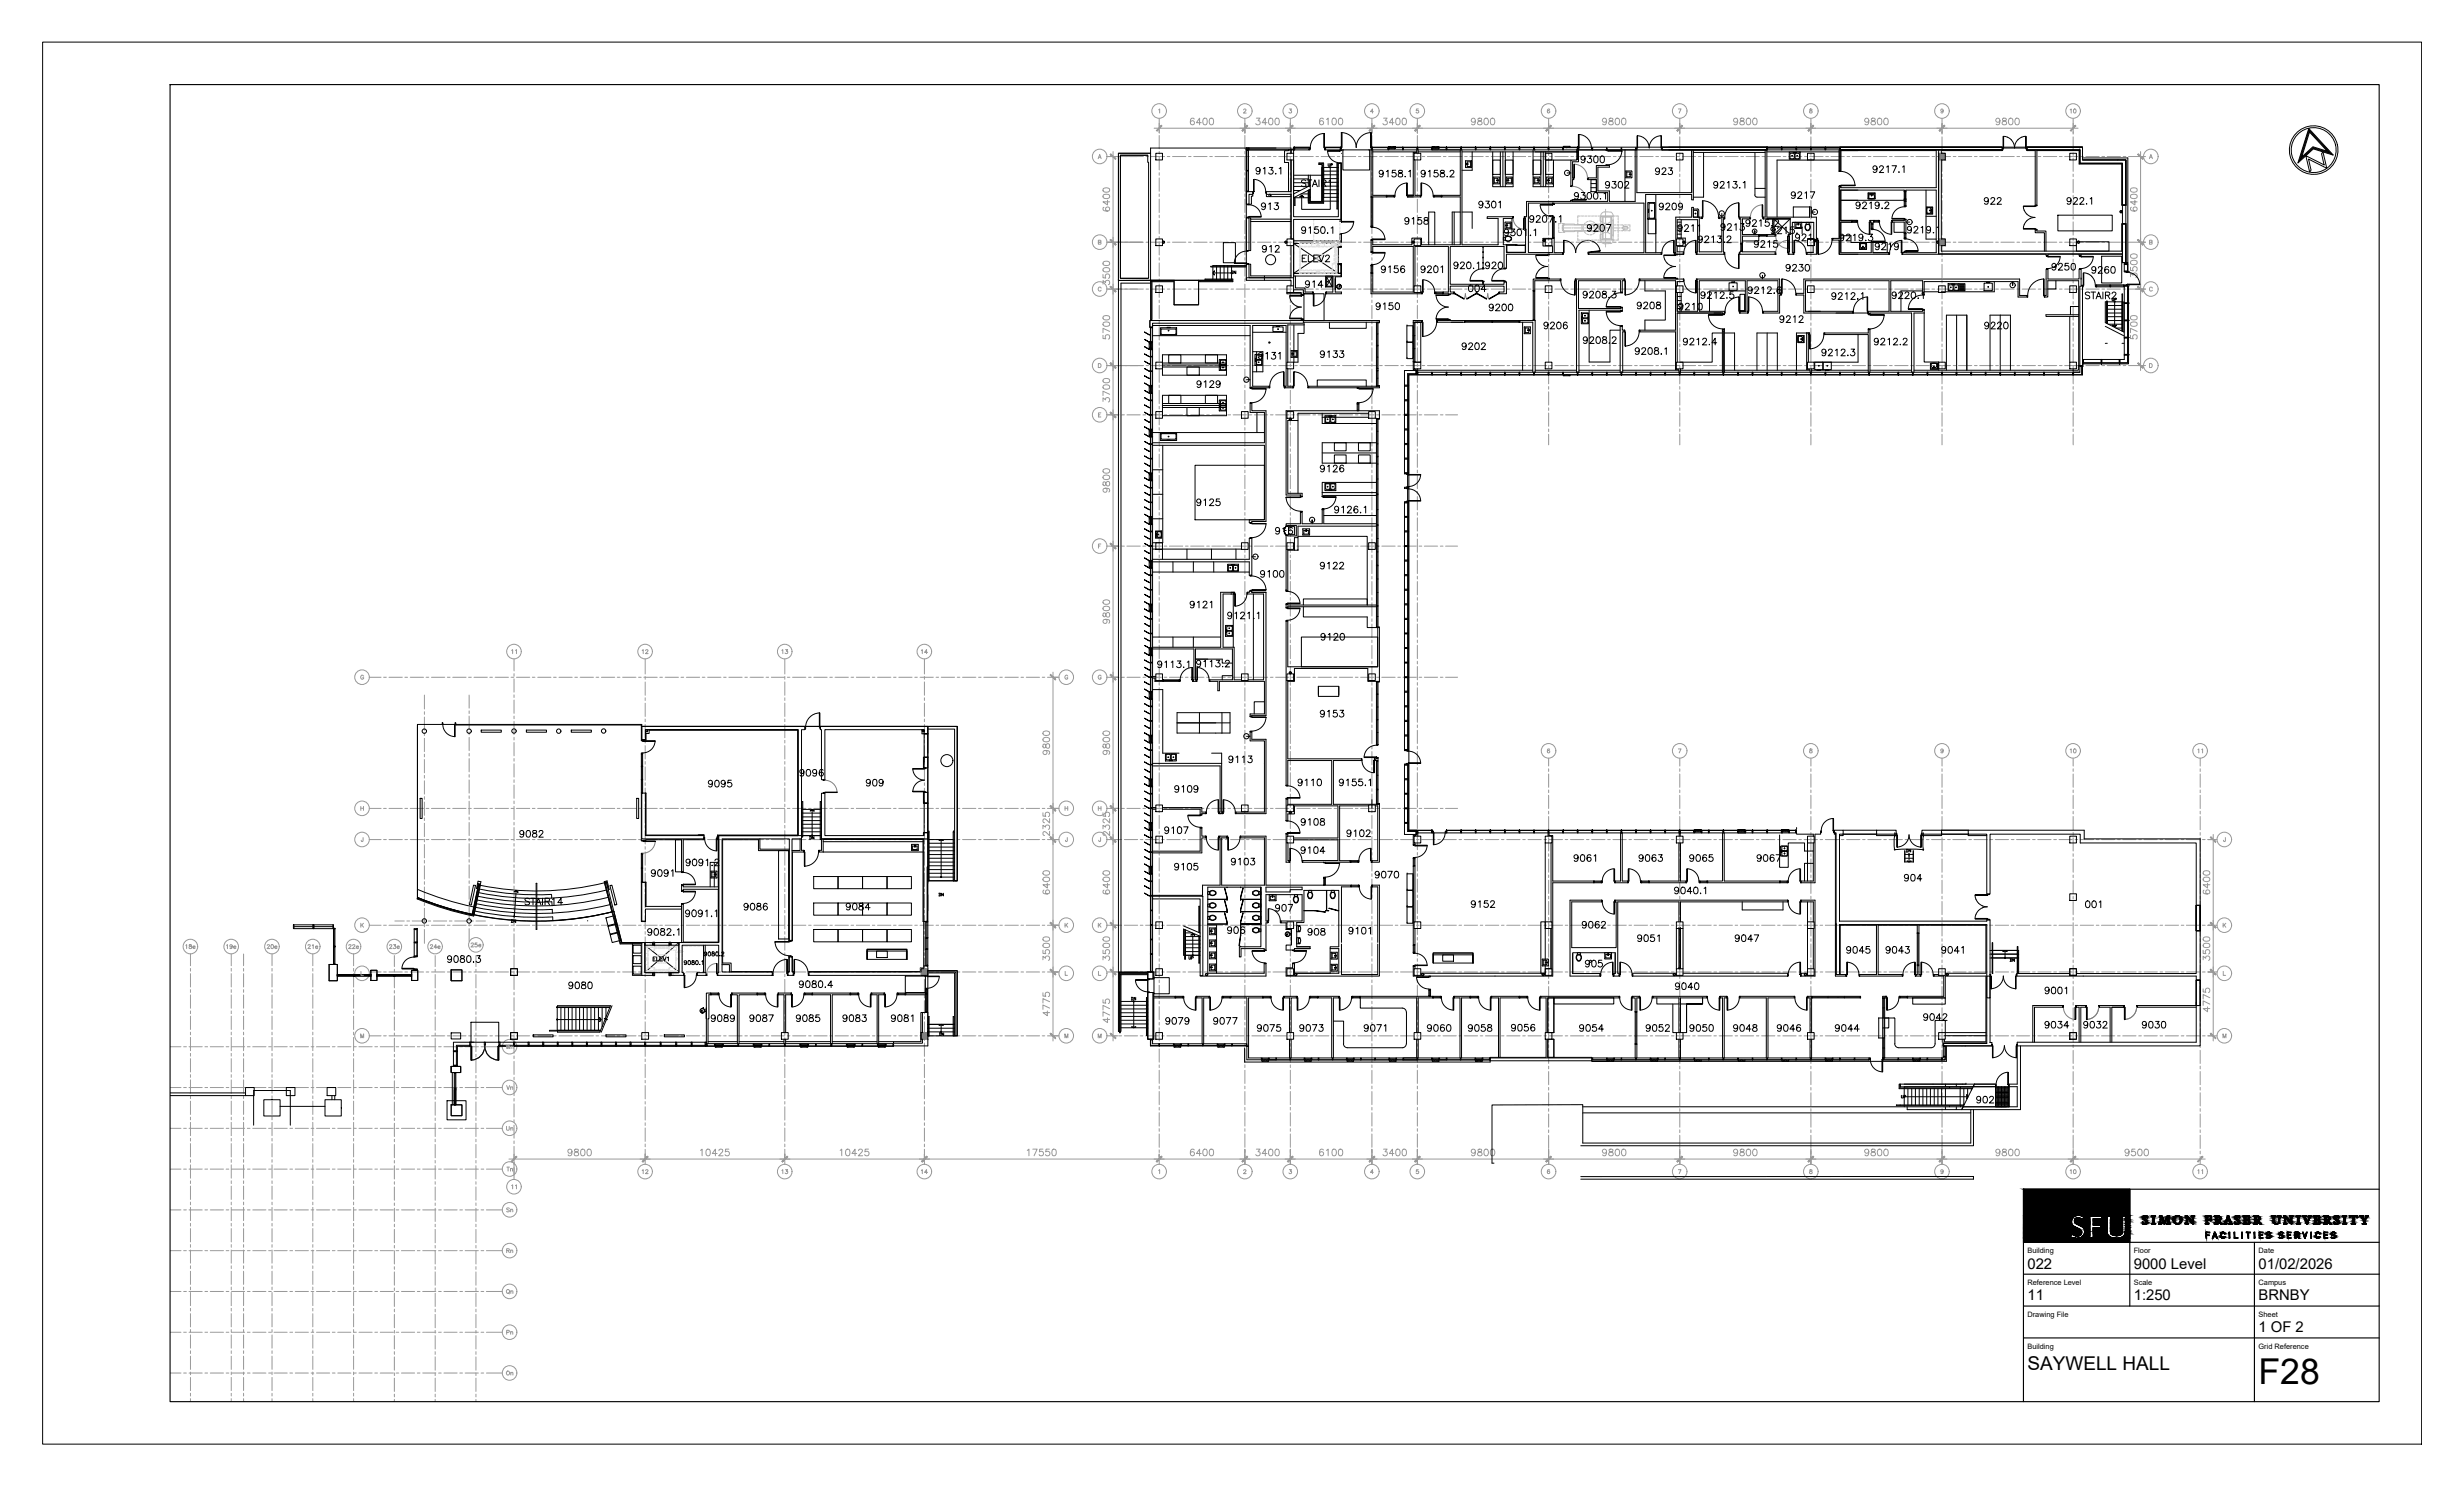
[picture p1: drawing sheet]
<svg xmlns="http://www.w3.org/2000/svg" width="737mm" height="444mm" viewBox="0 0 737 444" stroke-linecap="round" stroke-linejoin="round" font-family="sans-serif">
<defs><g id="words">
<text font-size="10.6" x="675.2" y="413.7">F28</text>
<text font-size="5.7" x="606.1" y="409.5">SAYWELL HALL</text>
<g font-size="4.4">
<text x="606.1" y="379.2">022</text>
<text x="637.9" y="379.2">9000 Level</text>
<text x="675.2" y="379.2">01/02/2026</text>
<text x="606.1" y="388.7">11</text>
<text x="637.9" y="388.7">1:250</text>
<text x="675.2" y="388.7">BRNBY</text>
<text x="675.2" y="398.1">1 OF 2</text>
</g>
<g font-size="2.2">
<text x="606.1" y="374.5">Building</text>
<text x="637.9" y="374.5">Floor</text>
<text x="675.2" y="374.5">Date</text>
<text x="606.1" y="384.1">Reference Level</text>
<text x="637.9" y="384.1">Scale</text>
<text x="675.2" y="384.1">Campus</text>
<text x="606.1" y="393.6">Drawing File</text>
<text x="675.2" y="393.6">Sheet</text>
<text x="606.1" y="403.1">Building</text>
<text x="675.2" y="403.1">Grid Reference</text>
</g>
</g></defs>
<!-- layer: FP022_1|SGR -->
<g fill="none" stroke="#989898" stroke-width=".3">
<path d="M346.5 35.4v2.7M346.5 38.9v.8M372.2 35.4v2.7M372.2 38.9v.8M385.7 35.4v2.7M385.7 38.9v.8M410.1 35.4v2.7M410.1 38.9v.8M423.7 35.4v2.7M423.7 38.9v.8M463 35.4v3.1M463 39.3v.8"/>
<path d="M502.2 35.4v3.1M502.2 39.3v.8M541.4 35.4v3.1M541.4 39.3v.8M580.6 35.4v3.1M580.6 39.3v.8M619.8 35.4v3.1M619.8 39.3v.8M331 46.8h4.4M336.3 46.8h.7M337.8 46.8h4M342.6 46.8h.8"/>
<path d="M344.2 46.8h3.9M346.5 40.5v4M346.5 45.3v.7M346.5 46.8v4M346.5 51.6v.8M346.5 53.2v4M346.5 58v.7M346.5 59.5v4M349 46.8h.7M350.5 46.8h4M355.3 46.8h.8M356.9 46.8h3.9"/>
<path d="M361.7 46.8h.7M363.2 46.8h4M368 46.8h.8M369.6 46.8h3.9M372.2 40.5v4M372.2 45.3v.7M372.2 46.8v4M372.2 51.6v.8M372.2 53.2v4M372.2 58v.7M372.2 59.5v4M374.4 46.8h.7"/>
<path d="M375.9 46.8h4M380.7 46.8h.8M382.3 46.8h3.9M385.7 40.5v4M385.7 45.3v.7M385.7 46.8v4M385.7 51.6v.8M385.7 53.2v4M385.7 58v.7M385.7 59.5v4M387.1 46.8h.7M388.6 46.8h4"/>
<path d="M393.4 46.8h.8M395 46.8h3.9M399.8 46.8h.7M401.3 46.8h4M406.1 46.8h.8M407.7 46.8h3.9M410.1 40.5v4M410.1 45.3v.7M410.1 46.8v4M410.1 51.6v.8M410.1 53.2v4M410.1 58v.7"/>
<path d="M410.1 59.5v4M412.5 46.8h.7M414 46.8h4M418.8 46.8h.8M420.4 46.8h3.9M423.7 40.5v4M423.7 45.3v.7M423.7 46.8v4M423.7 51.6v.8M423.7 53.2v4M423.7 58v.7M423.7 59.5v4"/>
<path d="M425.2 46.8h.7M426.7 46.8h4M431.5 46.8h.8M433.1 46.8h3.9M437.9 46.8h.7M439.4 46.8h4M444.2 46.8h.8M445.8 46.8h3.9M450.6 46.8h.7M452.1 46.8h4M456.9 46.8h.8M458.5 46.8h3.9"/>
<path d="M463 40.9v4M463 45.7v.8M463 47.3v3.9M463 52v.8M463 53.6v4M463 58.4v.8M463 60v3.9M463.3 46.8h.7M464.8 46.8h4M469.6 46.8h.8M471.2 46.8h3.9M476 46.8h.8"/>
<path d="M477.5 46.8h4M482.3 46.8h.8M483.9 46.8h3.9M488.7 46.8h.8M490.2 46.8h4M495 46.8h.8M496.6 46.8h3.9M501.4 46.8h.8M502.2 40.9v4M502.2 45.7v.8M502.2 47.3v3.9M502.2 52v.8"/>
<path d="M502.2 53.6v4M502.2 58.4v.8M502.2 60v3.9M502.9 46.8h4M507.7 46.8h.8M509.3 46.8h3.9M514.1 46.8h.8M515.6 46.8h4M520.4 46.8h.8M522 46.8h3.9M526.8 46.8h.8M528.3 46.8h4"/>
<path d="M533.1 46.8h.8M534.7 46.8h3.9M539.5 46.8h.8M541 46.8h4M541.4 40.9v4M541.4 45.7v.8M541.4 47.3v3.9M541.4 52v.8M541.4 53.6v4M541.4 58.4v.8M541.4 60v3.9M545.8 46.8h.8"/>
<path d="M547.4 46.8h3.9M552.2 46.8h.8M553.7 46.8h4M558.5 46.8h.8M560.1 46.8h3.9M564.9 46.8h.8M566.4 46.8h4M571.2 46.8h.8M572.8 46.8h3.9M577.6 46.8h.8M579.1 46.8h4M580.6 40.9v4"/>
<path d="M580.6 45.7v.8M580.6 47.3v3.9M580.6 52v.8M580.6 53.6v4M580.6 58.4v.8M580.6 60v3.9M583.9 46.8h.8M585.5 46.8h3.9M590.3 46.8h.8M591.8 46.8h4M596.6 46.8h.8M598.2 46.8h3.9"/>
<path d="M603 46.8h.8M604.5 46.8h4M609.3 46.8h.8M610.9 46.8h3.9M615.7 46.8h.8M617.2 46.8h4M619.8 40.9v4M619.8 45.7v.8M619.8 47.3v3.9M619.8 52v.8M619.8 53.6v4M619.8 58.4v.8"/>
<path d="M619.8 60v3.9M622 46.8h.8M623.6 46.8h3.9M628.4 46.8h.8M629.9 46.8h4M634.7 46.8h.8M636.3 46.8h4.5M331 72.4h4.4M336.3 72.4h.7M337.8 72.4h4M342.6 72.4h.8M344.2 72.4h3.9"/>
<path d="M346.5 64.3v.8M346.5 65.9v4M346.5 70.7v.7M346.5 72.2v4M346.5 77v.8M346.5 78.6v4M349 72.4h.7M350.5 72.4h4M355.3 72.4h.8M356.9 72.4h3.9M361.7 72.4h.7M363.2 72.4h4"/>
<path d="M368 72.4h.8M369.6 72.4h3.9M372.2 64.3v.8M372.2 65.9v4M372.2 70.7v.7M372.2 72.2v4M372.2 77v.8M372.2 78.6v4M374.4 72.4h.7M375.9 72.4h4M380.7 72.4h.8M382.3 72.4h3.9"/>
<path d="M385.7 64.3v.8M385.7 65.9v4M385.7 70.7v.7M385.7 72.2v4M385.7 77v.8M385.7 78.6v4M387.1 72.4h.7M388.6 72.4h4M393.4 72.4h.8M395 72.4h3.9M399.8 72.4h.7M401.3 72.4h4"/>
<path d="M406.1 72.4h.8M407.7 72.4h3.9M410.1 64.3v.8M410.1 65.9v4M410.1 70.7v.7M410.1 72.2v4M410.1 77v.8M410.1 78.6v4M412.5 72.4h.7M414 72.4h4M418.8 72.4h.8M420.4 72.4h3.9"/>
<path d="M423.7 64.3v.8M423.7 65.9v4M423.7 70.7v.7M423.7 72.2v4M423.7 77v.8M423.7 78.6v4M425.2 72.4h.7M426.7 72.4h4M431.5 72.4h.8M433.1 72.4h3.9M437.9 72.4h.7M439.4 72.4h4"/>
<path d="M444.2 72.4h.8M445.8 72.4h3.9M450.6 72.4h.7M452.1 72.4h4M456.9 72.4h.8M458.5 72.4h3.9M463 64.7v.8M463 66.3v4M463 71.1v.8M463 72.7v3.9M463 77.4v.8M463 79v4"/>
<path d="M463.3 72.4h.7M464.8 72.4h4M469.6 72.4h.8M471.2 72.4h3.9M476 72.4h.8M477.5 72.4h4M482.3 72.4h.8M483.9 72.4h3.9M488.7 72.4h.8M490.2 72.4h4M495 72.4h.8M496.6 72.4h3.9"/>
<path d="M501.4 72.4h.8M502.2 64.7v.8M502.2 66.3v4M502.2 71.1v.8M502.2 72.7v3.9M502.2 77.4v.8M502.2 79v4M502.9 72.4h4M507.7 72.4h.8M509.3 72.4h3.9M514.1 72.4h.8M515.6 72.4h4"/>
<path d="M520.4 72.4h.8M522 72.4h3.9M526.8 72.4h.8M528.3 72.4h4M533.1 72.4h.8M534.7 72.4h3.9M539.5 72.4h.8M541 72.4h4M541.4 64.7v.8M541.4 66.3v4M541.4 71.1v.8M541.4 72.7v3.9"/>
<path d="M541.4 77.4v.8M541.4 79v4M545.8 72.4h.8M547.4 72.4h3.9M552.2 72.4h.8M553.7 72.4h4M558.5 72.4h.8M560.1 72.4h3.9M564.9 72.4h.8M566.4 72.4h4M571.2 72.4h.8M572.8 72.4h3.9"/>
<path d="M577.6 72.4h.8M579.1 72.4h4M580.6 64.7v.8M580.6 66.3v4M580.6 71.1v.8M580.6 72.7v3.9M580.6 77.4v.8M580.6 79v4M583.9 72.4h.8M585.5 72.4h3.9M590.3 72.4h.8M591.8 72.4h4"/>
<path d="M596.6 72.4h.8M598.2 72.4h3.9M603 72.4h.8M604.5 72.4h4M609.3 72.4h.8M610.9 72.4h3.9M615.7 72.4h.8M617.2 72.4h4M619.8 64.7v.8M619.8 66.3v4M619.8 71.1v.8M619.8 72.7v3.9"/>
<path d="M619.8 77.4v.8M619.8 79v4M622 72.4h.8M623.6 72.4h3.9M628.4 72.4h.8M629.9 72.4h4M634.7 72.4h.8M636.3 72.4h4.5M331 86.4h4.4M336.3 86.4h.7M337.8 86.4h4M342.6 86.4h.8"/>
<path d="M344.2 86.4h3.9M346.5 83.4v.7M346.5 84.9v4M346.5 89.7v.8M346.5 91.3v4M346.5 96.1v.7M346.5 97.6v4M349 86.4h.7M350.5 86.4h4M355.3 86.4h.8M356.9 86.4h3.9M361.7 86.4h.7"/>
<path d="M363.2 86.4h4M368 86.4h.8M369.6 86.4h3.9M372.2 83.4v.7M372.2 84.9v4M372.2 89.7v.8M372.2 91.3v4M372.2 96.1v.7M372.2 97.6v4M374.4 86.4h.7M375.9 86.4h4M380.7 86.4h.8"/>
<path d="M382.3 86.4h3.9M385.7 83.4v.7M385.7 84.9v4M385.7 89.7v.8M385.7 91.3v4M385.7 96.1v.7M385.7 97.6v4M387.1 86.4h.7M388.6 86.4h4M393.4 86.4h.8M395 86.4h3.9M399.8 86.4h.7"/>
<path d="M401.3 86.4h4M406.1 86.4h.8M407.7 86.4h3.9M410.1 83.4v.7M410.1 84.9v4M410.1 89.7v.8M410.1 91.3v4M410.1 96.1v.7M410.1 97.6v4M412.5 86.4h.7M414 86.4h4M418.8 86.4h.8"/>
<path d="M420.4 86.4h3.9M423.7 83.4v.7M423.7 84.9v4M423.7 89.7v.8M423.7 91.3v4M423.7 96.1v.7M423.7 97.6v4M425.2 86.4h.7M426.7 86.4h4M431.5 86.4h.8M433.1 86.4h3.9M437.9 86.4h.7"/>
<path d="M439.4 86.4h4M444.2 86.4h.8M445.8 86.4h3.9M450.6 86.4h.7M452.1 86.4h4M456.9 86.4h.8M458.5 86.4h3.9M463 83.8v.8M463 85.4v3.9M463 90.1v.8M463 91.7v4M463 96.5v.8"/>
<path d="M463 98.1v3.9M463.3 86.4h.7M464.8 86.4h4M469.6 86.4h.8M471.2 86.4h3.9M476 86.4h.8M477.5 86.4h4M482.3 86.4h.8M483.9 86.4h3.9M488.7 86.4h.8M490.2 86.4h4M495 86.4h.8"/>
<path d="M496.6 86.4h3.9M501.4 86.4h.8M502.2 83.8v.8M502.2 85.4v3.9M502.2 90.1v.8M502.2 91.7v4M502.2 96.5v.8M502.2 98.1v3.9M502.9 86.4h4M507.7 86.4h.8M509.3 86.4h3.9M514.1 86.4h.8"/>
<path d="M515.6 86.4h4M520.4 86.4h.8M522 86.4h3.9M526.8 86.4h.8M528.3 86.4h4M533.1 86.4h.8M534.7 86.4h3.9M539.5 86.4h.8M541 86.4h4M541.4 83.8v.8M541.4 85.4v3.9M541.4 90.1v.8"/>
<path d="M541.4 91.7v4M541.4 96.5v.8M541.4 98.1v3.9M545.8 86.4h.8M547.4 86.4h3.9M552.2 86.4h.8M553.7 86.4h4M558.5 86.4h.8M560.1 86.4h3.9M564.9 86.4h.8M566.4 86.4h4M571.2 86.4h.8"/>
<path d="M572.8 86.4h3.9M577.6 86.4h.8M579.1 86.4h4M580.6 83.8v.8M580.6 85.4v3.9M580.6 90.1v.8M580.6 91.7v4M580.6 96.5v.8M580.6 98.1v3.9M583.9 86.4h.8M585.5 86.4h3.9M590.3 86.4h.8"/>
<path d="M591.8 86.4h4M596.6 86.4h.8M598.2 86.4h3.9M603 86.4h.8M604.5 86.4h4M609.3 86.4h.8M610.9 86.4h3.9M615.7 86.4h.8M617.2 86.4h4M619.8 83.8v.8M619.8 85.4v3.9M619.8 90.1v.8"/>
<path d="M619.8 91.7v4M619.8 96.5v.8M619.8 98.1v3.9M622 86.4h.8M623.6 86.4h3.9M628.4 86.4h.8M629.9 86.4h4M634.7 86.4h.8M636.3 86.4h4.5M331 109.3h4.4M336.3 109.3h.7M337.8 109.3h4"/>
<path d="M342.6 109.3h.8M344.2 109.3h3.9M346.5 102.4v.8M346.5 104v4M346.5 108.8v.7M346.5 110.3v4M346.5 115.1v.8M346.5 116.7v4M349 109.3h.7M350.5 109.3h4M355.3 109.3h.8M356.9 109.3h3.9"/>
<path d="M361.7 109.3h.7M363.2 109.3h4M368 109.3h.8M369.6 109.3h3.9M372.2 102.4v.8M372.2 104v4M372.2 108.8v.7M372.2 110.3v4M372.2 115.1v.8M372.2 116.7v4M374.4 109.3h.7M375.9 109.3h4"/>
<path d="M380.7 109.3h.8M382.3 109.3h3.9M385.7 102.4v.8M385.7 104v4M385.7 108.8v.7M385.7 110.3v4M385.7 115.1v.8M385.7 116.7v4M387.1 109.3h.7M388.6 109.3h4M393.4 109.3h.8M395 109.3h3.9"/>
<path d="M399.8 109.3h.7M401.3 109.3h4M406.1 109.3h.8M407.7 109.3h3.9M410.1 102.4v.8M410.1 104v4M410.1 108.8v.7M410.1 110.3v4M410.1 115.1v.8M410.1 116.7v4M412.5 109.3h.7M414 109.3h4"/>
<path d="M418.8 109.3h.8M420.4 109.3h3.9M423.7 102.4v.8M423.7 104v4M423.7 108.8v.7M423.7 110.3v4M423.7 115.1v.8M423.7 116.7v4M425.2 109.3h.7M426.7 109.3h4M431.5 109.3h.8M433.1 109.3h3.9"/>
<path d="M437.9 109.3h.7M439.4 109.3h4M444.2 109.3h.8M445.8 109.3h3.9M450.6 109.3h.7M452.1 109.3h4M456.9 109.3h.8M458.5 109.3h3.9M463 102.8v.8M463 104.4v4M463 109.2v.8M463 110.8v3.9"/>
<path d="M463 115.5v.8M463 117.1v4M463.3 109.3h.7M464.8 109.3h4M469.6 109.3h.8M471.2 109.3h3.9M476 109.3h.8M477.5 109.3h4M482.3 109.3h.8M483.9 109.3h3.9M488.7 109.3h.8M490.2 109.3h4"/>
<path d="M495 109.3h.8M496.6 109.3h3.9M501.4 109.3h.8M502.2 102.8v.8M502.2 104.4v4M502.2 109.2v.8M502.2 110.8v3.9M502.2 115.5v.8M502.2 117.1v4M502.9 109.3h4M507.7 109.3h.8M509.3 109.3h3.9"/>
<path d="M514.1 109.3h.8M515.6 109.3h4M520.4 109.3h.8M522 109.3h3.9M526.8 109.3h.8M528.3 109.3h4M533.1 109.3h.8M534.7 109.3h3.9M539.5 109.3h.8M541 109.3h4M541.4 102.8v.8M541.4 104.4v4"/>
<path d="M541.4 109.2v.8M541.4 110.8v3.9M541.4 115.5v.8M541.4 117.1v4M545.8 109.3h.8M547.4 109.3h3.9M552.2 109.3h.8M553.7 109.3h4M558.5 109.3h.8M560.1 109.3h3.9M564.9 109.3h.8M566.4 109.3h4"/>
<path d="M571.2 109.3h.8M572.8 109.3h3.9M577.6 109.3h.8M579.1 109.3h4M580.6 102.8v.8M580.6 104.4v4M580.6 109.2v.8M580.6 110.8v3.9M580.6 115.5v.8M580.6 117.1v4M583.9 109.3h.8M585.5 109.3h3.9"/>
<path d="M590.3 109.3h.8M591.8 109.3h4M596.6 109.3h.8M598.2 109.3h3.9M603 109.3h.8M604.5 109.3h4M609.3 109.3h.8M610.9 109.3h3.9M615.7 109.3h.8M617.2 109.3h4M619.8 102.8v.8M619.8 104.4v4"/>
<path d="M619.8 109.2v.8M619.8 110.8v3.9M619.8 115.5v.8M619.8 117.1v4M622 109.3h.8M623.6 109.3h3.9M628.4 109.3h.8M629.9 109.3h4M634.7 109.3h.8M636.3 109.3h4.5M331 124h3.5M335.3 124h.8"/>
<path d="M336.9 124h4M341.7 124h.8M343.2 124h4M346.5 121.5v.7M346.5 123v4M346.5 127.8v.8M346.5 129.4v4M346.5 134.2v.7M346.5 135.7v4M348 124h.8M349.6 124h4M354.4 124h.8"/>
<path d="M355.9 124h4M360.7 124h.8M362.3 124h4M367.1 124h.8M368.6 124h4M372.2 121.5v.7M372.2 123v4M372.2 127.8v.8M372.2 129.4v4M372.2 134.2v.7M372.2 135.7v4M373.4 124h.8"/>
<path d="M375 124h4M379.8 124h.8M381.3 124h4M385.7 121.5v.7M385.7 123v4M385.7 127.8v.8M385.7 129.4v4M385.7 134.2v.7M385.7 135.7v4M386.1 124h.8M387.7 124h4M392.5 124h.8"/>
<path d="M394 124h4M398.8 124h.8M400.4 124h4M405.2 124h.8M406.7 124h4M410.1 121.5v.7M410.1 123v4M410.1 127.8v.8M410.1 129.4v4M410.1 134.2v.7M410.1 135.7v4M411.5 124h.8"/>
<path d="M413.1 124h4M417.9 124h.8M419.4 124h4M423.7 121.5v.7M423.7 123v4M423.7 127.8v.8M423.7 129.4v4M423.7 134.2v.7M423.7 135.7v4M424.2 124h.8M425.8 124h4M430.6 124h.8"/>
<path d="M432.1 124h3.6M463 121.9v.8M463 123.5v3.9M463 128.2v.8M463 129.8v3.2M502.2 121.9v.8M502.2 123.5v3.9M502.2 128.2v.8M502.2 129.8v3.2M541.4 121.9v.8M541.4 123.5v3.9M541.4 128.2v.8"/>
<path d="M541.4 129.8v3.2M580.6 121.9v.8M580.6 123.5v3.9M580.6 128.2v.8M580.6 129.8v3.2M619.8 121.9v.8M619.8 123.5v3.9M619.8 128.2v.8M619.8 129.8v3.2M346.5 140.5v.8M346.5 142.1v4M346.5 146.9v.8"/>
<path d="M346.5 148.4v4M346.5 153.2v.8M346.5 154.8v4M346.5 159.6v.8M372.2 140.5v.8M372.2 142.1v4M372.2 146.9v.8M372.2 148.4v4M372.2 153.2v.8M372.2 154.8v4M372.2 159.6v.8M385.7 140.5v.8"/>
<path d="M385.7 142.1v4M385.7 146.9v.8M385.7 148.4v4M385.7 153.2v.8M385.7 154.8v4M385.7 159.6v.8M410.1 140.5v.8M410.1 142.1v4M410.1 146.9v.8M410.1 148.4v4M410.1 153.2v.8M410.1 154.8v4"/>
<path d="M410.1 159.6v.8M423.7 140.5v.8M423.7 142.1v4M423.7 146.9v.8M423.7 148.4v4M423.7 153.2v.8M423.7 154.8v4M423.7 159.6v.8M331 163.3h3.5M335.3 163.3h.8M336.9 163.3h4M341.7 163.3h.8"/>
<path d="M343.2 163.3h4M346.5 161.1v4M346.5 165.9v.8M346.5 167.5v4M346.5 172.3v.8M346.5 173.8v4M346.5 178.6v.8M348 163.3h.8M349.6 163.3h4M354.4 163.3h.8M355.9 163.3h4M360.7 163.3h.8"/>
<path d="M362.3 163.3h4M367.1 163.3h.8M368.6 163.3h4M372.2 161.1v4M372.2 165.9v.8M372.2 167.5v4M372.2 172.3v.8M372.2 173.8v4M372.2 178.6v.8M373.4 163.3h.8M375 163.3h4M379.8 163.3h.8"/>
<path d="M381.3 163.3h4M385.7 161.1v4M385.7 165.9v.8M385.7 167.5v4M385.7 172.3v.8M385.7 173.8v4M385.7 178.6v.8M386.1 163.3h.8M387.7 163.3h4M392.5 163.3h.8M394 163.3h4M398.8 163.3h.8"/>
<path d="M400.4 163.3h4M405.2 163.3h.8M406.7 163.3h4M410.1 161.1v4M410.1 165.9v.8M410.1 167.5v4M410.1 172.3v.8M410.1 173.8v4M410.1 178.6v.8M411.5 163.3h.8M413.1 163.3h4M417.9 163.3h.8"/>
<path d="M419.4 163.3h4M423.7 161.1v4M423.7 165.9v.8M423.7 167.5v4M423.7 172.3v.8M423.7 173.8v4M423.7 178.6v.8M424.2 163.3h.8M425.8 163.3h4M430.6 163.3h.8M432.1 163.3h3.6M153.7 197v3.5"/>
<path d="M192.9 197v4.5M234.6 197v4.5M276.4 197v4.5M346.5 180.2v4M346.5 185v.8M346.5 186.5v4M346.5 191.3v.8M346.5 192.9v4M346.5 197.7v.8M346.5 199.2v4M372.2 180.2v4M372.2 185v.8"/>
<path d="M372.2 186.5v4M372.2 191.3v.8M372.2 192.9v4M372.2 197.7v.8M372.2 199.2v4M385.7 180.2v4M385.7 185v.8M385.7 186.5v4M385.7 191.3v.8M385.7 192.9v4M385.7 197.7v.8M385.7 199.2v4"/>
<path d="M410.1 180.2v4M410.1 185v.8M410.1 186.5v4M410.1 191.3v.8M410.1 192.9v4M410.1 197.7v.8M410.1 199.2v4M423.7 180.2v4M423.7 185v.8M423.7 186.5v4M423.7 191.3v.8M423.7 192.9v4"/>
<path d="M423.7 197.7v.8M423.7 199.2v4M110.4 202.5h3.5M114.7 202.5h.8M116.3 202.5h4M121 202.5h.8M122.6 202.5h4M126.9 207.8v4.1M126.9 212.7v.8M126.9 214.3v4M126.9 219.1v.8M127.4 202.5h.8"/>
<path d="M129 202.5h4M133.7 202.5h.8M135.3 202.5h4M140.1 202.5h.8M140.3 207.8v3.9M140.3 212.5v.8M140.3 214.1v3.9M140.3 218.8v.8M141.7 202.5h4M146.4 202.5h.8M148 202.5h4M152.8 202.5h.8"/>
<path d="M153.7 201.4v.8M153.7 202.9v4M153.7 207.7v.8M153.7 209.3v3.9M153.7 214.1v.8M153.7 215.6v4M154.4 202.5h4M159.1 202.5h.8M160.7 202.5h4M165.5 202.5h.8M167.1 202.5h4M171.8 202.5h.8"/>
<path d="M173.4 202.5h4M178.2 202.5h.8M179.8 202.5h4M184.5 202.5h.8M186.1 202.5h4M190.9 202.5h.8M192.5 202.5h4M192.9 202.2v.8M192.9 203.8v4M192.9 208.6v.8M192.9 210.2v4M192.9 214.9v.8"/>
<path d="M192.9 216.5v4M197.2 202.5h.8M198.8 202.5h4M203.6 202.5h.8M205.2 202.5h4M209.9 202.5h.8M211.5 202.5h4M216.3 202.5h.8M217.9 202.5h4M222.7 202.5h.7M224.2 202.5h4M229 202.5h.8"/>
<path d="M230.6 202.5h4M234.6 202.2v.8M234.6 203.8v4M234.6 208.6v.8M234.6 210.2v4M234.6 214.9v.8M234.6 216.5v4M235.4 202.5h.7M236.9 202.5h4M241.7 202.5h.8M243.3 202.5h4M248.1 202.5h.7"/>
<path d="M249.6 202.5h4M254.4 202.5h.8M256 202.5h4M260.8 202.5h.7M262.3 202.5h4M267.1 202.5h.8M268.7 202.5h4M273.5 202.5h.7M275 202.5h4M276.4 202.2v.8M276.4 203.8v4M276.4 208.6v.8"/>
<path d="M276.4 210.2v4M276.4 214.9v.8M276.4 216.5v4M279.8 202.5h.8M281.4 202.5h4M286.2 202.5h.7M287.7 202.5h4M292.5 202.5h.8M294.1 202.5h4M298.9 202.5h.7M300.4 202.5h4M305.2 202.5h.8"/>
<path d="M306.8 202.5h4M311.6 202.5h.7M313.1 202.5h3.5M331 202.5h3.5M335.3 202.5h.8M336.9 202.5h4M341.7 202.5h.8M343.2 202.5h4M346.5 204v.8M346.5 205.6v4M346.5 210.4v.8M346.5 211.9v4"/>
<path d="M346.5 216.7v.8M346.5 218.3v4M348 202.5h.8M349.6 202.5h4M354.4 202.5h.8M355.9 202.5h4M360.7 202.5h.8M362.3 202.5h4M367.1 202.5h.8M368.6 202.5h4M372.2 204v.8M372.2 205.6v4"/>
<path d="M372.2 210.4v.8M372.2 211.9v4M372.2 216.7v.8M372.2 218.3v4M373.4 202.5h.8M375 202.5h4M379.8 202.5h.8M381.3 202.5h4M385.7 204v.8M385.7 205.6v4M385.7 210.4v.8M385.7 211.9v4"/>
<path d="M385.7 216.7v.8M385.7 218.3v4M386.1 202.5h.8M387.7 202.5h4M392.5 202.5h.8M394 202.5h4M398.8 202.5h.8M400.4 202.5h4M405.2 202.5h.8M406.7 202.5h4M410.1 204v.8M410.1 205.6v4"/>
<path d="M410.1 210.4v.8M410.1 211.9v4M410.1 216.7v.8M410.1 218.3v4M411.5 202.5h.8M413.1 202.5h4M417.9 202.5h.8M419.4 202.5h4M423.7 204v.8M423.7 205.6v4M423.7 210.4v.8M423.7 211.9v4"/>
<path d="M423.7 216.7v.8M423.7 218.3v4M424.2 202.5h.8M425.8 202.5h4M430.6 202.5h.8M432.1 202.5h3.6M126.9 220.7v4M126.9 225.4v.8M126.9 227v4M126.9 231.8v.8M126.9 233.4v4M126.9 238.1v.8"/>
<path d="M126.9 239.7v4M140.3 220.4v4M140.3 225.2v.8M140.3 226.8v3.9M140.3 231.5v.8M140.3 233.1v4M140.3 237.9v.8M140.3 239.5v3.9M153.7 220.4v.8M153.7 222v3.9M153.7 226.8v.8M153.7 228.3v4"/>
<path d="M153.7 233.1v.8M153.7 234.7v3.9M153.7 239.5v.8M192.9 221.3v.8M192.9 222.9v4M192.9 227.6v.8M192.9 229.2v4M192.9 234v.8M192.9 235.6v4M234.6 221.3v.8M234.6 222.9v4M234.6 227.6v.8"/>
<path d="M234.6 229.2v4M234.6 234v.8M234.6 235.6v4M276.4 221.3v.8M276.4 222.9v4M276.4 227.6v.8M276.4 229.2v4M276.4 234v.8M276.4 235.6v4M346.5 223.1v.8M346.5 224.6v4M346.5 229.4v.8"/>
<path d="M346.5 231v4M346.5 235.8v.8M346.5 237.4v3.9M372.2 223.1v.8M372.2 224.6v4M372.2 229.4v.8M372.2 231v4M372.2 235.8v.8M372.2 237.4v3.9M385.7 223.1v.8M385.7 224.6v4M385.7 229.4v.8"/>
<path d="M385.7 231v4M385.7 235.8v.8M385.7 237.4v3.9M410.1 223.1v.8M410.1 224.6v4M410.1 229.4v.8M410.1 231v4M410.1 235.8v.8M410.1 237.4v3.9M423.7 223.1v.8M423.7 224.6v4M423.7 229.4v.8"/>
<path d="M423.7 231v4M423.7 235.8v.8M423.7 237.4v3.9M463 226.7v2.3M463 229.8v.8M463 231.4v3.9M463 236.1v.9M463 237.7v4M502.2 226.7v2.3M502.2 229.8v.8M502.2 231.4v3.9M502.2 236.1v.9"/>
<path d="M502.2 237.7v4M541.4 226.7v2.3M541.4 229.8v.8M541.4 231.4v3.9M541.4 236.1v.9M541.4 237.7v4M580.6 226.7v2.3M580.6 229.8v.8M580.6 231.4v3.9M580.6 236.1v.9M580.6 237.7v4M619.8 226.7v2.3"/>
<path d="M619.8 229.8v.8M619.8 231.4v3.9M619.8 236.1v.9M619.8 237.7v4M657.7 226.7v2.3M657.7 229.8v.8M657.7 231.4v3.9M657.7 236.1v.9M657.7 237.7v4M110.4 251h3.5M110.4 241.7h3.5M114.7 251h.8"/>
<path d="M114.7 241.7h.8M116.3 251h4M116.3 241.7h4M121 251h.8M121 241.7h.8M122.6 251h4M122.6 241.7h4M126.9 244.5v.8M126.9 246.1v4M126.9 250.8v.8M126.9 252.4v4M126.9 257.2v.8"/>
<path d="M126.9 258.8v4M127.4 251h.8M127.4 241.7h.8M129 251h4M129 241.7h4M133.7 251h.8M133.7 241.7h.8M135.3 251h4M135.3 241.7h4M140.1 251h.8M140.1 241.7h.8M140.3 244.2v.8"/>
<path d="M140.3 245.8v4M140.3 250.6v.8M140.3 252.2v3.9M140.3 256.9v.8M140.3 258.5v4M141.7 251h4M141.7 241.7h4M146.4 251h.8M146.4 241.7h.8M148 251h4M148 241.7h4M152.8 251h.8"/>
<path d="M152.8 241.7h.8M153.7 241v4M153.7 245.8v.8M153.7 247.4v3.9M153.7 252.2v.8M153.7 253.8v3.9M153.7 258.5v.8M154.4 251h4M154.4 241.7h4M159.1 251h.8M159.1 241.7h.8M160.7 251h4"/>
<path d="M160.7 241.7h4M165.5 251h.8M165.5 241.7h.8M167.1 251h4M167.1 241.7h4M171.8 251h.8M171.8 241.7h.8M173.4 251h4M173.4 241.7h4M178.2 251h.8M178.2 241.7h.8M179.8 251h4"/>
<path d="M179.8 241.7h4M184.5 251h.8M184.5 241.7h.8M186.1 251h4M186.1 241.7h4M190.9 251h.8M190.9 241.7h.8M192.5 251h4M192.5 241.7h4M192.9 240.4v.7M192.9 241.9v4M192.9 246.7v.8"/>
<path d="M192.9 248.3v4M192.9 253.1v.7M192.9 254.6v4M192.9 259.4v.8M197.2 251h.8M197.2 241.7h.8M198.8 251h4M198.8 241.7h4M203.6 251h.8M203.6 241.7h.8M205.2 251h4M205.2 241.7h4"/>
<path d="M209.9 251h.8M209.9 241.7h.8M211.5 251h4M211.5 241.7h4M216.3 251h.8M216.3 241.7h.8M217.9 251h4M217.9 241.7h4M222.7 251h.7M222.7 241.7h.7M224.2 251h4M224.2 241.7h4"/>
<path d="M229 251h.8M229 241.7h.8M230.6 251h4M230.6 241.7h4M234.6 240.4v.7M234.6 241.9v4M234.6 246.7v.8M234.6 248.3v4M234.6 253.1v.7M234.6 254.6v4M234.6 259.4v.8M235.4 251h.7"/>
<path d="M235.4 241.7h.7M236.9 251h4M236.9 241.7h4M241.7 251h.8M241.7 241.7h.8M243.3 251h4M243.3 241.7h4M248.1 251h.7M248.1 241.7h.7M249.6 251h4M249.6 241.7h4M254.4 251h.8"/>
<path d="M254.4 241.7h.8M256 251h4M256 241.7h4M260.8 251h.7M260.8 241.7h.7M262.3 251h4M262.3 241.7h4M267.1 251h.8M267.1 241.7h.8M268.7 251h4M268.7 241.7h4M273.5 251h.7"/>
<path d="M273.5 241.7h.7M275 251h4M275 241.7h4M276.4 240.4v.7M276.4 241.9v4M276.4 246.7v.8M276.4 248.3v4M276.4 253.1v.7M276.4 254.6v4M276.4 259.4v.8M279.8 251h.8M279.8 241.7h.8"/>
<path d="M281.4 251h4M281.4 241.7h4M286.2 251h.7M286.2 241.7h.7M287.7 251h4M287.7 241.7h4M292.5 251h.8M292.5 241.7h.8M294.1 251h4M294.1 241.7h4M298.9 251h.7M298.9 241.7h.7"/>
<path d="M300.4 251h4M300.4 241.7h4M305.2 251h.8M305.2 241.7h.8M306.8 251h4M306.8 241.7h4M311.6 251h.7M311.6 241.7h.7M313.1 251h3.5M313.1 241.7h3.5M331 251h2.8M331 241.7h3.5"/>
<path d="M334.5 251h.8M335.3 241.7h.8M336.1 251h4M336.9 241.7h4M340.9 251h.8M341.7 241.7h.8M342.5 251h4M343.2 241.7h4M346.5 242.1v.8M346.5 243.7v4M346.5 248.5v.8M346.5 250.1v3.9"/>
<path d="M346.5 254.8v.8M346.5 256.4v4M347.2 251h.8M348 241.7h.8M348.8 251h4M349.6 241.7h4M353.6 251h.8M354.4 241.7h.8M355.2 251h4M355.9 241.7h4M359.9 251h.8M360.7 241.7h.8"/>
<path d="M361.5 251h4M362.3 241.7h4M366.3 251h.8M367.1 241.7h.8M367.9 251h4M368.6 241.7h4M372.2 242.1v.8M372.2 243.7v4M372.2 248.5v.8M372.2 250.1v3.9M372.2 254.8v.8M372.2 256.4v4"/>
<path d="M372.6 251h.8M373.4 241.7h.8M374.2 251h4M375 241.7h4M379 251h.8M379.8 241.7h.8M380.6 251h4M381.3 241.7h4M385.3 251h.8M385.7 242.1v.8M385.7 243.7v4M385.7 248.5v.8"/>
<path d="M385.7 250.1v3.9M385.7 254.8v.8M385.7 256.4v4M386.1 241.7h.8M386.9 251h4M387.7 241.7h4M391.7 251h.8M392.5 241.7h.8M393.3 251h4M394 241.7h4M398 251h.8M398.8 241.7h.8"/>
<path d="M399.6 251h4M400.4 241.7h4M404.4 251h.8M405.2 241.7h.8M406 251h4M406.7 241.7h4M410.1 242.1v.8M410.1 243.7v4M410.1 248.5v.8M410.1 250.1v3.9M410.1 254.8v.8M410.1 256.4v4"/>
<path d="M410.8 251h.7M411.5 241.7h.8M412.3 251h4M413.1 241.7h4M417.1 251h.8M417.9 241.7h.8M418.7 251h4M419.4 241.7h4M423.5 251h.7M423.7 242.1v.8M423.7 243.7v4M423.7 248.5v.8"/>
<path d="M423.7 250.1v3.9M423.7 254.8v.8M423.7 256.4v4M424.2 241.7h.8M425 251h4M425.8 241.7h4M429.8 251h.8M430.6 241.7h.8M431.4 251h4M432.1 241.7h3.6M436.2 251h.7M437.7 251h4"/>
<path d="M442.5 251h.8M444.1 251h4M448.9 251h.7M450.4 251h4M455.2 251h.8M456.8 251h4M461.6 251h.7M463 242.5v.8M463 244.1v3.9M463 248.8v.9M463 250.4v4M463 255.2v.8"/>
<path d="M463 256.8v3.9M463.1 251h4M467.9 251h.8M469.5 251h4M474.3 251h.7M475.8 251h4M480.6 251h.8M482.2 251h4M487 251h.7M488.5 251h4M493.3 251h.8M494.9 251h4"/>
<path d="M499.7 251h.7M501.2 251h4M502.2 242.5v.8M502.2 244.1v3.9M502.2 248.8v.9M502.2 250.4v4M502.2 255.2v.8M502.2 256.8v3.9M506 251h.8M507.6 251h4M512.4 251h.7M513.9 251h4"/>
<path d="M518.7 251h.8M520.3 251h4M525.1 251h.7M526.6 251h4M531.4 251h.8M533 251h4M537.8 251h.7M539.3 251h4M541.4 242.5v.8M541.4 244.1v3.9M541.4 248.8v.9M541.4 250.4v4"/>
<path d="M541.4 255.2v.8M541.4 256.8v3.9M544.1 251h.8M545.7 251h4M550.5 251h.7M552 251h4M556.8 251h.8M558.4 251h4M563.2 251h.7M564.7 251h4M569.5 251h.8M571.1 251h4"/>
<path d="M575.9 251h.8M577.4 251h4M580.6 242.5v.8M580.6 244.1v3.9M580.6 248.8v.9M580.6 250.4v4M580.6 255.2v.8M580.6 256.8v3.9M582.2 251h.8M583.8 251h4M588.6 251h.8M590.1 251h4"/>
<path d="M594.9 251h.8M596.5 251h4M601.3 251h.8M602.8 251h4M607.6 251h.8M609.2 251h4M614 251h.8M615.5 251h4M619.8 242.5v.8M619.8 244.1v3.9M619.8 248.8v.9M619.8 250.4v4"/>
<path d="M619.8 255.2v.8M619.8 256.8v3.9M620.3 251h.8M621.9 251h4M626.7 251h.8M628.2 251h4M633 251h.8M634.6 251h4M639.4 251h.8M640.9 251h4M645.7 251h.8M647.3 251h4"/>
<path d="M652.1 251h.8M653.6 251h4M657.7 242.5v.8M657.7 244.1v3.9M657.7 248.8v.9M657.7 250.4v4M657.7 255.2v.8M657.7 256.8v3.9M658.4 251h.8M660 251h2.8M110.4 276.6h3.5M114.7 276.6h.8"/>
<path d="M116.3 276.6h4M118 275.3h2.9M121 276.6h.8M121.6 275.3h.8M122.6 276.6h4M123.2 275.3h4M126.9 263.5v.8M126.9 265.1v4M126.9 269.9v.8M126.9 271.5v4M126.9 276.2v.8M126.9 277.8v4.2"/>
<path d="M127.4 276.6h.8M128 275.3h.8M129 276.6h4M129.6 275.3h4M133.7 276.6h.8M134.3 275.3h.8M135.3 276.6h4M135.9 275.3h4M140.1 276.6h.8M140.3 263.3v.8M140.3 264.9v3.9M140.3 269.6v.8"/>
<path d="M140.3 271.2v4M140.3 276v.8M140.3 277.6v3.9M140.7 275.3h.8M141.7 276.6h4M142.3 275.3h2.8M146.4 276.6h.8M148 276.6h4M152.8 276.6h.8M153.7 260.1v3.9M153.7 264.9v.8M153.7 266.5v3.9"/>
<path d="M153.7 271.2v.8M153.7 272.8v3.9M153.7 277.6v.8M153.7 279.2v3.9M154.4 276.6h4M159.1 276.6h.8M160.7 276.6h4M165.5 276.6h.8M167.1 276.6h4M171.8 276.6h.8M173.4 276.6h4M178.2 276.6h.8"/>
<path d="M179.8 276.6h4M184.5 276.6h.8M186.1 276.6h4M190.9 276.6h.8M192.5 276.6h4M192.9 261v4M192.9 265.8v.7M192.9 267.3v4M192.9 272.1v.8M192.9 273.7v4M192.9 278.5v.7M197.2 276.6h.8"/>
<path d="M198.8 276.6h4M203.6 276.6h.8M205.2 276.6h4M209.9 276.6h.8M211.5 276.6h4M216.3 276.6h.8M217.9 276.6h4M222.7 276.6h.7M224.2 276.6h4M229 276.6h.8M230.6 276.6h4M234.6 261v4"/>
<path d="M234.6 265.8v.7M234.6 267.3v4M234.6 272.1v.8M234.6 273.7v4M234.6 278.5v.7M235.4 276.6h.7M236.9 276.6h4M241.7 276.6h.8M243.3 276.6h4M248.1 276.6h.7M249.6 276.6h4M254.4 276.6h.8"/>
<path d="M256 276.6h4M260.8 276.6h.7M262.3 276.6h4M267.1 276.6h.8M268.7 276.6h4M273.5 276.6h.7M275 276.6h4M276.4 261v4M276.4 265.8v.7M276.4 267.3v4M276.4 272.1v.8M276.4 273.7v4"/>
<path d="M276.4 278.5v.7M279.8 276.6h.8M281.4 276.6h4M286.2 276.6h.7M287.7 276.6h4M292.5 276.6h.8M294.1 276.6h4M298.9 276.6h.7M300.4 276.6h4M305.2 276.6h.8M306.8 276.6h4M311.6 276.6h.7"/>
<path d="M313.1 276.6h3.5M331 276.6h2.8M334.5 276.6h.8M336.1 276.6h4M340.9 276.6h.8M342.5 276.6h4M346.5 261.2v.8M346.5 262.8v3.9M346.5 267.5v.8M346.5 269.1v4M346.5 273.9v.8M346.5 275.5v3.9"/>
<path d="M347.2 276.6h.8M348.8 276.6h4M353.6 276.6h.8M355.2 276.6h4M359.9 276.6h.8M361.5 276.6h4M366.3 276.6h.8M367.9 276.6h4M372.2 261.2v.8M372.2 262.8v3.9M372.2 267.5v.8M372.2 269.1v4"/>
<path d="M372.2 273.9v.8M372.2 275.5v3.9M372.6 276.6h.8M374.2 276.6h4M379 276.6h.8M380.6 276.6h4M385.3 276.6h.8M385.7 261.2v.8M385.7 262.8v3.9M385.7 267.5v.8M385.7 269.1v4M385.7 273.9v.8"/>
<path d="M385.7 275.5v3.9M386.9 276.6h4M391.7 276.6h.8M393.3 276.6h4M398 276.6h.8M399.6 276.6h4M404.4 276.6h.8M406 276.6h4M410.1 261.2v.8M410.1 262.8v3.9M410.1 267.5v.8M410.1 269.1v4"/>
<path d="M410.1 273.9v.8M410.1 275.5v3.9M410.8 276.6h.7M412.3 276.6h4M417.1 276.6h.8M418.7 276.6h4M423.5 276.6h.7M423.7 261.2v.8M423.7 262.8v3.9M423.7 267.5v.8M423.7 269.1v4M423.7 273.9v.8"/>
<path d="M423.7 275.5v3.9M425 276.6h4M429.8 276.6h.8M431.4 276.6h4M436.2 276.6h.7M437.7 276.6h4M442.5 276.6h.8M444.1 276.6h4M448.9 276.6h.7M450.4 276.6h4M455.2 276.6h.8M456.8 276.6h4"/>
<path d="M461.6 276.6h.7M463 261.5v.9M463 263.1v4M463 267.9v.8M463 269.5v3.9M463 274.2v.9M463 275.8v4M463.1 276.6h4M467.9 276.6h.8M469.5 276.6h4M474.3 276.6h.7M475.8 276.6h4"/>
<path d="M480.6 276.6h.8M482.2 276.6h4M487 276.6h.7M488.5 276.6h4M493.3 276.6h.8M494.9 276.6h4M499.7 276.6h.7M501.2 276.6h4M502.2 261.5v.9M502.2 263.1v4M502.2 267.9v.8M502.2 269.5v3.9"/>
<path d="M502.2 274.2v.9M502.2 275.8v4M506 276.6h.8M507.6 276.6h4M512.4 276.6h.7M513.9 276.6h4M518.7 276.6h.8M520.3 276.6h4M525.1 276.6h.7M526.6 276.6h4M531.4 276.6h.8M533 276.6h4"/>
<path d="M537.8 276.6h.7M539.3 276.6h4M541.4 261.5v.9M541.4 263.1v4M541.4 267.9v.8M541.4 269.5v3.9M541.4 274.2v.9M541.4 275.8v4M544.1 276.6h.8M545.7 276.6h4M550.5 276.6h.7M552 276.6h4"/>
<path d="M556.8 276.6h.8M558.4 276.6h4M563.2 276.6h.7M564.7 276.6h4M569.5 276.6h.8M571.1 276.6h4M575.9 276.6h.8M577.4 276.6h4M580.6 261.5v.9M580.6 263.1v4M580.6 267.9v.8M580.6 269.5v3.9"/>
<path d="M580.6 274.2v.9M580.6 275.8v4M582.2 276.6h.8M583.8 276.6h4M588.6 276.6h.8M590.1 276.6h4M594.9 276.6h.8M596.5 276.6h4M601.3 276.6h.8M602.8 276.6h4M607.6 276.6h.8M609.2 276.6h4"/>
<path d="M614 276.6h.8M615.5 276.6h4M619.8 261.5v.9M619.8 263.1v4M619.8 267.9v.8M619.8 269.5v3.9M619.8 274.2v.9M619.8 275.8v4M620.3 276.6h.8M621.9 276.6h4M626.7 276.6h.8M628.2 276.6h4"/>
<path d="M633 276.6h.8M634.6 276.6h4M639.4 276.6h.8M640.9 276.6h4M645.7 276.6h.8M647.3 276.6h4M652.1 276.6h.8M653.6 276.6h4M657.7 261.5v.9M657.7 263.1v4M657.7 267.9v.8M657.7 269.5v3.9"/>
<path d="M657.7 274.2v.9M657.7 275.8v4M658.4 276.6h.8M660 276.6h2.8M56.9 285.2v3.5M56.9 289.5v.8M56.9 291.1v3.9M56.9 295.8v.8M56.9 297.4v4M69.1 285.2v3.5M69.1 289.5v.8M69.1 291.1v3.9"/>
<path d="M69.1 295.8v.8M69.1 297.4v4M72.8 285.2v3.5M72.8 289.5v.8M72.8 291.1v3.9M72.8 295.8v.8M72.8 297.4v4M81.3 285.2v3.5M81.3 289.5v.8M81.3 291.1v3.9M81.3 295.8v.8M81.3 297.4v4"/>
<path d="M93.5 285.2v3.5M93.5 289.5v.8M93.5 291.1v3.9M93.5 295.8v.8M93.5 297.4v4M105.7 285.2v3.5M105.7 289.5v.8M105.7 291.1v3.9M105.7 295.8v.8M105.7 297.4v4M110.4 290.5h3.5M114.7 290.5h.8"/>
<path d="M116.3 290.5h4M117.9 285.6v3.3M117.9 289.7v.8M117.9 291.3v4M117.9 296.1v.8M117.9 297.7v3.9M121 290.5h.8M122.6 290.5h4M127.4 290.5h.8M129 290.5h4M130.1 285.6v3.3M130.1 289.7v.8"/>
<path d="M130.1 291.3v4M130.1 296.1v.8M130.1 297.7v3.9M133.7 290.5h.8M135.3 290.5h4M140.1 290.5h.8M141.7 290.5h4M142.3 285.6v3.3M142.3 289.7v.8M142.3 291.3v4M142.3 296.1v.8M142.3 297.7v3.9"/>
<path d="M146.4 290.5h.8M148 290.5h4M152.8 290.5h.8M153.7 283.9v.8M153.7 285.5v3.9M153.7 290.3v.8M153.7 291.9v3.9M153.7 296.6v.8M153.7 298.2v3.9M154.4 290.5h4M159.1 290.5h.8M160.7 290.5h4"/>
<path d="M165.5 290.5h.8M167.1 290.5h4M171.8 290.5h.8M173.4 290.5h4M178.2 290.5h.8M179.8 290.5h4M184.5 290.5h.8M186.1 290.5h4M190.9 290.5h.8M192.5 290.5h4M192.9 280v4M192.9 284.8v.8"/>
<path d="M192.9 286.4v4M192.9 291.2v.7M192.9 292.7v4M192.9 297.5v.8M192.9 299.1v4M197.2 290.5h.8M198.8 290.5h4M203.6 290.5h.8M205.2 290.5h4M209.9 290.5h.8M211.5 290.5h4M216.3 290.5h.8"/>
<path d="M217.9 290.5h4M222.7 290.5h.7M224.2 290.5h4M229 290.5h.8M230.6 290.5h4M234.6 280v4M234.6 284.8v.8M234.6 286.4v4M234.6 291.2v.7M234.6 292.7v4M234.6 297.5v.8M234.6 299.1v4"/>
<path d="M235.4 290.5h.7M236.9 290.5h4M241.7 290.5h.8M243.3 290.5h4M248.1 290.5h.7M249.6 290.5h4M254.4 290.5h.8M256 290.5h4M260.8 290.5h.7M262.3 290.5h4M267.1 290.5h.8M268.7 290.5h4"/>
<path d="M273.5 290.5h.7M275 290.5h4M276.4 280v4M276.4 284.8v.8M276.4 286.4v4M276.4 291.2v.7M276.4 292.7v4M276.4 297.5v.8M276.4 299.1v4M279.8 290.5h.8M281.4 290.5h4M286.2 290.5h.7"/>
<path d="M287.7 290.5h4M292.5 290.5h.8M294.1 290.5h4M298.9 290.5h.7M300.4 290.5h4M305.2 290.5h.8M306.8 290.5h4M311.6 290.5h.7M313.1 290.5h3.5M331 290.5h2.8M334.6 290.5h.8M336.1 290.5h4"/>
<path d="M340.9 290.5h.8M342.5 290.5h4M346.5 280.2v.8M346.5 281.8v4M346.5 286.6v.8M346.5 288.2v3.9M346.5 292.9v.8M346.5 294.5v4M346.5 299.3v.8M347.3 290.5h.8M348.8 290.5h4M353.6 290.5h.8"/>
<path d="M355.2 290.5h4M360 290.5h.8M361.5 290.5h4M366.3 290.5h.8M367.9 290.5h4M372.2 280.2v.8M372.2 281.8v4M372.2 286.6v.8M372.2 288.2v3.9M372.2 292.9v.8M372.2 294.5v4M372.2 299.3v.8"/>
<path d="M372.7 290.5h.8M374.2 290.5h4M379 290.5h.8M380.6 290.5h4M385.4 290.5h.8M385.7 280.2v.8M385.7 281.8v4M385.7 286.6v.8M385.7 288.2v3.9M385.7 292.9v.8M385.7 294.5v4M385.7 299.3v.8"/>
<path d="M386.9 290.5h4M391.7 290.5h.8M393.3 290.5h4M398.1 290.5h.8M399.6 290.5h4M404.4 290.5h.8M406 290.5h4M410.1 280.2v.8M410.1 281.8v4M410.1 286.6v.8M410.1 288.2v3.9M410.1 292.9v.8"/>
<path d="M410.1 294.5v4M410.1 299.3v.8M410.8 290.5h.8M412.3 290.5h4M417.1 290.5h.8M418.7 290.5h4M423.5 290.5h.8M423.7 280.2v.8M423.7 281.8v4M423.7 286.6v.8M423.7 288.2v3.9M423.7 292.9v.8"/>
<path d="M423.7 294.5v4M423.7 299.3v.8M425 290.5h4M429.8 290.5h.8M431.4 290.5h4M436.2 290.5h.8M437.7 290.5h4M442.5 290.5h.8M444.1 290.5h4M448.9 290.5h.8M450.4 290.5h4M455.2 290.5h.8"/>
<path d="M456.8 290.5h4M461.6 290.5h.8M463 280.6v.8M463 282.2v3.9M463 286.9v.9M463 288.5v4M463 293.3v.8M463 294.9v3.9M463 299.6v.9M463.2 290.5h3.9M467.9 290.5h.8M469.5 290.5h4"/>
<path d="M474.3 290.5h.8M475.9 290.5h3.9M480.6 290.5h.8M482.2 290.5h4M487 290.5h.8M488.6 290.5h3.9M493.3 290.5h.8M494.9 290.5h4M499.7 290.5h.8M501.3 290.5h3.9M502.2 280.6v.8M502.2 282.2v3.9"/>
<path d="M502.2 286.9v.9M502.2 288.5v4M502.2 293.3v.8M502.2 294.9v3.9M502.2 299.6v.9M506 290.5h.8M507.6 290.5h4M512.4 290.5h.8M514 290.5h3.9M518.7 290.5h.8M520.3 290.5h4M525.1 290.5h.8"/>
<path d="M526.7 290.5h3.9M531.4 290.5h.8M533 290.5h4M537.8 290.5h.8M539.4 290.5h3.9M541.4 280.6v.8M541.4 282.2v3.9M541.4 286.9v.9M541.4 288.5v4M541.4 293.3v.8M541.4 294.9v3.9M541.4 299.6v.9"/>
<path d="M544.1 290.5h.8M545.7 290.5h4M550.5 290.5h.8M552.1 290.5h3.9M556.8 290.5h.8M558.4 290.5h4M563.2 290.5h.8M564.8 290.5h3.9M569.5 290.5h.8M571.1 290.5h4M575.9 290.5h.8M577.5 290.5h3.9"/>
<path d="M580.6 280.6v.8M580.6 282.2v3.9M580.6 286.9v.9M580.6 288.5v4M580.6 293.3v.8M580.6 294.9v3.9M580.6 299.6v.9M582.2 290.5h.8M583.8 290.5h4M588.6 290.5h.8M590.2 290.5h3.9M594.9 290.5h.8"/>
<path d="M596.5 290.5h4M601.3 290.5h.8M602.9 290.5h3.9M607.6 290.5h.8M609.2 290.5h4M614 290.5h.8M615.6 290.5h3.9M619.8 280.6v.8M619.8 282.2v3.9M619.8 286.9v.9M619.8 288.5v4M619.8 293.3v.8"/>
<path d="M619.8 294.9v3.9M619.8 299.6v.9M620.3 290.5h.8M621.9 290.5h4M626.7 290.5h.8M628.3 290.5h3.9M633 290.5h.8M634.6 290.5h4M639.4 290.5h.8M641 290.5h3.9M645.7 290.5h.8M647.3 290.5h4"/>
<path d="M652.1 290.5h.8M653.7 290.5h3.9M657.7 280.6v.8M657.7 282.2v3.9M657.7 286.9v.9M657.7 288.5v4M657.7 293.3v.8M657.7 294.9v3.9M657.7 299.6v.9M658.4 290.5h.8M660 290.5h2.8M50.9 312.9h3.2"/>
<path d="M54.9 312.9h.8M56.5 312.9h4M56.9 302.2v.8M56.9 303.8v3.9M56.9 308.5v.8M56.9 310.1v4M56.9 314.9v.8M56.9 316.5v3.9M61.3 312.9h.8M62.9 312.9h3.9M67.6 312.9h.8M69.1 302.2v.8"/>
<path d="M69.1 303.8v3.9M69.1 308.5v.8M69.1 310.1v4M69.1 314.9v.8M69.1 316.5v3.9M69.2 312.9h4M72.8 302.2v.8M72.8 303.8v3.9M72.8 308.5v.8M72.8 310.1v4M72.8 314.9v.8M72.8 316.5v3.9"/>
<path d="M74 312.9h.8M75.6 312.9h3.9M80.3 312.9h.8M81.3 302.2v.8M81.3 303.8v3.9M81.3 308.5v.8M81.3 310.1v4M81.3 314.9v.8M81.3 316.5v3.9M81.9 312.9h4M86.7 312.9h.8M88.3 312.9h3.9"/>
<path d="M93 312.9h.8M93.5 302.2v.8M93.5 303.8v3.9M93.5 308.5v.8M93.5 310.1v4M93.5 314.9v.8M93.5 316.5v3.9M94.6 312.9h4M99.4 312.9h.8M101 312.9h3.9M105.7 302.2v.8M105.7 303.8v3.9"/>
<path d="M105.7 308.5v.8M105.7 310.1v4M105.7 314.9v.8M105.7 316.5v3.9M105.7 312.9h.8M107.3 312.9h4M110.4 309.6h3.5M112.1 312.9h.8M113.7 312.9h3.9M114.7 309.6h.8M116.3 309.6h4M117.9 302.4v.8"/>
<path d="M117.9 304v4M117.9 308.8v.8M117.9 310.4v3.9M117.9 315.1v.8M117.9 316.7v4M118.4 312.9h.8M120 312.9h4M121 309.6h.8M122.6 309.6h4M124.8 312.9h.8M126.4 312.9h3.9M127.4 309.6h.8"/>
<path d="M129 309.6h4M130.1 302.4v.8M130.1 304v4M130.1 308.8v.8M130.1 310.4v3.9M130.1 315.1v.8M130.1 316.7v4M131.1 312.9h.8M132.7 312.9h4M133.7 309.6h.8M135.3 309.6h4M137.5 312.9h.8"/>
<path d="M139.1 312.9h3.9M140.1 309.6h.8M141.7 309.6h4M142.3 302.4v.8M142.3 304v4M142.3 308.8v.8M142.3 310.4v3.9M142.3 315.1v.8M142.3 316.7v4M143.8 312.9h.8M145.4 312.9h4.8M146.4 309.6h.8"/>
<path d="M148 309.6h4M152.8 309.6h.8M153.7 303v.8M153.7 304.6v3.9M153.7 309.3v.8M153.7 310.9v3.9M153.7 315.7v.8M153.7 317.3v3.9M154.4 309.6h4M159.1 309.6h.8M160.7 309.6h4M165.5 309.6h.8"/>
<path d="M167.1 309.6h4M171.8 309.6h.8M173.4 309.6h4M178.2 309.6h.8M179.8 309.6h4M184.5 309.6h.8M186.1 309.6h4M190.9 309.6h.8M192.5 309.6h4M192.9 303.9v.7M192.9 305.4v4M192.9 310.2v.8"/>
<path d="M192.9 311.8v4M192.9 316.6v.7M192.9 318.1v4M197.2 309.6h.8M198.8 309.6h4M203.6 309.6h.8M205.2 309.6h4M209.9 309.6h.8M211.5 309.6h4M216.3 309.6h.8M217.9 309.6h4M222.7 309.6h.7"/>
<path d="M224.2 309.6h4M229 309.6h.8M230.6 309.6h4M234.6 303.9v.7M234.6 305.4v4M234.6 310.2v.8M234.6 311.8v4M234.6 316.6v.7M234.6 318.1v4M235.4 309.6h.7M236.9 309.6h4M241.7 309.6h.8"/>
<path d="M243.3 309.6h4M248.1 309.6h.7M249.6 309.6h4M254.4 309.6h.8M256 309.6h4M260.8 309.6h.7M262.3 309.6h4M267.1 309.6h.8M268.7 309.6h4M273.5 309.6h.7M275 309.6h4M276.4 303.9v.7"/>
<path d="M276.4 305.4v4M276.4 310.2v.8M276.4 311.8v4M276.4 316.6v.7M276.4 318.1v4M279.8 309.6h.8M281.4 309.6h4M286.2 309.6h.7M287.7 309.6h4M292.5 309.6h.8M294.1 309.6h4M298.9 309.6h.7"/>
<path d="M300.4 309.6h4M305.2 309.6h.8M306.8 309.6h4M311.6 309.6h.7M313.1 309.6h3.5M331 309.6h2.8M334.5 309.6h.8M336.1 309.6h4M340.9 309.6h.8M342.5 309.6h4M346.5 300.9v3.9M346.5 305.6v.8"/>
<path d="M346.5 307.2v4M346.5 312v.8M346.5 313.6v3.9M346.5 318.3v.8M346.5 319.9v4M347.2 309.6h.8M348.8 309.6h4M353.6 309.6h.8M355.2 309.6h4M359.9 309.6h.8M361.5 309.6h4M366.3 309.6h.8"/>
<path d="M367.9 309.6h4M372.2 300.9v3.9M372.2 305.6v.8M372.2 307.2v4M372.2 312v.8M372.2 313.6v3.9M372.2 318.3v.8M372.2 319.9v4M372.6 309.6h.8M374.2 309.6h4M379 309.6h.8M380.6 309.6h4"/>
<path d="M385.3 309.6h.8M385.7 300.9v3.9M385.7 305.6v.8M385.7 307.2v4M385.7 312v.8M385.7 313.6v3.9M385.7 318.3v.8M385.7 319.9v4M386.9 309.6h4M391.7 309.6h.8M393.3 309.6h4M398 309.6h.8"/>
<path d="M399.6 309.6h4M404.4 309.6h.8M406 309.6h4M410.1 300.9v3.9M410.1 305.6v.8M410.1 307.2v4M410.1 312v.8M410.1 313.6v3.9M410.1 318.3v.8M410.1 319.9v4M410.8 309.6h.7M412.3 309.6h4"/>
<path d="M417.1 309.6h.8M418.7 309.6h4M423.5 309.6h.7M423.7 300.9v3.9M423.7 305.6v.8M423.7 307.2v4M423.7 312v.8M423.7 313.6v3.9M423.7 318.3v.8M423.7 319.9v4M425 309.6h4M429.8 309.6h.8"/>
<path d="M431.4 309.6h4M436.2 309.6h.7M437.7 309.6h4M442.5 309.6h.8M444.1 309.6h4M448.9 309.6h.7M450.4 309.6h4M455.2 309.6h.8M456.8 309.6h4M461.6 309.6h.7M463 301.3v3.9M463 306v.8"/>
<path d="M463 307.6v3.9M463 312.3v.9M463 314v3.9M463 318.7v.8M463.1 309.6h4M467.9 309.6h.8M469.5 309.6h4M474.3 309.6h.7M475.8 309.6h4M480.6 309.6h.8M482.2 309.6h4M487 309.6h.7"/>
<path d="M488.5 309.6h4M493.3 309.6h.8M494.9 309.6h4M499.7 309.6h.7M501.2 309.6h4M502.2 301.3v3.9M502.2 306v.8M502.2 307.6v3.9M502.2 312.3v.9M502.2 314v3.9M502.2 318.7v.8M506 309.6h.8"/>
<path d="M507.6 309.6h4M512.4 309.6h.7M513.9 309.6h4M518.7 309.6h.8M520.3 309.6h4M525.1 309.6h.7M526.6 309.6h4M531.4 309.6h.8M533 309.6h4M537.8 309.6h.7M539.3 309.6h4M541.4 301.3v3.9"/>
<path d="M541.4 306v.8M541.4 307.6v3.9M541.4 312.3v.9M541.4 314v3.9M541.4 318.7v.8M544.1 309.6h.8M545.7 309.6h4M550.5 309.6h.7M552 309.6h4M556.8 309.6h.8M558.4 309.6h4M563.2 309.6h.7"/>
<path d="M564.7 309.6h4M569.5 309.6h.8M571.1 309.6h4M575.9 309.6h.8M577.4 309.6h4M580.6 301.3v3.9M580.6 306v.8M580.6 307.6v3.9M580.6 312.3v.9M580.6 314v3.9M580.6 318.7v.8M582.2 309.6h.8"/>
<path d="M583.8 309.6h4M588.6 309.6h.8M590.1 309.6h4M594.9 309.6h.8M596.5 309.6h4M601.3 309.6h.8M602.8 309.6h4M607.6 309.6h.8M609.2 309.6h4M614 309.6h.8M615.5 309.6h4M619.8 301.3v3.9"/>
<path d="M619.8 306v.8M619.8 307.6v3.9M619.8 312.3v.9M619.8 314v3.9M619.8 318.7v.8M620.3 309.6h.8M621.9 309.6h4M626.7 309.6h.8M628.2 309.6h4M633 309.6h.8M634.6 309.6h4M639.4 309.6h.8"/>
<path d="M640.9 309.6h4M645.7 309.6h.8M647.3 309.6h4M652.1 309.6h.8M653.6 309.6h4M657.7 301.3v3.9M657.7 306v.8M657.7 307.6v3.9M657.7 312.3v.9M657.7 314v3.9M657.7 318.7v.8M658.4 309.6h.8"/>
<path d="M660 309.6h2.8M50.9 325.1h3.2M50.9 337.3h3.2M54.9 325.1h.8M54.9 337.3h.8M56.5 325.1h4M56.5 337.3h4M56.9 321.2v.8M56.9 322.8v4M56.9 327.6v.8M56.9 329.2v3.9M56.9 333.9v.8"/>
<path d="M56.9 335.5v4M61.3 325.1h.8M61.3 337.3h.8M62.9 325.1h3.9M62.9 337.3h3.9M67.6 325.1h.8M67.6 337.3h.8M69.1 321.2v.8M69.1 322.8v4M69.1 327.6v.8M69.1 329.2v3.9M69.1 333.9v.8"/>
<path d="M69.1 335.5v4M69.2 325.1h4M69.2 337.3h4M72.8 321.2v.8M72.8 322.8v4M72.8 327.6v.8M72.8 329.2v3.9M72.8 333.9v.8M72.8 335.5v4M74 325.1h.8M74 337.3h.8M75.6 325.1h3.9"/>
<path d="M75.6 337.3h3.9M80.3 325.1h.8M80.3 337.3h.8M81.3 321.2v.8M81.3 322.8v4M81.3 327.6v.8M81.3 329.2v3.9M81.3 333.9v.8M81.3 335.5v4M81.9 325.1h4M81.9 337.3h4M86.7 325.1h.8"/>
<path d="M86.7 337.3h.8M88.3 325.1h3.9M88.3 337.3h3.9M93 325.1h.8M93 337.3h.8M93.5 321.2v.8M93.5 322.8v4M93.5 327.6v.8M93.5 329.2v3.9M93.5 333.9v.8M93.5 335.5v4M94.6 325.1h4"/>
<path d="M94.6 337.3h4M99.4 325.1h.8M99.4 337.3h.8M101 325.1h3.9M101 337.3h3.9M105.7 321.2v.8M105.7 322.8v4M105.7 327.6v.8M105.7 329.2v3.9M105.7 333.9v.8M105.7 335.5v4M105.7 325.1h.8"/>
<path d="M105.7 337.3h.8M107.3 325.1h4M107.3 337.3h4M112.1 325.1h.8M112.1 337.3h.8M113.7 325.1h3.9M113.7 337.3h3.9M117.9 321.5v.8M117.9 323.1v3.9M117.9 327.8v.8M117.9 329.4v4M117.9 334.2v.8"/>
<path d="M117.9 335.8v3.9M118.4 325.1h.8M118.4 337.3h.8M120 325.1h4M120 337.3h4M124.8 325.1h.8M124.8 337.3h.8M126.4 325.1h3.9M126.4 337.3h3.9M130.1 321.5v.8M130.1 323.1v3.9M130.1 327.8v.8"/>
<path d="M130.1 329.4v4M130.1 334.2v.8M130.1 335.8v3.9M131.1 325.1h.8M131.1 337.3h.8M132.7 325.1h4M132.7 337.3h4M137.5 325.1h.8M137.5 337.3h.8M139.1 325.1h3.9M139.1 337.3h3.9M142.3 321.5v.8"/>
<path d="M142.3 323.1v3.9M142.3 327.8v.8M142.3 329.4v4M142.3 334.2v.8M142.3 335.8v3.9M143.8 325.1h.8M143.8 337.3h.8M145.4 325.1h4.8M145.4 337.3h4.8M153.7 322v.8M153.7 323.6v3.9M153.7 328.4v.8"/>
<path d="M153.7 330v3.9M153.7 334.7v.8M153.7 336.3v3.9M192.9 322.9v.8M192.9 324.5v4M192.9 329.3v.7M192.9 330.8v4M192.9 335.6v.8M192.9 337.2v4M234.6 322.9v.8M234.6 324.5v4M234.6 329.3v.7"/>
<path d="M234.6 330.8v4M234.6 335.6v.8M234.6 337.2v4M276.4 322.9v.8M276.4 324.5v4M276.4 329.3v.7M276.4 330.8v4M276.4 335.6v.8M276.4 337.2v4M346.5 324.7v.8M346.5 326.3v3.9M346.5 331v.8"/>
<path d="M346.5 332.6v4M346.5 337.4v.8M346.5 339v4M372.2 324.7v.8M372.2 326.3v3.9M372.2 331v.8M372.2 332.6v4M372.2 337.4v.8M372.2 339v4M385.7 324.7v.8M385.7 326.3v3.9M385.7 331v.8"/>
<path d="M385.7 332.6v4M385.7 337.4v.8M385.7 339v4M410.1 324.7v.8M410.1 326.3v3.9M410.1 331v.8M410.1 332.6v4M410.1 337.4v.8M410.1 339v4M423.7 324.7v.8M423.7 326.3v3.9M423.7 331v.8"/>
<path d="M423.7 332.6v4M423.7 337.4v.8M423.7 339v4M463 320.3v3.9M463 325v.9M463 326.7v3.9M463 331.4v.8M463 333v3.9M463 337.7v.9M463 339.4v3.9M502.2 320.3v3.9M502.2 325v.9"/>
<path d="M502.2 326.7v3.9M502.2 331.4v.8M502.2 333v3.9M502.2 337.7v.9M502.2 339.4v3.9M541.4 320.3v3.9M541.4 325v.9M541.4 326.7v3.9M541.4 331.4v.8M541.4 333v3.9M541.4 337.7v.9M541.4 339.4v3.9"/>
<path d="M580.6 320.3v3.9M580.6 325v.9M580.6 326.7v3.9M580.6 331.4v.8M580.6 333v3.9M580.6 337.7v.9M580.6 339.4v3.9M619.8 320.3v3.9M619.8 325v.9M619.8 326.7v3.9M619.8 331.4v.8M619.8 333v3.9"/>
<path d="M619.8 337.7v.9M619.8 339.4v3.9M657.7 320.3v3.9M657.7 325v.9M657.7 326.7v3.9M657.7 331.4v.8M657.7 333v3.9M657.7 337.7v.9M657.7 339.4v3.9M50.9 349.5h3.2M54.9 349.5h.8M56.5 349.5h4"/>
<path d="M56.9 340.3v.8M56.9 341.9v3.9M56.9 346.6v.8M56.9 348.2v4M56.9 353v.8M56.9 354.6v3.9M56.9 359.3v.8M61.3 349.5h.8M62.9 349.5h3.9M67.6 349.5h.8M69.1 340.3v.8M69.1 341.9v3.9"/>
<path d="M69.1 346.6v.8M69.1 348.2v4M69.1 353v.8M69.1 354.6v3.9M69.1 359.3v.8M69.2 349.5h4M72.8 340.3v.8M72.8 341.9v3.9M72.8 346.6v.8M72.8 348.2v4M72.8 353v.8M72.8 354.6v3.9"/>
<path d="M72.8 359.3v.8M74 349.5h.8M75.6 349.5h3.9M80.3 349.5h.8M81.3 340.3v.8M81.3 341.9v3.9M81.3 346.6v.8M81.3 348.2v4M81.3 353v.8M81.3 354.6v3.9M81.3 359.3v.8M81.9 349.5h4"/>
<path d="M86.7 349.5h.8M88.3 349.5h3.9M93 349.5h.8M93.5 340.3v.8M93.5 341.9v3.9M93.5 346.6v.8M93.5 348.2v4M93.5 353v.8M93.5 354.6v3.9M93.5 359.3v.8M94.6 349.5h4M99.4 349.5h.8"/>
<path d="M101 349.5h3.9M105.7 340.3v.8M105.7 341.9v3.9M105.7 346.6v.8M105.7 348.2v4M105.7 353v.8M105.7 354.6v3.9M105.7 359.3v.8M105.7 349.5h.8M107.3 349.5h4M112.1 349.5h.8M113.7 349.5h3.9"/>
<path d="M117.9 340.5v.8M117.9 342.1v4M117.9 346.9v.8M117.9 348.5v3.9M117.9 353.2v.8M117.9 354.8v4M117.9 359.6v.8M118.4 349.5h.8M120 349.5h4M124.8 349.5h.8M126.4 349.5h3.9M130.1 340.5v.8"/>
<path d="M130.1 342.1v4M130.1 346.9v.8M130.1 348.5v3.9M130.1 353.2v.8M130.1 354.8v4M130.1 359.6v.8M131.1 349.5h.8M132.7 349.5h4M137.5 349.5h.8M139.1 349.5h3.9M142.3 340.5v.8M142.3 342.1v4"/>
<path d="M142.3 346.9v.8M142.3 348.5v3.9M142.3 353.2v.8M142.3 354.8v4M142.3 359.6v.8M143.8 349.5h.8M145.4 349.5h4.8M153.7 341.1v.8M153.7 342.7v3.9M153.7 347.4v.8M153.7 349v3.6M192.9 342v.8"/>
<path d="M192.9 343.5v4.5M234.6 342v.8M234.6 343.5v4.5M276.4 342v.8M276.4 343.5v4.5M346.5 343.7v.8M346.5 345.3v2.7M372.2 343.7v.8M372.2 345.3v2.7M385.7 343.7v.8M385.7 345.3v2.7M410.1 343.7v.8"/>
<path d="M410.1 345.3v2.7M423.7 343.7v.8M423.7 345.3v2.7M463 344.1v.8M463 345.7v2.3M502.2 344.1v.8M502.2 345.7v2.3M541.4 344.1v.8M541.4 345.7v2.3M580.6 344.1v.8M580.6 345.7v2.3M619.8 344.1v.8"/>
<path d="M619.8 345.7v2.3M657.7 344.1v.8M657.7 345.7v2.3M50.9 361.7h3.2M50.9 373.9h3.2M54.9 361.7h.8M54.9 373.9h.8M56.5 361.7h4M56.5 373.9h4M56.9 360.9v4M56.9 365.7v.8M56.9 367.3v3.9"/>
<path d="M56.9 372v.8M56.9 373.6v4M56.9 378.4v.8M56.9 380v3.9M61.3 361.7h.8M61.3 373.9h.8M62.9 361.7h3.9M62.9 373.9h3.9M67.6 361.7h.8M67.6 373.9h.8M69.1 360.9v4M69.1 365.7v.8"/>
<path d="M69.1 367.3v3.9M69.1 372v.8M69.1 373.6v4M69.1 378.4v.8M69.1 380v3.9M69.2 361.7h4M69.2 373.9h4M72.8 360.9v4M72.8 365.7v.8M72.8 367.3v3.9M72.8 372v.8M72.8 373.6v4"/>
<path d="M72.8 378.4v.8M72.8 380v3.9M74 361.7h.8M74 373.9h.8M75.6 361.7h3.9M75.6 373.9h3.9M80.3 361.7h.8M80.3 373.9h.8M81.3 360.9v4M81.3 365.7v.8M81.3 367.3v3.9M81.3 372v.8"/>
<path d="M81.3 373.6v4M81.3 378.4v.8M81.3 380v3.9M81.9 361.7h4M81.9 373.9h4M86.7 361.7h.8M86.7 373.9h.8M88.3 361.7h3.9M88.3 373.9h3.9M93 361.7h.8M93 373.9h.8M93.5 360.9v4"/>
<path d="M93.5 365.7v.8M93.5 367.3v3.9M93.5 372v.8M93.5 373.6v4M93.5 378.4v.8M93.5 380v3.9M94.6 361.7h4M94.6 373.9h4M99.4 361.7h.8M99.4 373.9h.8M101 361.7h3.9M101 373.9h3.9"/>
<path d="M105.7 360.9v4M105.7 365.7v.8M105.7 367.3v3.9M105.7 372v.8M105.7 373.6v4M105.7 378.4v.8M105.7 380v3.9M105.7 361.7h.8M105.7 373.9h.8M107.3 361.7h4M107.3 373.9h4M112.1 361.7h.8"/>
<path d="M112.1 373.9h.8M113.7 361.7h3.9M113.7 373.9h3.9M117.9 361.2v3.9M117.9 365.9v.8M117.9 367.5v4M117.9 372.3v.8M117.9 373.9v3.9M117.9 378.6v.8M118.4 361.7h.8M118.4 373.9h.8M120 361.7h4"/>
<path d="M120 373.9h4M124.8 361.7h.8M124.8 373.9h.8M126.4 361.7h3.9M126.4 373.9h3.9M130.1 361.2v3.9M130.1 365.9v.8M130.1 367.5v4M130.1 372.3v.8M130.1 373.9v3.9M130.1 378.6v.8M131.1 361.7h.8"/>
<path d="M131.1 373.9h.8M132.7 361.7h4M132.7 373.9h4M137.5 361.7h.8M137.5 373.9h.8M139.1 361.7h3.9M139.1 373.9h3.9M142.3 361.2v3.9M142.3 365.9v.8M142.3 367.5v4M142.3 372.3v.8M142.3 373.9v3.9"/>
<path d="M142.3 378.6v.8M143.8 361.7h.8M143.8 373.9h.8M145.4 361.7h4.8M145.4 373.9h4.8M50.9 386.1h3.2M50.9 398.2h3.2M54.9 386.1h.8M54.9 398.2h.8M56.5 386.1h4M56.5 398.2h4M56.9 384.7v.8"/>
<path d="M56.9 386.3v4M56.9 391.1v.8M56.9 392.7v3.9M56.9 397.4v.8M56.9 399v4M61.3 386.1h.8M61.3 398.2h.8M62.9 386.1h3.9M62.9 398.2h3.9M67.6 386.1h.8M67.6 398.2h.8M69.1 384.7v.8"/>
<path d="M69.1 386.3v4M69.1 391.1v.8M69.1 392.7v3.9M69.1 397.4v.8M69.1 399v4M69.2 386.1h4M69.2 398.2h4M72.8 384.7v.8M72.8 386.3v4M72.8 391.1v.8M72.8 392.7v3.9M72.8 397.4v.8"/>
<path d="M72.8 399v4M74 386.1h.8M74 398.2h.8M75.6 386.1h3.9M75.6 398.2h3.9M80.3 386.1h.8M80.3 398.2h.8M81.3 384.7v.8M81.3 386.3v4M81.3 391.1v.8M81.3 392.7v3.9M81.3 397.4v.8"/>
<path d="M81.3 399v4M81.9 386.1h4M81.9 398.2h4M86.7 386.1h.8M86.7 398.2h.8M88.3 386.1h3.9M88.3 398.2h3.9M93 386.1h.8M93 398.2h.8M93.5 384.7v.8M93.5 386.3v4M93.5 391.1v.8"/>
<path d="M93.5 392.7v3.9M93.5 397.4v.8M93.5 399v4M94.6 386.1h4M94.6 398.2h4M99.4 386.1h.8M99.4 398.2h.8M101 386.1h3.9M101 398.2h3.9M105.7 384.7v.8M105.7 386.3v4M105.7 391.1v.8"/>
<path d="M105.7 392.7v3.9M105.7 397.4v.8h.8M105.7 399v4M105.7 386.1h.8M107.3 386.1h4M107.3 398.2h4M112.1 386.1h.8M112.1 398.2h.8M113.7 386.1h3.9M113.7 398.2h3.9M117.9 380.2v4M117.9 385v.8"/>
<path d="M117.9 386.6v3.9M117.9 391.3v.8M117.9 392.9v4M117.9 397.7v.8M117.9 399.3v3.9M118.4 386.1h.8M118.4 398.2h.8M120 386.1h4M120 398.2h4M124.8 386.1h.8M124.8 398.2h.8M126.4 386.1h3.9"/>
<path d="M126.4 398.2h3.9M130.1 380.2v4M130.1 385v.8M130.1 386.6v3.9M130.1 391.3v.8M130.1 392.9v4M130.1 397.7v.8M130.1 399.3v3.9M131.1 386.1h.8M131.1 398.2h.8M132.7 386.1h4M132.7 398.2h4"/>
<path d="M137.5 386.1h.8M137.5 398.2h.8M139.1 386.1h3.9M139.1 398.2h3.9M142.3 380.2v4M142.3 385v.8M142.3 386.6v3.9M142.3 391.3v.8M142.3 392.9v4M142.3 397.7v.8M142.3 399.3v3.9M143.8 386.1h.8"/>
<path d="M143.8 398.2h.8M145.4 386.1h4.8M145.4 398.2h4.8M50.9 410.4h3.2M54.9 410.4h.8M56.5 410.4h4M56.9 403.8v.8M56.9 405.4v3.9M56.9 410.1v.8M56.9 411.7v4M56.9 416.5v.8M56.9 418.1v.8"/>
<path d="M61.3 410.4h.8M62.9 410.4h3.9M67.6 410.4h.8M69.1 403.8v.8M69.1 405.4v3.9M69.1 410.1v.8M69.1 411.7v4M69.1 416.5v.8M69.1 418.1v.8M69.2 410.4h4M72.8 403.8v.8M72.8 405.4v3.9"/>
<path d="M72.8 410.1v.8M72.8 411.7v4M72.8 416.5v.8M72.8 418.1v.8M74 410.4h.8M75.6 410.4h3.9M80.3 410.4h.8M81.3 403.8v.8M81.3 405.4v3.9M81.3 410.1v.8M81.3 411.7v4M81.3 416.5v.8"/>
<path d="M81.3 418.1v.8M81.9 410.4h4M86.7 410.4h.8M88.3 410.4h3.9M93 410.4h.8M93.5 403.8v.8M93.5 405.4v3.9M93.5 410.1v.8M93.5 411.7v4M93.5 416.5v.8M93.5 418.1v.8M94.6 410.4h4"/>
<path d="M99.4 410.4h.8M101 410.4h3.9M105.7 403.8v.8M105.7 405.4v3.9M105.7 410.1v.8M105.7 411.7v4M105.7 416.5v.8M105.7 418.1v.8M105.7 410.4h.8M107.3 410.4h4M112.1 410.4h.8M113.7 410.4h3.9"/>
<path d="M117.9 404v.8M117.9 405.6v4M117.9 410.4v.8M117.9 412v3.9M117.9 416.7v.8M117.9 418.3v.6M118.4 410.4h.8M120 410.4h4M124.8 410.4h.8M126.4 410.4h3.9M130.1 404v.8M130.1 405.6v4"/>
<path d="M130.1 410.4v.8M130.1 412v3.9M130.1 416.7v.8M130.1 418.3v.6M131.1 410.4h.8M132.7 410.4h4M137.5 410.4h.8M139.1 410.4h3.9M142.3 404v.8M142.3 405.6v4M142.3 410.4v.8M142.3 412v3.9"/>
<path d="M142.3 416.7v.8M142.3 418.3v.6M143.8 410.4h.8M145.4 410.4h4.8"/>
</g>
<!-- layer: FP022_1|SGRID -->
<g fill="none" stroke="#989898" stroke-width=".3">
<path d="M346.4 32.8l.3-.2v1.2M371.8 32.9a.36 .36 0 0 1 .4-.3 .36 .36 0 0 1 .3 .3l-.8 .9h.8M385.4 32.6h.7l-.4 .4a.41 .41 0 0 1 .4 .4 .41 .41 0 0 1-.3 .4 .41 .41 0 0 1-.5-.3M410.5 33.4h-.8l.6-.8v1.2M424 32.6h-.5l-.1 .5a.43 .43 0 0 1 .6 0 .43 .43 0 0 1 0 .6 .43 .43 0 0 1-.7-.2M463.3 32.8l-.1-.1a.52 .52 0 0 0-.7 .5 .52 .52 0 0 0 .8 .4 .37 .37 0 0 0-.2-.5 .37 .37 0 0 0-.5 .3M501.7 32.6h.8l-.5 1.2M541.1 32.7l-.1 .2a.61 .61 0 0 1 .6 .8l-.4 .1-.3-.3 .2-.3 .6-.3-.3-.3zM580.9 33a.36 .36 0 0 1-.5 .3 .36 .36 0 0 1-.1-.6 .36 .36 0 0 1 .6 .1v.7l-.3 .3-.4-.2M618.9 32.8l.3-.2v1.2M620 32.7a.54 .54 0 0 1 .7 .5 .54 .54 0 0 1-.7 .5l-.2-.4zM328.3 47.4l.5-1.2 .4 1.2"/>
<path d="M328.5 47h.5M642.5 47.4l.5-1.2 .5 1.2M642.7 47h.6M328.3 72.4l.8-.1v-.4l-.3-.1h-.5v1.2l.8-.1v-.4l-.3-.1M642.6 72.4l.7-.1v-.4l-.2-.1h-.5v1.2l.7-.1v-.4l-.2-.1M329.2 86.1a.46 .46 0 0 0-.5-.3 .46 .46 0 0 0-.4 .5v.3a.47 .47 0 0 0 .4 .4 .47 .47 0 0 0 .5-.2M643.4 86.1a.43 .43 0 0 0-.5-.3 .43 .43 0 0 0-.3 .5v.3a.44 .44 0 0 0 .3 .4 .44 .44 0 0 0 .5-.2M328.3 108.7h.5a.64 .64 0 0 1 .4 .6 .64 .64 0 0 1-.4 .6h-.5zM642.6 108.7h.4a.64 .64 0 0 1 .4 .6 .64 .64 0 0 1-.4 .6h-.4zM328.4 124h.4M329.1 123.4h-.7v1.2h.7M328.4 163.2h.4"/>
<path d="M329.1 162.6h-.7v1.2M153 194.4l.2-.2v1.2M154.1 194.4l.3-.2v1.2M192 194.4l.3-.2v1.2M193 194.5a.36 .36 0 0 1 .4-.3 .36 .36 0 0 1 .3 .3l-.7 .9h.8M233.7 194.4l.3-.2v1.2M234.8 194.2h.7l-.4 .5a.4 .4 0 0 1 .4 .3 .4 .4 0 0 1-.3 .5 .4 .4 0 0 1-.5-.3M275.4 194.4l.3-.2v1.2M277.3 195h-.9l.6-.8v1.2M108.7 202.1a.46 .46 0 0 0-.5-.3 .46 .46 0 0 0-.4 .5v.3a.45 .45 0 0 0 .5 .5 .45 .45 0 0 0 .4-.5h-.3M319.2 202.1a.43 .43 0 0 0-.5-.3 .43 .43 0 0 0-.4 .5v.3a.43 .43 0 0 0 .5 .5 .43 .43 0 0 0 .4-.5h-.3M329.2 202.1a.46 .46 0 0 0-.5-.3 .46 .46 0 0 0-.4 .5v.3a.45 .45 0 0 0 .4 .4 .45 .45 0 0 0 .5-.4h-.3"/>
<path d="M463.3 224l-.1-.1a.55 .55 0 0 0-.6 .5 .55 .55 0 0 0 .5 .6 .37 .37 0 0 0 0-.6 .37 .37 0 0 0-.5 .3M501.7 223.9h.8l-.5 1.2M541.1 223.9l-.1 .2a.63 .63 0 0 1 .6 .9l-.7-.2 .2-.4 .6-.3-.1-.2zM580.9 224.3a.36 .36 0 0 1-.5 .2 .36 .36 0 0 1-.1-.5 .36 .36 0 0 1 .6 0v.8l-.3 .3-.4-.2M618.9 224.1l.3-.2v1.2M620 223.9a.56 .56 0 0 1 .7 .6 .56 .56 0 0 1-.7 .5l-.2-.4zM657.1 224.1l.2-.2v1.2M658.2 224.1l.3-.2v1.2M107.9 241.1v1.1M107.9 241.6h.8M108.5 250.4v1l-.4 .1-.1-.3M108.7 241.1v1.1"/>
<path d="M318.4 241.6h.8M318.4 241.1v1.1M319.1 250.4l-.1 1-.4 .1-.1-.3M319.2 241.1v1.1M328.3 241.6h.8M328.3 241.1v1.1M329 250.4l-.1 1.1h-.3l-.1-.3M329.1 241.1v1.1M665.3 250.4l-.1 1.1h-.4l-.1-.3M107.9 276v1.2M108.2 276.5l.5 .7M108.7 276l-.8 .7"/>
<path d="M318.4 276v1.2M318.7 276.5l.5 .7M319.2 276l-.8 .7M328.3 276v1.2M328.6 276.5l.5 .7M329.1 276l-.8 .7M664.6 276v1.2M664.9 276.5l.5 .7M665.4 276l-.8 .7M55.5 282.6l.3-.2v1.2M56.6 282.4v.4a.51 .51 0 0 1 .6 .1 .51 .51 0 0 1 0 .6l-.4 .1a.41 .41 0 0 1-.3-.6 .41 .41 0 0 1 .6-.2l.1-.4zM57.7 283.1h.6a.39 .39 0 0 0-.5-.2 .39 .39 0 0 0-.2 .5 .39 .39 0 0 0 .6 .1l.1-.1"/>
<path d="M67.7 282.6l.3-.2v1.2M69.4 282.8a.36 .36 0 0 1-.5 .2 .36 .36 0 0 1-.1-.5 .36 .36 0 0 1 .6 0l-.1 1-.6-.1M69.9 283.1h.6a.39 .39 0 0 0-.5-.2 .39 .39 0 0 0-.2 .5 .39 .39 0 0 0 .6 .1l.1-.1M79.9 282.6l.4-.2 .3 .3-.8 .9h.8M82.1 283.1l.7-.1a.38 .38 0 0 0-.6-.1 .38 .38 0 0 0 0 .6 .38 .38 0 0 0 .6-.1M92.1 282.6l.4-.2 .3 .3-.8 .9h.8M93.3 282.6l.3-.2v1.2M94.3 283.1l.7-.1a.38 .38 0 0 0-.6-.1 .38 .38 0 0 0 0 .6 .38 .38 0 0 0 .6-.1M104.3 282.6l.4-.2 .2 .3-.7 .9h.8M105.4 282.6l.5-.2 .2 .3-.7 .9h.8M106.5 283.1l.7-.1a.38 .38 0 0 0-.6-.1 .38 .38 0 0 0 0 .6 .38 .38 0 0 0 .6-.1M107.9 290.4v1.2h.7"/>
<path d="M116.5 282.6l.4-.2 .2 .3-.7 .9h.8M117.6 282.4h.7l-.4 .4a.4 .4 0 0 1 .5 .5 .4 .4 0 0 1-.6 .3l-.2-.3M118.7 283.1l.7-.1a.38 .38 0 0 0-.6-.1 .38 .38 0 0 0 0 .6 .38 .38 0 0 0 .6-.1M128.7 282.6a.36 .36 0 0 1 .3-.2 .36 .36 0 0 1 .3 .2l-.7 1h.8M130.6 283.1h-.8l.5-.7v1.2M130.9 283.1h.7a.39 .39 0 0 0-.6-.2 .39 .39 0 0 0-.1 .5 .39 .39 0 0 0 .5 .1l.2-.1M140.8 282.2l.2-.3h.4l.1 .4-.7 .8h.8M142.6 281.9h-.6v.5a.43 .43 0 0 1 .6-.1 .43 .43 0 0 1 0 .7 .43 .43 0 0 1-.7-.2M143.1 282.6h.7a.38 .38 0 0 0-.5-.2 .38 .38 0 0 0-.2 .5 .38 .38 0 0 0 .5 .1l.2-.1M318.4 290.4v1.2h.7M328.4 290.4v1.2h.7M664.6 290.4v1.2h.8"/>
<path d="M107.8 310.2v-1.2l.4 1.2 .5-1.2v1.2M151.3 312.3l.3 1.2 .3-1.2 .3 1.2 .2-1.2M152.8 312.9l.6-.2v.8M152.8 312.7v.8M318.3 310.2v-1.2l.5 1.2 .4-1.2v1.2M328.3 310.2v-1.2l.5 1.2 .4-1.2v1.2M664.5 310.2v-1.2l.5 1.2 .4-1.2v1.2M151.4 336.7l.1 1 .3 .2 .4-.2v-1M151.5 324.5l.4 1.2 .5-1.2M152.7 325.1l.5-.2 .1 .8M152.7 324.9v.8M152.7 337.3l.5-.2 .1 .8"/>
<path d="M152.7 337.1v.8M151.5 348.9h.8M151.9 348.9v1.2M152.6 349.5l.6-.2v.8M152.6 349.3v.8M153 354.4l.2-.2v1.2M154.1 354.4l.3-.2v1.2M192 349.9l.3-.3v1.2M193 349.9a.37 .37 0 0 1 .4-.3 .37 .37 0 0 1 .3 .4l-.7 .8h.8M233.7 349.9l.3-.3v1.2M234.8 349.6h.7l-.4 .5a.4 .4 0 0 1 .4 .4 .4 .4 0 0 1-.3 .4 .4 .4 0 0 1-.5-.3M275.4 349.9l.3-.3v1.2"/>
<path d="M277.3 350.4h-.9l.6-.8v1.2M346.4 349.9l.3-.3v1.2M371.8 349.9a.37 .37 0 0 1 .4-.3 .37 .37 0 0 1 .3 .4l-.8 .8h.8M385.4 349.6h.7l-.4 .5a.4 .4 0 0 1 .3 .7 .4 .4 0 0 1-.7-.2M410.5 350.4h-.8l.6-.8v1.2M424 349.6h-.5l-.1 .6a.43 .43 0 0 1 .6-.1 .43 .43 0 0 1 0 .7 .43 .43 0 0 1-.7-.2M463.3 349.8l-.1-.1a.55 .55 0 0 0-.6 .5 .55 .55 0 0 0 .5 .6 .37 .37 0 0 0 0-.6 .37 .37 0 0 0-.5 .2M501.7 349.6h.8l-.5 1.2M541.1 349.7v.3a.49 .49 0 0 1 .5 .2 .49 .49 0 0 1 0 .6l-.7-.2 .2-.4 .6-.3-.1-.2zM580.9 350a.36 .36 0 0 1-.5 .3 .36 .36 0 0 1-.1-.6 .36 .36 0 0 1 .6 .1v.8l-.3 .2-.4-.1M618.9 349.9l.3-.3v1.2M620 349.7a.56 .56 0 0 1 .7 .5 .56 .56 0 0 1-.7 .6l-.2-.5z"/>
<path d="M657.1 349.9l.2-.3v1.2M658.2 349.9l.3-.3v1.2M151.5 373.8h.6l.2-.3-.8-.2v1.2M151.8 373.8l.5 .7M152.3 361.2l-.7-.1v.4l.5 .3 .2 .3-.3 .2-.5-.2M152.7 373.9l.4-.3 .2 .9M152.7 361.7l.4-.2 .2 .8M152.7 361.5v.8M152.7 373.6v.9M151.5 398.3l.6-.1 .2-.3-.8-.2v1.1M151.9 386.4l.4 .4M152.7 398.3l.4-.3 .2 .8"/>
<path d="M152.7 398v.8M152.7 386.1l.3-.3 .3 .1v.7M152.7 385.8v.8M152.7 410.5l.3-.3 .3 .1v.7M152.7 410.2v.8"/>
<circle cx="346.5" cy="33.2" r="2.18"/>
<circle cx="372.1" cy="33.2" r="2.18"/>
<circle cx="385.7" cy="33.2" r="2.18"/>
<circle cx="410.1" cy="33.2" r="2.18"/>
<circle cx="423.7" cy="33.2" r="2.18"/>
<circle cx="462.9" cy="33.2" r="2.18"/>
<circle cx="502.1" cy="33.2" r="2.18"/>
<circle cx="541.3" cy="33.2" r="2.18"/>
<circle cx="580.5" cy="33.2" r="2.18"/>
<circle cx="619.7" cy="33.2" r="2.18"/>
<circle cx="328.7" cy="46.8" r="2.18"/>
<circle cx="643" cy="46.8" r="2.18"/>
<circle cx="328.7" cy="72.4" r="2.18"/>
<circle cx="643" cy="72.4" r="2.18"/>
<circle cx="328.7" cy="86.4" r="2.18"/>
<circle cx="643" cy="86.4" r="2.18"/>
<circle cx="328.7" cy="109.3" r="2.18"/>
<circle cx="643" cy="109.3" r="2.18"/>
<circle cx="328.7" cy="124" r="2.18"/>
<circle cx="328.7" cy="163.2" r="2.18"/>
<circle cx="153.6" cy="194.8" r="2.18"/>
<circle cx="192.8" cy="194.8" r="2.18"/>
<circle cx="234.6" cy="194.8" r="2.18"/>
<circle cx="276.3" cy="194.8" r="2.18"/>
<circle cx="108.2" cy="202.4" r="2.18"/>
<circle cx="318.7" cy="202.4" r="2.18"/>
<circle cx="328.7" cy="202.4" r="2.18"/>
<circle cx="462.9" cy="224.4" r="2.18"/>
<circle cx="502.1" cy="224.4" r="2.18"/>
<circle cx="541.3" cy="224.4" r="2.18"/>
<circle cx="580.5" cy="224.4" r="2.18"/>
<circle cx="619.7" cy="224.4" r="2.18"/>
<circle cx="657.7" cy="224.4" r="2.18"/>
<circle cx="108.2" cy="250.9" r="2.18"/>
<circle cx="108.2" cy="241.6" r="2.18"/>
<circle cx="318.7" cy="241.6" r="2.18"/>
<circle cx="318.7" cy="250.9" r="2.18"/>
<circle cx="328.7" cy="241.6" r="2.18"/>
<circle cx="328.7" cy="250.9" r="2.18"/>
<circle cx="665" cy="250.9" r="2.18"/>
<circle cx="108.2" cy="276.6" r="2.18"/>
<circle cx="318.7" cy="276.6" r="2.18"/>
<circle cx="328.7" cy="276.6" r="2.18"/>
<circle cx="665" cy="276.6" r="2.18"/>
<circle cx="56.9" cy="282.9" r="2.18"/>
<circle cx="69.1" cy="282.9" r="2.18"/>
<circle cx="81.3" cy="282.9" r="2.18"/>
<circle cx="81.4" cy="282.9" r=".53"/>
<circle cx="93.5" cy="282.9" r="2.18"/>
<circle cx="105.7" cy="282.9" r="2.18"/>
<circle cx="108.2" cy="290.9" r="2.18"/>
<circle cx="117.9" cy="282.9" r="2.18"/>
<circle cx="130.1" cy="282.9" r="2.18"/>
<circle cx="142.3" cy="282.4" r="2.18"/>
<circle cx="318.7" cy="290.9" r="2.18"/>
<circle cx="328.7" cy="290.9" r="2.18"/>
<circle cx="665" cy="290.9" r="2.18"/>
<circle cx="108.2" cy="309.6" r="2.18"/>
<circle cx="152.3" cy="312.9" r="2.18"/>
<circle cx="318.7" cy="309.6" r="2.18"/>
<circle cx="328.7" cy="309.6" r="2.18"/>
<circle cx="665" cy="309.6" r="2.18"/>
<circle cx="152.3" cy="325.1" r="2.18"/>
<circle cx="152.3" cy="337.3" r="2.18"/>
<circle cx="152.3" cy="349.5" r="2.18"/>
<circle cx="153.6" cy="354.7" r="2.18"/>
<circle cx="192.8" cy="350.2" r="2.18"/>
<circle cx="234.6" cy="350.2" r="2.18"/>
<circle cx="276.3" cy="350.2" r="2.18"/>
<circle cx="346.5" cy="350.2" r="2.18"/>
<circle cx="372.1" cy="350.2" r="2.18"/>
<circle cx="385.7" cy="350.2" r="2.18"/>
<circle cx="410.1" cy="350.2" r="2.18"/>
<circle cx="423.7" cy="350.2" r="2.18"/>
<circle cx="462.9" cy="350.2" r="2.18"/>
<circle cx="502.1" cy="350.2" r="2.18"/>
<circle cx="541.3" cy="350.2" r="2.18"/>
<circle cx="580.5" cy="350.2" r="2.18"/>
<circle cx="619.7" cy="350.2" r="2.18"/>
<circle cx="657.7" cy="350.2" r="2.18"/>
<circle cx="152.3" cy="361.6" r="2.18"/>
<circle cx="152.3" cy="373.8" r="2.18"/>
<circle cx="151.9" cy="386" r=".54"/>
<circle cx="152.3" cy="398.2" r="2.18"/>
<circle cx="152.3" cy="386" r="2.18"/>
<circle cx="151.9" cy="410.4" r=".54"/>
<circle cx="152.3" cy="410.4" r="2.18"/>
</g>
<!-- layer: FP022_1|SGRDI -->
<g fill="none" stroke="#989898" stroke-width=".3">
<path d="M345 38.3h276.2M346.5 36.9v2.9M357 35.6l-.4-.3a1.07 1.07 0 0 0-.8 1 1.07 1.07 0 0 0 .6 1 .62 .62 0 0 0 .7-.6 .62 .62 0 0 0-.6-.6 .62 .62 0 0 0-.6 .6M359.1 36.7h-1.4l.9-1.4v2M359.9 35.4a.64 .64 0 0 1 .9 .3l.1 .5a.85 .85 0 0 1-.8 1.1 1.28 1.28 0 0 1-.2-1.9zM361.8 35.4a.64 .64 0 0 1 .9 .3l.1 .5a.85 .85 0 0 1-.8 1.1 1.28 1.28 0 0 1-.2-1.9zM372.2 36.9v2.9M375.6 35.3h1l-.5 .8a.66 .66 0 0 1 .5 1.1 .66 .66 0 0 1-1.2-.3M378.8 36.7h-1.5l.9-1.4v2M379.5 35.4a.64 .64 0 0 1 .9 .3l.1 .5a.85 .85 0 0 1-.7 1.1 1.28 1.28 0 0 1-.3-1.9zM381.4 35.4a.64 .64 0 0 1 1 .3v.5a.85 .85 0 0 1-.7 1.1 1.28 1.28 0 0 1-.3-1.9zM385.7 36.9v2.9"/>
<path d="M395.6 35.6l-.1-.2a.68 .68 0 0 0-1 .3 1.17 1.17 0 0 0 .5 1.6 .62 .62 0 0 0 .7-.6 .62 .62 0 0 0-.6-.6 .62 .62 0 0 0-.6 .6M396.5 35.7l.5-.4v2M398.4 35.4a.68 .68 0 0 1 1 .3l.1 .5a.85 .85 0 0 1-.8 1.1 1.33 1.33 0 0 1-.3-1.9zM400.3 35.4a.68 .68 0 0 1 1 .3l.1 .5a.85 .85 0 0 1-.8 1.1 1.33 1.33 0 0 1-.3-1.9zM410.1 36.9v2.9M413.6 35.3h1.1l-.6 .8a.66 .66 0 0 1 .6 .6 .66 .66 0 0 1-.5 .7 .66 .66 0 0 1-.8-.5M416.7 36.7h-1.4l1-1.4v2M417.5 35.4a.68 .68 0 0 1 1 .3v.5a.85 .85 0 0 1-.7 1.1 1.33 1.33 0 0 1-.3-1.9zM419.4 35.4a.68 .68 0 0 1 1 .3l.1 .5a.85 .85 0 0 1-.8 1.1 1.33 1.33 0 0 1-.3-1.9zM423.7 36.9v2.9M441.1 36a.63 .63 0 0 1-.9 .6 .63 .63 0 0 1-.3-1 .63 .63 0 0 1 1 0l.2 .4a.97 .97 0 0 1-.8 1.3l-.4-.2M441.9 35.4v.6a.81 .81 0 0 1 .9 .3 .81 .81 0 0 1 0 .9h-.9a.81 .81 0 0 1 0-.9 .81 .81 0 0 1 .9-.3l.1-.4a.69 .69 0 0 0-1-.2z"/>
<path d="M443.9 35.4a.64 .64 0 0 1 .9 .3l.2 .5a.9 .9 0 0 1-.8 1.1 1.25 1.25 0 0 1-.3-1.9zM445.8 35.4a.64 .64 0 0 1 .9 .3l.2 .5a.9 .9 0 0 1-.8 1.1 1.25 1.25 0 0 1-.3-1.9zM463 36.9v2.9M480.3 36a.63 .63 0 0 1-.9 .6 .63 .63 0 0 1-.3-1 .63 .63 0 0 1 1 0l.2 .4a.97 .97 0 0 1-.8 1.3l-.4-.2M481.1 35.4v.6l.9 .3 .3 .4a.68 .68 0 0 1-.7 .6 .68 .68 0 0 1-.7-.6l1.3-.9-.2-.4zM483.1 35.4l.3-.1a1.03 1.03 0 0 1 .8 1 1.03 1.03 0 0 1-.8 1 1.25 1.25 0 0 1-.3-1.9zM485 35.4l.3-.1a1.03 1.03 0 0 1 .8 1 1.03 1.03 0 0 1-.8 1 1.25 1.25 0 0 1-.3-1.9zM502.2 36.9v2.9M519.5 36a.63 .63 0 0 1-.9 .6 .63 .63 0 0 1-.3-1 .63 .63 0 0 1 1 0l.2 .4a.97 .97 0 0 1-.8 1.3l-.4-.2M520.3 35.4v.6l.9 .3 .3 .4a.68 .68 0 0 1-.7 .6 .68 .68 0 0 1-.7-.6l1.3-.9-.1-.4zM522.3 35.4l.3-.1a1.03 1.03 0 0 1 .8 1 1.03 1.03 0 0 1-.8 1 1.25 1.25 0 0 1-.3-1.9zM524.2 35.4l.3-.1a1.03 1.03 0 0 1 .8 1 1.03 1.03 0 0 1-.8 1 1.25 1.25 0 0 1-.3-1.9z"/>
<path d="M541.4 36.9v2.9M558.7 36a.63 .63 0 0 1-.9 .6 .63 .63 0 0 1-.3-1 .63 .63 0 0 1 1 0l.2 .4a.97 .97 0 0 1-.8 1.3l-.4-.2M559.5 35.4v.6l.9 .3 .3 .4a.68 .68 0 0 1-.7 .6 .68 .68 0 0 1-.7-.6l1.3-.9-.1-.4zM561.5 35.4l.3-.1a1.03 1.03 0 0 1 .8 1 1.03 1.03 0 0 1-.8 1 1.25 1.25 0 0 1-.3-1.9zM563.4 35.4l.3-.1a1.03 1.03 0 0 1 .8 1 1.03 1.03 0 0 1-.8 1 1.25 1.25 0 0 1-.3-1.9zM580.6 36.9v2.9M597.9 36a.63 .63 0 0 1-.9 .6 .63 .63 0 0 1-.3-1 .63 .63 0 0 1 1 0l.2 .4a.97 .97 0 0 1-.8 1.3l-.4-.2M598.7 35.4v.6l.9 .3 .3 .4a.68 .68 0 0 1-.7 .6 .68 .68 0 0 1-.7-.6l1.3-.9-.1-.4zM600.7 35.4l.3-.1a1.03 1.03 0 0 1 .8 1 1.03 1.03 0 0 1-.8 1 1.25 1.25 0 0 1-.3-1.9zM602.6 35.4l.3-.1a1.03 1.03 0 0 1 .8 1 1.03 1.03 0 0 1-.8 1 1.25 1.25 0 0 1-.3-1.9zM619.8 36.9v2.9M329.8 58.3l.8-.2a.85 .85 0 0 1 1.1 .7 1.08 1.08 0 0 1-1 .6 1.08 1.08 0 0 1-1-.8z"/>
<path d="M329.8 56.4l.8-.3a.85 .85 0 0 1 1.1 .8 1.08 1.08 0 0 1-1 .6 1.08 1.08 0 0 1-1-.8zM331.1 59.8v1.5l-1.4-1h2M331.3 46.8h8.8M332.7 45.3v265.9M637 58.3l.8-.2a.85 .85 0 0 1 1.1 .7 1.08 1.08 0 0 1-1.1 .6 1.08 1.08 0 0 1-.9-.8zM637 56.4l.8-.3a.85 .85 0 0 1 1.1 .8 1.08 1.08 0 0 1-1.1 .6 1.08 1.08 0 0 1-.9-.8zM638.2 59.8v1.5l-1.3-1h2M639.9 45.3v65.5M640 46.8h1.4M329.8 78.4l.8-.3a.85 .85 0 0 1 1.1 .7 1.16 1.16 0 0 1-2 0zM330 61.9l-.3 .4a1.07 1.07 0 0 0 1 .8 1.07 1.07 0 0 0 1-.6 .62 .62 0 0 0-.6-.6 .62 .62 0 0 0-.6 .6 .62 .62 0 0 0 .6 .6M331.3 72.4h10.2"/>
<path d="M636.9 79.9v.9l.9 .2a.72 .72 0 0 1-.1-1.1 .72 .72 0 0 1 1.1 .1 .72 .72 0 0 1-.3 1M637 78.1a1.01 1.01 0 0 1 1.2-.4 1.01 1.01 0 0 1 .6 1.1l-.8 .3a.85 .85 0 0 1-1.1-.7zM637 76.2a1.01 1.01 0 0 1 1.2-.4 1.01 1.01 0 0 1 .6 1.1l-.8 .3a.85 .85 0 0 1-1.1-.7zM637.2 61.9l-.3 .4a1.04 1.04 0 0 0 1 .8 1.04 1.04 0 0 0 1-.7 .63 .63 0 0 0-.6-.6 .63 .63 0 0 0-.7 .6 .63 .63 0 0 0 .6 .7M639.4 72.4h2M329.7 84.9v-1l.8 .6a.66 .66 0 0 1 .6-.7 .66 .66 0 0 1 .7 .5 .66 .66 0 0 1-.5 .8M329.7 82.1v.9l.9 .1a.7 .7 0 0 1 0-1 .7 .7 0 0 1 1 .1 .7 .7 0 0 1-.3 1M329.8 80.3l.8-.3a.85 .85 0 0 1 1.1 .7 1.16 1.16 0 0 1-2 0zM329.8 96.5l.8-.3a.85 .85 0 0 1 1.1 .8 1.08 1.08 0 0 1-1 .6 1.08 1.08 0 0 1-1-.8zM329.8 94.6l.8-.3a.85 .85 0 0 1 1.1 .8 1.08 1.08 0 0 1-1 .6 1.08 1.08 0 0 1-1-.8zM331.3 86.4h8.8M331.7 99.1l-2-1v1.4"/>
<path d="M636.9 82.7v-1l.8 .6a.66 .66 0 0 1 1-.5 .66 .66 0 0 1-.2 1.1M637 96.5l.8-.3a.85 .85 0 0 1 1.1 .8 1.08 1.08 0 0 1-1.1 .6 1.08 1.08 0 0 1-.9-.8zM637 94.6l.8-.3a.85 .85 0 0 1 1.1 .8 1.08 1.08 0 0 1-1.1 .6 1.08 1.08 0 0 1-.9-.8zM638.4 86.4h3M638.9 99.1l-2-1v1.4M329.7 100.2v1l.9 .1a.7 .7 0 0 1 0-1.1 .7 .7 0 0 1 1 .1 .7 .7 0 0 1-.3 1.1M329.7 120v-1.1l.8 .6a.66 .66 0 0 1 .6-.6 .66 .66 0 0 1 .7 .5 .66 .66 0 0 1-.5 .8M329.8 115.3l.8-.3a.85 .85 0 0 1 1.1 .8 1.16 1.16 0 0 1-2 0zM329.8 113.4l.8-.3a.85 .85 0 0 1 1.1 .8 1.16 1.16 0 0 1-2 0zM331.3 109.3h10.5M331.7 117.9l-2-1v1.4M636.9 100.2v1l.9 .1a.7 .7 0 0 1-.1-1.1 .7 .7 0 0 1 1.1 .1 .7 .7 0 0 1-.3 1.1"/>
<path d="M639.6 109.3h1.8M331.3 124h3M329.8 144.1v.9h.6a.81 .81 0 0 1 .3-.9 .81 .81 0 0 1 .9 0l.1 .7-.4 .5-.4-.1-.5-1.1zM329.8 142.3a1.01 1.01 0 0 1 1.2-.4 1.01 1.01 0 0 1 .6 1.2l-.7 .3a.85 .85 0 0 1-1.2-.8zM329.8 140.4a1.01 1.01 0 0 1 1.2-.4 1.01 1.01 0 0 1 .6 1.2l-.7 .2a.85 .85 0 0 1-1.2-.7zM330.4 145.9a.62 .62 0 0 1 .5 .9 .62 .62 0 0 1-1 .2 .62 .62 0 0 1 .1-1l.4-.1a.92 .92 0 0 1 1.3 .8l-.2 .4M329.8 179.6a1.01 1.01 0 0 1 1.2-.4 1.01 1.01 0 0 1 .6 1.2l-.7 .3a.85 .85 0 0 1-1.2-.8zM332.4 163.3h1.9M329.8 183.3v.9h.6a.81 .81 0 0 1 .3-.9 .81 .81 0 0 1 .9 0l.1 .7-.4 .5-.4-.1-.5-1.1zM329.8 181.5a1.01 1.01 0 0 1 1.2-.4 1.01 1.01 0 0 1 .6 1.2l-.7 .3a.85 .85 0 0 1-1.2-.8zM330.4 185.1a.62 .62 0 0 1 .5 .9 .62 .62 0 0 1-1 .2 .62 .62 0 0 1 .1-1l.4-.1a.92 .92 0 0 1 1.3 .8l-.2 .4M311.9 218.8a1.01 1.01 0 0 1 1.2-.4 1.01 1.01 0 0 1 .6 1.2l-.8 .3a.85 .85 0 0 1-1.1-.8z"/>
<path d="M314.5 202.5h1.8M314.8 200.9v110.3M329.8 218.8a1.01 1.01 0 0 1 1.2-.4 1.01 1.01 0 0 1 .6 1.2l-.7 .3a.85 .85 0 0 1-1.2-.8zM332.4 202.5h1.9M311.9 222.5v.9h.6a.81 .81 0 0 1 .2-.9 .81 .81 0 0 1 1 0l.1 .7-.4 .5-.7-.3-.2-.9zM311.9 220.7a1.01 1.01 0 0 1 1.2-.4 1.01 1.01 0 0 1 .6 1.2l-.8 .3a.85 .85 0 0 1-1.1-.8zM312.5 224.3a.62 .62 0 0 1 .5 .9 .62 .62 0 0 1-1 .2 .62 .62 0 0 1 .1-1l.4-.1a.92 .92 0 0 1 1.3 .8l-.3 .4M329.8 222.5v.9h.6a.81 .81 0 0 1 .3-.9 .81 .81 0 0 1 .9 0l.1 .7-.4 .5-.4-.1-.5-1.1zM329.8 220.7a1.01 1.01 0 0 1 1.2-.4 1.01 1.01 0 0 1 .6 1.2l-.7 .3a.85 .85 0 0 1-1.2-.8zM330.4 224.3a.62 .62 0 0 1 .5 .9 .62 .62 0 0 1-1 .2 .62 .62 0 0 1 .1-1l.4-.1a.92 .92 0 0 1 1.3 .8l-.2 .4M311.8 247.7v-1l.7 .5a.66 .66 0 0 1 1.1-.4 .66 .66 0 0 1-.2 1.1M311.8 243v.9l.8 .1a.7 .7 0 0 1 0-1 .7 .7 0 0 1 1.1 .1 .7 .7 0 0 1-.3 1"/>
<path d="M313.8 248.5v1.3l-1-.9-.6-.3-.3 .2-.1 .6 .5 .3M313.8 244.7v1.3l-1-.9-.6-.3-.3 .2-.1 .5 .5 .4M314.5 241.7h1.8M314.5 251h1.8M329.7 247.7v-1l.8 .5a.66 .66 0 0 1 1.1-.4 .66 .66 0 0 1-.3 1.1M329.7 243v.9l.9 .1a.7 .7 0 0 1 0-1 .7 .7 0 0 1 1 .1 .7 .7 0 0 1-.3 1M331.7 248.5v1.3l-1.4-1.2-.6 .4 .1 .5 .4 .2M331.7 244.7v1.3l-1.4-1.2-.6 .4 .1 .5 .4 .2M332.4 241.7h1.9M332.4 251h1.9M660.1 251h1.2M661.6 249.4v61.8"/>
<path d="M311.9 262.5l.7-.3a.85 .85 0 0 1 1.2 .7 1.07 1.07 0 0 1-1.1 .7 1.07 1.07 0 0 1-.9-.8zM311.9 260.6l.7-.3a.85 .85 0 0 1 1.2 .7 1.07 1.07 0 0 1-1.1 .6 1.07 1.07 0 0 1-.9-.7zM312.1 266.1l-.2 .1a.64 .64 0 0 0 .3 .9h1.3a.62 .62 0 0 0 .1-1 .62 .62 0 0 0-1 .3 .62 .62 0 0 0 .5 .8M313.1 264v1.4l-1.3-.9h2M314.5 276.6h1.8M329.8 262.5l.8-.3a.85 .85 0 0 1 1.1 .7 1.07 1.07 0 0 1-1 .7 1.07 1.07 0 0 1-1-.8zM329.8 260.6l.8-.3a.85 .85 0 0 1 1.1 .7 1.07 1.07 0 0 1-1 .6 1.07 1.07 0 0 1-1-.7zM330 266.1l-.2 .1a.64 .64 0 0 0 .3 .9h1.4a.62 .62 0 0 0 .1-1 .62 .62 0 0 0-1 .3 .62 .62 0 0 0 .5 .8M331.1 264v1.4l-1.4-.9h2M332.4 276.6h1.9M658.7 262.5l.8-.3a.85 .85 0 0 1 1.1 .7 1.07 1.07 0 0 1-1 .7 1.07 1.07 0 0 1-1-.8zM658.7 260.6l.8-.3a.85 .85 0 0 1 1.1 .7 1.07 1.07 0 0 1-1 .6 1.07 1.07 0 0 1-1-.7z"/>
<path d="M658.9 266.1l-.2 .1a.64 .64 0 0 0 .3 .9h1.3a.62 .62 0 0 0 .1-1 .62 .62 0 0 0-1 .3 .62 .62 0 0 0 .5 .8M659.9 264v1.4l-1.3-.9h2M660.1 276.6h1.2M311.8 286.9v-1.1l.7 .6a.66 .66 0 0 1 .6-.6 .66 .66 0 0 1 .8 .5 .66 .66 0 0 1-.5 .8M311.8 284v1l.8 .1a.7 .7 0 0 1 0-1.1 .7 .7 0 0 1 1.1 .1 .7 .7 0 0 1-.3 1.1M311.8 296.8v.9l.8 .1a.7 .7 0 0 1 0-1 .7 .7 0 0 1 1.1 .1 .7 .7 0 0 1-.3 1M311.9 282.3l.7-.3a.85 .85 0 0 1 1.2 .7 1.16 1.16 0 0 1-2 0zM311.9 280.3l.7-.3a.85 .85 0 0 1 1.2 .8 1.16 1.16 0 0 1-2 0zM313.8 299.4l-2-.9v1.3M314.5 290.5h1.8M329.7 286.9v-1.1l.8 .6a.66 .66 0 0 1 .6-.6 .66 .66 0 0 1 .7 .5 .66 .66 0 0 1-.5 .8M329.7 284v1l.9 .1a.7 .7 0 0 1 0-1.1 .7 .7 0 0 1 1 .1 .7 .7 0 0 1-.3 1.1"/>
<path d="M329.7 298.8v1l.9 .1a.71 .71 0 0 1 0-1.1 .71 .71 0 0 1 1.1 .2 .71 .71 0 0 1-.4 1M329.8 282.3l.8-.3a.85 .85 0 0 1 1.1 .7 1.16 1.16 0 0 1-2 0zM329.8 280.3l.8-.3a.85 .85 0 0 1 1.1 .8 1.16 1.16 0 0 1-2 0zM332.4 290.5h1.9M658.6 286.9v-1.1l.8 .6a.66 .66 0 0 1 .6-.6 .66 .66 0 0 1 .7 .5 .66 .66 0 0 1-.5 .8M658.6 284v1l.9 .1a.7 .7 0 0 1-.1-1.1 .7 .7 0 0 1 1.1 .2 .7 .7 0 0 1-.3 1M658.6 295.6v.9l.9 .1a.71 .71 0 0 1 0-1.1 .71 .71 0 0 1 1.1 .2 .71 .71 0 0 1-.4 1M658.7 282.3l.8-.3a.85 .85 0 0 1 1.1 .7 1.16 1.16 0 0 1-2 0zM658.7 280.3l.8-.3a.85 .85 0 0 1 1.1 .8 1.16 1.16 0 0 1-2 0zM660.1 290.5h1.2M660.6 298.3l-2-1v1.3M313.1 302.2v1.4l-1.3-.9h2"/>
<path d="M313.8 301.3l-2-.9v1.3M314.5 309.6h1.8M331.1 304.3v1.4l-1.4-1h2M331.7 303.4l-2-1v1.4M331.7 301.5l-2-1v1.4M332.4 309.6h1.9M659.9 301v1.4l-1.3-.9h2M660.1 309.6h1.2M660.6 300.2l-2-1v1.3M152.1 346.5h507.2M153.7 345v6M171 344.1a.62 .62 0 0 1-.9 .5 .62 .62 0 0 1-.2-.9 .62 .62 0 0 1 1 .1l.1 .3a.94 .94 0 0 1-.8 1.4l-.4-.3"/>
<path d="M171.8 343.6v.5l.9 .3 .3 .4a.66 .66 0 0 1-.7 .7 .66 .66 0 0 1-.6-.7l.2-.4 1-.4-.1-.4zM173.8 343.6a.68 .68 0 0 1 1 .3l.1 .5a.85 .85 0 0 1-.8 1.1 1.33 1.33 0 0 1-.3-1.9zM175.7 343.6a.68 .68 0 0 1 1 .3l.1 .5a.85 .85 0 0 1-.8 1.1 1.33 1.33 0 0 1-.3-1.9zM192.9 345v1.5M209.4 343.9l.5-.4v2M211.3 343.6a.64 .64 0 0 1 1 .3v.5a.85 .85 0 0 1-.7 1.1 1.28 1.28 0 0 1-.3-1.9zM214.4 344.8h-1.5l1-1.3v2M214.9 344l.4-.5 .6 .1 .2 .3-.1 .4-1.2 1.2h1.4M217.9 343.5h-1l-.1 .9a.7 .7 0 0 1 1.1-.1 .7 .7 0 0 1-.1 1.1 .7 .7 0 0 1-1.1-.3M234.6 345v1.5M251.2 343.9l.4-.4v2M253.1 343.6a.64 .64 0 0 1 .9 .3l.1 .5a.85 .85 0 0 1-.8 1.1 1.28 1.28 0 0 1-.2-1.9z"/>
<path d="M256.1 344.8h-1.4l.9-1.3v2M256.7 344l.3-.5 .6 .1 .2 .3-.1 .4-1.1 1.2h1.3M259.6 343.5h-.9l-.1 .9a.7 .7 0 0 1 1-.1 .7 .7 0 0 1-.1 1.1 .7 .7 0 0 1-1-.3M276.4 345v1.5M307.1 343.9l.5-.4v2M308.7 343.5h1.3l-.9 2M311.8 343.5h-1l-.1 .9a.7 .7 0 0 1 1.1-.1 .7 .7 0 0 1-.1 1.1 .7 .7 0 0 1-1.1-.3M313.7 343.5h-1l-.1 .9a.7 .7 0 0 1 1.1-.1 .7 .7 0 0 1-.1 1.1 .7 .7 0 0 1-1.1-.3M314.7 343.6a.68 .68 0 0 1 1 .3l.1 .5a.85 .85 0 0 1-.8 1.1 1.33 1.33 0 0 1-.3-1.9zM346.5 345v.8M346.5 345v1.2M357 343.8l-.4-.3a1.04 1.04 0 0 0-.8 1 1.04 1.04 0 0 0 .7 1 .63 .63 0 0 0 .6-.6 .63 .63 0 0 0-.6-.7 .63 .63 0 0 0-.6 .6"/>
<path d="M359.1 344.8h-1.4l.9-1.3v2M359.9 343.6a.64 .64 0 0 1 .9 .3l.1 .5a.85 .85 0 0 1-.8 1.1 1.28 1.28 0 0 1-.2-1.9zM361.8 343.6a.64 .64 0 0 1 .9 .3l.1 .5a.85 .85 0 0 1-.8 1.1 1.28 1.28 0 0 1-.2-1.9zM372.2 343.5v4.5M375.6 343.5h1l-.5 .8a.66 .66 0 0 1 .5 1 .66 .66 0 0 1-1.2-.2M378.8 344.8h-1.5l.9-1.3v2M379.5 343.6a.64 .64 0 0 1 .9 .3l.1 .5a.85 .85 0 0 1-.7 1.1 1.28 1.28 0 0 1-.3-1.9zM381.4 343.6a.64 .64 0 0 1 1 .3v.5a.85 .85 0 0 1-.7 1.1 1.28 1.28 0 0 1-.3-1.9zM385.7 343.5v4.5M395.6 343.8l-.1-.2a.68 .68 0 0 0-1 .3v1.3a.62 .62 0 0 0 1 .1 .62 .62 0 0 0-.2-1 .62 .62 0 0 0-.8 .5M396.5 343.9l.5-.4v2M398.4 343.6a.68 .68 0 0 1 1 .3l.1 .5a.85 .85 0 0 1-.8 1.1 1.33 1.33 0 0 1-.3-1.9z"/>
<path d="M400.3 343.6a.68 .68 0 0 1 1 .3l.1 .5a.85 .85 0 0 1-.8 1.1 1.33 1.33 0 0 1-.3-1.9zM410.1 343.5v4.5M413.6 343.5h1.1l-.6 .8a.66 .66 0 0 1 .6 .6 .66 .66 0 0 1-.5 .7 .66 .66 0 0 1-.8-.5M416.7 344.8h-1.4l1-1.3v2M417.5 343.6a.68 .68 0 0 1 1 .3v.5a.85 .85 0 0 1-.7 1.1 1.33 1.33 0 0 1-.3-1.9zM419.4 343.6a.68 .68 0 0 1 1 .3l.1 .5a.85 .85 0 0 1-.8 1.1 1.33 1.33 0 0 1-.3-1.9zM423.7 343.5v4.5M441.1 344.1a.63 .63 0 0 1-.9 .6 .63 .63 0 0 1-.3-.9 .63 .63 0 0 1 1 0l.2 .3a.99 .99 0 0 1-.8 1.4l-.4-.3M441.9 343.6v.5l.9 .3 .3 .4a.68 .68 0 0 1-.7 .7 .68 .68 0 0 1-.7-.7l1.2-.8-.1-.4zM443.9 343.6a.64 .64 0 0 1 .9 .3l.2 .5a.9 .9 0 0 1-.8 1.1 1.25 1.25 0 0 1-.3-1.9zM445.8 343.6a.64 .64 0 0 1 .9 .3l.2 .5a.9 .9 0 0 1-.8 1.1 1.25 1.25 0 0 1-.3-1.9zM463 343.5v4.5"/>
<path d="M480.3 344.1a.63 .63 0 0 1-.9 .6 .63 .63 0 0 1-.3-.9 .63 .63 0 0 1 1 0l.2 .3a.99 .99 0 0 1-.8 1.4l-.4-.3M481.1 343.6v.5l.9 .3 .3 .4a.68 .68 0 0 1-.7 .7 .68 .68 0 0 1-.7-.7l.3-.4 1-.4-.2-.4zM483.1 343.6l.3-.1a1.03 1.03 0 0 1 .8 1 1.03 1.03 0 0 1-.8 1 1.25 1.25 0 0 1-.3-1.9zM485 343.6l.3-.1a1.03 1.03 0 0 1 .8 1 1.03 1.03 0 0 1-.8 1 1.25 1.25 0 0 1-.3-1.9zM502.2 343.5v4.5M519.5 344.1a.63 .63 0 0 1-.9 .6 .63 .63 0 0 1-.3-.9 .63 .63 0 0 1 1 0l.2 .3a.99 .99 0 0 1-.8 1.4l-.4-.3M520.3 343.6v.5l.9 .3 .3 .4a.68 .68 0 0 1-.7 .7 .68 .68 0 0 1-.7-.7l.3-.4 1-.4-.1-.4zM522.3 343.6l.3-.1a1.03 1.03 0 0 1 .8 1 1.03 1.03 0 0 1-.8 1 1.25 1.25 0 0 1-.3-1.9zM524.2 343.6l.3-.1a1.03 1.03 0 0 1 .8 1 1.03 1.03 0 0 1-.8 1 1.25 1.25 0 0 1-.3-1.9zM541.4 343.5v4.5M558.7 344.1a.63 .63 0 0 1-.9 .6 .63 .63 0 0 1-.3-.9 .63 .63 0 0 1 1 0l.2 .3a.99 .99 0 0 1-.8 1.4l-.4-.3M559.5 343.6v.5l.9 .3 .3 .4a.68 .68 0 0 1-.7 .7 .68 .68 0 0 1-.7-.7l.3-.4 1-.4-.1-.4z"/>
<path d="M561.5 343.6l.3-.1a1.03 1.03 0 0 1 .8 1 1.03 1.03 0 0 1-.8 1 1.25 1.25 0 0 1-.3-1.9zM563.4 343.6l.3-.1a1.03 1.03 0 0 1 .8 1 1.03 1.03 0 0 1-.8 1 1.25 1.25 0 0 1-.3-1.9zM580.6 343.5v4.5M597.9 344.1a.63 .63 0 0 1-.9 .6 .63 .63 0 0 1-.3-.9 .63 .63 0 0 1 1 0l.2 .3a.99 .99 0 0 1-.8 1.4l-.4-.3M598.7 343.6v.5l.9 .3 .3 .4a.68 .68 0 0 1-.7 .7 .68 .68 0 0 1-.7-.7l.3-.4 1-.4-.1-.4zM600.7 343.6l.3-.1a1.03 1.03 0 0 1 .8 1 1.03 1.03 0 0 1-.8 1 1.25 1.25 0 0 1-.3-1.9zM602.6 343.6l.3-.1a1.03 1.03 0 0 1 .8 1 1.03 1.03 0 0 1-.8 1 1.25 1.25 0 0 1-.3-1.9zM619.8 343.5v4.5M636.5 344.1a.63 .63 0 0 1-.8 .6 .63 .63 0 0 1-.4-.9 .63 .63 0 0 1 1.1 0l.1 .3a.99 .99 0 0 1-.8 1.4l-.4-.3M638.3 343.5h-1l-.1 .9a.71 .71 0 0 1 1.1 0 .71 .71 0 0 1-.2 1 .71 .71 0 0 1-1-.3M639.3 343.6l.3-.1a1.03 1.03 0 0 1 .8 1 1.03 1.03 0 0 1-.8 1 1.25 1.25 0 0 1-.3-1.9zM641.2 343.6l.3-.1a1.03 1.03 0 0 1 .8 1 1.03 1.03 0 0 1-.8 1 1.25 1.25 0 0 1-.3-1.9z"/>
</g>
<!-- layer: FP022_1 Data|X-REF1 -->
<g fill="#989898" stroke="#989898" stroke-width=".3">
<path d="M424.4 37.5l-1.3 1.7 1.5-1.6zM424.4 37.5l-1.3 1.7-.2-.2z"/>
<path d="M463.6 37.5l-1.5 1.5 .2 .2zM463.6 37.5l.2 .1-1.5 1.6z"/>
<path d="M424.4 37.5l-1.5 1.5 .2 .2zM424.4 37.5l.2 .1-1.5 1.6z"/>
<path d="M410.8 37.5l-1.4 1.7 1.6-1.6zM410.8 37.5l-1.4 1.7-.1-.2z"/>
<path d="M386.4 37.5l-1.5 1.5 .2 .2zM386.4 37.5l.1 .1-1.4 1.6z"/>
<path d="M372.8 37.5l-1.3 1.7 1.5-1.6zM372.8 37.5l-1.3 1.7-.2-.2z"/>
<path d="M372.8 37.5l-1.5 1.5 .2 .2zM372.8 37.5l.2 .1-1.5 1.6z"/>
<path d="M347.2 37.5l-1.3 1.7 1.4-1.6zM347.2 37.5l-1.3 1.7-.2-.2z"/>
<path d="M331.9 46.2l1.5 1.4 .2-.1zM332.1 46l1.5 1.5-1.7-1.3z"/>
<path d="M331.9 71.7l1.7 1.4-1.5-1.5zM331.9 71.7l1.7 1.4-.2 .2z"/>
<path d="M410.8 37.5l-1.5 1.5 .1 .2zM410.8 37.5l.2 .1-1.6 1.6z"/>
<path d="M386.4 37.5l-1.3 1.7 1.4-1.6zM386.4 37.5l-1.3 1.7-.2-.2z"/>
<path d="M463.6 37.5l-1.3 1.7 1.5-1.6zM463.6 37.5l-1.3 1.7-.2-.2z"/>
<path d="M502.8 37.5l-1.5 1.5 .2 .2zM502.8 37.5l.2 .1-1.5 1.6z"/>
<path d="M502.8 37.5l-1.3 1.7 1.5-1.6zM502.8 37.5l-1.3 1.7-.2-.2z"/>
<path d="M542 37.5l-1.5 1.5 .2 .2zM542 37.5l.2 .1-1.5 1.6z"/>
<path d="M542 37.5l-1.3 1.7 1.5-1.6zM542 37.5l-1.3 1.7-.2-.2z"/>
<path d="M581.2 37.5l-1.5 1.5 .2 .2zM581.2 37.5l.2 .1-1.5 1.6z"/>
<path d="M581.2 37.5l-1.3 1.7 1.5-1.6zM581.2 37.5l-1.3 1.7-.2-.2z"/>
<path d="M620.4 37.5l-1.5 1.5 .2 .2zM620.4 37.5l.2 .1-1.5 1.6z"/>
<path d="M331.9 71.7l1.5 1.6 .2-.2zM331.9 71.7l.2-.1 1.5 1.5z"/>
<path d="M331.9 85.7l1.7 1.4-1.5-1.5zM331.9 85.7l1.7 1.4-.2 .2z"/>
<path d="M331.9 85.7l1.5 1.6 .2-.2zM331.9 85.7l.2-.1 1.5 1.5z"/>
<path d="M332.1 108.4l-.2 .2 1.7 1.4zM331.9 108.6l1.7 1.4-.2 .1z"/>
<path d="M331.9 108.6l1.5 1.5 .2-.1zM331.9 108.6l.2-.2 1.5 1.6z"/>
<path d="M332.1 123.2l-.2 .2 1.7 1.3zM331.9 123.4l1.7 1.3-.2 .2z"/>
<path d="M331.9 123.4l1.5 1.5 .2-.2zM332.1 123.2l1.5 1.5-1.7-1.3z"/>
<path d="M332.1 162.4l-.2 .2 1.7 1.3zM331.9 162.6l1.7 1.3-.2 .2z"/>
<path d="M331.9 162.6l1.5 1.5 .2-.2zM331.9 162.6l.2-.2 1.5 1.5z"/>
<path d="M332.1 201.6l-.2 .2 1.7 1.3zM331.9 201.8l1.7 1.3-.2 .2z"/>
<path d="M331.9 201.8l1.5 1.5 .2-.2zM331.9 201.8l.2-.2 1.5 1.5z"/>
<path d="M332.1 240.8l-.2 .2 1.7 1.3zM331.9 241l1.7 1.3-.2 .2z"/>
<path d="M331.9 241l1.5 1.5 .2-.2zM331.9 241l.2-.2 1.5 1.5z"/>
<path d="M332.1 250.1l-.2 .2 1.7 1.3zM331.9 250.3l1.7 1.3-.2 .2z"/>
<path d="M331.9 250.3l1.5 1.5 .2-.2zM332.1 250.1l1.5 1.5-1.7-1.3z"/>
<path d="M332.1 275.7l-.2 .2 1.7 1.4zM331.9 275.9l1.7 1.4-.2 .1z"/>
<path d="M331.9 275.9l1.5 1.5 .2-.1zM331.9 275.9l.2-.2 1.5 1.6z"/>
<path d="M332.1 289.7l-.2 .2 1.7 1.3zM331.9 289.9l1.7 1.3-.2 .2z"/>
<path d="M331.9 289.9l1.5 1.5 .2-.2zM331.9 289.9l.2-.2 1.5 1.5z"/>
<path d="M331.9 309l1.7 1.3-1.5-1.5zM331.9 309l1.7 1.3-.2 .2z"/>
<path d="M424.4 345.7l-1.3 1.6 1.5-1.5zM424.4 345.7l-1.3 1.6-.2-.2z"/>
<path d="M462.1 347.1l.2 .2 1.3-1.6zM463.6 345.7l.2 .1-1.5 1.5z"/>
<path d="M422.9 347.1l.2 .2 1.3-1.6zM424.4 345.7l.2 .1-1.5 1.5z"/>
<path d="M410.8 345.7l-1.4 1.6 1.6-1.5zM410.8 345.7l-1.4 1.6-.1-.2z"/>
<path d="M384.9 347.1l.2 .2 1.3-1.6zM386.4 345.7l.1 .1-1.4 1.5z"/>
<path d="M372.8 345.7l-1.3 1.6 1.5-1.5zM372.8 345.7l-1.3 1.6-.2-.2z"/>
<path d="M371.3 347.1l.2 .2 1.3-1.6zM372.8 345.7l.2 .1-1.5 1.5z"/>
<path d="M347.2 345.7l-1.3 1.6 1.4-1.5zM345.7 347.1l1.5-1.4-1.3 1.6z"/>
<path d="M409.3 347.1l.1 .2 1.4-1.6zM410.8 345.7l.2 .1-1.6 1.5z"/>
<path d="M386.4 345.7l-1.3 1.6 1.4-1.5zM384.9 347.1l1.5-1.4-1.3 1.6z"/>
<path d="M463.6 345.7l-1.3 1.6 1.5-1.5zM463.6 345.7l-1.3 1.6-.2-.2z"/>
<path d="M501.3 347.1l.2 .2 1.3-1.6zM502.8 345.7l.2 .1-1.5 1.5z"/>
<path d="M502.8 345.7l-1.3 1.6 1.5-1.5zM502.8 345.7l-1.3 1.6-.2-.2z"/>
<path d="M540.5 347.1l.2 .2 1.3-1.6zM542 345.7l.2 .1-1.5 1.5z"/>
<path d="M542 345.7l-1.3 1.6 1.5-1.5zM542 345.7l-1.3 1.6-.2-.2z"/>
<path d="M579.7 347.1l.2 .2 1.3-1.6zM581.2 345.7l.2 .1-1.5 1.5z"/>
<path d="M581.2 345.7l-1.3 1.6 1.5-1.5zM581.2 345.7l-1.3 1.6-.2-.2z"/>
<path d="M618.9 347.1l.2 .2 1.3-1.6zM620.4 345.7l.2 .1-1.5 1.5z"/>
<path d="M639.1 46.2l1.4 1.4 .2-.1zM639.1 46.2l.1-.2 1.5 1.5z"/>
<path d="M639.1 71.7l1.6 1.4-1.5-1.5zM639.1 71.7l1.6 1.4-.2 .2z"/>
<path d="M639.1 71.7l1.4 1.6 .2-.2zM639.1 71.7l.1-.1 1.5 1.5z"/>
<path d="M639.1 85.7l1.6 1.4-1.5-1.5zM639.1 85.7l1.6 1.4-.2 .2z"/>
<path d="M639.1 85.7l1.4 1.6 .2-.2zM639.1 85.7l.1-.1 1.5 1.5z"/>
<path d="M639.2 108.4l-.1 .2 1.6 1.4zM639.1 108.6l1.6 1.4-.2 .1z"/>
<path d="M660.8 250.3l1.5 1.5 .1-.2zM660.8 250.3l.2-.2 1.4 1.5z"/>
<path d="M661 275.7l-.2 .2 1.6 1.4zM660.8 275.9l1.6 1.4-.1 .1z"/>
<path d="M660.8 275.9l1.5 1.5 .1-.1zM660.8 275.9l.2-.2 1.4 1.6z"/>
<path d="M661 289.7l-.2 .2 1.6 1.3zM660.8 289.9l1.6 1.3-.1 .2z"/>
<path d="M660.8 289.9l1.5 1.5 .1-.2zM660.8 289.9l.2-.2 1.4 1.5z"/>
<path d="M660.8 309l1.6 1.3-1.4-1.5zM660.8 309l1.6 1.3-.1 .2z"/>
<path d="M313.9 241l1.6 1.5 .1-.2zM313.9 241l.2-.2 1.5 1.5z"/>
<path d="M314.1 250.1l-.2 .2 1.7 1.3zM313.9 250.3l1.7 1.3-.1 .2z"/>
<path d="M313.9 250.3l1.6 1.5 .1-.2zM313.9 250.3l.2-.2 1.5 1.5z"/>
<path d="M314.1 275.7l-.2 .2 1.7 1.4zM313.9 275.9l1.7 1.4-.1 .1z"/>
<path d="M313.9 275.9l1.6 1.5 .1-.1zM313.9 275.9l.2-.2 1.5 1.6z"/>
<path d="M313.9 289.9l1.7 1.3-1.5-1.5zM313.9 289.9l1.7 1.3-.1 .2z"/>
<path d="M313.9 289.9l1.6 1.5 .1-.2zM313.9 289.9l.2-.2 1.5 1.5z"/>
<path d="M313.9 309l1.7 1.3-1.5-1.5zM313.9 309l1.7 1.3-.1 .2z"/>
<path d="M313.9 201.8l1.6 1.5 .1-.2zM313.9 201.8l.2-.2 1.5 1.5z"/>
<path d="M314.1 240.8l-.2 .2 1.7 1.3zM313.9 241l1.7 1.3-.1 .2z"/>
<path d="M345.7 347.1l.2 .2 1.3-1.6zM347.2 345.7l.1 .1-1.4 1.5z"/>
<path d="M277 345.7l-1.3 1.6 1.5-1.5zM275.5 347.1l1.5-1.4-1.3 1.6z"/>
<path d="M275.5 347.1l.2 .2 1.3-1.6zM277 345.7l.2 .1-1.5 1.5z"/>
<path d="M235.3 345.7l-1.4 1.6 1.6-1.5zM233.8 347.1l1.5-1.4-1.4 1.6z"/>
<path d="M233.8 347.1l.1 .2 1.4-1.6zM235.3 345.7l.2 .1-1.6 1.5z"/>
<path d="M193.5 345.7l-1.3 1.6 1.5-1.5zM192 347.1l1.5-1.4-1.3 1.6z"/>
<path d="M192 347.1l.2 .2 1.3-1.6zM193.5 345.7l.2 .1-1.5 1.5z"/>
<path d="M154.3 345.7l-1.3 1.6 1.5-1.5zM152.8 347.1l1.5-1.4-1.3 1.6z"/>
<path d="M620.4 345.7l-1.3 1.6 1.5-1.5zM618.9 347.1l1.5-1.4-1.3 1.6z"/>
<path d="M656.9 347.1l.2 .2 1.3-1.6zM658.4 345.7l.2 .1-1.5 1.5z"/>
</g>
<!-- layer: FP022_1|ARFLST -->
<g fill="none" stroke="#000" stroke-width=".3">
<path d="M386.7 57h2M386.7 54.6h4.4M386.7 52.4h9M386.7 47.8v11.4M386.7 53.5h4.4M387.1 58.9v2.5h-.2v-2.4M387.1 59.1h4M388.5 58.8l.6-.4 .7 .4-.7-.3zM388.9 58h2.2M391.1 52.4v3.3h-4.4M391.1 57v3.2M391.3 56.7v3.9h4.2v-11.7h-1.2v-.2h1.3l.1 12.1h-4.6v-3.9"/>
<path d="M391.3 59h.4M391.7 55.4l-5 2.6M391.7 56.6l-5 2.5h.2M395.5 50.1h-.4v10.1h-3.4v-7.8M395.7 51.2h4M395.7 52.3h4M395.7 53.4h4M395.7 54.5h4M395.7 55.6h4M395.7 56.7h4M395.7 57.9h4M395.7 59h4.4"/>
<path d="M395.7 50.1h4M397 48.9l.2 .8 .4-.1v-.7M397.7 50.2v12.4h-8.6v-4.1M397.8 49.3h.4l.2-.3-.6-.1v.8M399.7 48.9h.2v13.6h-.2zM399.9 51.2h.2M399.9 52.3h.2M399.9 53.4h.2M399.9 54.5h.2M399.9 55.6h.2M399.9 56.7h.2M399.9 57.9h.2"/>
<path d="M399.9 50.1h.2M362.6 79.8v3.6M363.7 79.4v.2M363.7 79.8v3.6M364.8 79.4v.2M364.8 79.8v3.6M365.9 79.4v.2M365.9 79.8v3.6M367 79.4v.2M367 79.8v3.6M368.2 79.4v.2M368.2 79.8v3.6"/>
<path d="M372.6 79.6h-10.6v.2h10.6M372.6 79.4h-10v.2M395.1 60.2h.4M395.7 60.1h4M399.9 60.1h.2M344.1 83.8h6.9M344.2 84h6.5v.2h-6.3v11.3h-.2zM351 83.8h7.3v7.3h-7.3zM358.3 83.8h10M358.6 84h9.8v-.4h-8.1v-.2h8.3v.8h-10v-.2h.3M362.6 83.6v.2M362.7 81.6h5.7"/>
<path d="M363 81l-.3 .6 .3 .6-.4-.6zM363.7 83.6v.2M364.8 83.6v.2M365.9 83.6v.2M367 83.6v.2M368.1 81l.5 .1v.6l-.5 .1M368.2 83.6v.2M368.2 81v.8M369.4 81v.8l-.5-.8v.8M629.4 90.2v6.2l5.5 2.8v-8.9M629.4 97.6l5.5 2.8M629.8 96.6v-6.6h.2v6.7"/>
<path d="M630 95.8h4.4M630 94.7h4.4M630 93.6h4.4M630 92.4h4.4M630 91.3h4.4M630 90.2h4.4M630.3 96.9h4.1M631.4 89.1l.1 .8 .4-.1v-.7M631.6 97.2l.6 .4 .6-.3-.6 .4zM632.2 90.2v7.4M632.2 89.5h.4l.1-.2-.5-.2v.8M632.5 98.1h1.9"/>
<path d="M634.4 87.9v11M634.5 87.9v11.2M621.7 109.3v2h-1.9M622.6 109.4v2.7M239.8 239.6h.2v10.6h-.2zM245.2 239.6h.2v11.4h-.2zM239.6 241.9h.2M239.6 243h.2M239.6 244.2h.2M239.6 245.3h.2M239.6 246.4h.2M239.6 247.5h.2"/>
<path d="M239.6 248.6h.2M239.6 249.8h.2M240 241.9h5.2M240 243h5.2M240 244.2h5.2M240 245.3h5.2M240 246.4h5.2M240 247.5h5.2M240 248.6h5.2M240 249.8h5.2M242 250l.6 .2v.5l-.6 .1M242.1 250v.8"/>
<path d="M242.2 242.4l.6-.5 .6 .5-.6-.3zM242.8 242.1v7.9M243.3 250v.8l-.5-.8v.8M245.4 241.9h.2M245.4 243h.2M245.4 244.2h.2M245.4 245.3h.2M245.4 246.4h.2M245.4 247.5h.2M245.4 248.6h.2M245.4 249.8h.2M277.4 259.9h.1"/>
<path d="M277.7 248.6h.1M277.7 248.7h-.2l.1 14.6M277.7 248.8l-.1 14.5M277.7 259.9h7.2M277.7 251h7.2M277.7 252.1h7.2M277.7 253.2h7.2M277.7 254.3h7.2M277.7 255.5h7.2M277.7 256.6h7.2M277.7 257.7h7.2M277.7 258.8h7.2"/>
<path d="M281.3 251l.7 .1h-1.2l.5-.1v11.2M285 248.6l.2 .1-.1 14.6zM285.1 248.6h.1M285.2 259.9h.2M285.2 251h.2M285.2 252.1h.2M285.2 253.2h.2M285.2 254.3h.2M285.2 255.5h.2M285.2 256.6h.2M285.2 257.7h.2M285.2 258.8h.2"/>
<path d="M566.4 249.9l-.2 1.7 .2 2.4M566.4 248.9v1M566.5 254l4.6-.2 3.8 .2M569.4 254.3v3.4h2.6v-3.4M569.5 255.4h2.4M569.5 256.6h2.4M569.5 254.3v3.4M569.9 253.9l.5 .1v.5l-.5 .2M570 253.9v.8M570.1 257.4l1.2 .1-.6 .2zM570.7 255.2v2.3M571.2 253.9v.8l-.5-.8v.8"/>
<path d="M571.9 254.3v3.4M575 248.9l-.2 2.7 .2 2.4M575.1 254h-.3M580.4 249.4h8M124.6 268.7l9.1 3.1 7.9 2 2.2-10.2-.9-.2-.4 2.2h.2l.2-1.3 .5 .1-2 9.2M124.7 268.5l7.6 2.7 9.1 2.4M124.8 268.3l7.5 2.7 9 2.3M141.2 273.3l1.9-8.7-1.8 8.8M142.8 264.1l.8 .2M143 264.6l-1.9 8.7M143.3 265.7l4.5 .9 6.2 .6 6.2 .3 4.6-.1M152.8 274.9l.6 .2v.5l-.6 .1"/>
<path d="M153 274.9v.8M153.5 274h.5M153.7 266.5l.6-.3 .6 .4-.6-.3zM153.8 273.7l-.1 .5M154.2 274.9v.8l-.6-.8v.8M154.3 266.3l-.5 7.7M160.3 264h.2v13.8h-.2zM164.9 267.4v1.1M165 269.6l.1 1.1M165.1 271.8v1.2M165.2 274.1l.1 1.1M183.5 272.4l-9.7 2-8.5 .8"/>
<path d="M277.4 262.2h.1M277.4 261h.1M277.4 263.3h.1M277.7 263.3h.1M277.7 262.2h7.2M277.7 261h7.2M277.7 263.3h7.2M280.7 267l.5 .1v.6l-.5 .1M280.8 267v.8M281.3 262v.4M282 267v.8l-.5-.8v.8M285.1 263.3h.1"/>
<path d="M285.2 262.2h.2M285.2 261h.2M285.2 263.3h1M353.8 276.8l5 2.1M354.2 277.9v8.9h.2v-8.8v7.6h4M354.4 278.9h2M354.4 280h4M356 279.5l.6-.4 .6 .4-.6-.3zM356.6 279.2v6.4M358.4 278.7v-7.8h.2v7.9M358.4 279.7v8.2h.2v-8.1M358.6 280h.2"/>
<path d="M358.8 279.9l-5-2.2v7.9h.4M185.9 281.7h6M191.9 282h-6.4l-4.6-18.3 .4-.1 .6 2.3h.2l-.6-2.6-.9 .2 4.8 18.7h6.5M277.2 290.5h8.6v19.1M334.7 290.9h8.2v.2h-8v17.6h-.2zM335.1 299.4h7.6M338.2 298.1l.5 .2v.5l-.5 .1M338.3 298.1v.8M338.9 299.1v8M339.5 298.1v.8l-.5-.8v.8M342.7 298.2h.2v11.3h-.2zM342.9 299.4h.2"/>
<path d="M343.1 290.7h-8.6v17.6M354.4 281.1h4M354.4 282.2h4M354.4 283.3h4M354.4 284.5h4M355.4 285.9l.2 .8 .3-.1v-.7M356.2 286.4h.4l.1-.3-.5-.2v.8M358.6 285.6h.2M358.6 281.1h.2M358.6 282.2h.2M358.6 283.3h.2M358.6 284.5h.2"/>
<path d="M594.9 284.1h8.6v6.9M594.9 286.4h8.6M594.9 285.2h8.6M595.3 284.1h8.2M595.5 281.8h.2v9.2h-.2zM598.8 284.3l.6-.1 .6 .1zM599.4 284.3v2.3M600.9 286.6l.5 .1v.5l-.5 .2M601 286.6v.8M602.2 286.6v.8l-.5-.8v.8M603 282.9h.3v8.1h-.3zM166.4 304.8h13.2"/>
<path d="M166.6 308h13h-15.3v.2h15.2M166.7 301v-.4h15.8l-1.5 3.8h-.4l.5 .4h-.3l-1.5 3.7h-12.6v-.3M167.7 301.2v6.8M168.8 301.2v6.8M169.9 301.2v6.8M171 301.2v6.8M172.2 301.2v6.8M173.3 301.2v6.8M174.4 301.2v6.8M175.5 301.2v6.8M176.7 301.2v6.8M177.8 301.2v6.8"/>
<path d="M178.9 301.2v6.8M179.2 304.2l.5 .6-.4 .6 .3-.6zM180 301.2v5.7M181.1 301.2v2.9M182.2 301.2h-15.6v7M182.4 301h-16v.2h15.9M183 300.6l-1.6 3.8h-.3l.5 .4h-.3l-1.6 3.7M277.4 308.5h.1zM277.5 306.2h-.1h.1M277.5 307.4h-.1h.1M277.5 303.9h.2v5.8h-.2zM277.7 308.5h7.2"/>
<path d="M277.7 307.4h7.2M280.8 308.8l.5 .1v.5l-.5 .2M280.9 308.8v.8M281.3 306.2l.7 .2h-1.2l.5-.2v2.6M281.3 308.2v.5M282.1 308.8v.8l-.5-.8v.8M284.9 306.2h-7.2h7.2M284.9 303.9h.3v5.7h-.3zM285.2 308.5h.2M285.4 306.2h-.2h.2M285.4 307.4h-.2h.2M335.1 303.8h7.6"/>
<path d="M335.1 300.5h7.6M335.1 301.6h7.6M335.1 302.7h7.6M335.1 305h7.6M335.1 306.1h7.6M335.1 307.2h7.6M338.4 306.9l1.2 .1-.7 .2zM342.9 303.8h.2M342.9 300.5h.2M342.9 301.6h.2M342.9 302.7h.2M342.9 305h.2"/>
<path d="M342.9 306.1h.2M342.9 307.2h.2M343.9 310.9v1.7h2.5M580.9 315.9v.3h-.3M581.5 315.9v.9h-.9M568.1 330.3v.2M568.4 327.4l.1 .8 .4-.1v-.7M569 327.8h19M569.2 327.8h.4l.1-.2-.5-.2v.8M569.3 324.9v5.9M570.4 325.4v4.9M571.5 325.4v4.9"/>
<path d="M572.6 325.4v4.9M573.7 325.4v4.9M574.8 325.4v4.9M576 325.4v4.9M577.1 325.4v4.9M578.2 325.4v4.9M579.3 325.4v4.9M580.4 325.4v4.9M581.6 325.4v4.9M582.8 324.8v.4M582.8 330.5v.3M586 325.4v4.9"/>
<path d="M586.1 324.8v.4M586.1 330.5v.3M587 330.3h-20.1v.2h20.1M587.1 330.3h.1M587.1 325.4v4.9M587.9 327.3l.3 .5-.2 .7zM588.2 325.4v2.7M589.3 325.4v.5M589.7 325.2h-21.8v-1.1h-.2v1.3h22M590.3 324.1l-3.9 7.6M596.6 324.8h4v6h-4zM596.6 330.3h4"/>
<path d="M596.6 325h4M596.6 325.3h4M596.6 325.6h4M596.6 325.8h4M596.6 326.1h4M596.6 326.3h4M596.6 326.6h4M596.6 326.8h4M596.6 327.1h4M596.6 327.3h4M596.6 327.5h4M596.6 327.8h4"/>
<path d="M596.6 328.1h4M596.6 328.3h4M596.6 328.6h4M596.6 328.8h4M596.6 329.1h4M596.6 329.3h4M596.6 329.6h4M596.6 329.8h4M596.6 330.1h4M596.6 330.6h4M596.6 330.8h4M597.3 324.8v6"/>
<path d="M598.3 324.8v6M599.3 324.8v6M600.3 324.8v6"/>
<circle cx="397.7" cy="50" r=".15"/>
<circle cx="368.2" cy="81.6" r=".15"/>
<circle cx="632.1" cy="90.2" r=".15"/>
<circle cx="242.8" cy="249.8" r=".15"/>
<circle cx="566.4" cy="249.9" r=".06"/>
<circle cx="566.4" cy="254" r=".11"/>
<circle cx="570.7" cy="255.4" r=".15"/>
<circle cx="575" cy="249.9" r=".06"/>
<circle cx="575" cy="254" r=".11"/>
<circle cx="153.7" cy="273.9" r=".15"/>
<circle cx="281.3" cy="262.2" r=".15"/>
<circle cx="338.9" cy="299.3" r=".15"/>
<circle cx="356.6" cy="285.5" r=".15"/>
<circle cx="599.4" cy="286.3" r=".15"/>
<circle cx="166.6" cy="304.8" r=".15"/>
<circle cx="281.3" cy="308.4" r=".15"/>
<circle cx="569.2" cy="327.8" r=".15"/>
</g>
<!-- layer: FP022_1|AWAFU -->
<g fill="none" stroke="#000" stroke-width=".3">
<path d="M372.6 57.3h1.9v.8h-1.1v3h-.8zM386 45.8v-1h.7v1M386 47.8h.7v17h13.4v-15.9h.8v16.7h-14.2v5.8h-.7v-13.3h-7.4v-.8h7.4zM400.9 48.9v16.7M496.9 44h31.3v.8h-31.3zM498.9 44h29.3M498.9 44.8h29.3M550.2 44h48.4v.8M579.5 44.8v31.1h55v2.6h1v-17.2M580.3 47.8v23.6M605.9 44h16.7M621.7 44.8v4"/>
<path d="M635.5 47.8v13.5h-1h1M372.6 65.1h.8v9.8h-.8zM386 73.4v9.6h-12.6v-4h-.8v4.8h13.4v1.6M386.7 72h14.2v.8h-14.2zM386.7 73.4v13.2M400.1 79h.8v2.7h-.8zM400.2 72.8h.8M635.5 61.3v-13.5h-12.9v-3.8h-16.7v.8h15.8v4h12.8v18.1h1h-1v8.2h-54.2v-1.7M343.7 95.8h45.9v.8h-45v1.2h-.9zM343.7 95.8v2M386.7 81.7h14.2v.8h-14.2zM386.7 86.6h2.9v1.6h-.6v-.8h-2.3z"/>
<path d="M622.4 109.3h-.7v-23.8h.9v23.8M191.9 217.1h48.7v1h-1v32.7h-2.8v30.3h-.8v-30.3h-20.1v39.7l15 .1v1h-16.4v-.8h.3v-8.3h-10.9v8.3h.4v.8h-3.7v-.8h2.3v-9.1h11.9v-30.9h-.3v-1h24.1v-31.7h-45.6v3h-1.1zM245.3 217.1h32.1v2.2h-1.1v-1.2h-29.7v15h-1v-15h-.3zM191.9 237.1h1.1v12.7h17.4v1h-18.5zM245.6 237.1h1v12.7h29.7v-.9h1.1l-.2 26.5h-1.1v-24.6h-30.5zM276.3 236.9h1.1v3.2h-1.1zM276.3 226.4h1.1v3.1h-1.1zM537.1 247.4v.3M551 249.4h10M551 248.2h10M561 248.2h5.8v1.2h-5.8zM580.4 248.2v1.2h-5.9v-1.2h13.9"/>
<path d="M588.4 248.2h34.7v2.6h34.6v42.2h-1.2v-1.2h-53.6v-.8h15.8v.6h2v-.6h35.8v-39h-34.6v-2.6h-27v17.9h-1v-17.9h-5.5zM191.9 263.8h1.1v7.1h10.8v.9h-10.8v3.6h-1.1zM344.6 267.9h15v23.7h-.8v-22.9h-14.2zM548.9 276.4h.1M548.9 276.4v-27.4h-.6v-.8h2.7v1.2h-1.1v26h44v-.4h1v36.6M548.9 276.4v14.9h1v-14.9h44v35.4M593.9 275h.1M656.5 270.7h1.2v7.5h-1.2zM657.7 278v-7.3h-1.2v7.5M191.9 281.7h.9v9.1h2.3v.8h-3.2zM192.8 281.7h2.3v.8h-2.3zM195.1 290.8h.4v.8h-.4z"/>
<path d="M195.1 281.7h.4v.8h-.4zM200.2 290.8h.4v.8h-.4zM200.2 281.7h.4v.8h-.4zM200.6 281.7h2.3v.8h-2.3zM208.4 290.8h2.7v.8h-2.7zM236 286.1h.8v4.4h.4v1.1h-1.7v-1.1h.5zM275.3 290.5l-33.5 .1v1h33.5M276.1 289.6v-.9h1.3v.9M343.1 296.7h1.6v14h-1.6zM343.1 290.5h1.6v2.1h-1.6zM593.9 291.8h1v6.5h-1zM656.5 293h1.2v7.6h-1.2z"/>
<path d="M267.1 311.8h8.7v-1.1h-.5v-2h.5v-6h1.6v9.9h-10.3M445.5 316.2h30.4v.9h-30.4zM594.9 311.6h.6v1h-14.5v-.8h12.9h-12.9v.8h14.5M594.9 311.6h.6M603 312.6h54.7v-19.6h-1.2v18.5h-53.5v12.6h-2.4v.7h2.4v6h-129.8M604 312.6v19.1h-33.9v-.9M473.2 332.7h116M586.9 330.8l-.5 .9M587.7 324.1h.1M589.2 331.7v10h-116v-11.5l-27.2 .1v17.4M590 331.7v10.8h-117.4M596.6 324.1h-28.5v.8l28.5-.1v-.7h-6.3l-.5 .7"/>
<path d="M472.6 351.7h117.4v.8h-117.4"/>
</g>
<!-- layer: FP022_1|AFL -->
<g fill="none" stroke="#000" stroke-width=".3">
<path d="M334.9 46.4h8.2v2.1h.3v34.7h-8.5zM343.1 46.4h-8.2v36.8h8.2M372.6 44.3v35.1M386 45.8l-.1-1.5h-41.9v39.5h24.2M386 47.8v23.6h.7v1.4M386 44.8h-12.8v12.5M401.4 44.8h8v6h-8zM528.2 44.3h22M598.6 44.3h7.3M365.7 72.5h3.6v6h-3.6zM386.7 72.8h13.4v8.9h-13.4zM386.7 72.8v10.2h-14.1v.8"/>
<path d="M386.7 72.8l13.4 8.9M386.7 71.4v1.4M400.1 72.8l-13.4 8.9M535.2 65.4l-4.9 4.7v-4.7l4.9 4.7M615.2 64.3h16.2v4.7h-16.2zM620.7 72.3h9.8v2.8h-9.8zM628.3 76.6h6v8h-6zM635.5 66.9v12.2h.5M334.3 83.8h.1M334.3 83.8v206.7M344 97.8v192.7h-.9v20.2h.8M344 84.6h-8.9v205.9"/>
<path d="M358.3 83.8v7.3h-7.3v-7.3h-16.7v-38h9.7h-9.7v38h9.7v12M389.8 87.8h6v8h-6zM629.4 90.2h.6M634.4 87.9h.1M634.5 90.3h.4M622.3 109.3v2.5M622.6 108.5h13.4M629.4 102.6h.6M634.4 102.6h.5M357.3 139.1h20.7v16.3h-20.7zM389 190.4h22.9v8.9h-22.9zM124.8 216.5v52.2"/>
<path d="M143.8 218.2h6.1v.7h-6.1zM157.4 218.2h6v.7h-6zM170.8 218.2h6v.7h-6zM276.3 219.3v8.5M277.4 217.1h8.8v46.2h-8.8zM277.4 217.1h-85.5h85.5v8M286.2 217.1v46.2h-.8M125.6 238.6h.6v6.1h-.6zM190.3 238.6h.6v6.1h-.6zM276.3 239.3v9.6M277.4 226.1v24.7h-31.8v-1M410.1 239v2.7"/>
<path d="M239.6 249.8h-24.8v31.9h-11.9v9.1h-10.1v-9.1M277.4 259.1v16.3h-.2M551 249.4h10M580.4 248.2h8M580.4 249.4h8M124.7 277.5v8.5M124.8 268.3a94 94 0 0 0 58.7 4.1M124.8 268.3a92.7 92.7 0 0 0 58.7 4.2M124.8 268.3v-51.8h67.1v4.6h1.1v-3h45.6v31.7h-23.8v31.9h-28.9l-2.4-9.2M141.6 264.6l.6 .1-1.3 5.9-.6-.2zM141.9 272.3l4.6 .9 6.2 .7 6.3 .3 6.2-.1M142.4 270.1l6 1.1 6 .6 6.1 .2 4.6-.2"/>
<path d="M142.8 267.9l5.9 1 5.9 .6 5.9 .2 4.4-.1M143 264.5l.3 .1M143.5 264.6a85.1 85.1 0 0 0 37.2-.7l2.3 8.7M181.3 263.8l2.2 8.7M181.3 263.7l-.4 .1M181.3 266.1a87.3 87.3 0 0 1-38.2 .7M181.8 268.2a89.5 89.5 0 0 1-39.2 .8M182.3 264.7l.6-.1 1.5 5.8-.6 .1zM182.4 270.4a91.8 91.8 0 0 1-40.3 .8M183.5 272.5l2.4 9.2h6M276.1 275.4v13.3M548.9 276.4v14.9h1v-14.9"/>
<path d="M185.9 281.7h17l-9.9 8.8M192.8 282.5l10.1 8M195.5 281.7h4.7v.8h-4.7zM270.6 291.8h6v4.9h-6zM277.4 290.2h8.8v19.4h-8.8zM343.1 292.6v4.1M345 292.2h4.5v4.9h-4.5zM549.2 291.3h.4M595.3 284.1h8.2M140.8 305.6h8.3v5.9h-8.3zM159.4 309.3h6v.6h-6zM181.1 309.3h6.1v.6h-6.1z"/>
<path d="M198.6 309.3h6v.6h-6zM211.2 311.6v1"/>
<circle cx="379.6" cy="58.4" r=".32"/>
<circle cx="347.8" cy="72.4" r=".32"/>
<circle cx="384.4" cy="72.4" r=".32"/>
<circle cx="422.4" cy="72.4" r=".32"/>
<circle cx="461.6" cy="71.9" r=".32"/>
<circle cx="503.4" cy="72.4" r=".32"/>
<circle cx="532.7" cy="68" r=".11"/>
<circle cx="542.6" cy="71.9" r=".32"/>
<circle cx="579.2" cy="72.4" r=".32"/>
<circle cx="621.3" cy="72.4" r=".36"/>
<circle cx="634.1" cy="63.3" r=".36"/>
<circle cx="385.7" cy="125.3" r=".32"/>
<circle cx="276" cy="218.4" r=".32"/>
<circle cx="385.7" cy="201.1" r=".32"/>
<circle cx="385.7" cy="242.9" r=".32"/>
<circle cx="360.7" cy="291.3" r=".36"/>
<circle cx="387.3" cy="291.3" r=".36"/>
<circle cx="425.3" cy="291.3" r=".36"/>
<circle cx="461.3" cy="291.3" r=".36"/>
<circle cx="500.5" cy="291.3" r=".36"/>
<circle cx="539.7" cy="291.3" r=".36"/>
<circle cx="582.1" cy="291.3" r=".36"/>
</g>
<!-- layer: FP022_1|AWACO -->
<g fill="none" stroke="#000" stroke-width=".3">
<path d="M345.5 45.8h2v2h-2zM386 47.8h-1.3v-2h2v2M422.7 45.8h2v2h-2zM461.9 45.8h2v2h-2zM501.1 45.8h2v2h-2zM540.3 45.8h2v2h-2zM550.2 44h48.4v.8h-48.4h48.4v-.8h-48.4v.8zM579.5 45.8v2M580.3 44.8v1h1.2v2h-1.2M605.9 44h16.7v3.8h12.9v13.5h-1v-12.5h-12.8v-4h-15.8zM618.7 45.8h2v2h-2zM345.5 71.4h2v2h-2z"/>
<path d="M386 71.4h-1.3v2h2v-2M400.1 72.8h.8v.9h-.8zM422.7 71.4h2v2h-2zM461.9 71.4h2v2h-2zM501.1 71.4h2v2h-2zM540.3 71.4h2v2h-2h2v-2h-2v2zM580.3 71.4h1.2v2h-1.2M618.7 71.4h2v2h-2zM634.5 66.9h1v11.6h-1zM345.5 85.4h2v2h-2zM386.7 85.4h-2v2h2M422.7 85.4h2v2h-2z"/>
<path d="M461.9 85.4h2v2h-2zM501.1 85.4h2v2h-2zM540.3 85.4h2v2h-2zM579.5 85.4h2v2h-2zM618.7 85.4h2v2h-2zM345.5 108.3h2v2h-2zM384.7 108.3h2v2h-2zM422.7 108.3h2v2h-2zM461.9 108.3h2v2h-2zM501.1 108.3h2v2h-2zM540.3 108.3h2v2h-2zM579.5 108.3h2v2h-2z"/>
<path d="M618.7 108.3h2v2h-2zM345.5 123h2v2h-2zM371.1 123h2v2h-2zM384.7 123h2v2h-2zM409.2 123h1.9v2h-1.9zM419.9 141.6h1M419.9 150h1M345.5 162.2h2v2h-2zM371.1 162.2h2v2h-2zM384.7 162.2h2v2h-2zM409.2 162.2h1.9v2h-1.9zM345.5 201.4h2v2h-2z"/>
<path d="M371.1 201.4h2v2h-2zM384.7 201.4h2v2h-2zM409.2 201.4h1.9v2h-1.9zM419.9 228.4h1M419.9 224.3h1M345.5 240.6h2v2h-2zM345.5 250h2v2h-2zM371.1 240.6h2v2h-2zM384.7 240.6h2v2h-2zM384.7 250h2v2h-2zM409.2 240.6h1.9v2h-1.9zM422.7 250h2v2h-2z"/>
<path d="M461.9 250h2v2h-2zM501.1 250h2v2h-2zM540.3 250h2v2h-2zM618.7 250h2v2h-2zM345.5 275.6h2v2h-2zM384.7 275.6h2v2h-2zM422.7 275.6h2v2h-2zM461.9 275.6h2v2h-2zM501.1 275.6h2v2h-2zM540.3 275.6h2v2h-2zM618.7 267.2h2v2h-2zM98.4 288.3h2.4v4.9h-2.4z"/>
<path d="M110.9 290h1.8v3.1h-1.8zM123.1 290h1.8v3.1h-1.8zM134.9 289.9h3.2v3.3h-3.2zM134.9 289.9v3.3M152.7 289.6h2v2h-2zM276.1 289.6h-.8v.9M277.4 289.6v2h-2.1M345.5 289.6h2v2h-2zM384.7 289.6h2v2h-2zM422.7 289.6h2v2h-2zM461.9 289.6h2v2h-2zM501.1 289.6h2v2h-2z"/>
<path d="M540.3 289.6h2v2h-2zM579.5 289.6h2v2h-2zM618.7 289.6h2v2h-2zM134.9 318.8h2.8v1.8h-2.8zM134.9 308.8h2.8v1.8h-2.8zM152.7 308.7h2v2h-2zM191.9 308.7h2v2h-2zM233.6 308.7h2v2h-2zM345.5 308.7h2v2h-2zM384.7 308.7h2v2h-2zM422.7 308.7h2v2h-2zM461.9 308.7h2v2h-2z"/>
<path d="M501.1 308.7h2v2h-2zM540.3 308.7h2v2h-2zM579.5 308.7h2v2h-2zM618.7 308.7h2v2h-2zM73.4 325.1h2.6v2.4h-2.6zM75.8 336.4v-10.4h11v10.4M78.9 328.7h4.8v4.9h-4.8zM85.6 325.1h2.6v2.4h-2.6zM97.2 328.7h4.8v4.9h-4.8zM97.8 325.1h2.6v2.4h-2.6zM133.6 329h5.7v5.7h-5.7zM134.9 330.3h3.2v3.2h-3.2z"/>
<path d="M581.6 324.1v.7M581.6 330.8v.9M584.8 324.1v.7M584.8 330.8v.9M446 347.7h.6"/>
<circle cx="347.8" cy="72.4" r=".28"/>
<circle cx="384.4" cy="72.4" r=".28"/>
<circle cx="422.4" cy="72.4" r=".28"/>
<circle cx="461.6" cy="71.9" r=".28"/>
<circle cx="503.4" cy="72.4" r=".28"/>
<circle cx="542.6" cy="71.9" r=".28"/>
<circle cx="579.2" cy="72.4" r=".28"/>
<circle cx="621.3" cy="72.4" r=".28"/>
<circle cx="634.1" cy="63.3" r=".28"/>
<circle cx="385.7" cy="125.3" r=".28"/>
<circle cx="126.9" cy="218.6" r=".66"/>
<circle cx="140.2" cy="218.6" r=".66"/>
<circle cx="153.6" cy="218.5" r=".66"/>
<circle cx="167" cy="218.6" r=".66"/>
<circle cx="180.4" cy="218.5" r=".66"/>
<circle cx="193.2" cy="218.4" r=".28"/>
<circle cx="275.9" cy="218.4" r=".28"/>
<circle cx="385.7" cy="201.1" r=".28"/>
<circle cx="385.7" cy="242.9" r=".28"/>
<circle cx="126.9" cy="275.3" r=".66"/>
<circle cx="140.2" cy="275.3" r=".66"/>
<circle cx="360.7" cy="291.3" r=".28"/>
<circle cx="387.3" cy="291.3" r=".28"/>
<circle cx="425.3" cy="291.3" r=".28"/>
<circle cx="461.3" cy="291.3" r=".28"/>
<circle cx="500.5" cy="291.3" r=".28"/>
<circle cx="539.7" cy="291.3" r=".28"/>
<circle cx="582.1" cy="291.3" r=".28"/>
</g>
<!-- layer: FP022_1|AGL -->
<g fill="none" stroke="#000" stroke-width=".3">
<path d="M372.6 50.9h.6v.2h-.6zM372.6 57.1h.6v.2h-.6zM372.6 44.8h.6v.2h-.6zM372.6 51.1v6M372.7 45v5.9M372.7 51.1v6M373.2 44.3h.2v.5h-.2zM373.2 44.3h-.6v6.6M373.4 44.3h8.1M386.5 44.8h-13.3v12.5M386.5 44.3h.2v.5h-.2zM386.7 44.3h.3v.5h-.3z"/>
<path d="M386.9 43.9l.1 .9h-.2zM386.9 44.1h4.6M386.9 44h4.6M387 44.8h4.4v-.5h.2v.5h-.2M387 44.3h4.4M391.6 56.6v3.6l-.1-3.5M394.3 49.1l.8 .1zM395.2 49.3l.1 10.9zM396 44.3h.3v.5h-.3zM396.2 44.1h4.6M396.2 44h4.6M396.3 44.8h5.1"/>
<path d="M400.8 43.9l.1 .9h-.3zM409.2 44.8h.8M409.9 58.9h.5v.2h-.5zM409.9 59.1v8.5M410.1 43.9l.2 .9h-.3zM410.1 59.1v8.5M410.1 44.1h61.5M410.1 44h212.5M410.4 44.8h139.8M410.4 59.1v8.5M414.4 58.4h.2v.5h-.2zM414.6 58.6h2"/>
<path d="M414.6 58.9h2M414.6 58.4h2M415 43.9l.2 .9h-.3zM415.1 44.3v.2h.2v-.2h-.2h2h-.2v.2h.2v-.2M415.1 43.8h2l-1 .4zM415.1 43.8v.4M415.3 44.5h1.6M416.6 58.4h.2v.5h-.2zM417.1 43.8v.4M419.4 43.9l.1 .9h-.2zM423.7 43.9l.2 .9h-.3zM428.1 43.9l.1 .9h-.3z"/>
<path d="M428.2 44.3l.2 .2zM428.2 44.3h1.9M428.2 43.8v.4M428.4 44.5h1.6M428.7 58.4h.1v.5h-.1zM428.8 58.6h2M428.8 58.9h2M428.8 58.4h2M430 44.3l.1 .2zM430.1 43.8l-.9 .4-1-.4h1.9v.4M430.8 58.4h.2v.5h-.2zM432.4 43.9l.2 .9h-.3z"/>
<path d="M436.8 43.9l.1 .9h-.2zM437 45.4h34.4M441.2 43.9l.1 .9h-.3zM445.5 43.9l.1 .9h-.2zM449.9 43.9l.1 .9h-.3zM454.2 43.9l.2 .9h-.3zM458.6 43.9l.1 .9h-.2zM462.9 43.9l.2 .9h-.3zM467.3 43.9l.1 .9h-.3zM467.4 44.2v-.5h1.9v.5M467.4 43.7l1 .5 .9-.5M471.4 45.2h.5v.2h-.5z"/>
<path d="M471.4 47.5h.5v.2h-.5zM471.4 45.2v2.5M471.6 45.4v2.1M471.6 43.9l.2 .9h-.3zM471.8 45.4v2.1M471.9 45.2v2.5M475.9 44.2h.2v.6h-.2zM480.3 44.2h.1v.6h-.1zM484.6 44.2h.2v.6h-.2zM489 44.2h.2v.6h-.2zM528.3 43.9l.1 .9h-.2zM528.3 44.1h21.8"/>
<path d="M532.6 43.9l.2 .9h-.3zM537 43.9l.1 .9h-.2zM541.3 43.9l.2 .9h-.3zM545.7 43.9l.1 .9h-.3zM550 43.9l.2 .9h-.3zM569.3 57.1h.5v.2h-.5zM569.3 59.4h.5v.2h-.5zM569.3 57.1v2.5M569.4 57.3v2.1M569.6 57.3v2.1M569.8 57.1v2.5M621.7 44.8h.1"/>
<path d="M391.8 60.3l3.3 .1zM409.9 67.6h.5v.2h-.5zM409.9 79.3h.5v.2h-.5zM409.9 79.5v2M410.1 79.5v2M410.4 79.5v2M464.1 65.2v5.8M464.4 65.2v5.8M464.6 65.2v5.8M520.4 72.7h.5v.3h-.5zM520.4 75h.5v.2h-.5zM520.4 72.7v2.5"/>
<path d="M520.7 73v2M520.9 72.7v2.5M525.8 70.1h.2v.5h-.2zM525.8 70.6h2.4M525.8 70.1h2.4M526 70.4h2M528 70.1h.2v.5h-.2zM553.6 65.9h.1v.5h-.1zM553.7 66.1h1.2M553.7 65.9h1.2M553.7 66.4h1.2M554.9 65.9h.2v.5h-.2z"/>
<path d="M559.4 68.2h.5v.2h-.5zM559.4 66.8h.5v.2h-.5zM559.4 67v1.2M559.6 67v1.2M559.9 67v1.2M560.1 65.9h.2v.5h-.2zM560.3 66.1h1.2M560.3 65.9h1.2M560.3 66.4h1.2M561.5 65.9h.2v.5h-.2zM569.3 69.7h.5v.2h-.5zM569.3 71h.5v.3h-.5z"/>
<path d="M569.3 60h.5v.2h-.5zM569.3 61.4h.5v.2h-.5zM569.3 60.2v1.2M569.3 69.9v1.1M569.5 60.2v1.2M569.5 69.9v1.1M569.8 60.2v1.2M569.8 69.9v1.1M635 78.8h1v.3h-1zM635.5 78.5h.6v.2h-.6zM636.1 79.1v2M342.1 99.2l1.4 .9z"/>
<path d="M343.9 98v-.2h.7v.2h-.7v4.2M344 98v4.2M344.6 98v4.2M409.9 81.5h.5v.2h-.5zM411.5 96.3h.9v.2h-.9zM411.5 96.5v19M411.5 99.8h.4M411.7 96.5v6.7M411.9 96.5v18.7M422.5 96.3h.5v.2h-.5zM422.5 96.5v11.5M422.7 96.5v11.5"/>
<path d="M423 96.4v11.8M429.1 87.3h.2v.5h-.2zM429.3 87.6h2M429.3 87.8h2M429.3 87.3h2M431.3 87.3h.2v.5h-.2zM437.8 95.8h.2v.5h-.2zM438 96.1h8M438 95.8h8M438 96.3h8M446 95.8h.2v.5h-.2zM446.2 96.1h7.9"/>
<path d="M446.2 95.8h7.9M446.2 96.3h7.9M454.1 95.8h.2v.5h-.2zM458.3 86.9h.5v.2h-.5zM458.3 95.6h.5v.2h-.5zM458.3 87.1v8.5M458.6 87.1v8.5M458.8 87.1v8.5M514.9 98.9v12.4M515.2 98.9v12M515.5 98.9v12.4M626.6 85.1h.2v.6h-.2z"/>
<path d="M626.8 85.4h3.9M630.7 85.1h.2v.6h-.2zM630.9 85.4h3.9M634.8 85.1h.2v.6h-.2zM635 95.6h1v.3h-1zM635 90.5h1v.2h-1zM635 85.3h1v.3h-1zM635 81h1v.3h-1zM636 95.8h.6M636 90.6h.6M636 85.4h.6M636 81.1h.6"/>
<path d="M636.3 85.5v5.1M636.3 90.6v5.1M636.3 95.8v10.2M342.1 103.6l1.4 .9zM342.1 108l1.4 .8zM342.1 105.8l1.4 .8zM342.1 110.2l1.4 .8zM342.1 114.5l1.4 .8zM342.1 112.3l1.4 .9zM342.1 116.7l1.4 .8zM342.1 118.8l1.4 .9zM342.1 101.4l1.4 .8-1.4-.8"/>
<path d="M343.5 104.4l.4 .1zM343.5 108.7l.4 .1zM343.5 106.6l.4 .1zM343.5 110.9l.4 .1zM343.5 115.3l.4 .1zM343.5 113.1l.4 .1zM343.5 117.4l.4 .1zM343.5 119.6l.4 .1zM343.5 115.4l.4 1-.4 1M343.5 115.4h.4v2h-.4zM343.5 102.2l.4 .1zM343.5 100l.4 .1z"/>
<path d="M343.5 102.3l.4 1-.4 1M343.5 102.3h.4v2h-.4zM343.9 119.6h.7v.2h-.7zM343.9 115.2h.7v.2h-.7zM343.9 111.1v-.3h.7v.3h-.7v4.1M343.9 106.7v-.2h.7v.2h-.7v4.1M343.9 104.3h.7v.2h-.7zM343.9 117.4h.7v.2h-.7zM343.9 102.2h.7v.1h-.7zM343.9 104.5v2M343.9 117.6v2M343.9 119.8v4.1"/>
<path d="M344 117.2h.2v.2h-.2zM344 115.4h.2v.2h-.2zM344 104.1h.2v.2h-.2zM344 102.3h.2v.2h-.2zM344 102.3v2M344 104.5v2M344 106.7v4.1M344 111.1v4.1M344 115.4v2M344 117.6v2M344 119.8v4.1M344.2 102.5v1.6"/>
<path d="M344.2 115.6v1.6M344.6 102.3v2M344.6 104.5v2M344.6 106.7v4.1M344.6 111.1v4.1M344.6 115.4v2M344.6 117.6v2M344.6 119.8v4.1M411.5 115.2h.9v.3h-.9zM411.5 110.1h.4v.2h-.4zM411.5 110.7h.4v.2h-.4zM411.5 103.2h.4v.2h-.4z"/>
<path d="M411.5 113h.4M411.5 106.7h.4M411.7 103.4v6.7M411.7 110.9v4.3M419.9 119.5h1.2v.3h-1.2zM419.9 115.1h1.2v.4h-1.2zM419.9 115.5v4M419.9 119.8v4.1M421.1 119.7v4.3M422.5 108h.5v.3h-.5zM422.5 104.2h.5M422.5 100.3h.5"/>
<path d="M423.2 110.8h.3v.9h-.3zM423.2 111.7l.3 .1zM423.5 110.8h-3.6v4.4M423.5 111.7h-2.7v112.7M423.6 111.3h.3v.5h-.3zM423.8 111.3h4.2M427.9 111.3h.3l-.1 .9zM428.2 111.3h34.6M432.3 111.3h.3l-.2 .9zM436.7 111.3h.2l-.1 .9zM441 111.3h.3l-.1 .9zM445.4 111.3h.2l-.1 .9z"/>
<path d="M449.7 111.3h.3l-.1 .9zM454.1 111.3h.3l-.2 .9zM458.5 111.3h.2l-.1 .9zM462.8 111.3h.3l-.1 .9zM463 111.3h158.7M467.1 111.3h.3l-.1 .9zM467.4 111.9v.4h1.9v-.4M467.4 112.3l1-.4 .9 .4M471.5 111.3h.3l-.2 .9zM475.9 111.3h.2l-.1 .9zM480.2 111.3h.3l-.1 .9zM484.6 111.3h.2l-.1 .9z"/>
<path d="M489 111.3h.2l-.1 .9zM493.3 111.3h.3l-.2 .9zM497.7 111.3h.2l-.1 .9zM502 111.3h.3l-.1 .9zM506.3 111.3h.3l-.1 .9zM510.7 111.3h.3l-.1 .9zM514.9 110.9h.6M515.1 111.3h.2l-.1 .9zM519.4 111.3h.3l-.1 .9zM523.8 111.3h.2l-.1 .9zM528.2 111.3h.2l-.1 .9zM532.5 111.3h.3l-.2 .9z"/>
<path d="M536.9 111.3h.2l-.1 .9zM541.2 111.3h.3l-.1 .9zM545.5 111.3h.3l-.1 .9zM549.9 111.3h.3l-.1 .9zM554.3 111.3h.2l-.1 .9zM558.6 111.3h.3l-.1 .9zM563 111.3h.2l-.1 .9zM567.4 111.3h.2l-.1 .9zM571.7 111.3h.3l-.2 .9zM576.1 111.3h.2l-.1 .9zM580.4 111.3h.3l-.1 .9zM584.8 111.3h.2l-.1 .9z"/>
<path d="M589.1 111.3h.3l-.1 .9zM593.5 111.3h.2l-.1 .9zM597.8 111.3h.3l-.1 .9zM602.2 111.3h.2l-.1 .9zM606.6 111.3h.2l-.1 .9zM610.9 111.3h.3l-.2 .9zM615.3 111.3h.2l-.1 .9zM619.6 111.3h.3l-.1 .9zM621.7 109.3l1 .1-1 .2zM622.3 109.3l.1 .1zM622.4 109.4v2.6h-201.3v7.6M622.6 112.1h-201.4v136.1h6.9"/>
<path d="M622.6 107.5h.3v1h-.3zM622.7 108.5v.5M622.8 108.8h5.4M622.9 108.5h5.2M628.1 107.5h.3v1h-.3zM628.2 108.5v.5M628.3 108.8h5.3M628.4 108.5h5.2v.5M633.5 107.5h.3v1h-.3zM633.8 108.5h2.2M635 105.9h1v.3h-1zM635 100.8h1v.3h-1z"/>
<path d="M636 106.1h.6M636 100.9h.6M636.3 106.1v2.7h-2.6M342.1 121l1.4 .8-1.4-.8M342.1 123.2l1.4 .9zM342.1 127.6l1.4 .8zM342.1 125.4l1.4 .8-1.4-.8M342.1 129.8l1.4 .8zM342.1 134.1l1.4 .8zM342.1 131.9l1.4 .9zM342.1 136.3l1.4 .8zM342.1 138.4l1.4 .9z"/>
<path d="M343.5 121.8l.4 .1zM343.5 124l.4 .1zM343.5 128.3l.4 .1zM343.5 126.2l.4 .1zM343.5 130.5l.4 .1zM343.5 134.9l.4 .1zM343.5 132.7l.4 .1zM343.5 137l.4 .1zM343.5 139.2l.4 .1zM343.5 128.5l.4 1-.4 .9M343.9 123.9l.7 .1zM343.9 137.2v-.2h.7v.2h-.7v4.2"/>
<path d="M343.9 132.9v-.3h.7v.3h-.7v4.1M343.9 128.3h.7v.2h-.7zM343.9 124h.7M343.9 128.5h-.4v1.9h.4M343.9 130.4h.7v.3h-.7zM343.9 124.1v4.2M343.9 128.5v4.1M344 130.4h.2l-.2-.1v.1v-1.9v.2l.2-.2h-.2v4.1M344 124.1v4.2M344 132.9v4.1M344 137.2v4.2M344.2 128.7v1.6"/>
<path d="M344.6 124.1v4.2M344.6 128.5v4.1M344.6 132.9v4.1M344.6 137.2v4.2M405.7 122.6h.5v.2h-.5zM405.7 120.6h.5v.2h-.5zM405.7 120.8v1.8M406 120.8v1.8M406.2 120.8v1.8M411.5 125.1h.9v.2h-.9zM411.5 136.4h.4v.2h-.4zM411.5 125.3v22.3"/>
<path d="M411.5 138.7h.4M411.5 132.7h.4M411.5 128.9h.4M411.7 125.3v11.1M411.7 136.6v11M411.9 125.3v22.3M419.9 136.9h1.2v.4h-1.2zM419.9 132.6h1.2v.3h-1.2zM419.9 128.2h1.2v.3h-1.2zM419.9 123.8h1.2v.4h-1.2zM419.9 124.2v4M419.9 128.5v4.1"/>
<path d="M419.9 132.9v4M419.9 137.3v4M421.1 124.1v4.2M421.1 128.4v4.3M421.1 132.8v4.2M421.1 137.1v4.3M342.1 140.6l1.4 .9zM342.1 142.8l1.4 .9zM342.1 147.2l1.4 .8zM342.1 145l1.4 .8-1.4-.8M342.1 149.4l1.4 .8zM342.1 153.7l1.4 .8z"/>
<path d="M342.1 151.5l1.4 .9zM342.1 155.9l1.4 .8zM342.1 158l1.4 .9zM343.5 141.4l.4 .1zM343.5 143.6l.4 .1zM343.5 147.9l.4 .1zM343.5 145.8l.4 .1zM343.5 150.1l.4 .1zM343.5 141.5l.4 1.1-.4 .9M343.5 154.5l.4 .1zM343.5 152.3l.4 .1zM343.5 156.6l.4 .1z"/>
<path d="M343.5 158.8l.4 .1zM343.5 154.6l.4 1-.4 1M343.9 150.1h.7v.2h-.7zM343.9 145.9v-.2h.7v.2h-.7v4.2M343.9 141.4h.7v.1h-.7zM343.9 141.5h-.4v2h.4M343.9 143.5h.7v.2h-.7zM343.9 158.8h.7v.2h-.7zM343.9 154.4h.7v.2h-.7zM343.9 154.6h-.4v2h.4M343.9 156.6h.7v.2h-.7zM343.9 141.5v4.2"/>
<path d="M343.9 150.3v4.1M343.9 154.6v4.2M343.9 159v4.1M344 143.5h.2v-.2h-.2v.2v-2v.2h.2v-.2h-.2v4.2M344 156.6h.2v-.2h-.2v.2v-2v.2h.2v-.2h-.2v4.2M344 145.9v4.2M344 150.3v4.1M344 159v4.1M344.2 141.7v1.6M344.2 154.8v1.6M344.6 141.5v4.2M344.6 145.9v4.2"/>
<path d="M344.6 150.3v4.1M344.6 154.6v4.2M344.6 159v4.1M411.5 147.6h.4v.2h-.4zM411.5 156.8h.4v.2h-.4zM411.5 147.8v9M411.5 157v30.4M411.5 143.2h.4M411.5 152.3h.4M411.7 147.8v9M411.7 157v11.9M411.9 147.8v9"/>
<path d="M411.9 157v30.4M419.9 150h1.2v.3h-1.2zM419.9 145.6h1.2v.4h-1.2zM419.9 141.3h1.2v.3h-1.2zM419.9 158.7h1.2v.3h-1.2zM419.9 154.4h1.2v.3h-1.2zM419.9 150.3v4.1M419.9 154.7v4M419.9 159v4.1M421.1 150.2v4.3M421.1 154.6v8.6M342.1 160.2l1.4 .9z"/>
<path d="M342.1 162.4l1.4 .9zM342.1 166.8l1.4 .8zM342.1 164.6l1.4 .8-1.4-.8M342.1 169l1.4 .8zM342.1 173.3l1.4 .8zM342.1 171.1l1.4 .9zM342.1 175.5l1.4 .8zM342.1 179.8l1.4 .9zM342.1 177.6l1.4 .9zM343.5 161l.4 .1zM343.5 163.2l.4 .1zM343.5 167.6h.4z"/>
<path d="M343.5 165.4l.4 .1zM343.5 169.7l.4 .1zM343.5 174.1l.4 .1zM343.5 171.9l.4 .1zM343.5 176.2l.4 .1zM343.5 178.4l.4 .1zM343.5 167.7l.4 1-.4 1M343.9 163.1l.7 .2zM343.9 176.4v-.2h.7v.2h-.7v4.2M343.9 172.1v-.3h.7v.3h-.7v4.1M343.9 167.5h.7v.2h-.7zM343.9 163.3h.7"/>
<path d="M343.9 167.7h-.4v2h.4M343.9 169.7h.7v.2h-.7zM343.9 163.3v4.2M343.9 167.7v4.1M344 169.7h.2v-.2h-.2v.2v-2v.2h.2v-.2h-.2v4.1M344 163.3v4.2M344 172.1v4.1M344 176.4v4.2M344.2 167.9v1.6M344.6 163.3v4.2M344.6 167.7v4.1M344.6 172.1v4.1"/>
<path d="M344.6 176.4v4.2M411.5 168.9h.4v.2h-.4zM411.5 165h.4M411.5 173.1h.4M411.5 177.1h.4M411.5 161h.5M411.7 169.1v11.9M419.9 176.1h1.2v.4h-1.2zM419.9 171.8h1.2v.3h-1.2zM419.9 167.4h1.2v.3h-1.2zM419.9 163.1h1.2v.3h-1.2zM419.9 163.2v43.4"/>
<path d="M421.1 163.3v4.2M421.1 167.6v4.3M421.1 172v4.2M421.1 176.3v4.3M342.1 182l1.4 .9zM342.1 186.4l1.4 .8zM342.1 184.2l1.4 .9zM342.1 188.6l1.4 .8-1.4-.8M342.1 192.9l1.4 .8zM342.1 190.7l1.4 .9zM342.1 195.1l1.4 .8zM342.1 199.4l1.4 .9z"/>
<path d="M342.1 197.3l1.4 .8zM343.5 180.6l.4 .1zM343.5 182.8l.4 .1zM343.5 187.2h.4zM343.5 185l.4 .1zM343.5 189.3l.4 .1zM343.5 193.7l.4 .1zM343.5 191.5l.4 .1zM343.5 195.8l.4 .1zM343.5 198l.4 .1zM343.5 193.8l.4 1-.4 1M343.5 180.8l.4 1-.4 .9"/>
<path d="M343.9 198h.7v.2h-.7zM343.9 193.6h.7v.2h-.7zM343.9 189.5v-.2h.7v.2h-.7v4.1M343.9 185.1v-.2h.7v.2h-.7v4.2M343.9 180.6h.7v.2h-.7zM343.9 193.8h-.4v2h.4M343.9 180.8h-.4v1.9h.4M343.9 182.7h.7v.2h-.7zM343.9 195.8h.7v.2h-.7zM343.9 180.8v4.1M343.9 193.8v4.2M343.9 198.2v4.1"/>
<path d="M344 195.8h.2v-.2h-.2v.2v-2v.2h.2v-.2h-.2v4.2M344 182.7h.2l-.2-.1v.1v-1.9v.1l.2-.1h-.2v4.1M344 185.1v4.2M344 189.5v4.1M344 198.2v4.1M344.2 180.9v1.7M344.2 194v1.6M344.6 180.8v4.1M344.6 185.1v4.2M344.6 189.5v4.1M344.6 193.8v4.2M344.6 198.2v4.1"/>
<path d="M411.5 181h.4v.2h-.4zM411.5 187.4h.9v.2h-.9zM411.5 184.3h.4M411.7 181.2v6.2M419.9 197.9h1.2v.3h-1.2zM419.9 193.6h1.2v.3h-1.2zM419.9 189.2h1.2v.3h-1.2zM419.9 184.8h1.2v.4h-1.2zM419.9 180.5h1.2v.3h-1.2zM421.1 180.7v4.3M421.1 185.1v4.2M421.1 189.4v4.3"/>
<path d="M421.1 193.8v4.2M421.1 198.1v8.6M276.3 219.3h1.1h-1.1M277.4 219.3v7M342.1 201.6l1.4 .9zM342.1 206l1.4 .8zM342.1 203.8l1.4 .9zM342.1 208.2l1.4 .8-1.4-.8M342.1 212.5l1.4 .8zM342.1 210.3l1.4 .9zM342.1 214.7l1.4 .8zM342.1 219l1.4 .9z"/>
<path d="M342.1 216.9l1.4 .8zM343.5 200.2l.4 .1zM343.5 202.4l.4 .1zM343.5 206.8l.4 .1zM343.5 204.6l.4 .1zM343.5 208.9l.4 .1zM343.5 213.3l.4 .1zM343.5 211.1l.4 .1zM343.5 215.4l.4 .1zM343.5 219.8l.4 .1zM343.5 217.6l.4 .1zM343.5 220l.4 1-.4 .9"/>
<path d="M343.5 206.9l.4 1-.4 1M343.9 202.3l.7 .2zM343.9 219.8h.7v.2h-.7zM343.9 215.6v-.2h.7v.2h-.7v4.2M343.9 211.3v-.3h.7v.3h-.7v4.1M343.9 206.7h.7v.2h-.7zM343.9 202.5h.7M343.9 220h-.4v1.9h.4M343.9 206.9h-.4v2h.4M343.9 208.9h.7v.2h-.7zM343.9 202.5v4.2M343.9 206.9v4.1"/>
<path d="M343.9 220v4.1M344 208.9h.2v-.2h-.2v.2v-2v.2h.2v-.2h-.2v4.1M344 202.5v4.2M344 211.3v4.1M344 215.6v4.2M344.2 207.1v1.6M344.6 202.5v4.2M344.6 206.9v4.1M344.6 211.3v4.1M344.6 215.6v4.2M344.6 220v4.1M347.6 203.2h.2v.5h-.2z"/>
<path d="M347.8 203.4h4.6M347.8 203.7h4.6M347.8 203.2h4.6M352.4 203.2h.2v.5h-.2zM411.5 203.7h.9v.2h-.9zM411.5 207.4h.4v.2h-.4zM411.5 215.1h.4v.1h-.4zM411.5 203.9v18.7M411.5 219h.4M411.5 211.3h.4M411.7 203.9v3.5M411.7 207.6v7.5"/>
<path d="M411.7 215.2v7.4M411.9 203.9v18.7M419.9 206.6h1.2v.3h-1.2zM419.9 202.3h1.2v.3h-1.2zM419.9 211h1.2v.3h-1.2zM419.9 219.7h1.2v.3h-1.2zM419.9 215.3h1.2v.4h-1.2zM419.9 206.9v4.1M419.9 211.3v4M419.9 215.7v4M421.1 206.8v4.3M421.1 211.2v4.2"/>
<path d="M421.1 215.5v4.3M421.1 219.9v4.3M191.7 225.3h.4v.2h-.4zM191.7 229h.4v.2h-.4zM191.7 232.9h.4v.2h-.4zM191.7 236.9h.4v.2h-.4zM191.7 225.5v11.4M191.9 225.5v3.5M191.9 229.2v3.7M191.9 233.1v3.8M192.1 225.5v11.4M276.3 226.4h1.1h-1.1"/>
<path d="M342.1 238.6l1.4 .9zM342.1 236.5l1.4 .8zM342.1 232.1l1.4 .8-1.4-.8M342.1 229.9l1.4 .9zM342.1 234.3l1.4 .8zM342.1 225.6l1.4 .8zM342.1 223.4l1.4 .9zM342.1 227.8l1.4 .8-1.4-.8M342.1 221.2l1.4 .9zM343.5 239.4l.4 .1zM343.5 237.3h.4zM343.5 232.9l.4 .1z"/>
<path d="M343.5 230.7l.4 .1zM343.5 235l.4 .1zM343.5 226.4l.4 .1zM343.5 224.2l.4 .1zM343.5 228.5l.4 .1zM343.5 222l.4 .1zM343.5 233l.4 1-.4 1M343.9 237.2h.7v.2h-.7zM343.9 232.8h.7v.2h-.7zM343.9 228.7v-.2h.7v.2h-.7v4.1M343.9 224.3v-.2h.7v.2h-.7v4.2M343.9 235h.7v.2h-.7z"/>
<path d="M343.9 233h-.4v2h.4M343.9 221.9h.7v.2h-.7zM343.9 233v4.2M343.9 237.4v4.1M344 221.9h.2l-.2-.1v.1v-1.9v.1l.2-.1h-.2v4.1M344 235h.2v-.2h-.2v.2v-2v.2h.2v-.2h-.2v4.2M344 224.3v4.2M344 228.7v4.1M344 237.4v4.1M344.2 220.1v1.7M344.2 233.2v1.6M344.6 224.3v4.2"/>
<path d="M344.6 228.7v4.1M344.6 233v4.2M344.6 237.4v4.1M411.5 227.3h.4v.3h-.4zM411.5 235.9h.4v.2h-.4zM411.5 227.6v12.8M411.5 231.7h.4M411.7 227.6v8.3M411.7 236.1v4.1M411.9 227.6v12.6M419.9 237.1h1.2v.3h-1.2zM419.9 232.8h1.2v.3h-1.2z"/>
<path d="M419.9 228.4h1.2v.3h-1.2zM419.9 224h1.2v.4h-1.2zM419.9 220v4M419.9 228.7v4.1M419.9 233.1v4M419.9 237.4v4.1M420.8 228.4v20.2h2.7M421.1 228.6v19.7h7M191.7 255.2h.4v.3h-.4zM191.7 259.4h.4v.2h-.4zM191.7 255.5v8M191.9 255.5v3.9"/>
<path d="M191.9 259.6v3.9M192.1 255.5v8M276.3 248.9h1.1h-1.1M276.3 240.1h1.1h-1.1M277.4 240.1v8.7M277.4 259.2v4.8M342.1 258.2l1.4 .9zM342.1 256.1l1.4 .8zM342.1 251.7l1.4 .8-1.4-.8M342.1 249.5l1.4 .9zM342.1 253.9l1.4 .8zM342.1 245.2l1.4 .8z"/>
<path d="M342.1 243l1.4 .9zM342.1 247.4l1.4 .8zM342.1 240.8l1.4 .9zM343.5 259.2l.4 1-.4 .9M343.5 246.1h.4v2h-.4zM343.5 246.1l.4 1-.4 1M343.5 259l.4 .1zM343.5 256.9h.4zM343.5 252.5l.4 .1zM343.5 250.3l.4 .1zM343.5 254.6l.4 .1zM343.5 246l.4 .1z"/>
<path d="M343.5 243.8l.4 .1zM343.5 248.1l.4 .1zM343.5 241.6l.4 .1zM343.5 259.2h.4v1.9h-.4zM343.9 241.5l.7 .2zM343.9 259h.7v.2h-.7zM343.9 254.8v-.2h.7v.2h-.7v4.2M343.9 250.5v-.3h.7v.3h-.7v4.1M343.9 245.9h.7v.2h-.7zM343.9 241.7h.7M343.9 248.1h.7v.2h-.7zM343.9 241.7v4.2"/>
<path d="M343.9 248.3v1.9M344 259.2l.2 .1zM344 247.9h.2v.2h-.2zM344 246.1h.2v.2h-.2zM344 241.7v4.2M344 246.1v2M344 248.3v1.9M344 250.5v4.1M344 254.8v4.2M344 259.2v1.9M344.2 246.3v1.6M344.2 259.3v1.7"/>
<path d="M344.6 241.7v4.2M344.6 246.1v2M344.6 248.3v1.9M344.6 250.5v4.1M344.6 254.8v4.2M344.6 259.2v1.9M403.6 257.3h.3v.4h-.3zM403.9 257.5h1.9M403.9 257.7h1.9M403.9 257.3h1.9M405.8 257.3h.3v.4h-.3zM411.5 240.2h.9v.2h-.9z"/>
<path d="M419.9 245.8h1.2v.3h-1.2zM419.9 241.5h1.2v.3h-1.2zM419.9 241.8v4M419.9 246.1v3.3h3.6M422.5 256.5h.5v.2h-.5zM422.5 258.7h.5v.2h-.5zM422.5 256.7v2M422.7 256.7v2M423 256.7v2M423.2 248.6h.3v.8h-.3zM423.2 248.4l.3 .2zM423.6 248.4h.3v.6h-.3z"/>
<path d="M423.8 249h4.2M428.1 248l.1 1h-.3zM428.2 249h73.8M432.4 248l.2 1h-.3zM432.4 248.3h104.7M432.4 248.2h104.7M436.8 248l.1 1h-.2zM441.2 248l.1 1h-.3zM445.5 248l.1 1h-.2zM449.9 248l.1 1h-.3zM454.2 248l.2 1h-.3zM458.6 248l.1 1h-.2z"/>
<path d="M462.9 248l.2 1h-.3zM467.3 248l.1 1h-.3zM467.4 247.9v.4M471.6 248l.2 1h-.3zM476 248l.1 1h-.2zM480.4 248l.1 1h-.3zM484.7 248l.1 1h-.2zM489.1 248l.1 1h-.2zM493.4 248l.2 1h-.3zM497.8 248l.1 1h-.2zM502.1 248l.2 1h-.3zM502.2 249h4.2"/>
<path d="M506.5 248l.1 1h-.3zM506.6 248.4l.2 .3zM506.6 248h2v.3h-2zM506.6 248l1 .3 1-.3M506.6 249h2M506.6 248.4h2M506.8 248.7h1.6M508.4 248.4l.2 .3zM508.6 248.3h.2v.7h-.2zM508.8 249h26M510.8 248l.2 1h-.3zM515.2 248l.1 1h-.2z"/>
<path d="M519.6 248l.1 1h-.3zM519.7 248.4h.2v.3h-.2zM519.7 248h2v.3h-2zM519.7 248l1 .3 1-.3M519.7 248.4h2M519.9 248.7h1.6M521.5 248.4h.2v.3h-.2zM521.7 248.3h.2v.7h-.2zM523.9 248l.1 1h-.2zM528.3 248l.1 1h-.2zM532.6 248l.2 1h-.3zM532.8 248.4h.2v.3h-.2z"/>
<path d="M532.8 248h2v.3h-2zM532.8 248l.9 .3 1.1-.3M532.8 248.4h2M533 248.7h1.5M534.5 248.4h.3v.3h-.3zM534.8 248.3h.1v.7h-.1zM534.9 249h2M536.9 248l.1 1h-.2zM87.7 276.5h6.1v1.1h-6.1zM87.7 276.5h.2v1h-.2M87.9 277h5.7M93.6 276.5h6.1v1.1h-6.1z"/>
<path d="M93.6 276.5h.2v1h-.2zM93.8 277h5.7M99.7 277.5h.4v5.4h-.4zM99.7 276.5h-.2v1h.6M99.7 277.5v.2h.4v-.2M99.9 277.7v5.1M123.8 277.6h.9v.3h-.9zM123.8 277.6v8.1M124.7 277.6v8.1M191.7 263.5h.4v.2h-.4zM276.7 275.4h.7v.2h-.7zM276.7 275.6v4.7"/>
<path d="M277.1 275.6v4.7M277.3 264.1v3.2M277.3 272.3v3.1M277.4 267.4v4.8M277.4 275.6v4.7M342.1 260.4l1.4 .9zM342.1 262.6l1.4 .9zM342.1 264.8l1.4 .8zM342.1 267l1.4 .8zM343.5 261.2l.4 .1zM343.5 263.4l.4 .1zM343.5 265.6l.4 .1z"/>
<path d="M343.5 267.7l.4 .1zM343.9 261.1h.7v.2h-.7zM343.9 272h.7v.2h-.7zM343.9 276.4h.7v.2h-.7zM343.9 263.5v-.2h.7v.2h-.7v4.2M343.9 261.3v2M343.9 267.9v4.1M343.9 272.2v4.2M343.9 276.6v4.1M344 267.6h.6v.3h-.6zM344 261l.2 .1zM344 261.3v2"/>
<path d="M344 263.5v4.1M344 267.9v4.1M344 272.2v4.2M344 276.6v4.1M344.6 261.3v2M344.6 263.5v4.1M344.6 268.2v3.8M344.6 272.2v4.2M344.6 276.6v4.1M395.7 264.4h.5v.2h-.5zM395.7 262.4h.5v.2h-.5zM395.7 262.6v1.8"/>
<path d="M396 262.6v1.8M396.2 262.6v1.8M403.8 264.6h.2v.5h-.2zM404 264.9h2M404 264.6h2M404 265.1h2M406 264.6h.2v.5h-.2zM476.4 263.4h.2v.5h-.2zM476.6 263.6h2M476.6 263.4h2M476.6 263.9h2M478.6 263.4h.2v.5h-.2z"/>
<path d="M490.6 263.4h.2v.5h-.2zM490.8 263.6h2M490.8 263.4h2M490.8 263.9h2M492.8 263.4h.2v.5h-.2zM501.9 277.6h.5v.2h-.5zM502.2 277.8v11.6M508.1 263.4h.2v.5h-.2zM508.3 263.6h2M508.3 263.4h2M508.3 263.9h2M510.3 263.4h.2v.5h-.2z"/>
<path d="M532 263.4h.2v.5h-.2zM532.2 263.6h2M532.2 263.4h2M532.2 263.9h2M534.2 263.4h.2v.5h-.2zM573.2 278.9h.5v.2h-.5zM573.4 279.1v9.3M99.7 282.9h.4v5.4h-.4zM99.7 282.8h.4v.3h-.4zM99.7 288.1h.4v.2h-.4zM99.9 283.1v5M100.1 282.9h-.4h.4"/>
<path d="M100.8 291.4v.4v-.5h5.2v.5h-5M100.8 291.4l.2 .4M101 291.6h9.7M105.7 291.3h5.2v.5h-5.2zM105.8 291.4v.4M105.9 291.4v.4M106 291.4l-5.2-.1v.5h10.1M110.9 291.4h-.2v.4h.2M110.9 291.3v.4M110.9 291.4h-.2v.4M112.7 291.3h5.2v.5h-5.2h.2v-.4h-.2v.4zM112.7 291.3h5.2v.5h-5.2z"/>
<path d="M112.9 291.6h4.8M117.7 291.4h.4v.4h-.4zM117.9 291.8v-.4v.4M117.9 291.3h5.2v.5h-5.2zM117.9 291.3v.5h5.2M118.1 291.6h4.8M123.1 291.4h-.2v.4h.2M123.8 289.7h.9v.3h-.9zM123.8 285.7h.9v.3h-.9zM123.8 281.6h.9v.3h-.9zM212.4 296.9h.2v.5h-.2zM212.6 297.1h2"/>
<path d="M212.6 297.4h2M212.6 296.9h2M214.6 296.9h.2v.5h-.2zM226.3 296.9h.2v.5h-.2zM226.5 297.1h2M226.5 297.4h2M226.5 296.9h2M228.5 296.9h.2v.5h-.2zM240.5 296.9h.2v.5h-.2zM240.7 297.1h2M240.7 297.4h2M240.7 296.9h2"/>
<path d="M242.7 296.9h.2v.5h-.2zM254.1 296.9h.2v.5h-.2zM254.3 297.1h2M254.3 297.4h2M254.3 296.9h2M256.3 296.9h.2v.5h-.2zM268.4 296.9h.2v.5h-.2zM268.6 297.1h2M268.6 297.4h2M268.6 296.9h2M270.6 296.9h.2v.5h-.2zM276.6 297h.6v.2h-.6z"/>
<path d="M276.6 295.6h.6v.2h-.6zM276.6 296.8h.6v.2h-.6zM276.6 295.8v1M276.6 297.2v5.2M276.7 280.3h.7v.2h-.7zM276.7 283.8h.7v-.2h-.7v5M276.7 280.5v3.1M276.9 295.8v1M276.9 297.2v5.2M277.1 280.5v3.1M277.1 283.8v4.8M277.2 295.8v1"/>
<path d="M277.2 297.2v5.2M277.4 283.8v4.8h-.7v.1h.7v-.1M277.4 280.5v3.1M343.9 280.7h.7v.2h-.7zM343.9 285.1h.7v.2h-.7zM343.9 290.4h.7v.1h-.7zM343.9 280.9v9.5M344 280.9v9.5M344.6 280.9v9.5M351.3 297.8h.2v.5h-.2zM351.5 298.1h2M351.5 298.3h2"/>
<path d="M351.5 297.8h2M353.5 297.8h.2v.5h-.2zM365.5 297.8h.2v.5h-.2zM365.7 298.1h2M365.7 298.3h2M365.7 297.8h2M367.7 297.8h.2v.5h-.2zM377.4 297.8h.2v.5h-.2zM377.6 298.1h2M377.6 298.3h2M377.6 297.8h2M379.6 297.8h.2v.5h-.2z"/>
<path d="M391.6 297.8h.2v.5h-.2zM391.8 298.1h2M391.8 298.3h2M391.8 297.8h2M393.8 297.8h.2v.5h-.2zM404.2 297.8h.3v.5h-.3zM404.5 298.1h1.9M404.5 298.3h1.9M404.5 297.8h1.9M406.4 297.8h.3v.5h-.3zM422.5 282.4h.5v.2h-.5zM422.5 284.6h.5v.2h-.5z"/>
<path d="M422.5 282.6v2M422.7 282.6v2M423 282.6v2M427.1 297.6h.6v.2h-.6zM427.1 295.8h.6v.3h-.6zM427.1 296.1v1.5M427.4 296.1v1.5M427.7 296.1v1.5M428.3 297.8h.2v.5h-.2zM428.5 298.1h2M428.5 298.3h2M428.5 297.8h2"/>
<path d="M430.5 297.8h.2v.5h-.2zM439.5 297.8h.2v.5h-.2zM439.7 298.1h2M439.7 298.3h2M439.7 297.8h2M441.7 297.8h.2v.5h-.2zM454.2 297.8h.2v.5h-.2zM454.4 298.1h2M454.4 298.3h2M454.4 297.8h2M456.4 297.8h.2v.5h-.2zM501.9 289.4h.5v.2h-.5z"/>
<path d="M541.6 297.8h.2v.5h-.2zM541.8 298.1h14.2M546.5 297.8v.5M551.3 297.8v.5M556 297.8h.2v.5h-.2zM562.8 298.3h.6v.2h-.6zM563.1 298.5v5.8M567.9 297.8h.2v.5h-.2zM568.1 298.1h2M568.1 298.3h2M568.1 297.8h2M570.1 297.8h.2v.5h-.2z"/>
<path d="M573.2 288.4h.5v.2h-.5zM135.6 318.4h.8v.3h-.8zM135.6 314.1h.8v.3h-.8zM136.4 318.4h.3v.3h-.3zM136.4 314.1h.3v.3h-.3zM140.4 311.5h.4v1h-.4zM140.5 312.5h.3v.3h-.3zM140.5 312.8h-3.8v6M140.8 312.5h-4.4v6.3M141.7 311.5l-6.1 .1v7.2h1M144.8 311.5h.3v1h-.3zM149.1 311.5h62.1"/>
<path d="M149.1 311.5h.4v1h-.4zM149.1 312.5h.4v.3h-.4zM149.1 312.5h62.1M149.4 312.6h4.2M149.5 312.8h117.6M153.5 311.5h.3v1h-.3zM153.5 312.5h.3v.3h-.3zM153.7 312.6h4.3M157.9 311.5h.3v1h-.3zM157.9 312.5h.3v.3h-.3zM158.1 312.6h4.2M162.2 311.5h.4v1h-.4z"/>
<path d="M162.2 312.5h.3v.3h-.3zM162.4 312.6h4.3M166.6 311.5h.3v1h-.3zM166.6 312.5h.3v.3h-.3zM166.8 312.6h8.6M170.9 311.5h.3v1h-.3zM170.9 312.5h.3v.3h-.3zM175.3 311.5h.3v1h-.3zM175.3 312.5h.3v.3h-.3zM175.5 312.6h4.2M179.7 311.5h.3v1h-.3zM179.7 312.5h.3v.3h-.3z"/>
<path d="M179.8 312.6h4.3M184 311.5h.3v1h-.3zM184 312.5h.3v.3h-.3zM184.2 312.6h4.3M188.3 311.5h.4v1h-.4zM188.3 312.5h.4v.3h-.4zM188.6 312.6h4.2M192.7 311.5h.3v1h-.3zM192.7 312.5h.3v.3h-.3zM192.9 312.6h9.2M197.4 311.5h.3v1h-.3zM197.4 312.5h.3v.3h-.3z"/>
<path d="M202 311.5h.3v1h-.3zM202 312.5h.3v.3h-.3zM202.2 312.6h4.6M206.6 311.5h.3v1h-.3zM206.6 312.5h.3v.3h-.3zM206.8 312.6h60.3M210.8 311.5h.3v1h-.3zM210.8 312.5h.3v.3h-.3zM211.2 312.1h.2v.5h-.2zM211.2 312h55.8M213.6 312.1h.2v.5h-.2zM213.8 312.6v-.3h.2v.3h-.2h2.1l-.1-.3 .1 .3"/>
<path d="M213.8 312.6v.4h2.1v-.4M213.8 313l1.2-.4 .9 .4M213.8 312.1h2.1M214 312.3h1.8M215.9 312.1h.3v.5h-.3zM220.6 312.1h.2v.5h-.2zM225.2 312.1h.2v.5h-.2zM225.4 312.6v-.3h.2v.3h-.2h2.1h-.1l.1-.3v.3M225.4 312.6v.4h2.1v-.4M225.4 313l1.2-.4 .9 .4M225.4 312.1h2.1M225.6 312.3h1.8"/>
<path d="M227.5 312.1h.3v.5h-.3zM229.9 312h.2v.6h-.2zM234.5 312.1h.2v.5h-.2zM239.1 312.1h.3v.5h-.3zM239.4 312.6v-.3h.2v.3h-.2h2.1h-.2v-.3h.2v.3M239.4 312.6v.4h2.1v-.4M239.4 313l1.1-.4 1 .4M239.4 312.1h2.1M239.6 312.3h1.7M241.5 312.1h.2v.5h-.2zM243.8 312h.2v.6h-.2zM248.4 312h.2v.6h-.2z"/>
<path d="M248.4 312.1h.3v.5h-.3zM253 312.1h.3v.5h-.3zM253.3 312.6v-.3l.1 .3h-.1h2.1h-.2v-.3h.2v.3M253.3 312.6v.4h2.1v-.4M253.3 313l1.1-.4 1 .4M253.3 312.1h2.1M253.4 312.3h1.8M255.4 312.1h.3v.5h-.3zM257.7 312h.2v.6h-.2zM262.3 312.1h.3v.5h-.3zM262.6 312.6v-.3l.1 .3h-.1h2.1h-.2v-.3h.2v.3M262.6 312.6v.4h2.1v-.4"/>
<path d="M262.6 313l1.1-.4 1 .4M262.6 312.1h2.1M262.7 312.3h1.8M264.7 312.1h.2v.5h-.2zM267 312h.1v.6h-.1zM276.6 302.4h.6v.3h-.6zM343.9 310.7h.7v.2h-.7zM344 310.9v1.7h2.4M344.6 310.9v1.1h1.8M346.4 312h.2v.6h-.2zM346.5 312v.6M346.6 312.6h4.2"/>
<path d="M346.6 312h4.2M350.8 312h.2v.6h-.2zM351 312.3h.2v.3h-.2zM351 312.6v.4h2v-.4M351 313l1-.4 1 .4M351 312.6h2M351 312h2M351.2 312.3h1.6M352.8 312.3h.2v.3h-.2zM353 312h.1v.6h-.1zM353.1 312.6h2M353.1 312h2"/>
<path d="M355.1 312h.2v.6h-.2zM355.3 312.6h4.2v-.6h.2v.6h-.2M355.3 312.6h4.2M355.3 312h4.2M359.7 312.6h4.2M359.7 312h4.2M363.9 312h.2v.6h-.2zM364.1 312.3l.1 .3zM364.1 312.6h1.9v.4h-1.9zM364.1 313l.9-.4 1 .4M364.1 312.6h1.9M364.1 312h1.9"/>
<path d="M364.2 312.3h1.6M365.8 312.3l.2 .3zM366 312h.2v.6h-.2zM366.2 312.6h2M366.2 312h2M368.2 312h.2v.6h-.2zM368.4 312.6h4.2v-.6h.1v.6h-.1M368.4 312.6h4.2M368.4 312h4.2M372.1 313.2v4.3h73.4v-.7M372.7 312.6h.6v.2h-.6zM372.7 312.8v4h4.4"/>
<path d="M373.3 312.8v3.4h3.8M377.1 316.2h.2v.6h-.2zM377.3 316.8h1.9v-.6h.2v.6h-.2M377.3 316.5l.1 .3zM377.3 316.8v.5h1.9v-.5M377.3 317.3l.9-.5 1 .5M377.3 316.8h1.9M377.3 316.2h1.9M377.4 316.5h1.7M379.1 316.5l.1 .3zM379.3 316.8h6.3M379.4 316.2h6.2"/>
<path d="M381.4 316.2h.2v.6h-.2zM385.6 316.2h.2v.6h-.2zM385.8 316.8h4M385.8 316.2h4M389.8 316.2h.3v.6h-.3zM390.1 316.5h.2v.3h-.2zM390.1 316.8v.5h1.9v-.5M390.1 317.3l.9-.5 1 .5M390.1 316.8h1.9M390.1 316.2h1.9M390.3 316.5h1.5M391.8 316.5h.2v.3h-.2z"/>
<path d="M392 316.2h.2v.6h-.2zM392.2 316.8h1.9M392.2 316.2h1.9M394.1 316.2h.2v.6h-.2zM394.3 316.8h4v-.6h.2v.6zM394.3 316.2h4M398.5 316.8h4v-.6h.2v.6zM398.5 316.2h4M402.7 316.5h.2v.3h-.2zM402.7 316.8v.5h1.9v-.5M402.7 317.3l1-.5 .9 .5M402.7 316.8h1.9"/>
<path d="M402.7 316.2h1.9M402.9 316.5h1.6M404.5 316.5l.1 .3zM404.6 316.2h.2v.6h-.2zM404.8 316.8h1.9M404.8 316.2h1.9M406.7 316.2h.3v.6h-.3zM407 316.8h4v-.6h.2v.6zM407 316.2h4M411.2 316.8h4v-.6h.2v.6zM411.2 316.2h4M415.4 316.5h.2v.3h-.2z"/>
<path d="M415.4 316.8v.5h1.9v-.5M415.4 317.3l.9-.5 1 .5M415.4 316.8h1.9M415.4 316.2h1.9M415.6 316.5h1.5M417.1 316.5h.2v.3h-.2zM417.3 316.2h.2v.6h-.2zM417.5 316.8h1.9M417.5 316.2h1.9M419.4 316.2h.2v.6h-.2zM419.6 316.8h4M419.6 316.2h4"/>
<path d="M423.6 316.2h.2v.6h-.2zM423.8 316.8h4.2M423.8 316.2h4.2M428 316.2h.2v.6h-.2zM428.2 316.8h1.9v-.6h.3v.6h-.3M428.2 316.5l.2 .3zM428.2 316.8v.5h1.9v-.5M428.2 317.3l1-.5 .9 .5M428.2 316.8h1.9M428.2 316.2h1.9M428.4 316.5h1.6M430 316.5l.1 .3z"/>
<path d="M430.4 316.8h2M430.4 316.2h2M432.4 316.2h.2v.6h-.2zM432.6 316.8h4M432.6 316.2h4M436.6 316.2h.2v.6h-.2zM436.8 316.8h4.1M436.8 316.2h4.1M440.9 316.2h.2v.6h-.2zM441.1 316.8v-.3h.2v.3h-.2h2h-.2v-.3h.2l.2 .3v-.6h-.2v1.1M441.1 316.8v.5h2l-1-.5-1 .5M441.1 316.8h4.2"/>
<path d="M441.1 316.2h4.2M441.3 316.5h1.6M445.3 316.2h.2v.6h-.2zM475.9 316.2h.2v.6h-.2zM476.1 316.8h4.2v-.6h.1v.6zM476.1 316.2h4.2M480.4 316.5h.3v.3h-.3zM480.4 316.8v.5h2v-.5M480.4 316.8h2M480.4 316.2h2M480.7 316.5h1.5M482.2 316.5h.2v.3h-.2z"/>
<path d="M482.4 316.2h.2v.6h-.2zM482.6 316.8h2M482.6 316.2h2M484.6 316.2h.2v.6h-.2zM484.8 316.8h4.2v-.6h.2v.6zM484.8 316.2h4.2M488.8 312h.5v.2h-.5zM488.8 302.4h.5v.2h-.5zM489.1 302.6v9.4M489.2 316.8h4.1v-.6h.2v.6zM489.2 316.2h4.1M493.5 316.5h.2v.3h-.2z"/>
<path d="M493.5 316.8v.5h2v-.5M493.5 317.3l1-.5 1 .5M493.5 316.8h2M493.5 316.2h2M493.7 316.5h1.6M495.3 316.5h.2v.3h-.2zM495.5 316.2h.2v.6h-.2zM495.7 316.8h2M495.7 316.2h2M497.7 316.2h.2v.6h-.2zM497.9 316.8h4.1M497.9 316.2h4.1"/>
<path d="M502.2 316.2v.6M502.2 316.2v.6zM502.2 316.8h4.2M502.2 316.2h4.2M506.4 316.2h.2v.6h-.2zM506.6 316.8v.5h2v-.5M506.6 317.3l1-.5 1 .5M506.6 316.8h4.2M506.6 316.2h4.2M510.8 316.2h.2v.6h-.2zM511 316.8h4.1v-.6h.2v.6zM511 316.2h4.1"/>
<path d="M515.3 316.8h4.2v-.6h.2v.6zM515.3 316.2h4.2M519.7 317.3l1-.5 .9 .5M519.7 316.2h4.1M523.8 316.8h-4.1v.5h1.9v-.5M523.8 316.2h.2v.6h-.2zM524 316.8h4.2v-.6h.2v.6zM524 316.2h4.2M528.4 316.8h4.1v-.6h.2v.6zM528.4 316.2h4.1M532.7 317.3l1-.5 1 .5M532.7 316.2h4.2"/>
<path d="M536.9 316.8h-4.2v.5h2v-.5M536.9 316.2h.2v.6h-.2zM537.1 316.8h4.1M537.1 316.2h4.1M541.4 316.2v.6zM541.4 316.2v.6M541.4 316.8h4.2M541.4 316.2h4.2M545.6 316.2h.2v.6h-.2zM545.8 316.5h.2v.3h-.2zM545.8 316.8v.5h2v-.5M545.8 317.3l1-.5 1 .5"/>
<path d="M545.8 316.8h2M545.8 316.2h2M546 316.5h1.6M547.6 316.5h.2v.3h-.2zM547.8 316.2h.2v.6h-.2zM548 316.8h2M548 316.2h2M550 316.2h.2v.6h-.2zM550.2 316.8h4.1v-.6h.2v.6zM550.2 316.2h4.1M554.5 316.8h4.2v-.6h.2v.6zM554.5 316.2h4.2"/>
<path d="M562.8 316.1h.6v.1h-.6zM562.8 313.3h.6M562.8 307.3h.6M562.8 304.3h.6M562.8 301.3h.6M562.8 310.3h.6M563 316.2h.2v.6h-.2zM563.1 310.3v5.8M563.2 316.8h4.2v-.6h.2v.6zM563.2 316.2h4.2M563.2 304.3v6M567.6 316.8h4.2v-.6h.1v.6z"/>
<path d="M567.6 316.2h4.2M571.9 316.5h.2v.3h-.2zM571.9 316.8h2M571.9 316.2h2M571.9 317.3h2M571.9 316.8v.5M572.1 316.5h1.6M573.7 316.5h.2v.3h-.2zM573.9 316.2h.2v.6h-.2zM573.9 316.8v.5l-1-.5-1 .5M574.1 316.8h2M574.1 316.2h2"/>
<path d="M576.1 316.2h.2v.6h-.2zM576.3 316.8h4.1M576.3 316.2h4.1M580.4 316.2h.2v.6h-.2zM580.6 316.2v.6M580.9 315.7h.6v.2h-.6zM580.9 312.6h.6v.2h-.6zM580.9 312.8v2.9M581.4 315.9v.9h-.8M581.4 312.8v2.9M581.5 312.8v2.9M581.9 312.6v4.7h-106h4.5l1.1-.5 .9 .5"/>
<path d="M135.2 320.6v9.7M135.8 325.3v5h.5v-5M135.8 320.6v9.7M135.8 320.6v.2h.4v-.2v.2h-.4zM135.8 325.3v.2h.4h-.4v-.2h.4v.2M136.1 320.8v4.5M136.1 325.5v4.6M136.2 330.1h-.4v.2M136.2 330.1v.2h-.4M136.3 320.6v9.7h-.5v-4.5"/>
</g>
<!-- layer: FP022_1|ADO -->
<g fill="none" stroke="#808080" stroke-width=".3">
<path d="M470.1 55.7a4.1 4.1 0 0 1 4.1 4M470.6 49.1a4.1 4.1 0 0 1 4 4.1M452.4 65.3a3.2 3.2 0 0 0 3.1 3.2M526.8 61.2a3.7 3.7 0 0 0-3.5 3.7M530.9 70.6a3.7 3.7 0 0 0 3.5 3.7M534.4 71.9a3.7 3.7 0 0 0-3.5 3.6M438.5 89.4l-.4-1.6-.4 1.6M444.4 89.4l.4-1.6 .3 1.6M246.6 233.2a3.7 3.7 0 0 1 3.6 3.5M195.9 251.5a3.7 3.7 0 0 1-3.7 3.5M214.2 288a2.9 2.9 0 0 0-2.9 3M148.9 316.9a4.1 4.1 0 0 1-4-4.1 4.2 4.2 0 0 1-3.9 4.1"/>
<path d="M616.8 301.1a3.7 3.7 0 0 0 3.5 3.6M627.4 301.1a3.7 3.7 0 0 1-3.5 3.6M638.7 301.1a3.7 3.7 0 0 1-3.5 3.6"/>
</g>
<g fill="none" stroke="#000" stroke-width=".3">
<path d="M395.7 39.9a4.2 4.2 0 0 0-4 4.2M395.7 39.9h.2v4.2h-.2zM401 39.6h.1M401 39.6l.2 .1v4.4h-.2zM401.2 39.6a4.5 4.5 0 0 1 4.2 4.5 4.5 4.5 0 0 1 4.3-4.5M409.7 39.6h.2v4.5h-.2zM409.7 39.7l.2-.1v4.5h-.2zM374.5 57.3h.2v.5h-.2zM374.7 53.7h.2v3.6h-.2zM374.9 53.6a3.7 3.7 0 0 1 3.5 3.7M378.4 57.3h.2v.5h-.2zM391.5 44.3l.2-.2-.1 .5"/>
<path d="M396.2 44.3l-.3-.2 .1 .5M396.9 45h3.7v.2h-3.7zM396.9 45.2a3.7 3.7 0 0 0 3.6 3.5M400.6 48.7h.4v.2h-.4zM400.6 44.8h.4v.2h-.4zM400.8 44.3l.2-.2-.1 .5M401 45.8v.1M410.1 44.3l-.2-.2 .1 .5M416.8 58.4h.2v.5h-.2zM420.5 54.7a3.7 3.7 0 0 0-3.5 3.7M420.5 54.7h.2v3.7h-.2zM420.7 58.4h.2v.5h-.2z"/>
<path d="M424.6 58.4h.2v.5h-.2zM424.8 54.7h.2v3.7h-.2zM425 54.7a3.7 3.7 0 0 1 3.4 3.7M428.5 58.4h.2v.5h-.2zM469.6 55.6h.5v.2h-.5zM469.6 59.8h.5v.2h-.5zM470.1 59.7h4.1v.1h-4.1zM470.3 53.2h.2v.5h-.2zM470.5 49.1h.2v4.1h-.2zM471.6 44.3h.2v.5h-.2zM471.8 40.2h.3v4.1h-.3zM472 40.2a4 4 0 0 1 3.7 4"/>
<path d="M474.6 53.2h.2v.5h-.2zM475.8 44.3h.2v.5h-.2zM480.1 49.3h.5v.2h-.5zM480.1 44.8h.5v.2h-.5zM480.6 45h4.3v.2h-4.3zM484.8 45.1a4.3 4.3 0 0 1-4.2 4.1M489.2 44.3h.2v.5h-.2zM489.4 40.6h.1v3.7h-.1zM489.5 40.6a3.7 3.7 0 0 1 3.5 3.6 3.7 3.7 0 0 1 3.5-3.6M496.5 40.6h.2v3.7h-.2zM496.7 44.3h.2v.5h-.2zM549.8 51h.5v.2h-.5z"/>
<path d="M549.8 55.5h.5v.2h-.5zM550.3 51.2a4.3 4.3 0 0 1 4.2 4.1M550.3 55.3h4.3v.2h-4.3zM598.6 44.3h.2v.5h-.2zM598.8 40.8h.2v3.5h-.2zM599 40.7a3.5 3.5 0 0 1 2.3 1.1M605.5 40.7a3.5 3.5 0 0 0-3.3 3.5 3.5 3.5 0 0 0-1-2.4M605.5 40.8h.2v3.5h-.2zM605.7 44.3h.2v.5h-.2zM369 78.6h3.7v.2h-3.7zM372.6 75.1a3.7 3.7 0 0 0-3.6 3.4M372.7 74.9h.5v.2h-.5z"/>
<path d="M372.7 78.8h.5v.2h-.5zM372.9 61.1h.5v.1h-.5zM372.9 64.9h.5v.2h-.5zM373.4 61.2a3.7 3.7 0 0 1 3.6 3.5M373.4 64.7h3.6v.2h-3.6zM399.9 78.8h1.1v.2h-1.1zM400.1 79h.8v2.7h-.8zM400.6 69.8h.4v.2h-.4zM400.6 66h.4v.2h-.4zM400.7 73.7l.3 .2-1.2-.1M401 66.2h3.7v.2h-3.7zM404.7 66.4a3.7 3.7 0 0 1-3.7 3.4"/>
<path d="M409.9 79.1h.5v.2h-.5zM409.9 75.2h.5v.3h-.5zM409.9 67.8h.5v.2h-.5zM409.9 71.6h.5v.3h-.5zM410.4 68a3.7 3.7 0 0 1 3.6 3.4M410.4 75.5h3.7v.2h-3.7zM410.4 71.4h3.7v.2h-3.7zM414 75.6a3.7 3.7 0 0 1-3.6 3.5M452.2 64.8h.2v.5h-.2zM455.5 65.3l.1 3.3zM455.6 64.8h.2v.5h-.2zM459.1 76.4a3.6 3.6 0 0 0 3.5 3.3 3.5 3.5 0 0 0-3.5 3.2"/>
<path d="M459.2 76.2h3.5v.2h-3.5zM460.4 61.3a3.7 3.7 0 0 0 3.7 3.5M460.5 61.1h3.6v.2h-3.6zM462.7 76h.5v.2h-.5zM464.1 64.8h.5v.2h-.5zM464.1 60.9h.5v.2h-.5zM467.2 75.5h.2v.5h-.2zM467.4 71.9h.2v3.6h-.2zM467.5 71.9a3.7 3.7 0 0 1 3.5 3.6 3.7 3.7 0 0 1 3.4-3.6 3.7 3.7 0 0 1 3.9 3M474.7 75.4l3.7-.3-3.7 .4zM474.7 75.5h.2v.5h-.2zM496.6 75.5h.2v.5h-.2z"/>
<path d="M497.4 76.4a3.5 3.5 0 0 0 3.5 3.3 3.4 3.4 0 0 0-3.5 3.2M497.4 76.2h3.5v.2h-3.5zM500.3 71.9a3.7 3.7 0 0 0-3.5 3.6M500.3 71.9h.2v3.6h-.2zM500.5 75.5h.2v.5h-.2zM500.9 76h.6v.2h-.6zM503.2 75.5h.2v.5h-.2zM506.8 71.9a3.7 3.7 0 0 0-3.4 3.6M506.9 71.9h.2v3.6h-.2zM507.1 75.5h.2v.5h-.2zM508 64.9h.9M508.7 64.9v.4"/>
<path d="M509.1 60a4.8 4.8 0 0 1 4.7 4.9M509.1 64.9v-4.9h-.2v5.3h-.5M513.6 64.9h1.1M513.8 64.9v.4h.5M514 64.9v.4M515.4 64.9h.2v.5h-.2zM515.4 75.5h.2v.5h-.2zM515.6 76a4.3 4.3 0 0 0 4.1 4.2M519.7 60.6a4.3 4.3 0 0 0-4.1 4.3M519.7 60.7h.2v4.2h-.2zM519.7 76h.2v4.3h-.2zM519.9 64.9h.2v.5h-.2z"/>
<path d="M519.9 75.5h.2v.5h-.2zM523.1 64.9h.2v.5h-.2zM526.8 61.3h.2v3.6h-.2zM527 64.9h.2v.5h-.2zM530.7 75.5h.2v.5h-.2zM530.7 70.1h.2v.5h-.2zM534.4 71.9l.1 3.6zM534.4 70.6l.1 3.7zM534.5 75.5h.3v.5h-.3zM534.5 70.1h.3v.5h-.3zM536.1 75.5h.2v.5h-.2zM536.3 71.9h.2v3.6h-.2z"/>
<path d="M536.5 71.9a3.7 3.7 0 0 1 3.4 3.6M540 75.5h.1v.5h-.1zM543.2 71.3h.2v.5h-.2zM543.4 71.8l.2 4.2zM547.7 71.7a4.3 4.3 0 0 1-4.1 4.3M547.7 71.3h.2v.5h-.2zM555.1 65.9h.2v.5h-.2zM555.3 66.4a3.7 3.7 0 0 0 3.5 3.6M558.8 66.4h.2v3.6h-.2zM559 65.9h.2v.5h-.2zM559.4 68.4h.5v.2h-.5zM559.4 72.3h.5v.2h-.5z"/>
<path d="M559.9 68.6a3.7 3.7 0 0 1 3.6 3.5M559.9 72.1h3.6v.2h-3.6zM561.7 65.9h.2v.5h-.2zM561.8 66.4a3.7 3.7 0 0 0 3.5 3.6M564.7 75.5h.2v.5h-.2zM565.4 66.4h.1v3.6h-.1zM565.5 65.9h.2v.5h-.2zM565.6 65.3h3.7v.2h-3.7zM568.4 71.9a3.7 3.7 0 0 0-3.5 3.6M568.4 71.9h.2v3.6h-.2zM568.6 75.5h.1v.5h-.1zM569.2 61.8a3.7 3.7 0 0 0-3.6 3.5"/>
<path d="M569.3 61.6h.5v.2h-.5zM569.3 65.5h.5v.2h-.5zM569.3 71.3h.5v.2h-.5zM569.3 75.1h.5v.2h-.5zM569.7 71.4a3.7 3.7 0 0 1 3.7 3.5M569.8 74.9h3.6v.2h-3.6zM604.9 61.7a3.5 3.5 0 0 0 3.5 3.3 3.5 3.5 0 0 0-3.5 3.3M604.9 61.6h3.5v.1h-3.5zM604.9 68.3h3.5v.2h-3.5zM608.4 61.4h.5v.2h-.5zM608.4 68.5h.5v.2h-.5zM611.8 76.4h.4v.2h-.4z"/>
<path d="M612.2 76.6h3.7v.2h-3.7zM615.9 76.8a3.7 3.7 0 0 1-3.7 3.5M621.6 76.4h.5v.2h-.5zM622.1 76.6h3.7v.2h-3.7zM625.8 76.8a3.7 3.7 0 0 1-3.7 3.5M385.5 88.5a3.5 3.5 0 0 0 3.5 3.3 3.5 3.5 0 0 0-3.5 3.3M385.6 88.3h3.4v.2h-3.4zM385.6 95.1h3.4v.2h-3.4zM389 88.2h.6v.1h-.6zM389 95.3h.6v.2h-.6zM392.4 87.3h.2v.5h-.2zM392.6 87.8h.2v3.7h-.2z"/>
<path d="M396.2 87.8a3.7 3.7 0 0 1-3.4 3.6M396.3 87.3h.2v.5h-.2zM425 87.3h.2v.5h-.2zM425 95.8h.2v.5h-.2zM425.2 83.7h.3v3.6h-.3zM425.2 96.3h.2v4.3h-.2zM425.4 83.6a3.7 3.7 0 0 1 3.5 3.7M428.9 87.3h.2v.5h-.2zM429.3 88.3a3.7 3.7 0 0 0 3.7 3.5 3.7 3.7 0 0 0-3.7 3.5M429.3 95.3h3.7v.2h-3.7zM429.3 88.2h3.7v.1h-3.7zM429.5 96.3a4.3 4.3 0 0 1-4.1 4.3"/>
<path d="M429.5 95.8h.2v.5h-.2zM433 95.5h.5v.2h-.5zM433 87.9h.5v.3h-.5zM434.6 87.3h.2v.5h-.2zM434.9 87.7l2.8 1.6-.1 .1-2.8-1.6zM438.4 89.3l2.9-1.6-2.8 1.7zM439.5 83.8h3.6v.2h-3.6zM441.3 87.3h.2v.5h-.2zM441.6 87.7l2.8 1.7-2.9-1.6zM443.1 80.4a3.7 3.7 0 0 0-3.6 3.4M443.1 80.2h.5v.2h-.5zM443.1 84h.5v.3h-.5z"/>
<path d="M445.1 89.3l2.9-1.6-2.8 1.7zM446 83.8h3.6v.2h-3.6zM448 87.3h.2v.5h-.2zM449.6 80.4a3.7 3.7 0 0 0-3.7 3.4M449.6 80.2h.5v.2h-.5zM449.6 84h.5v.3h-.5zM459.2 83h3.5v.2h-3.5zM462.7 83.2h.5v.2h-.5zM466.4 83.4h.2v.5h-.2zM466.6 83.9a4.3 4.3 0 0 0 4.1 4.2M470.7 83.9l.2 4.3zM470.9 83.4h.2v.5h-.2z"/>
<path d="M480.2 93.1h4.3v.2h-4.3zM480.2 91.7l4.3 .1zM480.2 93.2a4.3 4.3 0 0 0 4.2 4.1M484.4 87.5a4.3 4.3 0 0 0-4.2 4.1M484.5 97.4h.5v.2h-.5zM484.5 92.9h.5v.2h-.5zM484.5 87.3h.5v.3h-.5zM484.5 91.8h.5v.2h-.5zM485.6 83.4h.2v.5h-.2zM485.6 98.7h.2v.5h-.2zM485.8 83.9l.1 4.3zM485.8 99.2l.1 4.3z"/>
<path d="M490 83.9a4.3 4.3 0 0 1-4.1 4.2M490 99.2a4.3 4.3 0 0 1-4.1 4.2M490 83.4h.2v.5h-.2zM490 98.7h.2v.5h-.2zM497.4 83h3.5v.2h-3.5zM500.9 83.2h.6v.2h-.6zM503.3 83.4h.1v.5h-.1zM503.4 83.9a3.7 3.7 0 0 0 3.5 3.7M506.9 83.9h.2v3.7h-.2zM507.1 83.4h.2v.5h-.2zM510.7 94.2a4.3 4.3 0 0 0 4.3 4.1M510.8 94.1l4.2 .1z"/>
<path d="M515 98.3h.5v.2h-.5zM515 93.9h.5v.2h-.5zM515.5 93.1h.2v.5h-.2zM519.8 88.8a4.3 4.3 0 0 0-4.1 4.2M519.8 88.8h.2v4.3h-.2zM520 93.1h.1v.5h-.1zM522.5 93.1h.1v.5h-.1zM522.6 88.8h.2v4.3h-.2zM522.8 88.8a4.3 4.3 0 0 1 4.1 4.2M526.9 93.1h.2v.5h-.2zM532.4 87.7h.2v.5h-.2zM532.6 83.4h.2v4.3h-.2z"/>
<path d="M532.7 83.4a4.3 4.3 0 0 1 4.1 4.3M536.9 87.7h.1v.5h-.1zM540.8 99.5h.2v.5h-.2zM545.3 99.5h.2v.5h-.2zM553.8 93.1h.3v.5h-.3zM558.2 88.8a4.3 4.3 0 0 0-4.1 4.2M558.2 88.8h.1v4.3h-.1zM558.3 93.1h.2v.5h-.2zM558.5 98.3h.5v.2h-.5zM558.5 93.9h.5v.2h-.5zM559 94.1l4.3 .1zM563.2 94.2a4.3 4.3 0 0 1-4.2 4.1"/>
<path d="M570.5 92.3h4.3v.2h-4.3zM574.7 88.2a4.3 4.3 0 0 0-4.2 4.1M574.8 88h.4v.2h-.4zM574.8 92.5h.4v.2h-.4zM606 88.3h.2v.5h-.2zM610.9 83.4a4.9 4.9 0 0 0-4.7 4.9M610.9 83.4h.2v4.9h-.2zM611.1 88.3h.2v.5h-.2zM611.8 80.3h.4v.2h-.4zM621.6 80.3h.5v.2h-.5zM622.6 85.2h.2v.5h-.2zM622.8 81.6h.1v3.6h-.1z"/>
<path d="M622.9 81.6a3.6 3.6 0 0 1 3.5 3.6M626.4 85.2h.2v.5h-.2zM635.6 81.3h.4v.2h-.4zM635.6 85.1h.4v.2h-.4zM636 81.4a3.7 3.7 0 0 1 3.7 3.5M636 84.9h3.7v.2h-3.7zM373.7 115.9h.5v.2h-.5zM374.2 116.1h4.3v.2h-4.3zM378.5 116.3a4.3 4.3 0 0 1-4.3 4.1M379.4 115.4h.2v.5h-.2zM383.7 111.1a4.3 4.3 0 0 0-4.1 4.3M383.7 111.2h.2v4.2h-.2z"/>
<path d="M383.9 115.4h.2v.5h-.2zM386.5 115.4h.2v.5h-.2zM386.7 111.2h.2v4.2h-.2zM386.8 111.1a4.3 4.3 0 0 1 4.1 4.3M391 115.4h.2v.5h-.2zM405.7 115.9h.5v.2h-.5zM406.2 116.1h4.3v.2h-4.3zM410.5 116.3a4.3 4.3 0 0 1-4.3 4.1M541 100h.1v4.3h-.1zM545.2 100a4.3 4.3 0 0 1-4.1 4.3M373.7 120.4h.5v.2h-.5zM405.7 120.4h.5v.2h-.5z"/>
<path d="M373.7 156.3h.5v.2h-.5zM374.2 156.5l4.3 .1zM378.5 156.6a4.3 4.3 0 0 1-4.3 4.1M383.8 158.4l.6 .2-.6 .2M383.8 158.8l.6 1.1zM384.4 157.3l-.6 1.1zM384.5 148.6h4.2v.1h-4.2zM384.5 157.2h.5v.2h-.5zM384.5 159.9h.5v.2h-.5zM384.5 148.7a4.3 4.3 0 0 0 4.2 4.1M388.7 152.8h.6v.2h-.6zM388.7 148.4h.6v.2h-.6z"/>
<path d="M395.3 152.2h.4v.2h-.4zM395.3 148.3h.4v.2h-.4zM395.7 148.5h3.7v.2h-3.7zM399.4 148.7a3.7 3.7 0 0 1-3.7 3.4M420.6 146h.5v.1h-.5zM420.6 149.8h.5v.2h-.5zM420.6 145.4h.5v.2h-.5zM420.6 141.6h.5v.2h-.5zM421.1 146.1a3.6 3.6 0 0 1 3.6 3.5M421.1 149.6h3.6v.2h-3.6zM421.1 141.8h3.6v.2h-3.6zM424.7 142a3.6 3.6 0 0 1-3.6 3.4"/>
<path d="M368.9 177.1h.2v.5h-.2zM369.1 177.6h.2v3.6h-.2zM372.7 177.5a3.7 3.7 0 0 1-3.4 3.7M372.7 177.1h.3v.5h-.3zM373.7 172h.5v.2h-.5zM373.7 176.5h.5v.2h-.5zM373.7 160.7h.5v.2h-.5zM374.2 172.2a4.3 4.3 0 0 1 4.3 4.1M374.2 176.3h4.3v.2h-4.3zM384.5 176.6h.5v.2h-.5zM385 176.8a3.7 3.7 0 0 1 3.6 3.5M356.3 199.5a3.7 3.7 0 0 0-3.5 3.7"/>
<path d="M356.3 199.5h.2v3.7h-.2zM357.8 199.5h.2v3.7h-.2zM358 199.5a3.7 3.7 0 0 1 3.4 3.7M384.5 185.4h.5v.2h-.5zM384.5 181.6h.5v.2h-.5zM384.5 180.5h.5v.2h-.5zM385 181.8h3.6v.2h-3.6zM385 180.3h3.6v.2h-3.6zM388.6 181.9a3.7 3.7 0 0 1-3.6 3.5M132.2 216.1h.2v.4h-.2zM132.4 216.5a3.7 3.7 0 0 0 3.4 3.7M135.9 216.5h.2v3.7h-.2z"/>
<path d="M136.1 216.1h.2v.4h-.2zM240.6 217.4h.2v.5h-.2zM244.9 213.1a4.3 4.3 0 0 0-4.1 4.3M244.9 213.1h.2v4.3h-.2zM245.1 217.4h.2v.5h-.2zM352.6 203.2h.2v.5h-.2zM356.5 203.2h.2v.5h-.2zM357.6 203.2h.2v.5h-.2zM361.4 203.2h.3v.5h-.3zM373.7 218.6h.5v.2h-.5zM373.7 214.1h.5v.2h-.5zM374.2 214.3h4.3v.2h-4.3z"/>
<path d="M378.5 214.4a4.3 4.3 0 0 1-4.3 4.1M191.7 225.1h.5v.2h-.5zM191.7 221.2h.5v.2h-.5zM192.2 221.4h3.7v.2h-3.7zM195.8 221.6a3.7 3.7 0 0 1-3.6 3.5M246.1 233.1h.5v.2h-.5zM246.1 236.9h.5v.2h-.5zM246.6 236.8l3.6 .1zM272.9 229.8l3.5 .1zM272.9 236.5h3.5v.2h-3.5zM272.9 229.9a3.5 3.5 0 0 0 3.4 3.3M276.3 233.2a3.5 3.5 0 0 0-3.4 3.3"/>
<path d="M276.4 229.5h.4v.3h-.4zM276.4 236.7h.4v.2h-.4zM364.1 239.1a3.7 3.7 0 0 0-3.5 3.6M364.2 239.1h.1v3.7h-.1zM365.6 239.1h.2v3.7h-.2zM365.8 239.1a3.7 3.7 0 0 1 3.5 3.6M384.5 234.8h.5v.2h-.5zM384.5 238.6h.5v.2h-.5zM385 234.9a3.7 3.7 0 0 1 3.6 3.5M385 238.4h3.6v.2h-3.6zM407 226.8h.2v.5h-.2zM407.2 227.3a3.7 3.7 0 0 0 3.4 3.7"/>
<path d="M407.8 226.2h3.7v.3h-3.7zM410.7 227.3h.1v3.7h-.1zM410.8 226.8h.3v.5h-.3zM411.5 222.8a3.7 3.7 0 0 0-3.7 3.4M411.5 222.6h.4v.2h-.4zM411.5 226.5h.4v.2h-.4zM420.6 224.4h.5v.2h-.5zM420.6 228.2h.5v.2h-.5zM421.1 224.6a3.6 3.6 0 0 1 3.6 3.4M421.1 228h3.6v.2h-3.6zM191.7 255.1h.5v.1h-.5zM191.7 251.2h.5v.2h-.5z"/>
<path d="M192.2 251.4h3.7v.2h-3.7zM210.4 250.2h.3v.5h-.3zM210.7 250.7a3.7 3.7 0 0 0 3.4 3.6M214.1 250.7h.2v3.7h-.2zM214.3 250.2h.2v.5h-.2zM240.3 254.2h.2v.5h-.2zM240.5 254.7h.1v4.2h-.1zM244.7 254.7a4.3 4.3 0 0 1-4.1 4.2M244.7 254.2h.2v.5h-.2zM355.1 243.8a3.7 3.7 0 0 0 3.7 3.5M355.1 243.6h3.7v.3h-3.7zM358.8 247.3h.5v.2h-.5z"/>
<path d="M358.8 243.4h.5v.2h-.5zM360.5 250h.2v.5h-.2zM360.5 242.8h.2v.4h-.2zM360.6 250.4a3.7 3.7 0 0 0 3.5 3.7M364.2 250.5h.1v3.6h-.1zM364.3 250h.2v.5h-.2zM364.3 242.8h.2v.4h-.2zM365.4 242.8h.2v.4h-.2zM366.8 250h.2v.5h-.2zM367 250.5h.2v3.6h-.2zM369.3 242.8h.2v.4h-.2zM370.7 250.4a3.7 3.7 0 0 1-3.5 3.7"/>
<path d="M370.7 250h.2v.5h-.2zM384.5 245.3h.5v.2h-.5zM384.5 249.1h.5v.2h-.5zM385 245.4a3.7 3.7 0 0 1 3.6 3.5M385 248.9h3.6v.2h-3.6zM385.4 257.3h.2v.4h-.2zM385.6 253.6h.2v3.7h-.2zM385.8 253.6a3.7 3.7 0 0 1 3.4 3.7M389.3 257.3h.1v.4h-.1zM395.7 257.7h.5v.3h-.5zM396.2 258h4.3v.1h-4.3zM400.4 258.1a4.3 4.3 0 0 1-4.2 4.1"/>
<path d="M406.1 257.3h.2v.4h-.2zM409.7 253.6a3.7 3.7 0 0 0-3.5 3.7M409.7 253.6h.2v3.7h-.2zM409.9 257.3h.2v.4h-.2zM422.5 256.3h.5v.2h-.5zM422.5 252.4h.5v.3h-.5zM423 252.7h3.7v.2h-3.7zM426.6 252.8a3.7 3.7 0 0 1-3.6 3.5M428.3 248.5h.2v.5h-.2zM428.5 249h.2v3.5h-.2zM432 249a3.5 3.5 0 0 1-3.3 3.5M432.1 248.5h.1v.5h-.1z"/>
<path d="M482.5 259.7a3.7 3.7 0 0 0-3.5 3.6M482.5 259.7h.2v3.7h-.2zM486.7 259.7h.3v3.7h-.3zM486.9 259.7a3.7 3.7 0 0 1 3.5 3.6M504.2 259.7h.2v3.7h-.2zM504.4 259.7a3.7 3.7 0 0 1 3.5 3.6M538 259.7a3.7 3.7 0 0 0-3.4 3.6M538.1 259.7h.2v3.7h-.2zM544.3 248.3h.2v.5h-.2zM547.9 244.7a3.7 3.7 0 0 0-3.5 3.6M548 244.7h.1v3.6h-.1zM548.1 248.3h.2v.5h-.2z"/>
<path d="M566.8 249.1h.3v.5h-.3zM567.1 249.6l.1 3.7zM567.2 253.2a3.7 3.7 0 0 0 3.5-3.7 3.7 3.7 0 0 0 3.5 3.7M574.2 249.6h.2v3.7h-.2zM574.4 249.1h.1v.5h-.1zM203.8 260.6h.5v.2h-.5zM203.8 264.5h.5v.2h-.5zM203.8 270.1h.5v.2h-.5zM203.8 266.2h.5v.2h-.5zM204.2 260.8a3.7 3.7 0 0 1 3.7 3.4M204.3 264.3h3.6v.2h-3.6zM204.3 266.4h3.6v.2h-3.6z"/>
<path d="M207.9 266.6a3.7 3.7 0 0 1-3.7 3.5M378.9 275.3h.2v.5h-.2zM379.1 271.7h.2v3.6h-.2zM379.3 271.6a3.7 3.7 0 0 1 3.4 3.7M382.7 275.3h.2v.5h-.2zM395.7 262.2h.5v.2h-.5zM406.2 264.6h.2v.5h-.2zM406.4 265.1a3.7 3.7 0 0 0 3.4 3.6M409.9 265.1h.1v3.7h-.1zM410 264.6h.3v.5h-.3zM478.8 263.4h.2v.5h-.2zM478.8 269.1h.2v.5h-.2z"/>
<path d="M479 269.6a3.7 3.7 0 0 0 3.5 3.6M482.5 269.6h.2v3.6h-.2zM482.7 263.4h.2v.5h-.2zM482.7 269.1h.2v.5h-.2zM486.6 263.4h.1v.5h-.1zM490.4 263.4h.2v.5h-.2zM504 263.4h.2v.5h-.2zM507.9 263.4h.2v.5h-.2zM534.4 263.4h.2v.5h-.2zM534.4 269.1h.2v.5h-.2zM534.6 269.6a3.7 3.7 0 0 0 3.4 3.6M538.1 269.6h.2v3.6h-.2z"/>
<path d="M538.3 263.4h.1v.5h-.1zM538.3 269.1h.1v.5h-.1zM590.4 267.6a3.7 3.7 0 0 0 3.7 3.5 3.7 3.7 0 0 0-3.7 3.4M590.5 267.4h3.6v.2h-3.6zM590.5 274.5h3.6v.3h-3.6zM594.1 267.3h.6v.1h-.6zM594.1 274.8h.6v.2h-.6zM120.2 289.4h3.5v.3h-3.5zM123.7 286.1a3.5 3.5 0 0 0-3.6 3.4M123.8 285.9l-.1 .2 .4-.1M124.1 289.7h-.4l.1 .1M204.3 291.1h.2v.5h-.2z"/>
<path d="M204.5 291.6h.2v3.6h-.2zM208.2 291.5a3.7 3.7 0 0 1-3.5 3.7M208.2 291.1h.2v.5h-.2zM211.1 291.1h.2v.5h-.2zM214.2 288h.2v3.1h-.2zM214.4 291.1h.1v.5h-.1zM214.8 296.9h.2v.5h-.2zM215 297.3a3.7 3.7 0 0 0 3.4 3.7M218.4 297.4h.3v3.6h-.3zM218.7 296.9h.2v.5h-.2zM228.7 296.9h.2v.5h-.2zM228.9 297.3a3.7 3.7 0 0 0 3.5 3.7"/>
<path d="M230.9 291.1h.2v.5h-.2zM231.7 281.4h4.3v.2h-4.3zM231.7 281.6a4.3 4.3 0 0 0 4.2 4.1M232.4 297.4h.2v3.6h-.2zM232.6 296.9h.1v.5h-.1zM235.2 286.8a4.3 4.3 0 0 0-4.1 4.2M235.2 286.8h.2v4.3h-.2zM235.4 291.1h.1v.5h-.1zM236 285.7h.5v.2h-.5zM236 281.3h.5v.1h-.5zM236.5 296.9h.1v.5h-.1zM236.6 297.4h.3v3.6h-.3z"/>
<path d="M237.2 291.1h.2v.5h-.2zM237.4 286.8h.1v4.3h-.1zM237.5 286.8a4.3 4.3 0 0 1 4.1 4.2M240.3 297.3a3.7 3.7 0 0 1-3.5 3.7M240.3 296.9h.2v.5h-.2zM241.6 291.1h.2v.5h-.2zM256.5 296.9h.3v.5h-.3zM256.7 297.3a3.7 3.7 0 0 0 3.5 3.7M260.2 297.4h.2v3.6h-.2zM260.4 296.9h.2v.5h-.2zM264.3 296.9h.2v.5h-.2zM264.5 297.4h.2v3.6h-.2z"/>
<path d="M268.1 296.9h.3v.5h-.3zM268.1 297.3a3.7 3.7 0 0 1-3.4 3.7M276.6 295.4h.6v.2h-.6zM276.6 291.6h.6v.2h-.6zM277.2 291.8h3.6v.1h-3.6zM280.8 292a3.7 3.7 0 0 1-3.7 3.4M339.4 293a3.7 3.7 0 0 0 3.7 3.5M339.5 292.8h3.6v.2h-3.6zM343.1 296.5h.5v.2h-.5zM343.1 292.6h.5v.2h-.5zM353.7 297.8h.2v.5h-.2zM353.9 298.3a3.7 3.7 0 0 0 3.4 3.6"/>
<path d="M357.3 298.3h.2v3.7h-.2zM357.5 297.8h.3v.5h-.3zM361.4 297.8h.3v.5h-.3zM361.7 298.3h.2v3.7h-.2zM365.3 298.3a3.7 3.7 0 0 1-3.5 3.6M365.3 297.8h.2v.5h-.2zM374.3 284.2h3.7v.2h-3.7zM374.3 284.3a3.7 3.7 0 0 0 3.7 3.5M378 287.8h.5v.3h-.5zM378 284h.5v.2h-.5zM379.8 297.8h.2v.5h-.2zM380 298.3a3.7 3.7 0 0 0 3.4 3.6"/>
<path d="M383.5 298.3h.2v3.7h-.2zM383.7 297.8h.2v.5h-.2zM386.4 287.8h.5v.3h-.5zM386.4 284h.5v.2h-.5zM386.9 284.2h3.7v.2h-3.7zM387.6 297.8h.2v.5h-.2zM387.8 298.3h.2v3.7h-.2zM390.5 284.3a3.7 3.7 0 0 1-3.6 3.5M391.4 298.3a3.7 3.7 0 0 1-3.4 3.6M391.5 297.8h.1v.5h-.1zM400.2 297.8h.2v.5h-.2zM400.4 298.3h.2v3.7h-.2z"/>
<path d="M404 298.3a3.7 3.7 0 0 1-3.4 3.6M404.1 297.8h.1v.5h-.1zM422.5 284.8h.5v.2h-.5zM422.5 288.6h.5v.3h-.5zM423 285a3.7 3.7 0 0 1 3.6 3.4M423 288.5h3.7v.1h-3.7zM423.5 292.2a3.7 3.7 0 0 0 3.6 3.4M423.5 292h3.6v.2h-3.6zM427.1 295.7h.6v.1h-.6zM427.1 291.8h.6v.2h-.6zM430.7 297.8h.2v.5h-.2zM430.9 298.3a3.7 3.7 0 0 0 3.5 3.6"/>
<path d="M434.4 298.3h.2v3.7h-.2zM434.6 297.8h.2v.5h-.2zM441.9 297.8h.1v.5h-.1zM442 298.3a3.7 3.7 0 0 0 3.5 3.6M445.5 298.3h.2v3.7h-.2zM445.7 297.8h.2v.5h-.2zM456.6 297.8h.1v.5h-.1zM456.7 298.3a3.7 3.7 0 0 0 3.5 3.6M460.2 298.3h.2v3.7h-.2zM460.4 297.8h.2v.5h-.2zM478.4 291.3h.2v.5h-.2zM482 287.6a3.7 3.7 0 0 0-3.5 3.7"/>
<path d="M482 287.6h.2v3.7h-.2zM482.2 291.3h.2v.5h-.2zM484 291.3h.3v.5h-.3zM484 297.8h.3v.5h-.3zM484.2 298.3a3.7 3.7 0 0 0 3.5 3.6M484.3 287.6h.1v3.7h-.1zM484.4 287.6a3.7 3.7 0 0 1 3.5 3.7M487.7 298.3h.2v3.7h-.2zM487.9 291.3h.2v.5h-.2zM487.9 297.8h.2v.5h-.2zM490.1 297.8h.1v.5h-.1zM490.2 298.3h.2v3.7h-.2z"/>
<path d="M493.9 298.3a3.7 3.7 0 0 1-3.5 3.6M493.9 297.8h.2v.5h-.2zM510.2 297.8h.3v.5h-.3zM510.5 298.3a3.7 3.7 0 0 0 3.4 3.6M513.9 298.3h.2v3.7h-.2zM514.1 297.8h.2v.5h-.2zM516.1 297.8h.2v.5h-.2zM516.3 298.3h.2v3.7h-.2zM519.9 297.8h.2v.5h-.2zM519.9 298.3a3.7 3.7 0 0 1-3.4 3.6M534.4 291.3h.2v.5h-.2zM536.4 297.8h.2v.5h-.2z"/>
<path d="M536.6 298.3a3.7 3.7 0 0 0 3.4 3.6M538 287.6a3.7 3.7 0 0 0-3.4 3.7M538.1 287.6h.2v3.7h-.2zM538.3 291.3h.1v.5h-.1zM540 298.3h.3v3.7h-.3zM540.3 297.8h.2v.5h-.2zM551.9 291.3h.2v.5h-.2zM552.1 287.6h.2v3.7h-.2zM552.2 287.6a3.7 3.7 0 0 1 3.5 3.7M555.7 291.3h.2v.5h-.2zM563.8 297.8h.2v.5h-.2zM564 298.3h.2v3.7h-.2z"/>
<path d="M567.6 298.3a3.7 3.7 0 0 1-3.4 3.6M567.7 297.8h.2v.5h-.2zM568.7 291.3h.2v.5h-.2zM572.3 287.6a3.7 3.7 0 0 0-3.4 3.7M572.4 287.6h.2v3.7h-.2zM572.6 291.3h.2v.5h-.2zM574.1 291.3h.2v.5h-.2zM574.3 287.6h.2v3.7h-.2zM574.4 287.6a3.7 3.7 0 0 1 3.5 3.7M577.9 291.3h.2v.5h-.2zM594.9 291.3h.2v.5h-.2zM595.1 291.8h.2v3.8h-.2z"/>
<path d="M595.3 295.5a3.8 3.8 0 0 0 3.6-3.7 3.8 3.8 0 0 0 3.6 3.7M602.5 291.8h.2v3.8h-.2zM602.7 291.3h.2v.5h-.2zM140.8 312.8h.2v4.1h-.2zM140.8 312.8v4.1h.2v-4.1M141 316.9a4.1 4.1 0 0 0 3.9-4.1 4.2 4.2 0 0 0 4 4.1M148.9 312.8h.2v4.1h-.2zM148.9 316.7h.2M148.9 312.8v4.1M149.1 312.8v4.1M559 316.2h.2v.6h-.2zM559.1 316.7a3.7 3.7 0 0 0 3.5 3.7"/>
<path d="M562.6 316.8h.2v3.6h-.2zM562.8 316.2h.2v.6h-.2zM595.5 312.1h.1v.5h-.1zM595.6 312.6h.2v3.6h-.2zM599.2 312.6a3.6 3.6 0 0 1-3.4 3.6M599.2 312.6a3.6 3.6 0 0 0 3.5 3.6M602.7 312.6l.1 3.6zM602.8 312.1h.2v.5h-.2zM616.7 300.6h.1v.5h-.1zM620.4 301.1h.1v3.6h-.1zM620.5 300.6h.2v.5h-.2zM623.5 300.6h.2v.5h-.2z"/>
<path d="M623.7 301.1h.2v3.7h-.2zM627.4 300.6h.2v.5h-.2zM634.9 300.6h.2v.5h-.2zM635.1 301.1h.2v3.7h-.2zM638.8 300.6h.1v.5h-.1zM596.6 324.2h.2v.5h-.2zM600.2 320.5a3.7 3.7 0 0 0-3.5 3.7M600.2 320.6h.2v3.6h-.2zM600.4 324.2h.2v.5h-.2z"/>
</g>
<!-- layer: FP022_1|AFLWD -->
<g fill="none" stroke="#000" stroke-width=".3">
<path d="M440.1 45.4v5.5h-3.1M446.2 45.4v10.4h6.1v-10.4M446.2 47.9h2.3v4.2h-2.3zM448.5 45.4v10.4M449.3 45.4v10.4M450 47.9h2.3v4.2h-2.3zM450 45.4v10.4M458.3 47.9h2.3v4.2h-2.3zM458.3 44.8v11h6.1v-7.3M460.6 45.4v10.4M461.3 45.4v10.4M462.1 47.9h2.3v4.2h-2.3z"/>
<path d="M462.1 45.4v10.4M464.4 47.9h5.2M475.6 53.7h1.6v3.6h-1.6zM475.6 54.9h1.6M475.6 56.1h1.6M485.8 44.8v15.4M495 58.1v17.4M509.3 45.6v13.3h-3.1M524.6 58.3l.2 .4 .4 .2M524.6 45.6v12.7M524.6 56.3h3.1M525.2 58.9h2.5"/>
<path d="M549.8 47.9h-18.6v17M550.3 59.9h19M575.8 56.8v14.7h3M427.1 73.2v-9.8h1.8v9.8M434.7 63.4v9.8M436.5 63.4h-2.4v9.8M437 63.4h3.1v4.9M450.3 73.2l3.2 .1M450.3 73.3h5.7M450.5 73.3v2.1h5.6M452 65.3v4.3h-2.6M453.1 73.3h.1"/>
<path d="M453.1 73.4h2.9M456.1 73.2l-.1 2.2M492.7 65.5h2.3v4.4h-2.3zM501.4 66.4h1.2M501.4 67.6h1.2M501.4 68.8h1.2M501.4 70h1.2M502.6 65.7v5.5h-1.2M525.8 70.6v1.4h-4.9M541 61.9h-4.9v3M550.3 70.5h3v2h6.1M559.9 72.5h4.3v3"/>
<path d="M566.2 66.4v3h3.1M575.8 64.7h3M378 82.5v1.3M386.8 97.1v11.2M389.8 97.1v2.6h-1.8v8.6h-1.3M397.4 96.3v1.8h11v-1.8M420.6 97.4v4.8M420.6 97.4h1.8v4.8h-1.8M420.6 97.4h.1M422.4 97.7v4.2M423 96.3h1.7v12h-1.7M455.2 96.3v14.4"/>
<path d="M475.1 92.7v15.5h6.2v-9.5h3M491.7 83.9v3.1h6.1v8.7h-6.1v3M501.4 87.4h1.2v5.7M501.4 92.2h1.2M501.4 91h1.2M501.4 89.8h1.2M501.4 88.6h1.2M514.9 99.5h-3v8.8h-9.7M515.5 99.5h3v11.2M520.1 88h1.4v4.9h-1.4zM521.8 87h-10.8v6.1M528.3 99.5v11.2"/>
<path d="M540.1 99.5h-3.1v11.2M574.8 87h-6.5v6.1M575.2 93.6v14.6h4.3v2.5M575.2 87.2h4.3M584.9 94.2v16.5M596.2 84.2v3h-15.9M598 94.2v16.5M614.6 83.9v2.5h-2.4M618.7 94.6v13.7M621.4 94.1h-9.8v.5h9.8M621.4 91.6h-2.4v2.5M344.6 100.3h29.1"/>
<path d="M347.5 106.1h19.1v6.1h-19.1zM347.5 118.2h19.1v6.1h-19.1zM347.5 109.1h19.1M347.5 108.5h19.1M347.5 109.7h19.1M349.4 106.1h3.6v2.4h-3.6zM349.4 118.2h3.6v2.4h-3.6zM354.8 109.7h3.7v2.5h-3.7zM360.3 106.1h3.7v2.4h-3.7zM360.3 118.2h3.7v2.4h-3.7zM374.5 105.1h3v6h-3M375.7 105.1v6"/>
<path d="M393.8 115.5v-1.9h14.6v1.9M420.6 102.4v4.8M420.6 102.2h.1M420.6 107.2h.1M420.6 102.3h1.8v4.9h-1.8M420.6 102.4h.1M422.4 102.6v4.3M525.2 110.7v-11.2h6.1v11.2M555.5 100v8.3h-13.2M581.9 110.7v-16.5h6.1v16.5M594.9 110.7v-16.5h6.1v16.5M344.6 129.3h33.4"/>
<path d="M347.5 121.2h19.1M347.5 120.6h19.1M347.5 121.8h19.1M347.6 133.1v29.1h-3M354.8 121.8h3.7v2.5h-3.7zM375.8 123.3v6M388 125.7v21.8M395.3 123.5v3.1h16.2M395.3 135.4h16.2M395.3 124.7h13.9M398.9 136h3.5v2.4h-3.5zM398.9 132.3h3.5v2.5h-3.5z"/>
<path d="M406.1 136h3.5v2.4h-3.5zM406.1 132.3h3.5v2.5h-3.5zM411.5 132.3h-16.2v6.1h16.2M344.6 140.4h3M344.6 147.8h3M344.6 155.1h3M395.7 154.1h15.8M411.5 144.2h-16.2v3M344.6 171h28.9M344.6 164.1h26.5M347.5 164.1v3.1M350.6 168v3"/>
<path d="M354.8 164.1v3.1M356.7 168v3M362.2 164.1v3.1M362.8 168v3M368.7 177.6v15.9M369.5 164.1v3.1M374.7 177.6v25.6M388 160.3h20.7v20.6v-1.9h-19.1v1.9M388 164.6h.1M388 160.7v3.8h-1M344.6 190.4h20.3M350.6 190.4v3.1"/>
<path d="M356.7 190.4v3.1M357.4 197h8v1.2h3M389.6 181.4v3h19.1v3.2h3.2M344.6 206.1h3v19h4.9M351.9 213h15.8v6.1h-15.8zM351.9 216.1h15.8M358.6 213v6.1M365.3 213v6.1M368.4 202h-3v1.2M378 209.8h-3.1v3.6M394.1 205.2h6.1v3h-6.1zM394.1 205.2v2.4"/>
<path d="M400.2 205.2v2.5M362.2 225.1h3v3.1M201.9 251h1.9v9.6h-1.9zM213.5 257.8v7.3M214.7 257.8h-2.4v7.3M232.7 254.3h3.1v26.4h-3.1zM246.1 254.7h30M246.1 251.6h30M461.9 252v23.6M532 249.6v9.7h2.6v-7.3h4.9v2.4h2.6M540.3 252v11.4M542.1 258.1h-2.6v5.3"/>
<path d="M124.8 265.8l7.6 2.9 9 2.4M175.7 275.2v.1M181.1 274.4l2.5-.7 .6 2.4-2.5 .6zM181.8 276.9l2.5-.6 .6 2.3-2.5 .6zM182.4 279.4l2.6-.6 .5 2.3-2.5 .6zM243.2 277.8h7.3v3.7h-7.3zM243.2 269.9h7.3v3.7h-7.3zM243.2 262h7.3v3.7h-7.3zM250.5 277.8h7.4v3.7h-7.4zM250.5 269.9h7.4v3.7h-7.4zM250.5 262h7.4v3.7h-7.4zM257.9 277.8h7.3v3.7h-7.3z"/>
<path d="M257.9 269.9h7.3v3.7h-7.3zM257.9 262h7.3v3.7h-7.3zM265.2 277.8h7.3v3.7h-7.3zM265.2 269.9h7.3v3.7h-7.3zM265.2 262h7.3v3.7h-7.3zM420.6 261.3v4.7M420.6 266.2v4.8M420.6 271.2v4.7M420.7 271h.1M420.7 266.2h1.7v4.8h-1.7M420.7 266.2h.1M420.7 275.9h.1"/>
<path d="M420.7 271.1h1.7v4.9h-1.7M420.7 271.2h.1M420.7 266h.1M420.7 261.2h1.7v4.9h-1.7M420.7 261.3h.1M422.4 266.5v4.2M422.4 271.4v4.3M422.4 261.5v4.2M460.6 275.6h1.3v2h1.8v12h-1.8v1.3h-1.3zM461.9 277.6v12M501.1 277.6v12M503.1 277.6v12"/>
<path d="M520.8 269.6v2.4h12.2v-2.4M540.3 269.6v6M540.3 277.6v12M189.1 281.7v9.9h2.8M189.3 288.8h2.4v2.4h-2.4zM189.3 285.7h2.4v2.4h-2.4zM189.3 282.5h2.4v2.4h-2.4zM259.2 283.7h11.9v3.1h-11.9zM259.2 284.2v2.6M259.2 284.3l.1 2.4zM259.2 283.8h11.9v.5h-11.9zM262 284.3h3.3v1.9h-3.3z"/>
<path d="M271 284.3l.1 2.4zM271.1 284.3v2.5M406.7 298.3v3l12.9 .1a1.21 1.21 0 0 1 .8 1.1M428.4 284.8h12v3.1h-12zM428.4 285.3v2.6M428.5 285.4v2.4zM428.5 284.9h11.8v.5h-11.8zM431.3 285.4h3.2v1.9h-3.2zM440.2 285.4l.1 2.4zM440.4 285.4v2.5M462.7 298.3h1.8v10.4h-1.8zM464.5 298.3h17.9v1.8h-17.9z"/>
<path d="M464.5 298.3v10.4h-.6M495.3 298.3v1.8h6.6M571.8 298.3h9.7v1.9h-9.7zM398.6 305.2h3.1l-.1 6.8a1.21 1.21 0 0 0 1.2 1.2h16.4a1.21 1.21 0 0 0 1.2-1.2M420.5 302.6v9.4M462.7 310.7h1.8v5.4h-1.8zM463.9 310.7h.6v5.4M500.1 300.1v8.6h1M502.4 300.1h6.6v-1.8v1.8h-4.8v8.6M504.2 300.1v8.6h-1.1M561.6 310.2l1.2 .1M561.7 304.3h-.1"/>
<path d="M562.8 304.3h-1.1l-.1 5.9M563.4 304.3h2.9M564.5 304.3l.1 2.8-1.2 .2M566.2 304.3l.3 .2-.1 7.5a1.21 1.21 0 0 0 1.2 1.2l10.1-.1a1.21 1.21 0 0 0 .8-1.1v-6.8l.2-.2 2.8 .1v3.6h12.3M581.3 309.6h12.5"/>
</g>
<!-- layer: FP022_1|AWA -->
<g fill="none" stroke="#000" stroke-width=".3">
<path d="M372.6 44.3h.6v.5h-.6zM374.5 58.1v.5h-.4v2.5h-.7M378.6 58.1v.7h7.4M386 44.8h-.8v.3h-1.2v3.5h1.2v8.7M400.9 48.9l.1 17.1M409.9 44.8h.5v13.6h4v.5h-4.5zM410.4 45.4h13.1M423.5 44.8v.8h-1v12.8h-1.6h1.6h-1.6v.5h3.7v-.5h-1.6v-10.6M424 44.8v1M424 45.4h12.5M436.5 44.8v13.6h-5.5v.5h5.5v14.3h-11.6v-2h-2.8v2h-11.7v-1.3h-.5v3.3h.5v-1.5h12.1v13.6h-12.1v-5.6h-.5v6.1h15.1v-.5h-.3M437 44.8v28.4h10.8v-7.9h-3.2v-.5h7.6v.5h-2.8v7.9h.9v2.3h5.8v-10.2h-.3v-.5h.6v-4.6h13.2v-.2h.5v.2h10.5v-2.6h-3.4v-3.9h-2.4v-.5h2.4v-3.7h3.9v.5h-3.4v7.1h3.4v3.1h7.7v-15.4"/>
<path d="M458.9 45.4h12.4M469.6 47.9l2.3-.2v.7h-1.8v4.8h.2v.5h-.2v1.9h-.5zM471.4 44.8h.5v.4h-.5zM489.3 44.8v12.8h16.4v-12.8M506.2 45.6h21.5M528.2 44.8v20.1h12.8v-3h.5v3h1.5v6.4h.2v.5v-.5v.5v-.5h-.2M528.2 45.4h21.6M549.8 44.8v6.2h.5v-6h28.5v11.1h-28.5v-.4h-.5v15.6h-1.9v.5h1.9v4.2h14.9v-.5h-4.8M569.3 59.6h.5v.4h-.5zM598.6 44.8v.2h-18.3M605.9 44.8v.2h2.5v16.4h.5v-16.4h12.6v4h12.8v12.3h.2M373.4 65.1h.5v9.8h-.5"/>
<path d="M373.4 79h.5v3.5h12.1M373.9 65.5h12.1M373.9 66.2h12.1M400 78.8h1v.6h-.1M400.6 65.6v.4h.4M400.9 73.3h.1v.6h-1M400.9 79l.1 3.7h-1.8v4.6h1.8v.5h-4.5v-.5h1.9v-4.6M400.9 70h.1M400.9 66h.1M401 70l-.1 3.5M401 70h-.4v2M443.2 73.7l.3 .2"/>
<path d="M443.2 75.2l.3 .3M443.2 76.8l.3 .3M443.2 78.4l.3 .3M443.2 79.9l.3 .3M443.4 73.9v1.3M443.4 75.5v1.3M443.4 77.1v1.3M443.4 78.7v1.2M443.5 73.7l-.3 .2M443.5 75.2l-.3 .3M443.5 76.8l-.3 .3M443.5 78.4l-.3 .3"/>
<path d="M443.5 79.9l-.3 .3M464.1 65h.5v.2h-.5zM464.1 71h.5v.3h-.5zM464.1 60.7h.5v.2h-.5zM464.1 71.3h-2.8v2.2h2.8v2h-7.2v-14.8h34.5v14.8h-16.5v.5h21.7v-.5h-4.6v-17.4h13.7v1.6h.5v-14.9h21.5v20.1h-.5v.5h8v4.7h-.4v.5h.2v4.7h-.2v.7h1.3v-.5h-.3v-9h6.4v4.9M464.6 71.3v4.2h2.6M467.2 76h-16.9v4.2h-.7v-6.5h-16.1v11.3h16.1v-.7h.7v3.5h-2.1v-.5h1.4v-1.8h-16.1v1.8h1.1v.5l-1.6 .1-1.5-.1v-.5h1.5v-13.6h-10v11.7M467.2 75.5v.5v-.5M500.7 75.5h.3M501 64.9h4.7v-2.9h.5v2.9h1.8v10.4h6.7v-10.4h.7v.5h-.2v9.9h.2v.7h-8.1v-.7h.2v-9.6h-6.1v5.5h2.4v2.4h-2.4v1.7h1.8v.7h-2.5v-.5h.3zM520.1 64.9h3v.5h-2.2v4.7h4.9v.5h-4.9v2.1h-.5v-7.3h-.3M520.1 75.3h10.6v.7h-10.6z"/>
<path d="M520.1 65.4v-.5v.5M528.2 70.1h2.5v.5h-2.5zM535.8 66.5h6.4M540.1 75.5v.5v-.5M542 73.4v2.1h-1.9M543 71.8h.2h-.2v4.2h-2.9M549.8 71.8v4.2h5.6M553.6 65.9v.5M555.1 66.4h-4.8v9.1h9.1v-3h.5v3h4.8M555.1 65.9h-4.8v-9.1h19v.3h.5v-.3h9v18.7h-9v-.2l-1.1 .2h.5M559.2 65.9h.9l-.2 .9h-.5zM565.7 65.9h3.6v-.2h.5v4h-.5v-3.3h-3.6"/>
<path d="M565.7 65.9v.5M568.7 75.5v.5h43v.4h.5v-.4h22.3M611.2 75.1v-5.5h-2.8v-.9h.5v.4h2.7v6M621.5 76v.4h.6v-.4M634.5 66.9h-.2v8.2M344.3 97.8h.3v-.5h29.1v18.6h5.7v-.4h-4.9v-18.2h10v18.2h-.4M387.3 82.5v3.6h2.8v1.2h2.3v.5h-2.8M389 95.8v-.3h.6v.3h22.8v.5h-22.6v.8h-4.8v11.2M389.6 87.3v.9h-.6v-.4h-4.3v-.4M422.5 96.3v-.5h2.5v.5h-2h2M437.8 95.8h-8.1v.5h8.1M443.1 84.3h.5"/>
<path d="M443.2 84.3l.3 .2M443.2 84.8l.3 .2M443.4 84.5v.3M443.5 84.3l-.3 .2M443.5 84.8l-.3 .2M458.7 86.9h-.4v-3.5h8.1v.5h-7.6v3M471.1 83.4h14.5v.5h-.6v3.4h-.5v-3.4h-12.6v8.3h12.6v-.2h.5v.9h-.5v-.2h-12.5v18.6h-.7v-27.4h-.2zM484.3 97.6h.7v1.1h.6v.5h-.5v12.1h-.8zM501.4 85.4v-1.2h1.9v-.8h-13.1v.5h10.7v14.8h-10.7v.5h10.7v11.3h1v.8h.5v-1M501.4 87.4v5.7h6.1v-8.9h-.2v-.8h24.7v4.3h.4v.5h-.4v5.4h-4.9v-.5h4.4v-9.2h-9.2v9.2M514.9 98.5h.6v.4h-.6zM520.1 93.1h1.7"/>
<path d="M521.8 93.1v-9.2h-13.8v9.2h7.5v.8h-.6v-.3h-13.5v14.7M521.8 93.1h-1.7v.5h2.4v-.5h-.2M522.3 93.1h.2M548.9 93.6h9.6v.3h.5v-.3M558.3 93.6l.2 .3h.5v-.3M558.3 93.1h6.4v-9.2h-24.9v9.2h14v.5h-14.6v-5.4h-2.2v-.5h2.2v-4.3h64.6v4.9h2.2v.5h-2.7v-4.6h-28.1v3.8h-.4v-4.1h-9.6v9.2h9.6v-.4h.4v.9h-3v17.7M559 93.6h12.5v17.7M622.1 83.4v-2.9h-.6v2.9h-9.3v-2.9h-.5v7.8h-.4v.5h.9v-4.9h9.2v25.4M622.1 83.4h.1M622.1 83.4v1.9h.5M374.2 115.9h.1M384.1 115.5v.4v-.4"/>
<path d="M385 110.3v5.2h1.5v.4h-2.4v-.4M391.2 115.5h21.2v.4h-21.2zM405.7 115.9h.5M422.5 108v2.5h.8v.3M423.8 110.3v1M423.8 110.7h34.4M458.2 111.3v-15h-3.9v-.5h4.6v15.5M458.9 110.7h12.4M472 110.7h12.3M485.1 110.7h16.8M502.4 110.7h12.5M515.5 110.7h25.6"/>
<path d="M540.6 100h.2h-.2M540.6 100v8.3M540.8 100v-.5h-.7v11h1v.8M541.6 110.7h16.9M541.6 110.3v1M558.5 111.3v-11.3h-13v-.5h13v-1h.5v12.8M559 110.7h12.5M619.8 110.3v.6M622 109.3h-.7v1.4h-49.1M344.6 132.3h33.4v-9h-4.3v-2.7h.5v2.2h4.3v33.1h-4.3v.4h-.7v-.9h4.5v-22.3h-33.4M405.7 120.6h.5M409.2 123.5h-21.2v2.2h-3v21.8h4.3v.9h-.6v-.4v.4h.6"/>
<path d="M411.1 125l.4 .1M412.4 125.1v-2.3h-27.9v25.2h4.2M389.3 153h-.6v3.6h-4.2v.6M395.3 148.5h.4h-.4M395.3 152.2v4.4h-6v-3.6h-.6M395.3 152.2h.4h-.4M395.3 148.5v-1.3h16.2v.9h-15.8v.4M395.7 152.2v4.4h15.8v.7h-23.5v3.4h-1v3.8h-2v12.1h-.5v-16.5l3 .1v-3.1l-2.5 .1M411.5 157h.4M344.6 167.2h28.9v-6.3h.7v11.1h-.7v-4h-28.9M368 177.1h.9v.5h-3.3v15.9h3.3v9.7h2.2M368.9 177.1h-4v16.4h-20.3"/>
<path d="M344.6 194h12.3v9.2h-.2v.5M385 181.4v.2M385 181.4h26.5M411.5 180.9h-26.5v-.2h-.5v.9h.5v-.2M411.9 187.6v11.7h-26.9v-13.7h-.5v49.2h.5v-7.5h13.1v13.1h-13.1v-1.6h-.5v6.5h.5v-2h2v-2.4h13v9.6h-13.3M412.4 187.6v16.1M136.3 216.5v.2h55.4v4.5h1.4v-1.9h1v-1h44.4v31.3h-24v.2M193.6 218.1v.7h-.6M275.6 218.1v1.2h.7M277.4 217.1h8.8v46.2h-.8v-45.4h-8M344.6 202.2h.9M344.6 202.7h.7v1h2.3"/>
<path d="M347.5 203.2h.1M356.7 203.2v.5M373.1 203.2h4.6v-25.6h-4.7v-.5h.5v-.4h.7v.4h4.3v36.8h-4.3v.2h-.5v-.7h4.3v-9.7h-13.5v2.8h-.4v-2.8h-2.4v-.5h6.7v-9.2h-11v9.2h.2v.5h-.9M373.7 218.8h.5v2.2h4.3v22.2h-9v-.4h8.5v-21.3h-4.3zM411.5 203.7h-2.6v-3.9h-21.9v3.9h-2v23.1h22v.5h-8.4v13.1h13.3M191.7 237.1v14.1h1.4v-.2h10.7v9.6h.5v-9.6h6.1v-.2M193 237.1h.1v12.5h17.3v.2M276.3 226.4h-.2v3.1h.2M276.3 236.9h-.2v3.2h.2M344.6 229h20.1v13.8h-.2v.4h.9v-.4M344.6 228.2h20.6v14.6M411.5 227.3h-.4v-.5h.4v-.1h.4v.6"/>
<path d="M411.5 222.6h.4M411.9 226.7h.1M214.5 250.8v.2h.2v14.1h-10.4v-.4h-.5v1.5M227.2 250.8v3h8.8M239.2 250.8v3.4h-2.4M239.6 250.8v3.4h.7v.5h-3.4v26.6h-1.1v-27h-9.1v-3.3h-10.7v36.9h2.6v2.6M245.6 248.8v5.4h-.7v.5h1.2v-3.8h29.8v24.5h.2M276.3 248.9h-.2v.9M344.6 241.9h.9M344.6 241.4h.9M347.5 241.4h11.8v1.4h1.2v.4l-1.7 .2v-1.5h-11.3M360.5 250h-1.2v-2.5h-.5v6.9h-14.2"/>
<path d="M360.5 250v.5h-1.2v4.4h-14.7M360.5 250v.5M364.7 243.2h.3M365.2 242.8h.2v.4v-.4M365.2 242.8h.2M366.6 250.5h.2v-.5h-2.3v.5h.2v14.1h-5.2v3h-14.9M366.8 250v.5h-1.6v14.1h12.8v-14.1h-7.1v-.5h7.6v14.6h17.2M385 250v-.7h-.5v8.4h.9v-.5h-.4v-5.2M386.7 251.1h13.3v6.1h-10.6v.5h6.3M409.2 240.9h-8.7v16.4h3.1v.4h-7.4M410.1 257.3v.4M411.1 240.9h.8v16.4h-1.8v.4"/>
<path d="M411.9 240.4h.1M412.4 240.4v17.3h-2.3M412.4 240.4h.1M422.5 258.9v23.5M423 258.9v16.7M423.3 249.4v.4h-.8v2.6h.5v-.4M423.8 249v1M462.8 249v1M463.1 249v.8h1.1v13.6h12.2v.5h-12.2v27.9h-41.7v-2.9h.5v.7M463.7 252v23.6M484.5 249h.5v14.4h1.6v.5h-3.7v-.5h1.6zM501.9 252v11.4h-8.9v.5h11v-.5h-1.6v-11.4"/>
<path d="M502 250v-1h.3v1M514.9 249v14.4h-4.4v.5h21.5v-.5h-16.5v-14.4M537.1 249v.4h5v.6M544.3 249v.4h-1.7v14.5h-4.2v-.5h3.7v-11.4M548.3 249v.4h.4M548.7 249v42.8h3.2M551 249.4v.4h-1.1v25.6M561 249.4v.4h5.8v-.4M574.5 249.4v.4h5.9v-.4M588.4 249.4v.4h5.5M191.7 263.7h1.4M191.9 263.7l-.2 11.8 1.3-.1"/>
<path d="M193 263.7h.1v7.2M203.8 266.2h.5v-.4h10.4v15.8h-10.4v-11.3h-.5v11.4M203.8 266.2h.5M376.9 276.3v-11.1v17.8h-6.4v3.1h.5v-2.5h6.9v.4h.6v-8.1h.4v-.6h-.4v-7.9h10.8v7.9h-6.4v.6h1.6v1.9h1.6v4.7h-1.6v1.5h2.5v-.4M376.9 265.2h-15.8v25.7h16.8v-2.8h.6v3.7l-19.7-.2M378.5 265.2h10.8v.8h-3.6v.6h-7.2zM395.7 262.4h.5M396.2 264.6h7.6v.5h-2.8v16.6M423 277.6v4.8M463.7 277.6v12M482.7 269.6h.5v13.7h-13.3v-13.7h8.9v-.5h-9.5v22.7h9.1M483.1 269.6h-.2v-.5h51.5v.5h-32v6"/>
<path d="M501.9 277.6h.1M501.9 275.6v-6h-18.3v21.3h.4v.9h-1.6v-.8M501.9 277.8v11.6M502.4 277.6h.1M502.4 277.8v11.6M542.1 275.6v-6h-3.7v-.5h4.2v22.7h-4.2v-.9h1.9M542.1 277.6v12M573.2 279.1v9.3M573.7 279.1v9.3M195.1 281.8v-.1h.6v1M195.7 290.6v1h-.6v-.1M200 290.6v1h.6v-.1"/>
<path d="M200.6 281.8v-.1h-.6v1.1M210.3 282.5v8.3M210.8 282.5v8.3M215.9 288.3h2.2v2.2M218.6 290.4h12.3v.2M235.5 290.5l.3-.1v-4.5h1.1v4.5l.3 .1M276.1 289.4h-1v1h-33.3v.2M276.6 296.9h-5.8v.5h5.8M277.4 290.2h8.8v19.4h-.8v-18.8h-8M343.1 290.5h-8.8v17.8h.4M343.1 291.4h-8v16.9h-.2M344.7 296.7h.2v1.1h6.4v.5h-6.4v12.4h-.2"/>
<path d="M344.7 290.5h.3v2.1h-.3M387 283.6h4.6h-4.6M387 288.1v2.8h10.6M391.6 283.6v-.6h-4v-7.2h2.2v-9.6h10.4v16.8h-2.6v.6h2.6v7.3h-13.2v-2.8M401 282.2v9.1h10.9v-9.1M411.9 281.7v-16.6h-1.6v-.5h2.1v27.2h-27.9v-2.5h1.9v-1.2h.6M424.7 290.9h37.2M427.1 297.6h.6M470.2 291v-6.2h12.7v6.2h-.5M470.2 291h8.2v.8v-.8M470.2 285v6M482.9 285v6h-.5"/>
<path d="M488.1 297.8h2v.5h-.8v4.1h-.5v-4.1h-.7zM501.1 290.9h-13v.9h46.3v-.9h-31.3M501.9 289.6h.1M502.4 289.6h.1M541.8 298.3h14.2M541.8 297.8h14.2M549.9 291.3h2v.5M551.9 291.3v.5M562.8 297.8h1v.5h-1zM562.8 298.5v17.7M563.4 298.3v17.9M573.2 288.6h.5v2.7h.4v.5h-1.3v-.5h.4z"/>
<path d="M579.5 291.3h-1.4v.5h3v6h-10.8v.5h11.2v-6.5h12.2v19.6h-12.4v-.7M581.5 290.9h12.2v-14.3h-20v2.3h-.5v-2.3h-11.7v14.7h7.2v.5h-12.8v-.5h5.1v-14.7h-10.9v14.7M211.2 312v-15.1h1.2v.5h-.5l-.2 14.6M211.7 311.4h8.7M220.4 312v-14.6h-1.5v-.5h7.4v.5h-5.4v14.6M220.9 311.4h13.5M234.4 308.7v-11.3h-1.7v-.5h3.8v.5h-1.6v11.3M234.4 310.7v1.3M234.9 310.7v1.3M234.9 311.4h13.4M248.3 312v-14.6h-5.4v-.5h11.2v.5h-5.3v14.6M248.8 311.4h13.4"/>
<path d="M262.2 312v-14.6h-1.6v-.5h3.7v.5h-1.6v14.6M262.7 311.4h4.4M275.8 302.7h-.5v8.7h-8.2v.4M359.4 312v-13.7h-1.6v-.5h3.6v.5h-1.6v13.7M372.7 312.6v-14.3h-4.8v-.5h9.5v.5h-4.1v14.3M385.5 308.7v-10.4h-1.6v-.5h3.7v.5h-1.6v10.4M385.5 310.7v5.5M386 310.7v5.5M398.1 316.2v-17.9h-4.1v-.5h6.2v.5h-1.6v17.9M423.5 308.7v-10.4h-16.8v-.5h21.6v.5h-4.3v10.4M423.5 310.7v5.5M424 310.7v5.5"/>
<path d="M436.5 316.2v-17.9h-1.7v-.5h4.7v.5h-2.6v17.9M448 316.1v-17.8h-2.1v-.5h8.3v.5h-5.8v17.8M462.2 308.7v-10.4h-1.6v-.5h23.4v.5h-21.3v10.4M462.2 310.7v5.4h-16.7v.1M462.7 310.7v5.4h13.2v.1M488.8 316.2v-4h.5v4M488.8 302.6v9.4M489.3 302.6v9.4M501.9 308.7v-10.4h-7.8v-.5h16.1v.5h-7.8v10.4M501.9 310.7v5.5M502.4 310.7v5.5M514.9 316.2v-17.9h-.6v-.5h1.8v.5h-.6v17.9"/>
<path d="M528 316.2v-17.9h-7.9v-.5h16.3v.5h-7.9v17.9M541.1 308.7v-10.4h-.6v-.5h1.1v10.9M541.1 310.7v5.5M541.6 310.7v5.5M580.8 310.7v1.9h.2M607.7 311.5v-10.9h9v.5h-8.5v10.4M621.5 311.5v-10.4h-.8v-.5h2.8v.5h-1.5v10.4M631.3 301.1h3.6M634.9 301.1h-3.6v10.4M634.9 301.1v-.5h-7.3v.5h3.2v10.4M656.5 300.6h-17.6v.5h17.6M50.9 326.7h22.5"/>
<path d="M50.9 327.5h22.5M83.7 330.7h13.5M99.2 327.5v1.2M100.1 327.5v1.2"/>
</g>
<!-- layer: FP022_1|AFLSP -->
<g fill="none" stroke="#000" stroke-width=".3">
<path d="M438.1 48.1v1.9l1.8 .1v-2M438.6 48.5v1.1M439.6 48.3l-1 .2M439.6 48.4v1.3l-.9 .1M439.9 48v.1M439.9 48.1h-1.8M446.4 52.9h1.8v2h-1.8zM446.8 53.2l-.1 1.4h1M446.8 53.3h.9M447.7 53.3v1.3M448.2 54.9v.1M450.3 54.9v.1"/>
<path d="M450.3 52.9v2M450.3 52.9l1.8 .1M451.7 53.2l.1 .1M451.7 53.3h-1v1.3h1.1M451.8 53.3v1.3M452.1 54.9l-1.8 .1M452.1 53v1.9M458.5 54.9v.1M458.5 52.9v2M458.6 52.9h1.7v2M458.6 55h1.7M458.8 53.3v1.3"/>
<path d="M458.8 53.2v.1M458.9 53.3l1 .1-.1 1.2-.9 .1M460.3 54.9v.1M462.4 54.9v.1M462.4 52.9v2M462.4 52.9l1.8 .1M463.8 53.2l.1 1.4h-1.1v-1.3h1M464.2 54.9l-1.8 .1M464.2 53v1.9M468.5 51.7h1.1M486 53.1h1.8M486.3 52.8h1"/>
<path d="M487.3 51.5l-1-.1v1.4M487.3 51.5v1.3M487.8 51.2l-1.8-.1v2M487.8 51.2v1.9M534.9 45.4h3.2v2.2h-3.2zM535.3 45.8l-.2 .2v1.3l.2 .1M535.3 45.8l1 .1 .1 1.4-1.1 .2M536 45.6h1zM537.9 46l-.2-.2-1 .1-.1 1.4 1.1 .2 .2-.3M537.9 46v1.3M558.5 57.7h2v1.7h-2zM558.5 57.9v1.5"/>
<path d="M558.6 57.8l-.1 .1M558.6 57.8l1.9 .1M560.3 58.6l-.4-.4h-1.1l-.2 .4 .1 .7M560.4 58.6l-.2 .7h-1.5M560.5 57.9v1.5l-2-.1M450 70.9h-.6v.9h.6a1.26 1.26 0 0 0 1.8-.1M450 71v.7a.95 .95 0 0 0 1.1 .3 .95 .95 0 0 0 .6-1M450 71h.1M450 70.9a1.25 1.25 0 0 1 1.8 .1M450 71l.9-.3 .8 .4M450 71v.7M450.4 68l1 .1"/>
<path d="M450.4 66.8v1.2M451.4 66.7l-1 .1M451.5 66.8v1.3M451.7 66.5l-1.8-.1v2h1.8M451.8 71v.7M451.8 66.5v1.9M492.6 60.6h2.1v4.9h-2.1zM492.8 62.5v1zM493 60.8h1.4l.2 .2v4l-.2 .2h-1.3l-.2-.2zM506.2 62.9h1l.2 .2M507.4 63.1v1.8M507.8 62.8l-.2-.3h-1.4v2.4h1.6v-2.1"/>
<path d="M514.7 63.8v1.1M524.3 70l.6 .1zM524.5 69.8a.66 .66 0 0 1-.5-1 .66 .66 0 0 1 1.1 0 .66 .66 0 0 1-.5 1M524.6 69.5v.5zM530.1 65.5l-.3 .3 .3 .3-.3 .3 .3 .2-.3 .3 .3 .3-.3 .3 .3 .2-.3 .3 .3 .3-.3 .3 .3 .3-.3 .3 .3 .2-.3 .3 .3 .3M536.6 66.4v1.9M536.7 66.5h1.9v1.7l-1.9 .1M537 68h1.3l-.1-1h-1.3v1M540 67v-.5h.9v.5a1.13 1.13 0 0 1 .3 1.2 1.13 1.13 0 0 1-.9 .8 1.19 1.19 0 0 1-.4-2M540.7 67.1l.4 .8-.4 .8M540.8 67.1h-.7a.91 .91 0 0 0-.4 1.1 .91 .91 0 0 0 1 .5M540.8 67l-.7 .1"/>
<path d="M540.8 67v.1M541.5 63.4h1.1M555.9 72.7h2.1v1.9h-2.1zM556 72.8h1.9M556 72.9v1.4M556 72.8l-.1 .1M556.1 74.4h1.7M556.2 72.9h1.5v.9l-.3 .2h-1.1zM557.9 72.8v1.6M557.9 74.3l-.1 .1M569.8 66.4h1.1M576 61.9h1.8v2.1l-1.8-.1z"/>
<path d="M576.1 61.9l-.1 2M576.1 62.2l.7-.1 .4 .2v1.1l-.2 .3h-.9zM576.1 61.9l1.5 .2M577.6 62.1v1.8h-1.6M346.9 98h4.8v2.1h-4.8zM347.3 98.3l-.2 .2v1.3l.2 .2 4.2-.1v-1.4l-.2-.2M347.3 98.4h4.1M348.8 97.8l1 .1zM374.5 99.3h10M380.5 97.7h3.1v1.4h-3.1zM381.6 97.5l.9 .1zM396.3 82.5h2.1v3.3h-2.1z"/>
<path d="M396.6 82.8h1.5v2.8h-1.5zM396.6 82.8l1.5 2.8M398.1 82.8l-1.5 2.8M399.2 83.3v3.2zM399.2 86h.5M399.2 85.5h.5M400.5 85.2l.1 .2zM400.5 85.1h.1M400.6 85.2h.1M455.7 97.8v2M455.7 97.7l-.1 .1M455.7 97.7h1.8"/>
<path d="M456 98.1v1.4M456 98l-.1 .1M456 98l.9 .1M456.9 98.1l.1 1.3M457 99.3l-1 .2M457.4 97.7l.1 .1M457.5 97.8v1.9l-1.8 .1M472.7 93.5h2.2v3.3h-2.2zM472.8 94.7l.1 .9zM473.1 95.5v.8l.2 .2M473.1 93.9v.9l.2 .2M473.3 95.3l-.2 .2"/>
<path d="M473.3 93.7l-.2 .2M473.3 96.6h1.3M473.3 95.3h1.3M473.3 95h1.3M473.3 93.7h1.3M474.5 95.3l.2 .2M474.5 93.7l.2 .2M474.7 95.5v.8l-.2 .2M474.7 93.9v.9l-.2 .2M516.9 84.6h2.4v2.2h-2.4zM517.6 84.3l1 .1zM526.9 83v-.7v1.1"/>
<path d="M582.4 84.8h3.2v2.1h-3.2zM582.7 85.1l-.2 .2v1.3l.2 .2M582.8 85.1l1 .1 .1 1.4-1.1 .2M583.5 84.9l1 .1zM584.3 85.1l-.2 .2v1.3l.2 .2M584.3 85.1l1 .1 .1 1.4-1.1 .2M585.6 84.8h1.8v2.1h-1.8M585.8 86.8h1.4M585.8 85h1.4M585.8 85.2h1.4M585.8 85.4h1.4M585.8 85.6h1.4"/>
<path d="M585.8 85.8h1.4M585.8 86h1.4M585.8 86.2h1.4M585.8 86.4h1.4M585.8 86.6h1.4M593.1 84.6h2.5v2.3h-2.5zM593.9 84.4l.9 .1zM601.7 84.2v1.1v-.7M364.5 119.6h2.1v3.2h-2.1zM364.5 107.5h2.1v3.2h-2.1zM364.6 108.6l.1 1zM364.9 119.8h1.5v1.2h-1.5z"/>
<path d="M364.9 107.7h1.5v1.2h-1.5zM364.9 109.3h1.5v1.1h-1.5zM372.6 113.5h1.1M375.2 105.9h2.1v3.3h-2.1zM375.3 107.1l.1 .9zM375.7 106.1l-.2 .3v.8l.2 .2M375.7 107.7l-.2 .2v.9l.2 .2M375.8 106.1h1.2l.1 .2M375.8 107.7h1.2l.1 .2M375.8 107.5h1.2M377.1 107.2l-.1 .2M377.1 108.8l-.1 .2h-1.2"/>
<path d="M377.2 106.4v.8M377.2 107.9v.9M386 106.8h.1M386 104.9v1.9M386.5 105.1h1v1.4h-1zM387.5 105.1h.1M387.5 106.5h.1M387.8 104.8v2h-1.8M387.8 104.8l-1.8 .1M387.8 106.8h.1M537.5 100.3h1.8v2.1h-1.8zM537.5 100.4v1.9"/>
<path d="M537.5 102.3h.1M537.6 100.3l-.1 .1M537.6 100.3l1.6 .2M538.8 100.9l-.1 1.1-.3 .2M538.8 100.9l-.4-.4-.8 .1 .1 1.5 .7 .1M539.2 102.2l-1.6 .2M539.2 100.5v1.7M542.5 108.3h2.4v2.2h-2.4zM543.2 110.6l1 .2zM545 108.3h2.5v2.2h-2.5zM545.8 110.6l.9 .2zM577.2 108.6h1.9"/>
<path d="M577.2 108.6l.1 1.7M577.3 110.3h1.7M577.3 108.8l.2 1 1.1 .1 .3-.3 .1-.8M577.4 108.7l-.1 .1M577.4 108.7h1.5M578.9 108.7v.1M579.1 108.6l-.1 1.7M579.2 108.6h-2.1v1.8h2.1v-1.8M346.9 129.5h4.8v2.2h-4.8zM347.3 131.2l-.2-.1v-1.4l4.2-.1 .3 .3-.1 1.2-.2 .1M347.3 131.3h4.1M348.8 131.5l1 .2z"/>
<path d="M364.6 120.7l.1 1zM365 121.3l-.1 1.3h1.4l.2-1.1-.2-.2M365 121.3h1.3M396.1 124.3h3.2v2.1h-3.2zM396.4 124.6l-.2 .2 .2 1.4M396.5 124.6l1 .1 .1 1.3-1.1 .3M397.2 124.3l1 .2zM398 124.6l-.2 .2v1.2l.2 .2M398 124.6h.9M398 126.3h.9M398.9 124.6l.2 .2v1.2l-.2 .2M345.4 158.8l1.8-.1v2.1h-1.8z"/>
<path d="M345.6 158.9v1.7M346.4 158.9l-.5 .5 .1 1 .4 .2M346.4 158.9l.6 .1M347 159v1.6M347.1 158.8l.1 1.9M347.1 158.8l-1.6 .1M385.2 157.4h1.8v2.4h-1.8zM389.4 158.1h2v1.8h-2zM389.8 158.6v1M389.8 158.6h.1M391.1 158.6h-1.3M391.1 158.6v1l-1.3 .1"/>
<path d="M392.3 156.1v-.7v1.2M396.1 144.5h3.2v2.2h-3.2zM396.4 144.6l-.2 1.4 .2 .2M396.5 144.6h.9l.2 .2-.1 1.4-1 .1M397.2 146.4l1 .1zM398 144.6l-.2 .2v1.2l.2 .2M398 146.3h.9M398 144.6h.9M398.9 144.6l.2 .2v1.2l-.2 .2M345.5 160.6l.1 .1M345.7 160.8h1.4M347 160.6h-.6"/>
<path d="M347.2 160.7l-.1 .1M367 168.7h3.2v2.1h-3.2zM367.2 170.4l.1 .2M367.3 169l-.1 .2v1.2M367.4 169l1 .1 .1 1.3M368.1 168.8l1 .1zM368.5 170.4l-1.1 .3M368.7 170.4l1.1 .3 .2-.3M368.7 170.4l.1-1.3 1-.1 .2 .2v1.2M374.2 166.4h1.1M366.4 187h2.1v3.2h-2.1zM366.5 188.1l.1 1z"/>
<path d="M366.7 189.8l.2 .2h1.3l.1-.2M366.7 188.9l.2-.2h1.3l.1 .2M366.7 188.9v.9M366.9 188.4l-.2-.2 .1-1h1.4l.2 1.1-.2 .1M366.9 188.5h1.3M368.4 188.9v.9M348.4 225.4h3.3v2.1h-3.3zM348.6 226.9l1.1 .2M348.6 225.7v1.2M349.5 227.3l1 .1zM349.7 225.5l.1 .2M349.7 225.5h-.9l-.2 .2"/>
<path d="M349.8 226.9l-.1 .2M349.9 225.7v1.2M351.2 225.5l.2 .2M351.2 225.5h-.9l-.2 .2 .1 1.3 1 .1M351.4 226.9l-.2 .2M351.5 225.7v1.2M372.6 220.1h1.1M272.5 252.4v1.8M272.5 252.4l2 .1v1.7l-2 .1M272.8 253v.9M274.1 252.9h-1.3M274.2 253v.9h-1.4"/>
<path d="M532.3 253h2.1l-.1 2.9-2-.1zM532.4 254h.2v.8h-.2zM532.5 254.4h.8M532.5 254.5h.1M532.5 254.5h.8M532.7 254.1l.1 .2M532.8 253l-.1 1.1M532.8 254.5v1.3M532.8 253h1.4l.1 1.1M532.8 254.5h1.3l.2 .2-.1 1-1.4 .1M533.5 255.3h.1M533.5 253.7h.1"/>
<path d="M534.3 254.1l-1.5 .2M212.5 260.5l1.8-.1v2h-1.8M212.5 260.5v1.9M213.8 260.7v.1M213.8 260.7h-1v1.4h1M213.8 262v.1M213.9 260.8v1.2M361.1 276.3h5.8v-.7l-.1 .7M361.1 273.9h.5a1.13 1.13 0 0 1 1.2-.3 1.13 1.13 0 0 1 .7 .9 1.26 1.26 0 0 1-1.9 .3h-.5zM361.1 266.5h.5a1.13 1.13 0 0 1 1.2-.3 1.13 1.13 0 0 1 .7 .9 1.26 1.26 0 0 1-1.9 .3h-.5zM361.1 276.5h2.6v14.4M361.1 276.2h5.7"/>
<path d="M361.1 272.6h5.7M361.1 272.5h5.7M361.1 268.9h5.7M361.1 268.8h5.7M361.6 279.4h1.7M361.6 270.2h-.5v.9h.5a1.26 1.26 0 0 0 1.8-.1M361.6 271l.1-.6v.6M361.6 271h.1M361.6 277.5v1.9M361.6 270.2a1.25 1.25 0 0 1 1.8 .1M361.7 274a.91 .91 0 0 1 1-.3 .91 .91 0 0 1 .6 .9l-.8 .4-.8-.3M361.7 270.3a.91 .91 0 0 1 1-.3 .91 .91 0 0 1 .6 1"/>
<path d="M361.7 266.6a.91 .91 0 0 1 1-.3 .91 .91 0 0 1 .6 .9M361.7 274l-.1 .7 .1-.7M361.7 266.6l-.1 .7 .1-.7M362 279l1.1 .1M362.1 277.8v1.2M363 277.7h.1M363.1 277.7l-1.1 .1M363.1 279.1h-.1M363.1 277.8v1.3M363.3 277.4h.1M363.3 270.9l-.8 .4-.8-.3M363.3 267.2l-.8 .4-.8-.3"/>
<path d="M363.3 277.4h-1.7M363.4 279.4h-.1M363.4 270.3v.7M363.4 277.5v1.9M366.1 269.2l.7 2.7zM366.1 272.9l.8 2.7zM366.1 265.5l.7 2.7zM366.8 271.9l.1 .9zM366.8 265.2v.2l.1-.2M366.8 268.2l.1 .8zM370.8 279.5l-.3 3.2zM370.8 275.6l.1 3.9z"/>
<path d="M370.8 271.9l.1 .9zM370.8 268.2l.1 .8zM370.8 265.2v.2l.1-.2M370.8 276.2h6.1M370.8 276.3h6.1M370.9 272.6h6M370.9 272.5h6M370.9 268.9h6M370.9 268.8h6M371.6 269.2l-.7 2.7zM371.6 272.9l-.8 2.7zM371.6 265.5l-.7 2.7z"/>
<path d="M374.5 274a1.33 1.33 0 0 1 1.9-.1h.5v.9h-.5a1.18 1.18 0 0 1-2-.6zM374.5 270.3v.7M374.5 266.6a1.33 1.33 0 0 1 1.9-.1h.5v.9h-.5a1.18 1.18 0 0 1-2-.6zM374.5 277.7v.7M374.6 267.2l.8 .4 .9-.3M374.6 277.7a.97 .97 0 0 0 .7 1 .97 .97 0 0 0 1.1-.3l-.1-.7v.7M376.3 270.3a.91 .91 0 0 0-1.1-.3 .91 .91 0 0 0-.6 1M376.3 277.7l-.9-.3-.8 .4M376.3 274v.7l.1-.7a.97 .97 0 0 0-1.1-.3 .97 .97 0 0 0-.7 .9l.8 .4 .9-.3M376.3 270.4l.1 .6-.6 .3h-.7l-.5-.4M376.3 266.6v.7l.1-.7a1.1 1.1 0 0 0-1.9 .4l.1 .2M376.3 270.3v.7"/>
<path d="M376.3 270.2a1.25 1.25 0 0 0-1.8 .1M376.3 277.6a1.25 1.25 0 0 0-1.8 .1M376.4 270.2h.5v.9h-.5a1.31 1.31 0 0 1-1.9-.1M376.4 277.6h.5v.9h-.5a1.31 1.31 0 0 1-1.9-.1M379.4 269.2l.1 .1M379.4 267.5v1.7M379.5 267.4l-.1 .1M379.5 269.3h1.9M379.5 267.4h1.9M379.8 268v1l1.3-.1v-.9M379.8 267.9v.1M379.9 267.9l1.2 .1"/>
<path d="M381.4 267.4v1.9M384.5 277.8h1.6v4.2M384.5 279.8l.2-.2-.1 .2M384.7 279.8l.1 .1M385.6 279.1h.4M385.6 279.5h.4M386 278.5l.1 3.2zM387.1 268.1h.7M387.1 268a.91 .91 0 0 0-.3 1.1 .91 .91 0 0 0 .9 .6M387.6 276.7h1v.2h-.4v1.4h.4v.2h-1zM387.7 268l.4 .9-.4 .8M387.8 268h-.7"/>
<path d="M387.8 268h.1M387.8 269.8a1.02 1.02 0 0 1-1.1-.6 1.02 1.02 0 0 1 .3-1.2v-.6h.9v.6a1.32 1.32 0 0 1-.1 1.8M388.6 276.8l.2 .6M388.8 277.4v.4M388.8 277.8l-.2 .6M389.8 272.2h3.2M389.8 272.3h3.2M391.2 266.7v-.5h.9v.5M391.2 266.7a1.25 1.25 0 0 0 .1 1.8M392 266.8a.91 .91 0 0 1 .3 1 .91 .91 0 0 1-.9 .6l-.4-.8 .1-.6 .2-.2h.7M392 266.7l-.7 .1M392 266.7v.1"/>
<path d="M392.1 266.7a1.12 1.12 0 0 1 .3 1.2 1.12 1.12 0 0 1-.9 .7l-.2-.1M393.1 272.2l3.1 .5zM396.3 272.2l.9 .1zM396.5 266.2v6M396.6 266.2v6M397 272.2v.1M397.3 271.5l2.7 .7zM398.1 266.8h.7M398.1 266.8a.91 .91 0 0 0-.3 1 .91 .91 0 0 0 .9 .6l.4-.8-.4-.8M398.8 266.7l-.7 .1M398.8 266.7v.1M398.9 266.7v-.5h-.9v.5a1.13 1.13 0 0 0-.3 1.2 1.13 1.13 0 0 0 .9 .7 1.21 1.21 0 0 0 .3-1.9"/>
<path d="M400.2 272.2h-.2l.2 .1M361.6 282.9l1.7 .1M361.6 290.1v.1M361.6 286.5l1.7 .1M361.6 281.1v1.9M361.6 284.7v1.9M361.6 288.3v1.9M361.7 290.2h1.6M362 282.6l1.1 .1M362 289.8l1.1 .1M362 286.2l.1 .1M362.1 288.6v1.2"/>
<path d="M362.1 281.3l-.1 .1M362.1 288.5l-.1 .1M362.1 284.9l-.1 .1M362.1 286.3h1M363 281.3l-.9 .1v1.2M363 288.5h.1M363 284.9h.1M363.1 284.9l-1 .1v1.2M363.1 288.5l-1 .1M363.1 282.7h-.1M363.1 289.8l-.1 .1M363.1 286.3h-.1"/>
<path d="M363.1 281.4v1.3M363.1 285v1.3M363.1 288.6v1.3M363.3 281h-1.7M363.3 288.2h.1M363.3 284.6h.1M363.3 288.2h-1.7M363.3 284.6h-1.7M363.4 282.9l-.1 .1M363.4 290.1l-.1 .1M363.4 286.5l-.1 .1M363.4 281.1v1.9"/>
<path d="M363.4 284.7v1.9M363.4 288.3v1.9M370.8 283v-.2l.1 .2M387.6 280.3h1v.2h-.4v1.4h.4v.2h-1zM388.6 280.4l.2 .6M388.8 281v.4M388.8 281.4l-.2 .6M397.6 283.6v7.3M397.9 288.3v1.9M398 284.6l-.1 .1M398 288.2l-.1 .1M398 288.3h1.7"/>
<path d="M398.2 288.6v1.3l1-.1M398.3 284.9l-.1 1.4h1M398.3 288.5l-.1 .1M398.3 285h.9M398.3 288.6h.9M399.2 288.6h.1M399.3 285v1.3M399.3 288.6v1.3M399.7 284.6v2.1l-1.8-.1M399.7 288.2l.1 .1M399.7 284.7h-1.8v1.9M399.8 288.3l-.1 2-1.8-.1"/>
<path d="M461.1 286.8l-.1 1.9M461.1 286.7l-.1 .1M461.1 286.7h1.7l.1 2M461.3 287.1v1.3M461.4 287l-.1 .1M461.4 287l1 .1M462.4 287.1l-.1 1.3h-.9M462.8 288.7h-1.7M471.5 285.3a1.25 1.25 0 0 0 .1 1.9M471.6 285.4v-.6h.8v.6M471.6 287.2h.7M471.6 285.4h.7a.96 .96 0 0 1 .3 1.1 .96 .96 0 0 1-.9 .6l-.4-.9z"/>
<path d="M471.6 285.5h.8M472.3 285.4h.1M472.4 285.3a1.25 1.25 0 0 1-.1 1.9M479.7 284.9l.1 1.7M479.7 284.9h2.1M479.8 286.7h1.9M480.1 286.4h1.3M480.1 285.3v1M480.1 285.3h1.3M481.4 285.3v1M481.8 284.9l-.1 1.7M209.6 302.7l.1-.3v.3"/>
<path d="M209.8 302.7v.1M210.7 301.9h.5M210.7 302.4h.5M211.2 301.3v3.3v-3.3"/>
<circle cx="438.4" cy="49.1" r=".11"/>
<circle cx="438.8" cy="49.1" r=".06"/>
<circle cx="438.8" cy="49.1" r=".11"/>
<circle cx="447.5" cy="53.9" r=".11"/>
<circle cx="447.5" cy="53.9" r=".06"/>
<circle cx="448" cy="53.9" r=".11"/>
<circle cx="450.5" cy="53.9" r=".11"/>
<circle cx="451" cy="53.9" r=".06"/>
<circle cx="451" cy="53.9" r=".11"/>
<circle cx="459.6" cy="53.9" r=".11"/>
<circle cx="459.6" cy="53.9" r=".06"/>
<circle cx="460.1" cy="53.9" r=".11"/>
<circle cx="462.6" cy="53.9" r=".11"/>
<circle cx="463.1" cy="53.9" r=".06"/>
<circle cx="463.1" cy="53.9" r=".11"/>
<circle cx="468.5" cy="51.7" r=".78"/>
<circle cx="487.2" cy="52.1" r=".06"/>
<circle cx="487.2" cy="52.1" r=".11"/>
<circle cx="487.5" cy="52.1" r=".11"/>
<circle cx="535.7" cy="46.6" r=".11"/>
<circle cx="537.2" cy="46.6" r=".11"/>
<circle cx="559.1" cy="58" r=".06"/>
<circle cx="559.5" cy="58" r=".06"/>
<circle cx="559.5" cy="58.5" r=".06"/>
<circle cx="559.5" cy="58.5" r=".11"/>
<circle cx="559.9" cy="58" r=".06"/>
<circle cx="379.8" cy="77.6" r="1.5"/>
<circle cx="450.2" cy="67.4" r=".11"/>
<circle cx="450.6" cy="67.4" r=".06"/>
<circle cx="450.6" cy="67.4" r=".11"/>
<circle cx="493.8" cy="63" r=".11"/>
<circle cx="506.8" cy="63.8" r=".06"/>
<circle cx="506.8" cy="63.8" r=".11"/>
<circle cx="514.7" cy="63.8" r=".78"/>
<circle cx="524.5" cy="69.1" r=".06"/>
<circle cx="524.5" cy="69.1" r=".11"/>
<circle cx="537.6" cy="67.1" r=".06"/>
<circle cx="537.6" cy="67.1" r=".11"/>
<circle cx="537.6" cy="66.8" r=".11"/>
<circle cx="542.6" cy="63.4" r=".78"/>
<circle cx="556.5" cy="74.2" r=".06"/>
<circle cx="556.9" cy="73.7" r=".11"/>
<circle cx="556.9" cy="73.7" r=".06"/>
<circle cx="556.9" cy="74.2" r=".06"/>
<circle cx="557.3" cy="74.2" r=".06"/>
<circle cx="570.8" cy="66.4" r=".78"/>
<circle cx="576.9" cy="62.9" r=".06"/>
<circle cx="576.9" cy="62.9" r=".11"/>
<circle cx="577.4" cy="62.5" r=".06"/>
<circle cx="577.4" cy="62.9" r=".06"/>
<circle cx="577.4" cy="63.3" r=".06"/>
<circle cx="349.3" cy="98.8" r=".11"/>
<circle cx="382" cy="98.4" r=".11"/>
<circle cx="396.9" cy="84.2" r=".11"/>
<circle cx="400.3" cy="85.7" r=".7"/>
<circle cx="400.3" cy="85.7" r=".66"/>
<circle cx="400.5" cy="85.7" r=".11"/>
<circle cx="456.8" cy="98.7" r=".11"/>
<circle cx="456.8" cy="98.7" r=".06"/>
<circle cx="457.2" cy="98.7" r=".11"/>
<circle cx="473.8" cy="94.4" r=".11"/>
<circle cx="473.8" cy="95.9" r=".11"/>
<circle cx="518.1" cy="85.6" r=".11"/>
<circle cx="526.9" cy="82.3" r=".78"/>
<circle cx="583.2" cy="85.9" r=".11"/>
<circle cx="584.8" cy="85.9" r=".11"/>
<circle cx="594.3" cy="85.8" r=".11"/>
<circle cx="601.7" cy="85.3" r=".78"/>
<circle cx="365.6" cy="108.3" r=".11"/>
<circle cx="365.6" cy="109.8" r=".11"/>
<circle cx="372.6" cy="113.5" r=".78"/>
<circle cx="376.3" cy="106.8" r=".11"/>
<circle cx="376.3" cy="108.3" r=".11"/>
<circle cx="379.5" cy="102.4" r=".19"/>
<circle cx="386.3" cy="105.8" r=".11"/>
<circle cx="386.7" cy="105.8" r=".11"/>
<circle cx="386.7" cy="105.8" r=".06"/>
<circle cx="538.5" cy="101.3" r=".06"/>
<circle cx="538.9" cy="101.7" r=".06"/>
<circle cx="538.9" cy="101" r=".06"/>
<circle cx="538.9" cy="101.3" r=".06"/>
<circle cx="543.7" cy="109.3" r=".11"/>
<circle cx="546.2" cy="109.3" r=".11"/>
<circle cx="577.7" cy="110" r=".06"/>
<circle cx="578.1" cy="109.6" r=".11"/>
<circle cx="578.1" cy="109.6" r=".06"/>
<circle cx="578.1" cy="110" r=".06"/>
<circle cx="578.5" cy="110" r=".06"/>
<circle cx="349.3" cy="130.5" r=".11"/>
<circle cx="365.6" cy="120.4" r=".11"/>
<circle cx="365.6" cy="121.9" r=".11"/>
<circle cx="396.9" cy="125.3" r=".11"/>
<circle cx="398.4" cy="125.3" r=".11"/>
<circle cx="345.8" cy="159.4" r=".06"/>
<circle cx="345.8" cy="159.8" r=".06"/>
<circle cx="346.2" cy="159.8" r=".11"/>
<circle cx="346.2" cy="159.8" r=".06"/>
<circle cx="390.5" cy="158.8" r=".06"/>
<circle cx="390.5" cy="158.8" r=".11"/>
<circle cx="390.5" cy="158.4" r=".11"/>
<circle cx="392.2" cy="155.4" r=".78"/>
<circle cx="396.9" cy="145.5" r=".11"/>
<circle cx="398.4" cy="145.5" r=".11"/>
<circle cx="345.8" cy="160.2" r=".06"/>
<circle cx="367.8" cy="169.7" r=".11"/>
<circle cx="369.3" cy="169.7" r=".11"/>
<circle cx="375.3" cy="166.4" r=".78"/>
<circle cx="367.5" cy="189.3" r=".11"/>
<circle cx="367.5" cy="187.8" r=".11"/>
<circle cx="283.1" cy="227.4" r="1.8"/>
<circle cx="349.3" cy="226.3" r=".11"/>
<circle cx="350.8" cy="226.3" r=".11"/>
<circle cx="372.6" cy="220.1" r=".78"/>
<circle cx="273.5" cy="253.1" r=".06"/>
<circle cx="273.5" cy="253.1" r=".11"/>
<circle cx="273.5" cy="252.7" r=".11"/>
<circle cx="532.5" cy="254.4" r=".11"/>
<circle cx="533.5" cy="253.6" r=".11"/>
<circle cx="533.5" cy="255.1" r=".11"/>
<circle cx="213.6" cy="261.4" r=".11"/>
<circle cx="213.6" cy="261.4" r=".06"/>
<circle cx="214" cy="261.4" r=".11"/>
<circle cx="361.8" cy="278.4" r=".11"/>
<circle cx="362.3" cy="278.4" r=".06"/>
<circle cx="362.3" cy="278.4" r=".11"/>
<circle cx="380.4" cy="268.1" r=".11"/>
<circle cx="380.4" cy="267.7" r=".11"/>
<circle cx="380.4" cy="268.1" r=".06"/>
<circle cx="384.7" cy="279.3" r=".11"/>
<circle cx="384.9" cy="279.3" r=".66"/>
<circle cx="384.9" cy="279.3" r=".7"/>
<circle cx="361.8" cy="285.6" r=".11"/>
<circle cx="361.8" cy="282" r=".11"/>
<circle cx="361.8" cy="289.2" r=".11"/>
<circle cx="362.3" cy="289.2" r=".06"/>
<circle cx="362.3" cy="285.6" r=".06"/>
<circle cx="362.3" cy="282" r=".06"/>
<circle cx="362.3" cy="289.2" r=".11"/>
<circle cx="362.3" cy="285.6" r=".11"/>
<circle cx="399.1" cy="285.7" r=".06"/>
<circle cx="399.1" cy="289.3" r=".06"/>
<circle cx="399.1" cy="285.7" r=".11"/>
<circle cx="399.1" cy="289.3" r=".11"/>
<circle cx="399.4" cy="285.7" r=".11"/>
<circle cx="399.4" cy="289.3" r=".11"/>
<circle cx="462.2" cy="287.7" r=".06"/>
<circle cx="462.2" cy="287.7" r=".11"/>
<circle cx="462.6" cy="287.7" r=".11"/>
<circle cx="475.5" cy="287.4" r=".32"/>
<circle cx="480.7" cy="285.5" r=".06"/>
<circle cx="480.7" cy="285.1" r=".11"/>
<circle cx="480.7" cy="285.5" r=".11"/>
<circle cx="209.8" cy="302.1" r=".11"/>
<circle cx="210" cy="302.1" r=".66"/>
<circle cx="210" cy="302.1" r=".7"/>
<circle cx="210.2" cy="301.2" r=".06"/>
</g>
<path d="M399.7 85.5h.8a.23 .23 0 0 1 .3 .2 .23 .23 0 0 1-.3 .3h-.8M385.5 279.1l-1 .1 .1 .3h.9M210.7 301.9l-1.1 .2 .2 .3h.9" fill="none" stroke="#808080" stroke-width=".3"/>
<!-- layer: FP022_1|AFLOV -->
<g fill="none" stroke="#dcdcdc" stroke-width=".3">
<path d="M388.5 73.9v.8M388.5 75.1v.8M388.5 76.3v.8M388.5 77.4v.8M388.5 78.6v.8M388.5 79.9v.7M388.6 74.5v.8M388.6 75.7v.8M388.6 76.8v.9M388.6 78v.8M388.6 79.2v.8M388.8 75.1v.8"/>
<path d="M388.8 76.3v.8M388.8 77.4v.8M388.8 78.6v.8M388.8 79.9v.8h1M389.3 72.8h-.8v.7M389.3 73.8h-.5v.9M389.6 73.6h-1v.5M389.7 72.8h.8M389.7 73.8h.8M390 73.6h.8M390.9 72.8h.8M390.9 73.8h.8"/>
<path d="M391.2 73.6h.8M392.1 72.8h.8M392.1 73.8h1.4M392.4 73.6h.7M392.7 71.3v.7h.7M392.7 66.6v.8M392.7 67.8v.8M392.7 69v.8M392.7 70.2v.8M392.8 76.5v.3M392.8 77.1v.3M392.8 77.7v.3"/>
<path d="M392.8 78.2v.3h.2M392.9 72.9h-.8v.7M393 76h-.2v.3M393.2 78.5h.4M393.2 72.9h1.6M393.2 76h.4M393.3 72.8h.8M393.4 65.6h-.7v.6M393.4 77.1h-.2l-.1 .3h.5M393.5 73.5h.2zM393.6 77.4l.1-.4-.3 .1v.3M393.6 73.6h.8"/>
<path d="M393.7 77.5l.3 .2M393.8 78.5h.4M393.8 76h.4M393.8 72h.8M393.8 65.6h.8M393.9 73.8h.8M394 72.9v.7v-.7M394.2 76.8l-.4 .1M394.3 76.9l.2 .4M394.3 73.5h.2zM394.4 77.4l-.2 .3M394.4 78.5h.4"/>
<path d="M394.4 76h.4M394.5 72.8h.8M394.8 73.6h.8M395 76h.2v.3M395.1 73.8h.8M395.1 72h.7M395.1 65.6h.7M395.1 72.9h.8v.7h.8M395.2 76.5v.3M395.2 77.1v.3M395.2 77.7v.3M395.2 78.2v.3h-.2"/>
<path d="M395.6 72.8h.9M396.2 73.8h.8M396.2 72h.8M396.2 65.6h.8M396.8 72.8h.8M397.1 73.6h.8M397.4 73.8l1.5 .1M397.4 72h.8M397.4 65.6h.8M398 73.2h.1M398 73.3h1.1M398 73.1v.2h1.2l-.1-.2"/>
<path d="M398.2 72.8h.1M398.3 79.9v.8h-1M398.3 73.6h1v.6M398.6 72h.8M398.6 65.6h.8M398.7 79l.1-.2h-.5v.8M398.8 77.2v.7M398.8 72.8h-.8v.5M398.9 72.8h.1M398.9 72.8h.2v.5M398.9 76.3l-.1 .5M398.9 78.3v.5l-.1-.4"/>
<path d="M398.9 74.7v.8M398.9 76v.7M398.9 77.1v.8M398.9 73.8l.2 .5M399.1 75.9l-.2 .5M399.1 74.7v.8M399.2 72.8h.9v.9M399.3 74.6v.9M399.3 75.8v.8M399.3 77v.8M399.3 78.2v.8M399.3 79.4v.8"/>
<path d="M399.3 73.8h-.4v.6M399.4 74.5v.8M399.4 75.7v.8M399.4 76.8v.9M399.4 78v.8M399.4 79.2v.8M399.6 72.8v.5M399.7 74.3l.1-.5v.6M399.7 74.7v.8M399.7 75.9l.1 .5M399.8 73.7l-.3 .1h.3M399.8 76.3l.1 .5"/>
<path d="M399.8 78.3v.5l.1-.4M399.8 74.7v.8M399.8 76v.7M399.8 77.1v.8M399.8 65.6h.8v.6M399.9 77.2v.7M400.1 73.3h-.7v.8M400.1 79v.6M400.1 79.9v.8M400.1 79.4h.2M400.1 72.9h.5M400.1 73.1h.5"/>
<path d="M400.2 73.3h.2M400.4 79.4h.2M400.6 71.3v.7h-.8M400.6 73.3h.1M400.6 66.6v.8M400.6 67.8v.8M400.6 69v.8M400.6 70.2v.8M400.7 79.4h.2M400.9 73.3h.2M401 72.7l.1 .6zM401 72.8h-.4v.4h.4"/>
<path d="M388.5 81v.7h.8M388.6 80.4v.5h.5M389.5 80.9h.8M389.7 81.7h.8M390.2 80.7h.7M390.7 80.9h.8M390.9 81.7h.8M391.4 80.7h.7M391.9 80.9h.8M392.1 81.7h.8M392.6 80.7h.8M393.1 80.9h2"/>
<path d="M393.3 81.7h.8M393.5 81l.2-.1v.2zM393.7 80.7h.8M394 80.9v.7h.8M394.3 81l.2 .1zM394.5 81.7h.8M394.9 80.7h.8M395.4 80.9h.8M395.6 81.7h.9M395.9 80.9v.7h-.7M396.1 80.7h.8M396.6 80.9h.8"/>
<path d="M396.8 81.7h.8M398 81.7h.8M399.3 80.6v.7h-1v-.4h-.5M399.4 80.4v.9h.7M399.6 81.3v.4M400.1 81.2v.5h-.9M192.8 289.8v1h.5M192.8 283h.6M192.8 290.4h.6M192.8 283.9v.8M192.8 285.1v.7M192.8 286.3v.8"/>
<path d="M192.8 287.5v.8M192.8 288.6v.8M192.9 286.7h.7h-.7M192.9 286v1.3M192.9 287.7v.6h.7M193.4 286.9h.2l-.1 .3zM193.4 282.5v.6h.7M193.5 286.4l-.1-.3v.3h.2M193.6 285h-.7v.6M193.6 288.6l-.2 1.5h.7M193.6 285.1v.7M193.6 286.3v.8"/>
<path d="M193.6 287.5v.8M193.8 290.8h.7M193.8 282.5h-1v1M193.8 285.1v.7M193.8 286.3v.8M193.8 287.5v.8M193.8 288.6v.7h.8M194.1 283.2h-.7l.2 1.5M194.1 290.3h-.7v.5M194.1 282.5h1M194.2 281.7h.7zM194.4 281.7v.5h.3v-.5"/>
<path d="M194.4 282.2v.3M194.5 283.2h.8M194.5 283.1h.8M194.5 290.1h.8M194.5 290.3h.8M194.6 284h-.8v.7M194.6 282.2v.3M194.9 290.8h.6M194.9 289.3h.8v.4M195.1 290.8v.8M195.5 283.7l.2-.1v.4h-.8M195.5 290.6h.2v1h-.2z"/>
<path d="M195.5 289.7l1 .1M195.6 282.8l.9 .1M195.6 289.8l.9 .1M195.7 283.2h.8M195.7 283.1h.8M195.7 290.1h.8M195.7 290.3h.8M195.7 282.7v-1h-.2v1l1 .1M196.5 283.4h-.9l.9 .2M196.5 290.5h-.9l.9 .1M196.6 287.7v.2h.3M196.6 285.8v.5"/>
<path d="M196.6 286.5v.4M196.6 287.1v.4M196.9 283.2h.8M196.9 283.1h.8M196.9 290.1h.8M196.9 290.3h.8M196.9 285.4h-.3v.3M196.9 283.6h.8M196.9 283.4h.8M196.9 282.9h.8M196.9 282.8h.8M196.9 289.8h.8"/>
<path d="M196.9 289.9h.8M196.9 290.5h.8M196.9 290.6h.8M197.1 287.9h.3M197.1 285.4h.3M197.5 286.4l-.1 .3M197.5 286.9l.3 .2M197.6 286.3h.4M197.7 287v.5h.3v-.3M197.7 287.9h.3M197.7 285.4h.3M197.9 282.8v.1"/>
<path d="M197.9 283.4v.2M197.9 289.8v.1M197.9 290.5v.1M198 283.2h.8M198 283.1h.8M198 290.1h.8M198 290.3h.8M198 283.6h.8M198 283.4h.8M198 282.9h.8M198 282.8h.8M198 287v.2h-.3"/>
<path d="M198 289.8h.8M198 289.9h.8M198 290.5h.8M198 290.6h.8M198.1 286.4l.2 .3M198.2 286.8l-.2 .3M198.2 287.9h.4M198.2 285.4h.4M198.8 285.4h.3v.3M199.1 287.7v.2h-.3M199.1 285.8v.5M199.1 286.5v.4"/>
<path d="M199.1 287.1v.4M199.2 283.2h.8M199.2 283.1h.8M199.2 290.1h.8M199.2 290.3h.8M199.2 283.4h.9l-.9 .2M199.2 282.8h.9l-.9 .1M199.2 289.8h.9l-.9 .1M199.2 290.5h.9l-.9 .1M200 281.7h.2v1h-.2zM200 290.6h.2v1h-.2zM200.2 283.7l-.2-.1v.4h.7"/>
<path d="M200.2 290.8h.5M200.4 283.2h.8M200.4 283.1h.8M200.4 290.1h.8M200.4 290.3h.8M200.6 290.8v.8M200.6 282.5h.9M200.7 289.3h-.7v.4h.2M200.8 291.6h.7zM201 291.6v-.5h.3v.5M201 290.8v.3M201.2 290.8h.8"/>
<path d="M201.2 284h.7v.7M201.3 290.8v.3M201.6 283.2h.7l-.2 1.5M201.6 290.3h.7v.5M201.9 285.1v.7M201.9 286.3v.8M201.9 287.5v.8M201.9 288.6v.7h-.7M202 282.5h.9v1M202.1 288.6l.2 1.5h-.7M202.1 285.1v.7M202.1 286.3v.8"/>
<path d="M202.1 287.5v.8M202.1 284.7h.7v.8M202.1 286.4h.2M202.1 286.4l.2 .8-.2-.3M202.2 286.1l.1 .3zM202.3 282.5v.6h-.7M202.3 283h.6M202.3 290.4h.6M202.6 284.4h.6M202.8 285.9v.8h-.7M202.9 289.8v1h-.5M202.9 283.9v.8h1.1"/>
<path d="M202.9 285.1v.7M202.9 286.3v.8M202.9 287.5v.8M202.9 288.6v.8M202.9 284.6h1.1M202.9 284.2h1.1M202.9 284.1h1.1M203.7 284.4h.6M203.9 290v.8h.7M203.9 284.1v.8M203.9 285.3v.8M203.9 286.4v.8"/>
<path d="M203.9 287.6v.8M203.9 288.9v.7M204.6 282.9h-.7v.8M204.9 290.8h.8M204.9 282.9h.8M206.1 290.8h.8M206.1 282.9h.8M207.3 290.8h.8M207.3 282.9h.8M208.5 290.8h.8M208.5 282.9h.8M209.7 282.9h.6v.8"/>
<path d="M210.3 290v.8h-.6M210.3 284.1v.8M210.3 285.3v.8M210.3 286.4v.8M210.3 287.6v.8M210.3 288.9v.7"/>
</g>
<!-- layer: FP022_1|AWACO -->
<g fill="#808080" stroke="#808080" stroke-width=".3">
<path d="M276.4 289.6l1 .9v-.9zM276.4 289.6l1 .9h-1z"/>
<path d="M275.3 289.6l1.1 .9v-.9zM275.3 289.6l1.1 .9h-1.1z"/>
<path d="M276.4 290.5l1 1.1v-1.1zM276.4 290.5l1 1.1h-1z"/>
<path d="M275.3 290.5l1.1 1.1v-1.1zM275.3 290.5l1.1 1.1h-1.1z"/>
<path d="M276.4 308.7l1 .9v-.9zM276.4 308.7l1 .9h-1z"/>
<path d="M275.3 308.7l1.1 .9v-.9zM275.3 308.7l1.1 .9h-1.1z"/>
<path d="M276.4 309.6l1 1.1v-1.1zM276.4 309.6l1 1.1h-1z"/>
<path d="M275.3 309.6l1.1 1.1v-1.1zM275.3 309.6l1.1 1.1h-1.1z"/>
<path d="M580.6 45.8l.9 1v-1zM580.6 45.8l.9 1h-.9z"/>
<path d="M579.5 45.8l1.1 1v-1zM579.5 45.8l1.1 1h-1.1z"/>
<path d="M580.6 46.8l.9 1v-1zM580.6 46.8l.9 1h-.9z"/>
<path d="M579.5 46.8l1.1 1v-1zM579.5 46.8l1.1 1h-1.1z"/>
<path d="M580.6 71.4l.9 1v-1zM580.6 71.4l.9 1h-.9z"/>
<path d="M579.5 71.4l1.1 1v-1zM579.5 71.4l1.1 1h-1.1z"/>
<path d="M580.6 72.4l.9 1v-1zM580.6 72.4l.9 1h-.9z"/>
<path d="M579.5 72.4l1.1 1v-1zM579.5 72.4l1.1 1h-1.1z"/>
</g>
<!-- layer: FP022_1|AFLWD -->
<g fill="none" stroke="#bababa" stroke-width=".3">
<path d="M466 67.7v.8M466 68.8v.7M466.1 69.5h.7M466.6 66.8h-.6v.7M466.9 66.8h.8M467 68.1h2.6M467.1 69.5h.7M467.3 67.2h10.6l.3 .5-.4 .2v.5l.4 .1-.3 .5h-10.6M467.3 67.2l.3-.2h3l.2 .2M467.3 69l.3 .2h3l.2-.2M467.3 67.2l-.2 .2v1.4l.2 .2M467.3 67.2v1.8"/>
<path d="M467.6 67.2a1.42 1.42 0 0 0 0 1.8M469.9 68.1h.4M470.6 68.1h2.7M470.8 67.2h7l.1 .1M471.7 71.2v.6h.7M471.7 64.6v.6M471.7 65.6v.7M471.7 66.6v.5h.7M471.7 70.2v.6M471.7 64.6h.7M471.9 69.1h-.2v.7M472.2 69.1l.7 .1"/>
<path d="M472.7 71.8h.7M472.7 67.1h.2v.6M472.7 64.6h.7M472.9 68.1v.7M473.3 68.3l.2 .6M473.4 67.5l-.2 .6M473.6 69.2l.4 .5M473.7 68.1h.3M473.7 71.8h.6M473.8 64.6h.6M473.9 66.6l-.4 .6M474.3 69.9l.6 .3"/>
<path d="M474.3 68.1h2.7M474.7 71.8h.6M474.8 66.1l-.6 .3M474.8 64.6h.6M475.1 66.1h.7M475.7 67l-.5 .4v1.4l.5 .4M475.7 71.8h.6M475.8 64.6h.7M475.8 67h.7M475.8 69.2h.7M476 70.1l-.7 .1M476.1 66.3l.5 .3"/>
<path d="M476.7 71.8h.7M476.8 64.6h.6M476.8 69.5l-.5 .4M476.8 67h.7M476.8 69.2h.7M476.9 66.8l.4 .6M477.3 68.7l-.3 .6M477.4 67.7v.7M477.4 68.1h.2M477.7 71.8h.7M477.8 64.6h.6M477.8 67h.7"/>
<path d="M477.8 69.2h.7M477.9 68.9l-7.1 .2M478 68.1h2.7M478.5 64.5l.4-.8a2.94 2.94 0 0 1 3 0l.3 .8M478.5 64.7h3.7M478.5 71.6h3.7M478.5 64.5h3.7M478.5 71.8h4.4M478.5 65h-.1v1.1l.7 .3M478.5 64.5v7.3M478.7 70l-.3 .2v1.1h.1M479 64.7v6.9"/>
<path d="M479.2 64.9h2.3v6.4h-2.3zM479.4 66.6l.3 .2M479.7 69.5l-.7 .4M480 62.5v11.3M480.1 69.5h.6l.6 .4M481 68.1h.3M481.3 66.4l-.6 .4h-.6M481.7 70l.5 .4M481.7 68.1h2.6M481.8 64.7v6.9M482.2 65.9l-.6 .4M482.2 64.5l-.1 7.8a2.39 2.39 0 0 1-3.5-.2l-.1-.3"/>
<path d="M482.2 65.6v5M482.2 64.6h.6M482.4 67.2h.7M482.5 69h.6M483.1 64.6h.6v.1M483.4 67.2h.7M483.5 69h.6M483.7 71v.8h-.5M483.7 65v.8M483.7 66.1v.6M483.7 67.1v.6M483.7 68.1v.6"/>
<path d="M483.7 69.1v.6M483.7 70.1v.7M484.4 67.2h.7l.2 .5M484.7 68.1h.4M485.1 68.1v.2M485.1 67.9v.2M485.2 67.8v.7M485.3 68.5v.4l-.8 .1M485.4 68.1h1.5M485.4 68.5h1M485.6 67.2h.6M485.6 69h.6"/>
<path d="M486.4 67.7h-1M486.5 67.7v.8M486.6 67.2h.7M487.3 67.3v.7M487.3 68.3v.7h-.7"/>
</g>
<!-- layer: FP022_1|AGLSI -->
<path d="M622.6 47.2h13.5v31.9M635 79.1v1.9M636 79.1v1.9M622.6 85.7h.2M626.8 85.1h3.9M626.8 85.7h3.9M630.9 85.1h3.9M630.9 85.7h3.9M635 85.1v22.4h-12.4M636 85.4v20.7M636 106.2v2.3" fill="none" stroke="#000" stroke-width=".3"/>
<!-- layer: FP022_1 Data|RM$TXT -->
<g fill="none" stroke="#000" stroke-width=".3">
<path d="M376.7 50.7a.62 .62 0 0 1-.9 .5 .62 .62 0 0 1-.2-1 .62 .62 0 0 1 1 .1l.1 .4a.94 .94 0 0 1-.8 1.3l-.4-.3M377.7 50.4l.4-.3v1.9M379.5 50.1h1l-.6 .7a.66 .66 0 0 1 .5 1.1 .66 .66 0 0 1-1.1-.2M381.4 51.8v.2zM382.4 50.4l.5-.3v1.9M390.4 54.1a.72 .72 0 0 0-.7-.4 .72 .72 0 0 0-.6 .6l1.1 .6 .2 .6a.84 .84 0 0 1-1.3 0M390.8 53.8h1.3M391.5 53.8v2M392.3 55.8l.8-2 .7 2M392.6 55.1h.9M394.3 53.8v2M395.1 54.8l1.1-.1 .2-.3-.1-.4-1.2-.2v2"/>
<path d="M395.7 54.8l.7 1M397.3 54.2l.4-.4v2M413.5 51.6a.62 .62 0 0 1-.8 .5 .62 .62 0 0 1-.3-1 .62 .62 0 0 1 1 .1l.1 .4a.92 .92 0 0 1-.7 1.3l-.4-.3M414.4 51.3l.6-.4v2M417.2 50.9h-.9l-.1 .8a.7 .7 0 0 1 1 0 .7 .7 0 0 1-.1 1.1 .7 .7 0 0 1-1-.3M418.2 51v.6l.8 .2 .3 .4a.66 .66 0 0 1-.6 .7 .66 .66 0 0 1-.7-.7l.3-.4 .8-.2 .1-.2-.1-.4zM420 52.8h.2zM421.1 51.3l.5-.4v2M426 51.6a.62 .62 0 0 1-.8 .5 .62 .62 0 0 1-.2-1 .62 .62 0 0 1 1 .1v.4a.92 .92 0 0 1-.7 1.3l-.4-.3M427 51.3l.5-.4v2M429.8 50.9h-1l-.1 .8a.72 .72 0 0 1 1.1 0 .72 .72 0 0 1-.1 1.1 .72 .72 0 0 1-1.1-.3M430.7 51v.6a.81 .81 0 0 1 1 .3 .81 .81 0 0 1 0 .9l-1.1-.1v-.7l1.2-.6-.1-.4z"/>
<path d="M432.5 52.8h.2zM433.5 51.4l.4-.5h.4l.3 .4-.3 .7-.9 .9h1.3M471.9 58.2a.63 .63 0 0 1-.8 .6 .63 .63 0 0 1-.4-.9 .63 .63 0 0 1 1.1-.1l.1 .4a.97 .97 0 0 1-.8 1.3l-.4-.3M472.7 57.5h1.1l-.6 .8a.67 .67 0 0 1 .6 .6 .67 .67 0 0 1-.5 .7 .67 .67 0 0 1-.8-.4M473.8 47.3a.62 .62 0 0 1-.8 .5 .62 .62 0 0 1-.2-1 .62 .62 0 0 1 1 .1v.4a.94 .94 0 0 1-.7 1.4l-.4-.3M474.7 46.6h1l-.5 .8a.67 .67 0 0 1 .5 1.1 .67 .67 0 0 1-1.2-.2M474.7 57.6l.3-.1a1.03 1.03 0 0 1 .8 1 1.03 1.03 0 0 1-.8 1 1.25 1.25 0 0 1-.3-1.9zM476.6 57.6l.3-.1a1.03 1.03 0 0 1 .8 1 1.03 1.03 0 0 1-.8 1 1.25 1.25 0 0 1-.3-1.9zM476.7 46.8a.59 .59 0 0 1 .9 .2l.1 .5a.91 .91 0 0 1-.5 1.2h-.2a1.29 1.29 0 0 1-.3-1.9zM478.4 59.5h.1zM478.6 46.8a.59 .59 0 0 1 1 .2v.5a.91 .91 0 0 1-.5 1.2h-.2a1.29 1.29 0 0 1-.3-1.9zM479.5 57.9l.5-.4v2"/>
<path d="M481.2 54.9a.62 .62 0 0 1-.9 .5 .62 .62 0 0 1-.2-1 .62 .62 0 0 1 1 .1l.1 .4a.94 .94 0 0 1-.8 1.3l-.4-.3M482 54.2h1.1l-.6 .8a.66 .66 0 0 1 .5 1.1 .66 .66 0 0 1-1.2-.2M484 54.3a.64 .64 0 0 1 1 .3l.1 .5a.85 .85 0 0 1-.8 1.1 1.28 1.28 0 0 1-.3-1.9zM485.7 54.7l.4-.5 .6 .1 .2 .3-.1 .4-1.2 1.2h1.4M496.1 50.9a.62 .62 0 0 1-.9 .5 .62 .62 0 0 1-.2-1 .62 .62 0 0 1 1 .1l.1 .4a.92 .92 0 0 1-.8 1.3l-.3-.3M496.9 50.6l.3-.4 .6 .1 .2 .3-.3 .6-.9 1h1.3M498.9 50.2h1l-.5 .7a.66 .66 0 0 1 .4 1.1 .66 .66 0 0 1-1.1-.2M513.5 54.9a.62 .62 0 0 1-.9 .5 .62 .62 0 0 1-.2-1 .62 .62 0 0 1 1 .1l.1 .4a.92 .92 0 0 1-.8 1.3l-.3-.3M514.3 54.7l.3-.5 .6 .1 .2 .3-.2 .7-1 .9h1.3M516.4 54.6l.4-.4v2M518.2 54.2h1l-.5 .8a.66 .66 0 0 1 .4 1.1 .66 .66 0 0 1-1.1-.2M520 56.1h.2z"/>
<path d="M521.1 54.6l.5-.4v2M536.7 58a.62 .62 0 0 1-.9 .5 .62 .62 0 0 1-.2-1 .62 .62 0 0 1 1 .1l.1 .4a.92 .92 0 0 1-.8 1.3l-.3-.2M537.5 57.8l.2-.4 .5-.1 .4 .6-1.2 1.4h1.3M539.6 57.7l.4-.4v2M541.2 57.3h1.3l-.9 2M561.1 50.2a.62 .62 0 0 1-.8 .5 .62 .62 0 0 1-.2-.9 .62 .62 0 0 1 .9 0l.1 .4a.94 .94 0 0 1-.7 1.4l-.4-.3M561.9 50.1l.4-.6h.4l.3 .4-.3 .7-.9 1h1.3M564 49.9l.5-.4v2.1M565.6 49.5h1.3l-.9 2.1M567.6 51.4h.2zM568.7 49.9l.5-.4v2.1M594.4 59.7a.62 .62 0 0 1-.9 .5 .62 .62 0 0 1-.2-1 .62 .62 0 0 1 1 .1l.1 .4a.94 .94 0 0 1-.8 1.4l-.3-.3"/>
<path d="M595.2 59.5l.3-.4 .6 .1 .2 .3-.2 .6-1 1h1.3M597.1 59.5l.4-.4 .5 .1 .2 .3-.2 .6-1 1h1.3M619.1 59.7a.62 .62 0 0 1-.8 .5 .62 .62 0 0 1-.3-1 .62 .62 0 0 1 1 .1l.1 .4a.94 .94 0 0 1-.7 1.4l-.4-.3M619.9 59.5l.4-.4 .5 .1 .2 .3-.1 .3-1.1 1.3h1.3M621.8 59.5l.4-.4 .5 .1 .2 .3v.3l-1.2 1.3h1.3M624.8 59.5l.5-.4v2M378.3 61.3a.63 .63 0 0 1-.8 .6 .63 .63 0 0 1-.3-1 .63 .63 0 0 1 1 0l.1 .4a.99 .99 0 0 1-.7 1.4l-.4-.3M378.6 74a.62 .62 0 0 1-.9 .5 .62 .62 0 0 1-.2-1 .62 .62 0 0 1 1 .1l.1 .4a.94 .94 0 0 1-.8 1.4l-.4-.3M379.3 61l.4-.4v2.1M379.5 73.8l.5-.4v2M381.1 60.6h1l-.5 .8a.68 .68 0 0 1 .5 1.1 .68 .68 0 0 1-1.2-.2M381.3 73.8l.3-.4h.4l.4 .4-.1 .3-1.1 1.3h1.3"/>
<path d="M389.3 77.2h.8M390.3 68.5a.62 .62 0 0 1-.8 .5 .62 .62 0 0 1-.3-1 .62 .62 0 0 1 1 .1l.1 .4a.92 .92 0 0 1-.7 1.3l-.4-.3M390.6 76.3h-1.3v1.9h1.3M391.1 76.3v1.9h1.2M391.3 68.2l.5-.4v2M392.7 77.2h.8M394 76.3h-1.3v1.9h1.3M394 67.8h-.9l-.1 .8a.72 .72 0 0 1 1.1 0 .72 .72 0 0 1-.1 1.1 .72 .72 0 0 1-1.1-.3M394.3 76.3l.7 1.9 .8-1.9M395.1 67.9a.64 .64 0 0 1 .9 .3l.2 .4a.9 .9 0 0 1-.8 1.2 1.25 1.25 0 0 1-.3-1.9zM396.3 76.7l.4-.4h.3l.4 .3-.3 .7-.9 .9h1.3M396.8 69.7h.2z"/>
<path d="M397.9 68.2l.5-.4v2M415.1 79.9l.5-.4v2M417.9 79.5h-1l-.1 .9a.7 .7 0 0 1 1.1-.1 .7 .7 0 0 1-.2 1.1 .7 .7 0 0 1-1-.3M419.9 79.8l-.1-.2a.64 .64 0 0 0-1 .3 1.2 1.2 0 0 0 .5 1.6 .63 .63 0 0 0 .7-.6 .63 .63 0 0 0-.6-.6 .63 .63 0 0 0-.7 .5M421.2 65.7a.62 .62 0 0 1-.9 .5 .62 .62 0 0 1-.2-1 .62 .62 0 0 1 1 .1l.1 .4a.94 .94 0 0 1-.8 1.3l-.4-.3M422.1 65.4l.5-.4v2M424.9 65h-1l-.1 .9a.7 .7 0 0 1 1.1 0 .7 .7 0 0 1-.1 1 .7 .7 0 0 1-1-.3M425.8 65.1v.6l.9 .3 .3 .4a.66 .66 0 0 1-.7 .7 .66 .66 0 0 1-.6-.7l1.2-.9-.1-.4zM426.8 80l.3-.5h.4l.4 .4-.3 .6-.9 1h1.3M428.8 79.6a.63 .63 0 0 1 1 .3l.1 .5a.91 .91 0 0 1-.6 1.1h-.2a1.34 1.34 0 0 1-.3-1.9zM430.7 79.9l.5-.4v2M435.9 79a.63 .63 0 0 1-.9 .6 .63 .63 0 0 1-.3-1 .63 .63 0 0 1 1 0l.2 .4a.97 .97 0 0 1-.8 1.3l-.4-.3"/>
<path d="M436.6 78.8l.2-.4 .6-.1 .4 .6-1.3 1.4h1.4M438.7 78.4l.3-.1a1.03 1.03 0 0 1 .8 1 1.03 1.03 0 0 1-.8 1 1.25 1.25 0 0 1-.3-1.9zM441.6 78.7l.4-.4v2M443.3 60.8a.63 .63 0 0 1-.8 .6 .63 .63 0 0 1-.3-1 .63 .63 0 0 1 1 0l.1 .4a.99 .99 0 0 1-.7 1.4l-.4-.3M444.2 60.1h1l-.6 .8a.68 .68 0 0 1 .5 1.1 .68 .68 0 0 1-1.2-.2M445.3 79a.63 .63 0 0 1-.8 .6 .63 .63 0 0 1-.3-1 .63 .63 0 0 1 1 0l.1 .4a.97 .97 0 0 1-.8 1.3l-.3-.3M446.1 78.8l.1-.4 .6-.1 .4 .6-1.3 1.4h1.4M446.2 60.3a.64 .64 0 0 1 .9 .2v1.3a.62 .62 0 0 1-.5 .4 .62 .62 0 0 1-.6-.4l-.1-.8zM448.1 60.5l.4-.4v2.1M448.1 78.4l.3-.1a1.03 1.03 0 0 1 .8 1 1.03 1.03 0 0 1-.8 1 1.25 1.25 0 0 1-.3-1.9zM450.9 69.1a.62 .62 0 0 1-.8 .5 .62 .62 0 0 1-.2-.9 .62 .62 0 0 1 1 .1v.3a.92 .92 0 0 1-.7 1.4l-.4-.3M451.8 68.5h1l-.5 .7a.66 .66 0 0 1 .5 1.1 .66 .66 0 0 1-1.2-.2"/>
<path d="M453.8 68.6a.64 .64 0 0 1 .9 .2l.2 .5a.9 .9 0 0 1-.8 1.2 1.25 1.25 0 0 1-.3-1.9zM455.7 68.8l.5-.3v2M457.4 70.4h.2zM458.5 65.1a.62 .62 0 0 1-.8 .5 .62 .62 0 0 1-.3-.9 .62 .62 0 0 1 1 0l.1 .4a.92 .92 0 0 1-.7 1.3l-.4-.3M458.6 68.8l.5-.3v2M459.3 64.9l.4-.5 .5 .1 .2 .3-.3 .7-.9 .9h1.3M461.4 64.5a.64 .64 0 0 1 .9 .3l.1 .5a.85 .85 0 0 1-.8 1.1 1.28 1.28 0 0 1-.2-1.9zM463 64.4h1.3l-.9 2M465 66.4h.2zM466.1 64.8l.5-.4v2M475.7 67.8a.62 .62 0 0 1-.8 .5 .62 .62 0 0 1-.2-1 .62 .62 0 0 1 1 .1v.4a.94 .94 0 0 1-.7 1.3l-.4-.3M476.5 67.6l.4-.5h.4l.3 .4-.2 .7-1 .9h1.3"/>
<path d="M478.6 67.2a.63 .63 0 0 1 1 .3v.5a.91 .91 0 0 1-.5 1.1h-.2a1.34 1.34 0 0 1-.3-1.9zM480.2 67.1h1.3l-.9 2M497.2 61.4a.62 .62 0 0 1-.8 .5 .62 .62 0 0 1-.2-1 .62 .62 0 0 1 1 .1v.4a.92 .92 0 0 1-.7 1.3l-.4-.2M498 61.2l.2-.4 .6-.1 .4 .6-1.3 1.4h1.3M500.1 60.8a.64 .64 0 0 1 1 .3v.5a.85 .85 0 0 1-.7 1.1 1.28 1.28 0 0 1-.3-1.9zM502.8 67.8a.62 .62 0 0 1-.8 .5 .62 .62 0 0 1-.2-.9 .62 .62 0 0 1 1 .1v.3a.94 .94 0 0 1-.7 1.4l-.4-.3M503 61.4a.62 .62 0 0 1-.9 .5 .62 .62 0 0 1-.2-1 .62 .62 0 0 1 1 .1l.1 .4a.92 .92 0 0 1-.8 1.3l-.4-.2M503.6 67.7l.4-.5h.4l.3 .3-.2 .7-1 1h1.4M505.7 67.5l.5-.3v2M507.6 67.5l.5-.3v2M508.9 71.2a.62 .62 0 0 1-.9 .5 .62 .62 0 0 1-.2-1 .62 .62 0 0 1 1 .1l.1 .4a.94 .94 0 0 1-.8 1.3l-.4-.3M509.7 71l.3-.5h.4l.4 .4-.1 .4-1.1 1.2h1.3"/>
<path d="M511.7 70.9l.5-.4v2M513.5 70.5h1.1l-.6 .8a.66 .66 0 0 1 .7 .6 .66 .66 0 0 1-.6 .7 .66 .66 0 0 1-.7-.4M515.5 72.3v.2zM515.7 67.5a.62 .62 0 0 1-.9 .5 .62 .62 0 0 1-.2-.9 .62 .62 0 0 1 1 .1l.1 .3a.92 .92 0 0 1-.8 1.3l-.4-.2M516.3 71l.4-.5 .6 .1 .1 .3-.2 .7-1 .9h1.4M516.4 67.3l.2-.4h.6l.4 .6-1.3 1.3h1.4M518.5 67.2l.5-.3v1.9M520.4 66.9h1l-.6 .7a.66 .66 0 0 1 .5 1.1 .66 .66 0 0 1-1.2-.2M523.2 66.3a.63 .63 0 0 1-.9 .6 .63 .63 0 0 1-.3-1 .63 .63 0 0 1 1 0l.2 .4a.99 .99 0 0 1-.8 1.4l-.4-.3M523.9 66.1l.2-.3 .6-.1 .4 .5-1.3 1.5h1.3M525.7 72.6a.62 .62 0 0 1-.9 .5 .62 .62 0 0 1-.2-1 .62 .62 0 0 1 1 .1l.1 .4a.92 .92 0 0 1-.8 1.3l-.4-.2M526 66.1l.5-.4v2"/>
<path d="M526.4 72.4l.2-.4 .6-.1 .4 .6-1.3 1.4h1.3M528.5 72.3l.5-.4v2M528.7 65.7h-.9l-.1 .8a.71 .71 0 0 1 1.1 0 .71 .71 0 0 1-.2 1.1 .71 .71 0 0 1-1-.3M529.7 67.5v.2zM530.6 66.1l.3-.4 .6 .1 .2 .3-.1 .3-1.1 1.3h1.3M530.6 68.5a.63 .63 0 0 1-.8 .6 .63 .63 0 0 1-.3-1 .63 .63 0 0 1 1 0l.1 .4a.99 .99 0 0 1-.7 1.4l-.4-.3M531.3 71.9h-1l-.1 .9a.7 .7 0 0 1 1.1 0 .7 .7 0 0 1-.1 1 .7 .7 0 0 1-1.1-.3M531.4 68.3l.4-.5h.4l.4 .4-.3 .7-1 1h1.3M533.5 68.2l.5-.4v2.1M535.1 79.7a.62 .62 0 0 1-.8 .5 .62 .62 0 0 1-.2-1 .62 .62 0 0 1 1 .1v.4a.94 .94 0 0 1-.7 1.3l-.4-.3M535.9 79.5l.4-.4h.6l.1 .3-.2 .7-1 .9h1.4M536.2 67.8h-.9l-.1 .9a.71 .71 0 0 1 1.1 0 .71 .71 0 0 1-.2 1.1 .71 .71 0 0 1-1-.3"/>
<path d="M537.1 69.7h.2zM537.9 79.1h1l-.5 .7a.66 .66 0 0 1 .5 1.1 .66 .66 0 0 1-1.2-.2M538 70.6a.62 .62 0 0 1-.9 .5 .62 .62 0 0 1-.2-.9 .62 .62 0 0 1 1 0l.1 .4a.94 .94 0 0 1-.8 1.4l-.4-.3M538.3 68.2l.4-.4v2.1M538.7 70.5l.4-.6h.4l.4 .4-.3 .7-1 1h1.4M539.9 79.1a.64 .64 0 0 1 1 .3l.1 .5a.9 .9 0 0 1-.8 1.1 1.25 1.25 0 0 1-.3-1.9zM540.8 70.3l.5-.4v2.1M551.2 70.7a.62 .62 0 0 1-.9 .5 .62 .62 0 0 1-.2-1 .62 .62 0 0 1 1 .1l.1 .4a.92 .92 0 0 1-.8 1.3l-.4-.3M551.9 70.5l.4-.5 .6 .1 .2 .3-.3 .6-.9 1h1.3M554.1 70.4l.4-.4v2M556 61a.62 .62 0 0 1-.8 .5 .62 .62 0 0 1-.2-1 .62 .62 0 0 1 1 .1v.4a.94 .94 0 0 1-.7 1.4l-.4-.3M556.8 60.8l.4-.4 .6 .1 .2 .3-.3 .6-1 1h1.4"/>
<path d="M556.9 70.7a.62 .62 0 0 1-.9 .5 .62 .62 0 0 1-.2-1 .62 .62 0 0 1 1 .1l.1 .4a.92 .92 0 0 1-.8 1.3l-.3-.3M557.7 71.9h.2zM558.7 70h1.1l-.6 .8a.66 .66 0 0 1 .6 .6 .66 .66 0 0 1-.5 .7 .66 .66 0 0 1-.8-.5M558.9 60.8l.5-.4v2M561.8 61a.62 .62 0 0 1-.9 .5 .62 .62 0 0 1-.2-1 .62 .62 0 0 1 1 .1l.1 .4a.94 .94 0 0 1-.8 1.4l-.4-.3M561.8 73.3a.62 .62 0 0 1-.9 .5 .62 .62 0 0 1-.2-.9 .62 .62 0 0 1 1 .1l.1 .3a.92 .92 0 0 1-.8 1.3l-.3-.2M562.5 62.3h.2zM562.6 73.1l.3-.4h.6l.2 .3-.2 .7-1 .9h1.3M563.5 60.8l.4-.4h.4l.3 .4v.3l-1.2 1.3h1.3M564.7 73l.5-.3v1.9M567.5 73.3a.62 .62 0 0 1-.8 .5 .62 .62 0 0 1-.3-.9 .62 .62 0 0 1 1 .1l.1 .3a.92 .92 0 0 1-.7 1.3l-.4-.2M571.4 68.3a.62 .62 0 0 1-.8 .5 .62 .62 0 0 1-.3-.9 .62 .62 0 0 1 1 .1l.1 .3a.92 .92 0 0 1-.7 1.4l-.4-.3"/>
<path d="M572.2 68.1l.2-.4h.5l.4 .6-1.2 1.4h1.3M574.3 68l.5-.3v2M577.1 68.3a.62 .62 0 0 1-.8 .5 .62 .62 0 0 1-.2-.9 .62 .62 0 0 1 .9 .1l.1 .3a.92 .92 0 0 1-.7 1.4l-.4-.3M577.9 69.6h.2zM579 68l.5-.3v2M614.6 79.4a.62 .62 0 0 1-.8 .5 .62 .62 0 0 1-.2-1 .62 .62 0 0 1 1 .1v.4a.94 .94 0 0 1-.7 1.3l-.4-.3M615.4 79.2l.4-.5h.4l.3 .4-.3 .7-.9 .9h1.3M618.4 78.7h-1l-.1 .9a.7 .7 0 0 1 1.1 0 .7 .7 0 0 1-.2 1 .7 .7 0 0 1-1-.2M619.4 78.8a.59 .59 0 0 1 1 .3v.5a.91 .91 0 0 1-.5 1.1h-.2a1.29 1.29 0 0 1-.3-1.9zM623.8 60.8v.3zM630.3 79.9l-.3-.2a1.04 1.04 0 0 0-.8 .9 1.04 1.04 0 0 0 .7 1.1 .63 .63 0 0 0 .5-.7 .63 .63 0 0 0-.6-.6 .63 .63 0 0 0-.6 .6M631.3 79.8a.64 .64 0 0 1 .9 .3l.1 .4a.85 .85 0 0 1-.7 1.2 1.28 1.28 0 0 1-.3-1.9z"/>
<path d="M391.5 84.6a.62 .62 0 0 1-.9 .5 .62 .62 0 0 1-.2-1 .62 .62 0 0 1 1 .1l.1 .4a.92 .92 0 0 1-.8 1.3l-.4-.2M392.4 84.3l.5-.4v2M395.5 85.3h-1.5l1-1.4v2M412.6 91.2a.62 .62 0 0 1-.9 .5 .62 .62 0 0 1-.2-1 .62 .62 0 0 1 1 .1l.1 .4a.94 .94 0 0 1-.8 1.4l-.4-.3M413.6 90.9l.4-.4v2.1M414.1 80.2a.62 .62 0 0 1-.8 .5 .62 .62 0 0 1-.2-1 .62 .62 0 0 1 1 .1v.4a.94 .94 0 0 1-.7 1.3l-.4-.3M416.3 90.5h-1l-.1 .9a.7 .7 0 0 1 1.1 0 .7 .7 0 0 1-.1 1 .7 .7 0 0 1-1-.2M417.4 90.6a.59 .59 0 0 1 .9 .3l.1 .5a.91 .91 0 0 1-.6 1.2h-.2a1.29 1.29 0 0 1-.2-2zM426 80.2a.62 .62 0 0 1-.9 .5 .62 .62 0 0 1-.2-1 .62 .62 0 0 1 1 .1l.1 .4a.94 .94 0 0 1-.8 1.3l-.3-.3M439.3 85.3a.64 .64 0 0 1 .9 .3l.2 .4a.9 .9 0 0 1-.8 1.2 1.25 1.25 0 0 1-.3-1.9zM440.4 80.2h.2zM441.2 85.3a.64 .64 0 0 1 .9 .3l.2 .4a.9 .9 0 0 1-.8 1.2 1.25 1.25 0 0 1-.3-1.9z"/>
<path d="M444.2 86.5h-1.4l1-1.3v2M446.4 91.5a.62 .62 0 0 1-.9 .5 .62 .62 0 0 1-.2-.9 .62 .62 0 0 1 1 .1l.1 .3a.94 .94 0 0 1-.8 1.4l-.3-.3M447.2 91.4l.3-.5 .6 .1 .2 .3-.2 .6-1 1h1.3M449.3 91a.64 .64 0 0 1 .9 .3l.1 .5a.9 .9 0 0 1-.7 1.1 1.25 1.25 0 0 1-.3-1.9zM451.2 91a.64 .64 0 0 1 .9 .3l.1 .5a.9 .9 0 0 1-.7 1.1 1.25 1.25 0 0 1-.3-1.9zM462.8 97a.63 .63 0 0 1-.8 .6 .63 .63 0 0 1-.4-1 .63 .63 0 0 1 1.1 0l.1 .4a.99 .99 0 0 1-.8 1.3l-.4-.3M463.6 96.8l.3-.5h.4l.4 .4-.3 .6-1 1h1.4M465.6 96.4a.64 .64 0 0 1 1 .3v1.2a.62 .62 0 0 1-.6 .4 .62 .62 0 0 1-.5-.4l-.2-.7zM468.5 96.6l-.1-.2a.59 .59 0 0 0-1 .3v1.3a.62 .62 0 0 0 1 .1 .62 .62 0 0 0-.2-1 .62 .62 0 0 0-.8 .5M474.5 87.7a.62 .62 0 0 1-.9 .5 .62 .62 0 0 1-.2-.9 .62 .62 0 0 1 1 0l.1 .4a.94 .94 0 0 1-.8 1.4l-.4-.3M475.2 87.6l.4-.5h.4l.4 .3-.3 .7-1 1h1.4M477.3 87.2a.63 .63 0 0 1 1 .2l.1 .5a.91 .91 0 0 1-.6 1.2h-.2a1.34 1.34 0 0 1-.3-1.9z"/>
<path d="M479.1 87.2v.5l.6 .2a.58 .58 0 0 1 .6 .6 .58 .58 0 0 1-.5 .6l-.7-.1-.1-.3a.97 .97 0 0 1 1.1-1l.1-.4a.72 .72 0 0 0-1.1-.1zM480.9 89h.2zM482 87.1h1l-.5 .7a.67 .67 0 0 1 .5 1.1 .67 .67 0 0 1-1.2-.2M490.6 91a.62 .62 0 0 1-.8 .5 .62 .62 0 0 1-.2-1 .62 .62 0 0 1 1 .1v.4a.92 .92 0 0 1-.7 1.3l-.4-.3M491.4 90.8l.4-.5 .6 .1 .1 .3-.2 .7-1 .9h1.3M493.5 90.4a.64 .64 0 0 1 1 .3v.5a.85 .85 0 0 1-.7 1.1 1.28 1.28 0 0 1-.3-1.9zM495.3 90.4v.6l.9 .2 .2 .4a.66 .66 0 0 1-.6 .7 .66 .66 0 0 1-.7-.7l1.3-.8-.1-.4zM503.1 91.3a.62 .62 0 0 1-.9 .5 .62 .62 0 0 1-.2-.9 .62 .62 0 0 1 1 0l.1 .4a.92 .92 0 0 1-.8 1.3l-.4-.3M503.9 91.1l.3-.5 .6 .1 .2 .3-.3 .7-.9 .9h1.3M506 91l.4-.4v2M507.9 90.7a.64 .64 0 0 1 .9 .3l.1 .5a.85 .85 0 0 1-.8 1.1 1.28 1.28 0 0 1-.2-1.9zM509.7 87.9a.62 .62 0 0 1-.9 .5 .62 .62 0 0 1-.2-1 .62 .62 0 0 1 1 .1l.1 .4a.94 .94 0 0 1-.8 1.3l-.3-.3"/>
<path d="M510.5 87.7l.3-.5 .6 .1 .2 .3-.1 .4-1.1 1.2h1.3M512.5 87.6l.5-.4v2M514.3 87.7l.3-.5 .6 .1 .2 .3-.1 .4-1.1 1.2h1.3M516.3 89v.2zM518.2 87.2h-1l-.1 .9a.72 .72 0 0 1 1.1-.1 .72 .72 0 0 1-.1 1.1 .72 .72 0 0 1-1.1-.3M523.8 86.4a.62 .62 0 0 1-.9 .5 .62 .62 0 0 1-.2-1 .62 .62 0 0 1 1 .1l.1 .4a.92 .92 0 0 1-.8 1.3l-.4-.2M524.6 86.2l.2-.4 .5-.1 .4 .6-1.2 1.4h1.3M526.7 86.1l.4-.4v2M528.4 86.2l.2-.4 .5-.1 .4 .6-1.2 1.4h1.3M530.3 87.6h.2zM532.4 86l-.1-.2a.68 .68 0 0 0-1 .3 1.17 1.17 0 0 0 .5 1.6 .62 .62 0 0 0 .7-.5 .62 .62 0 0 0-.6-.7 .62 .62 0 0 0-.7 .6M533.3 95.1a.62 .62 0 0 1-.9 .5 .62 .62 0 0 1-.2-1 .62 .62 0 0 1 1 .1l.1 .4a.94 .94 0 0 1-.8 1.3l-.4-.3"/>
<path d="M534 94.9l.4-.5h.4l.4 .4-.3 .6-.9 1h1.3M536.2 94.8l.4-.4v2M537.8 94.9l.4-.5h.4l.4 .4-.3 .6-.9 1h1.3M548.8 88.2a.62 .62 0 0 1-.9 .5 .62 .62 0 0 1-.2-1 .62 .62 0 0 1 1 .1l.1 .4a.94 .94 0 0 1-.8 1.3l-.3-.3M549.6 88l.4-.5h.3l.4 .4-.3 .6-.9 1h1.3M551.7 87.9l.5-.4v2M553.4 88l.4-.5h.3l.4 .4-.3 .6-.9 1h1.3M555.4 89.3v.2zM556.4 87.9l.5-.4v2M566.8 87.9a.62 .62 0 0 1-.8 .5 .62 .62 0 0 1-.2-.9 .62 .62 0 0 1 1 .1v.3a.92 .92 0 0 1-.7 1.4l-.4-.3M567.6 87.7l.2-.4h.6l.3 .6-1.2 1.4h1.4M569.5 87.7l.2-.4h.6l.4 .6-1.3 1.4h1.4"/>
<path d="M571.6 87.3a.64 .64 0 0 1 1 .3l.1 .5a.9 .9 0 0 1-.8 1.2 1.25 1.25 0 0 1-.3-2zM573.3 89.2h.2zM574.5 87.6l.5-.3v2M594.5 97a.63 .63 0 0 1-.8 .6 .63 .63 0 0 1-.3-1 .63 .63 0 0 1 1 0l.1 .4a.99 .99 0 0 1-.7 1.3l-.4-.3M595.3 96.8l.3-.5h.4l.4 .4-.3 .6-.9 1h1.3M597.2 96.8l.3-.5h.4l.4 .4-.3 .6-.9 1h1.3M599.3 96.4a.59 .59 0 0 1 .9 .3l.1 .5a.9 .9 0 0 1-.7 1.1l-.5-.4-.1-.5zM624.7 87.6a.72 .72 0 0 0-.7-.3 .72 .72 0 0 0-.6 .5l1.1 .6 .2 .6a.84 .84 0 0 1-1.3 0M625.1 87.3h1.3M625.8 87.3v2M626.5 80.3a.62 .62 0 0 1-.8 .5 .62 .62 0 0 1-.2-1 .62 .62 0 0 1 .9 .1l.1 .4a.94 .94 0 0 1-.7 1.4l-.4-.3M626.6 89.3l.8-2 .7 2"/>
<path d="M626.9 88.7h1M627.3 80.2l.4-.5 .6 .1 .1 .3v.3l-1.2 1.3h1.3M628.7 87.3v2M629.4 88.3l1.2-.1v-.7l-1.2-.2v2M630 88.3l.7 1M631.4 87.8l.4-.5h.4l.3 .4-.3 .7-.9 .9h1.3M359 114.5a.62 .62 0 0 1-.8 .5 .62 .62 0 0 1-.2-1 .62 .62 0 0 1 .9 .1l.1 .4a.94 .94 0 0 1-.7 1.3l-.4-.3M360 114.2l.5-.4v2M361.7 114.3l.4-.5h.4l.3 .4-.3 .7-.9 .9h1.3M364.7 114.5a.62 .62 0 0 1-.8 .5 .62 .62 0 0 1-.2-1 .62 .62 0 0 1 1 .1v.4a.94 .94 0 0 1-.7 1.3l-.4-.3M377.5 106a.63 .63 0 0 1-.8 .6 .63 .63 0 0 1-.4-1 .63 .63 0 0 1 1.1 0l.1 .4a.99 .99 0 0 1-.8 1.4l-.4-.3M378.4 105.7l.5-.4v2.1"/>
<path d="M380.2 105.3h1.1l-.6 .8a.68 .68 0 0 1 .5 1.1 .68 .68 0 0 1-1.2-.2M382.2 105.7l.5-.4v2.1M395.9 105.6a.63 .63 0 0 1-.8 .6 .63 .63 0 0 1-.3-1 .63 .63 0 0 1 1 0l.1 .4a.97 .97 0 0 1-.7 1.3l-.4-.3M396.9 105.3l.4-.4v2M398.7 104.9h1.1l-.6 .7a.67 .67 0 0 1 .6 .7 .67 .67 0 0 1-.6 .7 .67 .67 0 0 1-.7-.5M400.6 104.9h1.1l-.6 .7a.67 .67 0 0 1 .6 .7 .67 .67 0 0 1-.6 .7 .67 .67 0 0 1-.7-.5M438.3 103.1a.63 .63 0 0 1-.8 .6 .63 .63 0 0 1-.3-.9 .63 .63 0 0 1 1 0l.1 .3a.99 .99 0 0 1-.7 1.4l-.4-.3M439.1 103l.2-.4 .5-.1 .4 .6-1.2 1.4h1.3M441.2 102.6l.3-.1a1.03 1.03 0 0 1 .7 1 1.03 1.03 0 0 1-.7 1 1.25 1.25 0 0 1-.3-1.9zM442.9 103l.2-.4 .6-.1 .3 .6-1.2 1.4h1.3M474.5 101.4a.62 .62 0 0 1-.8 .5 .62 .62 0 0 1-.3-1 .62 .62 0 0 1 1 .1l.1 .4a.92 .92 0 0 1-.7 1.3l-.4-.3M475.3 101.1l.2-.3 .5-.1 .4 .6-1.2 1.4h1.3"/>
<path d="M477.4 100.8a.64 .64 0 0 1 .9 .3l.2 .4a.9 .9 0 0 1-.8 1.2 1.25 1.25 0 0 1-.3-1.9zM479.2 100.8v.6a.81 .81 0 0 1 .9 .2 .81 .81 0 0 1 0 1l-1-.1v-.7l1.1-.7-.1-.3zM481 102.6h.2zM482 101.1l.1-.3 .6-.1 .4 .6-1.2 1.4h1.3M490.1 104.6a.62 .62 0 0 1-.9 .5 .62 .62 0 0 1-.2-1 .62 .62 0 0 1 1 .1l.1 .4a.92 .92 0 0 1-.8 1.3l-.4-.3M490.8 104.4l.4-.5 .6 .1 .2 .3-.3 .7-1 .9h1.3M492.9 104a.64 .64 0 0 1 1 .3v.5a.85 .85 0 0 1-.7 1.1 1.28 1.28 0 0 1-.3-1.9zM494.7 104v.6l.9 .3 .3 .4a.66 .66 0 0 1-.7 .7 .66 .66 0 0 1-.7-.7l1.3-.9-.1-.4zM496.6 105.8v.1zM497.7 104.3l.4-.4v2M504.4 101.8a.62 .62 0 0 1-.8 .5 .62 .62 0 0 1-.2-1 .62 .62 0 0 1 1 .1v.4a.92 .92 0 0 1-.7 1.3l-.4-.3M505.2 101.6l.2-.4 .6-.1 .3 .6-1.2 1.4h1.3"/>
<path d="M507.3 101.5l.5-.4v2M509 101.6l.2-.4 .6-.1 .4 .6-1.3 1.4h1.3M511 102.9v.2zM513.2 102.5h-1.4l.9-1.4v2M545.8 105a.62 .62 0 0 1-.8 .5 .62 .62 0 0 1-.2-1 .62 .62 0 0 1 1 .1v.4a.94 .94 0 0 1-.7 1.4l-.4-.3M546.6 104.8l.4-.4h.4l.4 .3-.1 .4-1.2 1.3h1.3M548.7 104.7l.5-.3v2M550.4 104.8l.4-.4h.4l.4 .3-.1 .4-1.2 1.3h1.3M552.4 106.1v.3zM553.4 104.4h1l-.6 .7a.66 .66 0 0 1 .5 1.1 .66 .66 0 0 1-1.1-.2M561.5 101.8a.62 .62 0 0 1-.9 .5 .62 .62 0 0 1-.2-1 .62 .62 0 0 1 1 .1l.1 .4a.92 .92 0 0 1-.8 1.3l-.3-.3M562.3 101.6l.2-.4 .5-.1 .4 .6-1.2 1.4h1.3"/>
<path d="M564.4 101.5l.5-.4v2M566.1 101.6l.2-.4 .5-.1 .4 .6-1.2 1.4h1.4M568 103h.2zM569 101.6l.1-.4 .6-.1 .4 .6-1.2 1.4h1.3M395.9 139.7a.63 .63 0 0 1-.8 .6 .63 .63 0 0 1-.3-1 .63 .63 0 0 1 1 0l.1 .4a.99 .99 0 0 1-.7 1.4l-.4-.3M396.9 139.4l.4-.4v2.1M398.6 139.5l.4-.5h.4l.4 .4-.3 .7-1 1h1.3M401.7 139.3l-.2-.1a.59 .59 0 0 0-.9 .2v1.4a.62 .62 0 0 0 1 .1 .62 .62 0 0 0-.2-1 .62 .62 0 0 0-.9 .5M359 149.8a.63 .63 0 0 1-.8 .6 .63 .63 0 0 1-.4-.9 .63 .63 0 0 1 1.1 0l.1 .3a.97 .97 0 0 1-.8 1.3l-.4-.3M359.9 149.5l.5-.3v1.9M361.7 149.6l.1-.4h.6l.4 .5-1.3 1.4h1.4M364.6 149.2h-1v.8a.71 .71 0 0 1 1 0 .71 .71 0 0 1-.1 1.1 .71 .71 0 0 1-1.1-.3"/>
<path d="M382.5 158.3a.62 .62 0 0 1-.8 .5 .62 .62 0 0 1-.3-.9 .62 .62 0 0 1 1 .1l.1 .3a.92 .92 0 0 1-.7 1.4l-.4-.3M383.5 158l.5-.3v2M386.3 158l-.1-.3a.68 .68 0 0 0-.9 .3v1.4a.62 .62 0 0 0 1 0 .62 .62 0 0 0-.2-.9 .62 .62 0 0 0-.9 .5M400.2 152a.62 .62 0 0 1-.9 .5 .62 .62 0 0 1-.2-1 .62 .62 0 0 1 1 .1l.1 .4a.94 .94 0 0 1-.8 1.3l-.4-.3M401.1 151.7l.5-.4v2M402.8 151.8l.4-.5h.4l.4 .4-.3 .7-.9 .9h1.3M405.9 151.6l-.1-.2a.63 .63 0 0 0-1 .3 1.23 1.23 0 0 0 .5 1.6 .63 .63 0 0 0 .7-.5 .63 .63 0 0 0-.6-.7 .63 .63 0 0 0-.7 .6M406.7 153.2h.1zM407.8 151.7l.5-.4v2M378 171.2a.62 .62 0 0 1-.8 .5 .62 .62 0 0 1-.2-1 .62 .62 0 0 1 1 .1v.4a.94 .94 0 0 1-.7 1.4l-.4-.3M379 170.9l.5-.4v2.1M380.9 170.7a.59 .59 0 0 1 .9 .2l.2 .5a.9 .9 0 0 1-.8 1.2l-.5-.4-.1-.5z"/>
<path d="M382.8 170.7a.59 .59 0 0 1 1 .2v.5a.91 .91 0 0 1-.5 1.2h-.2a1.29 1.29 0 0 1-.3-1.9zM395.9 168.8a.63 .63 0 0 1-.8 .6 .63 .63 0 0 1-.3-1 .63 .63 0 0 1 1 0l.1 .4a.97 .97 0 0 1-.7 1.3l-.4-.3M396.9 168.5l.4-.4v2M398.6 168.5l.2-.3 .6-.1 .4 .6-1.3 1.4h1.3M400.5 168.5l.2-.3 .6-.1 .4 .6-1.3 1.4h1.3M347.3 198.3a.63 .63 0 0 1-.8 .6 .63 .63 0 0 1-.3-1 .63 .63 0 0 1 1 0l.1 .4a.97 .97 0 0 1-.8 1.3l-.3-.3M348.2 198l.5-.4v2M350.1 198l.5-.4v2M352 197.6h1l-.6 .7a.67 .67 0 0 1 .7 .7 .67 .67 0 0 1-.6 .7 .67 .67 0 0 1-.8-.5M353.8 199.5h.1zM354.9 198l.5-.4v2M357 180.4a.62 .62 0 0 1-.9 .5 .62 .62 0 0 1-.2-1 .62 .62 0 0 1 1 .1l.1 .4a.94 .94 0 0 1-.8 1.3l-.3-.3"/>
<path d="M358 180.1l.4-.4v2M358.9 198a.63 .63 0 0 1-.8 .7 .63 .63 0 0 1-.3-1 .63 .63 0 0 1 1 0l.1 .3a.97 .97 0 0 1-.7 1.4l-.4-.3M359.7 180.2l.3-.5 .6 .1 .2 .3-.1 .4-1.1 1.2h1.3M359.9 197.8l.4-.4v2M361.8 197.8l.4-.4v2M361.8 180.1l.4-.4v2M363.6 197.4h1.1l-.6 .7a.68 .68 0 0 1 .6 .7 .68 .68 0 0 1-.5 .7 .68 .68 0 0 1-.8-.5M365.4 199.3h.2zM366.4 197.8l.2-.3 .5-.1 .4 .6-1.2 1.4h1.3M368.2 183.7a.62 .62 0 0 1-.8 .5 .62 .62 0 0 1-.3-1 .62 .62 0 0 1 1 .1l.1 .4a.92 .92 0 0 1-.7 1.3l-.4-.3M369.2 183.4l.5-.4v2M370.9 183.4l.4-.4 .6 .1 .1 .3-.3 .6-.9 1h1.3"/>
<path d="M373 183.4l.5-.4v2M374.7 184.9h.2zM375.8 183.4l.5-.4v2M396.1 190a.62 .62 0 0 1-.8 .5 .62 .62 0 0 1-.3-1 .62 .62 0 0 1 1 .1l.1 .4a.94 .94 0 0 1-.7 1.4l-.4-.3M397.1 189.7l.5-.4v2.1M398.8 189.8l.4-.5h.3l.4 .4-.2 .7-1 1h1.4M400.9 189.5a.59 .59 0 0 1 .9 .2l.2 .5a.9 .9 0 0 1-.8 1.2l-.5-.4-.1-.5zM395.9 213a.63 .63 0 0 1-.8 .6 .63 .63 0 0 1-.3-1 .63 .63 0 0 1 1 0l.1 .4a.99 .99 0 0 1-.7 1.3l-.4-.2M396.9 212.7l.4-.4v2M399.6 212.3h-.9l-.1 .9a.71 .71 0 0 1 1.1 0 .71 .71 0 0 1-.2 1.1 .71 .71 0 0 1-1-.3M400.6 212.3h1.1l-.6 .8a.68 .68 0 0 1 .5 1.1 .68 .68 0 0 1-1.2-.2M213 233.9a.62 .62 0 0 1-.9 .5 .62 .62 0 0 1-.2-1 .62 .62 0 0 1 1 .1l.1 .4a.94 .94 0 0 1-.8 1.4l-.4-.3"/>
<path d="M214 233.4a.59 .59 0 0 1 .9 .2l.1 .5a.9 .9 0 0 1-.8 1.2l-.5-.4v-.5zM216.8 233.9a.62 .62 0 0 1-.9 .5 .62 .62 0 0 1-.2-1 .62 .62 0 0 1 1 .1l.1 .4a.94 .94 0 0 1-.8 1.4l-.4-.3M218.6 233.2h-.9l-.1 .9a.72 .72 0 0 1 1 0 .72 .72 0 0 1-.1 1.1 .72 .72 0 0 1-1-.3M240.3 230.6a.62 .62 0 0 1-.8 .5 .62 .62 0 0 1-.3-.9 .62 .62 0 0 1 1 .1l.1 .3a.94 .94 0 0 1-.7 1.4l-.4-.3M241.3 230.1a.64 .64 0 0 1 .9 .3l.2 .5a.9 .9 0 0 1-.8 1.1 1.25 1.25 0 0 1-.3-1.9zM244.1 230.6a.62 .62 0 0 1-.8 .5 .62 .62 0 0 1-.2-.9 .62 .62 0 0 1 1 .1v.3a.94 .94 0 0 1-.7 1.4l-.4-.3M246 230.3v-.2a.64 .64 0 0 0-1 .3 .97 .97 0 0 0 .6 1.6 .63 .63 0 0 0 .5-.6 .63 .63 0 0 0-.6-.6 .63 .63 0 0 0-.6 .5M260.2 233.6a.62 .62 0 0 1-.9 .5 .62 .62 0 0 1-.2-1 .62 .62 0 0 1 1 .1l.1 .4a.94 .94 0 0 1-.8 1.4l-.4-.3M261.2 233.1a.64 .64 0 0 1 .9 .3l.1 .4a.85 .85 0 0 1-.8 1.2 1.28 1.28 0 0 1-.2-1.9zM264 233.6a.62 .62 0 0 1-.9 .5 .62 .62 0 0 1-.2-1 .62 .62 0 0 1 1 .1l.1 .4a.94 .94 0 0 1-.8 1.4l-.4-.3M352.4 235.5a.62 .62 0 0 1-.9 .5 .62 .62 0 0 1-.2-1 .62 .62 0 0 1 1 .1l.1 .4a.92 .92 0 0 1-.8 1.3l-.4-.2M353.4 235.2l.4-.4v2"/>
<path d="M355.3 234.9a.64 .64 0 0 1 .9 .3l.1 .5a.9 .9 0 0 1-.7 1.1 1.25 1.25 0 0 1-.3-1.9zM358.1 235.5a.62 .62 0 0 1-.9 .5 .62 .62 0 0 1-.2-1 .62 .62 0 0 1 1 .1l.1 .4a.92 .92 0 0 1-.8 1.3l-.3-.2M368.6 226.6a.62 .62 0 0 1-.9 .5 .62 .62 0 0 1-.2-.9 .62 .62 0 0 1 1 0l.1 .4a.94 .94 0 0 1-.8 1.4l-.4-.3M369.5 226.4l.5-.4v2M371.4 226.4l.5-.4v2M373.2 226h1.1l-.6 .8a.66 .66 0 0 1 .6 .5 .66 .66 0 0 1-.5 .8 .66 .66 0 0 1-.8-.5M389.3 233.5a.62 .62 0 0 1-.9 .5 .62 .62 0 0 1-.2-.9 .62 .62 0 0 1 1 0l.1 .4a.94 .94 0 0 1-.8 1.4l-.4-.3M390.2 233.3l.5-.4v2M392.1 233.3l.5-.4v2M394 233a.68 .68 0 0 1 1 .3l.1 .4a.85 .85 0 0 1-.8 1.2 1.33 1.33 0 0 1-.3-1.9zM401.6 233.5a.63 .63 0 0 1-.8 .6 .63 .63 0 0 1-.3-.9 .63 .63 0 0 1 1-.1l.1 .4a.99 .99 0 0 1-.7 1.4l-.4-.3M402.5 233.3l.5-.4v2"/>
<path d="M405.3 232.9h-.9l-.1 .8a.71 .71 0 0 1 1.1 .1 .71 .71 0 0 1-.2 1 .71 .71 0 0 1-1-.3M407.2 232.9h-.9l-.1 .8a.71 .71 0 0 1 1.1 .1 .71 .71 0 0 1-.2 1 .71 .71 0 0 1-1-.3M408.2 234.7v.2zM409.2 233.3l.5-.4v2M156.6 248.9a.62 .62 0 0 1-.9 .5 .62 .62 0 0 1-.2-1 .62 .62 0 0 1 1 .1l.1 .4a.94 .94 0 0 1-.8 1.3l-.4-.2M157.6 248.3a.64 .64 0 0 1 .9 .3l.1 .5a.85 .85 0 0 1-.8 1.1 1.28 1.28 0 0 1-.2-1.9zM159.3 248.3v.6l.9 .3 .3 .4a.66 .66 0 0 1-.7 .7 .66 .66 0 0 1-.6-.7l1.2-.9-.1-.4zM161.2 248.7l.3-.4h.6l.2 .3-.1 .4-1.1 1.2h1.3M206.3 257.5a.62 .62 0 0 1-.9 .5 .62 .62 0 0 1-.2-1 .62 .62 0 0 1 1 .1l.1 .4a.92 .92 0 0 1-.8 1.3l-.4-.3M207.3 256.9a.64 .64 0 0 1 .9 .3l.1 .5a.9 .9 0 0 1-.7 1.1 1.25 1.25 0 0 1-.3-1.9zM210.1 257.5a.62 .62 0 0 1-.9 .5 .62 .62 0 0 1-.2-1 .62 .62 0 0 1 1 .1l.1 .4a.92 .92 0 0 1-.8 1.3l-.3-.3M211.1 257.2l.4-.4v2"/>
<path d="M212.8 258.7h.2zM213.7 257.3l.4-.5h.4l.4 .4-.3 .7-.9 .9h1.3M349.4 247.8a.62 .62 0 0 1-.9 .5 .62 .62 0 0 1-.2-.9 .62 .62 0 0 1 1 .1l.1 .3a.94 .94 0 0 1-.8 1.4l-.4-.3M350.3 247.5l.5-.3v2M352.2 247.3a.63 .63 0 0 1 1 .2l.1 .5a.91 .91 0 0 1-.6 1.2h-.2a1.34 1.34 0 0 1-.3-1.9zM352.3 258.7a.62 .62 0 0 1-.8 .5 .62 .62 0 0 1-.2-1 .62 .62 0 0 1 1 .1v.4a.94 .94 0 0 1-.7 1.4l-.4-.3M353.3 258.5l.5-.4v2M353.9 247.2h1.3l-1 2M355.2 258.2a.64 .64 0 0 1 1 .3v.4a.85 .85 0 0 1-.7 1.2 1.28 1.28 0 0 1-.3-1.9zM358 258.1h-1l-.1 .8a.7 .7 0 0 1 1.1 0 .7 .7 0 0 1-.2 1 .7 .7 0 0 1-1-.2M369.3 257.2a.62 .62 0 0 1-.8 .5 .62 .62 0 0 1-.3-1 .62 .62 0 0 1 1 .1l.1 .4a.94 .94 0 0 1-.7 1.3l-.4-.3M370.3 256.9l.5-.3v1.9"/>
<path d="M372.2 256.6a.64 .64 0 0 1 .9 .3l.1 .5a.85 .85 0 0 1-.8 1.1 1.28 1.28 0 0 1-.2-1.9zM374 256.6h1l-.5 .7a.66 .66 0 0 1 .4 1.1 .66 .66 0 0 1-1.1-.2M390.1 253.8a.62 .62 0 0 1-.8 .5 .62 .62 0 0 1-.2-1 .62 .62 0 0 1 1 .1v.4a.92 .92 0 0 1-.7 1.3l-.4-.2M390.2 245.4a.62 .62 0 0 1-.9 .5 .62 .62 0 0 1-.2-1 .62 .62 0 0 1 1 .1l.1 .4a.92 .92 0 0 1-.8 1.3l-.4-.3M391.1 253.5l.5-.4v2M391.2 245.1l.4-.4v2M393 253.2a.64 .64 0 0 1 1 .3v.5a.85 .85 0 0 1-.7 1.1 1.28 1.28 0 0 1-.3-1.9zM393.1 244.8a.64 .64 0 0 1 .9 .3l.1 .4a.85 .85 0 0 1-.8 1.2 1.28 1.28 0 0 1-.2-1.9zM394.8 244.8v.6l.9 .3 .3 .4a.66 .66 0 0 1-.7 .6 .66 .66 0 0 1-.6-.6l1.2-.9-.1-.4zM396.1 254.5h-1.5l1-1.4v2M403.9 248.8a.62 .62 0 0 1-.9 .5 .62 .62 0 0 1-.2-1 .62 .62 0 0 1 1 .1l.1 .4a.92 .92 0 0 1-.8 1.3l-.4-.3M404.8 248.5l.5-.4v2"/>
<path d="M406.7 248.2a.64 .64 0 0 1 1 .3l.1 .4a.9 .9 0 0 1-.8 1.2 1.25 1.25 0 0 1-.3-1.9zM408.4 248.6l.4-.5 .6 .1 .2 .3-.3 .6-1 1h1.4M471.8 256.1a.62 .62 0 0 1-.9 .5 .62 .62 0 0 1-.2-.9 .62 .62 0 0 1 1 0l.1 .4a.94 .94 0 0 1-.8 1.4l-.4-.3M472.7 255.6a.64 .64 0 0 1 1 .3l.1 .4a.85 .85 0 0 1-.8 1.2 1.28 1.28 0 0 1-.3-1.9zM475.6 255.7l-.4-.2a1.04 1.04 0 0 0-.8 1 1.04 1.04 0 0 0 .7 1 .63 .63 0 0 0 .6-.7 .63 .63 0 0 0-.6-.6 .63 .63 0 0 0-.7 .6M476.5 255.9l.5-.4v2M491.2 256.1a.62 .62 0 0 1-.9 .5 .62 .62 0 0 1-.2-.9 .62 .62 0 0 1 1 0l.1 .4a.94 .94 0 0 1-.8 1.4l-.3-.3M492.2 255.6a.64 .64 0 0 1 .9 .3l.1 .4a.85 .85 0 0 1-.8 1.2 1.28 1.28 0 0 1-.2-1.9zM495 255.7l-.4-.2a1.04 1.04 0 0 0-.8 1 1.04 1.04 0 0 0 .7 1 .63 .63 0 0 0 .6-.7 .63 .63 0 0 0-.6-.6 .63 .63 0 0 0-.6 .6M495.9 255.5h1l-.5 .8a.66 .66 0 0 1 .4 1 .66 .66 0 0 1-1.1-.2M506.3 256.1a.63 .63 0 0 1-.8 .6 .63 .63 0 0 1-.3-.9 .63 .63 0 0 1 1-.1l.1 .4a.99 .99 0 0 1-.7 1.4l-.4-.3M507.3 255.6l.3-.1a1.03 1.03 0 0 1 .7 1 1.03 1.03 0 0 1-.7 1 1.25 1.25 0 0 1-.3-1.9z"/>
<path d="M510.2 255.7l-.2-.1a.64 .64 0 0 0-.9 .3v1.3a.62 .62 0 0 0 1 .1 .62 .62 0 0 0-.2-1 .62 .62 0 0 0-.9 .5M511.9 255.5h-.9l-.1 .8a.71 .71 0 0 1 1.1 .1 .71 .71 0 0 1-.2 1 .71 .71 0 0 1-1-.3M526.5 256.1a.63 .63 0 0 1-.8 .6 .63 .63 0 0 1-.4-.9 .63 .63 0 0 1 1.1-.1l.1 .4a.99 .99 0 0 1-.8 1.4l-.3-.3M527.4 255.6l.3-.1a1.03 1.03 0 0 1 .8 1 1.03 1.03 0 0 1-.8 1 1.25 1.25 0 0 1-.3-1.9zM530.3 255.7l-.1-.1a.64 .64 0 0 0-.9 .3v1.3a.62 .62 0 0 0 .9 .1 .62 .62 0 0 0-.2-1 .62 .62 0 0 0-.8 .5M530.9 255.5h1.4l-1 2M158.3 268.7l-.5-.2-.9 .2 .2 .6 1.2 .6v.3l-.5 .3-.9-.3M158.7 268.5h1.3M159.3 268.5v2M160.2 270.5l.8-2 .7 2M160.5 269.8h.9M162.2 268.5v2"/>
<path d="M162.9 269.4l1.2-.1 .2-.4-.5-.4h-.9v2M163.6 269.4l.7 1.1M165.1 268.9l.5-.4v2M168.2 269.8h-1.4l.9-1.3v2M194.9 278.2a.63 .63 0 0 1-.9 .6 .63 .63 0 0 1-.3-.9 .63 .63 0 0 1 1-.1l.2 .4a.99 .99 0 0 1-.8 1.4l-.4-.3M195.8 277.7l.3-.1a1.03 1.03 0 0 1 .8 1 1.03 1.03 0 0 1-.8 1 1.25 1.25 0 0 1-.3-1.9zM195.9 260.7a.62 .62 0 0 1-.8 .5 .62 .62 0 0 1-.3-1 .62 .62 0 0 1 1 .1l.1 .4a.92 .92 0 0 1-.7 1.3l-.4-.3M196.9 260.1a.64 .64 0 0 1 .9 .3l.2 .4a.9 .9 0 0 1-.8 1.2 1.25 1.25 0 0 1-.3-1.9zM197.6 277.7v.5l.9 .3 .3 .4a.68 .68 0 0 1-.7 .7 .68 .68 0 0 1-.7-.7l.3-.4 1-.4-.2-.4zM199.4 278.1l.4-.5 .6 .1 .2 .3-.3 .6-1 1h1.4M199.7 260.7a.62 .62 0 0 1-.8 .5 .62 .62 0 0 1-.2-1 .62 .62 0 0 1 .9 .1l.1 .4a.92 .92 0 0 1-.7 1.3l-.4-.3M200.7 260.4l.5-.4v2"/>
<path d="M201.4 279.4v.2zM202.5 278l.4-.4v2M206.2 272.7a.63 .63 0 0 1-.9 .6 .63 .63 0 0 1-.3-1 .63 .63 0 0 1 1 0l.2 .4a.99 .99 0 0 1-.8 1.3l-.4-.3M207.1 272.1a.64 .64 0 0 1 1 .3v1.3a.62 .62 0 0 1-.6 .3 .62 .62 0 0 1-.6-.3l-.1-.8zM210 272.7a.63 .63 0 0 1-.9 .6 .63 .63 0 0 1-.3-1 .63 .63 0 0 1 1 0l.2 .4a.99 .99 0 0 1-.8 1.3l-.4-.3M210.9 272.4l.5-.4v2M212.6 273.9h.2zM213.8 272.4l.4-.4v2M223.6 270.7a.63 .63 0 0 1-.8 .6 .63 .63 0 0 1-.3-1 .63 .63 0 0 1 1 0l.1 .4a.99 .99 0 0 1-.7 1.3l-.4-.2M224.6 270.1a.64 .64 0 0 1 1 .3v1.3a.62 .62 0 0 1-.6 .4 .62 .62 0 0 1-.6-.4l-.1-.8zM226.4 270.1v.6l.8 .3 .3 .4a.68 .68 0 0 1-.6 .7 .68 .68 0 0 1-.7-.7l.3-.4 .8-.3 .1-.4a.68 .68 0 0 0-1-.2zM229.3 270.3l-.1-.2a.59 .59 0 0 0-.9 .3 .99 .99 0 0 0 .6 1.6 .63 .63 0 0 0 .5-.6 .63 .63 0 0 0-.6-.6 .63 .63 0 0 0-.6 .6"/>
<path d="M254.2 270.7a.63 .63 0 0 1-.8 .6 .63 .63 0 0 1-.3-1 .63 .63 0 0 1 1 0l.1 .4a.99 .99 0 0 1-.8 1.3l-.3-.3M255.1 270.1l.3-.1a1.03 1.03 0 0 1 .8 1 1.03 1.03 0 0 1-.8 1 1.25 1.25 0 0 1-.3-1.9zM257 270.1v.6l.8 .2 .3 .4a.68 .68 0 0 1-.7 .7 .68 .68 0 0 1-.6-.7l.2-.4 1-.4-.1-.4zM260.1 271.3h-1.4l.9-1.3v2M368.2 277.7a.62 .62 0 0 1-.9 .5 .62 .62 0 0 1-.2-1 .62 .62 0 0 1 1 .1l.1 .4a.92 .92 0 0 1-.8 1.3l-.4-.2M369.1 277.1a.64 .64 0 0 1 1 .3l.1 .5a.9 .9 0 0 1-.8 1.1 1.25 1.25 0 0 1-.3-1.9zM372 277.3l-.1-.2a.64 .64 0 0 0-.9 .3 1.09 1.09 0 0 0 .4 1.6 .62 .62 0 0 0 .7-.6 .62 .62 0 0 0-.6-.6 .62 .62 0 0 0-.7 .6M382.5 271a.62 .62 0 0 1-.8 .5 .62 .62 0 0 1-.3-.9 .62 .62 0 0 1 1 .1l.1 .3a.94 .94 0 0 1-.7 1.4l-.4-.3M383.5 270.5a.59 .59 0 0 1 .9 .2l.1 .5a.91 .91 0 0 1-.5 1.2h-.2a1.29 1.29 0 0 1-.3-1.9zM385.1 270.4h1.3l-.9 2M392.2 278.2a.62 .62 0 0 1-.8 .5 .62 .62 0 0 1-.3-.9 .62 .62 0 0 1 1 0l.1 .4a.92 .92 0 0 1-.7 1.3l-.4-.3M393.2 277.6a.64 .64 0 0 1 .9 .3l.2 .5a.9 .9 0 0 1-.8 1.1 1.25 1.25 0 0 1-.3-1.9z"/>
<path d="M395 277.6v.6a.81 .81 0 0 1 .9 .3 .81 .81 0 0 1 0 1l-1-.1v-.7l1.1-.7-.1-.4zM404.5 277.9a.62 .62 0 0 1-.9 .5 .62 .62 0 0 1-.2-1 .62 .62 0 0 1 1 .1l.1 .4a.92 .92 0 0 1-.8 1.3l-.4-.3M405.4 277.6l.5-.4v2M407.3 277.3a.68 .68 0 0 1 1 .3v.5a.85 .85 0 0 1-.7 1.1 1.33 1.33 0 0 1-.3-1.9zM409.2 277.6l.5-.4v2M412.3 261.1a.63 .63 0 0 1-.8 .6 .63 .63 0 0 1-.3-.9 .63 .63 0 0 1 1-.1l.1 .4a.97 .97 0 0 1-.7 1.3l-.4-.2M413.3 260.5l.3-.1a1.03 1.03 0 0 1 .7 1 1.03 1.03 0 0 1-.7 1 1.25 1.25 0 0 1-.3-1.9zM414.9 260.4h1.3l-1 2M417.1 260.5l.3-.1a1.03 1.03 0 0 1 .7 1 1.03 1.03 0 0 1-.7 1 1.25 1.25 0 0 1-.3-1.9zM441.1 269.9a.63 .63 0 0 1-.9 .6 .63 .63 0 0 1-.3-.9 .63 .63 0 0 1 1 0l.2 .3a.97 .97 0 0 1-.8 1.3l-.4-.3M442 269.6l.5-.3v1.9M444.8 269.3h-1l-.1 .8a.72 .72 0 0 1 1.1 0 .72 .72 0 0 1-.1 1 .72 .72 0 0 1-1.1-.2"/>
<path d="M445.6 269.7l.4-.4h.6l.1 .3-.2 .7-1 .9h1.4M474.2 276.1a.62 .62 0 0 1-.8 .5 .62 .62 0 0 1-.3-1 .62 .62 0 0 1 1 .1l.1 .4a.94 .94 0 0 1-.7 1.3l-.4-.3M475.1 275.5a.68 .68 0 0 1 1 .3l.1 .5a.85 .85 0 0 1-.8 1.1 1.33 1.33 0 0 1-.3-1.9zM478 275.7l-.1-.2a.68 .68 0 0 0-.9 .3v1.3a.62 .62 0 0 0 1 .1 .62 .62 0 0 0-.3-1 .62 .62 0 0 0-.8 .5M478.8 275.9l.4-.5h.4l.3 .4-.1 .4-1.1 1.2h1.3M491.7 279.5a.68 .68 0 0 1 1 .3l.1 .5a.85 .85 0 0 1-.8 1.1 1.33 1.33 0 0 1-.3-1.9zM494.5 279.5h-1l-.1 .8a.7 .7 0 0 1 1.1 0 .7 .7 0 0 1-.1 1 .7 .7 0 0 1-1-.2M495.5 279.8l.5-.3v1.9M501.8 265.8a.63 .63 0 0 1-.8 .6 .63 .63 0 0 1-.3-.9 .63 .63 0 0 1 1-.1l.1 .4a.99 .99 0 0 1-.7 1.4l-.4-.3M502.8 265.3l.2-.1a1.03 1.03 0 0 1 .8 1 1.03 1.03 0 0 1-.8 1 1.25 1.25 0 0 1-.2-1.9zM505.8 266.5h-1.4l.9-1.3v2M506.6 265.3l.3-.1a1.03 1.03 0 0 1 .7 1 1.03 1.03 0 0 1-.7 1 1.25 1.25 0 0 1-.3-1.9z"/>
<path d="M508.4 267v.2zM509.4 265.6l.5-.4v2M520.9 279.5a.64 .64 0 0 1 .9 .3l.1 .5a.85 .85 0 0 1-.7 1.1 1.28 1.28 0 0 1-.3-1.9zM524.4 279.5h1.3l-.9 1.9M570.5 262a.62 .62 0 0 1-.8 .5 .62 .62 0 0 1-.3-1 .62 .62 0 0 1 1 .1l.1 .4a.94 .94 0 0 1-.7 1.4l-.4-.3M571.5 261.5a.68 .68 0 0 1 .9 .3l.1 .4a.85 .85 0 0 1-.7 1.2 1.33 1.33 0 0 1-.3-1.9zM574.5 262.7h-1.4l.9-1.3v2M623.7 269.4a.59 .59 0 0 1 1 .3l.1 .5a.9 .9 0 0 1-.8 1.1l-.5-.4-.1-.5zM625.6 269.4a.59 .59 0 0 1 1 .3l.1 .5a.9 .9 0 0 1-.8 1.1l-.5-.4-.1-.5zM627.5 269.7l.5-.4v2M135 286.4a.62 .62 0 0 1-.9 .5 .62 .62 0 0 1-.2-1 .62 .62 0 0 1 1 .1l.1 .4a.94 .94 0 0 1-.8 1.3l-.3-.3M135.9 285.8a.63 .63 0 0 1 1 .3l.1 .5a.91 .91 0 0 1-.6 1.1h-.2a1.34 1.34 0 0 1-.3-1.9z"/>
<path d="M137.8 285.8v.6l.5 .2a.58 .58 0 0 1 .6 .5 .58 .58 0 0 1-.5 .6l-.6-.1-.2-.3a.97 .97 0 0 1 1.1-.9l.1-.4a.72 .72 0 0 0-1-.2zM139.7 285.8a.63 .63 0 0 1 1 .3l.1 .5a.91 .91 0 0 1-.5 1.1h-.3a1.34 1.34 0 0 1-.3-1.9zM141.6 287.5v.2zM142.5 285.7h1.1l-.6 .7a.67 .67 0 0 1 .5 1.1 .67 .67 0 0 1-1.2-.2M171.2 294.2a.62 .62 0 0 1-.8 .5 .62 .62 0 0 1-.2-.9 .62 .62 0 0 1 1 0v.4a.92 .92 0 0 1-.7 1.3l-.4-.3M172.2 293.6a.68 .68 0 0 1 .9 .3l.1 .5a.85 .85 0 0 1-.7 1.1 1.33 1.33 0 0 1-.3-1.9zM174 293.6v.6l.8 .3 .3 .4a.66 .66 0 0 1-.6 .7 .66 .66 0 0 1-.7-.7l.3-.4 .9-.3v-.2v-.4zM176 293.6a.68 .68 0 0 1 1 .3v.5a.85 .85 0 0 1-.7 1.1 1.33 1.33 0 0 1-.3-1.9zM195.2 286.7h.5M196 286.1h-.8v1.1h.8M196.3 286.1v1.1h.7M197.3 286.7h.4"/>
<path d="M198 286.1h-.7v1.1h.7M198.2 286.1l.5 1.1 .4-1.1M199.5 286.3l.3-.2v1.1M205.2 287.5a.36 .36 0 0 1-.5 .3 .36 .36 0 0 1-.1-.5 .36 .36 0 0 1 .6 0l-.1 1-.5-.1M205.8 287.2a.56 .56 0 0 1 .7 .6 .56 .56 0 0 1-.7 .5l-.1-.5zM206.9 287.2l-.1 .3 .8 .5a.38 .38 0 0 1-.5 .3 .38 .38 0 0 1-.1-.6l.5-.2v-.2zM208.1 287.2a.56 .56 0 0 1 .7 .6 .56 .56 0 0 1-.7 .5l-.2-.5zM209.2 288.3h.1M209.8 287.4l.3-.2v1.1M211.2 285a.37 .37 0 0 1-.5 .2 .37 .37 0 0 1-.1-.6 .37 .37 0 0 1 .6 .1v.8l-.3 .3-.3-.2M211.8 284.6a.54 .54 0 0 1 .7 .6 .54 .54 0 0 1-.7 .5l-.1-.4zM212.9 284.6v.4l.7 .3a.38 .38 0 0 1-.5 .5 .38 .38 0 0 1-.1-.7l.5-.1v-.3z"/>
<path d="M214.1 284.6a.54 .54 0 0 1 .7 .6 .54 .54 0 0 1-.7 .5l-.1-.4zM215.2 285.6h.1M215.7 284.8l.1-.2a.35 .35 0 0 1 .5 .1 .35 .35 0 0 1-.1 .5l-.6 .6h.9M240.2 293.9a.62 .62 0 0 1-.9 .5 .62 .62 0 0 1-.2-1 .62 .62 0 0 1 1 .1l.1 .4a.92 .92 0 0 1-.8 1.3l-.4-.2M241.1 293.3a.68 .68 0 0 1 1 .3v.5a.85 .85 0 0 1-.7 1.1 1.33 1.33 0 0 1-.3-1.9zM242.9 293.3v.6l.9 .3 .3 .4a.66 .66 0 0 1-.7 .6 .66 .66 0 0 1-.7-.6l.3-.4 1-.5-.1-.4zM244.9 293.3a.68 .68 0 0 1 1 .3l.1 .5a.85 .85 0 0 1-.8 1.1 1.33 1.33 0 0 1-.3-1.9zM246.6 295.1h.2zM248.9 294.6h-1.4l1-1.4v2M475.1 287.7a.62 .62 0 0 1-.8 .5 .62 .62 0 0 1-.2-1 .62 .62 0 0 1 1 .1v.4a.94 .94 0 0 1-.7 1.4l-.4-.3M476.1 287.2a.59 .59 0 0 1 1 .2l.1 .5a.9 .9 0 0 1-.8 1.2l-.5-.4-.1-.5zM478.9 287h-1l-.1 .9a.72 .72 0 0 1 1.1 0 .72 .72 0 0 1-.1 1.1 .72 .72 0 0 1-1.1-.3"/>
<path d="M490.8 280.1a.62 .62 0 0 1-.9 .5 .62 .62 0 0 1-.2-1 .62 .62 0 0 1 1 .1l.1 .4a.94 .94 0 0 1-.8 1.3l-.4-.3M502.1 294.5a.62 .62 0 0 1-.9 .5 .62 .62 0 0 1-.2-1 .62 .62 0 0 1 1 .1l.1 .4a.92 .92 0 0 1-.8 1.3l-.4-.3M503 293.9a.68 .68 0 0 1 1 .3l.1 .5a.85 .85 0 0 1-.8 1.1 1.33 1.33 0 0 1-.3-1.9zM506.1 295.1h-1.4l.9-1.3v2M506.8 293.9a.68 .68 0 0 1 1 .3l.1 .5a.85 .85 0 0 1-.8 1.1 1.33 1.33 0 0 1-.3-1.9zM519.9 280.1a.62 .62 0 0 1-.8 .5 .62 .62 0 0 1-.2-1 .62 .62 0 0 1 1 .1v.4a.94 .94 0 0 1-.7 1.3l-.4-.3M524 280.8h-1.5l1-1.3v1.9M553.3 283.6a.62 .62 0 0 1-.9 .5 .62 .62 0 0 1-.2-1 .62 .62 0 0 1 1 .1l.1 .4a.94 .94 0 0 1-.8 1.4l-.4-.3M554.2 283.1a.59 .59 0 0 1 1 .2v.5a.91 .91 0 0 1-.5 1.2h-.2a1.29 1.29 0 0 1-.3-1.9zM557.3 284.3h-1.5l1-1.4v2.1M558.9 282.9h-1l-.1 .9a.7 .7 0 0 1 1.1 0 .7 .7 0 0 1-.1 1 .7 .7 0 0 1-1.1-.2M565 283.6a.62 .62 0 0 1-.8 .5 .62 .62 0 0 1-.3-1 .62 .62 0 0 1 1 .1l.1 .4a.94 .94 0 0 1-.7 1.4l-.4-.3"/>
<path d="M566 283.1a.59 .59 0 0 1 .9 .2l.1 .5a.91 .91 0 0 1-.5 1.2h-.2a1.29 1.29 0 0 1-.3-1.9zM569 284.3h-1.4l.9-1.4v2.1M569.7 282.9h1l-.5 .8a.67 .67 0 0 1 .5 1.1 .67 .67 0 0 1-1.2-.2M581.7 283.6a.62 .62 0 0 1-.9 .5 .62 .62 0 0 1-.2-1 .62 .62 0 0 1 1 .1l.1 .4a.94 .94 0 0 1-.8 1.4l-.4-.3M582.6 283.1a.59 .59 0 0 1 1 .2l.1 .5a.9 .9 0 0 1-.8 1.2l-.5-.4-.1-.5zM585.7 284.3h-1.5l1-1.4v2.1M586.4 283.3l.5-.4v2.1M612.6 295.8a.62 .62 0 0 1-.9 .5 .62 .62 0 0 1-.2-1 .62 .62 0 0 1 1 .1l.1 .4a.92 .92 0 0 1-.8 1.3l-.4-.3M613.5 295.2a.64 .64 0 0 1 1 .3l.1 .4a.85 .85 0 0 1-.8 1.2 1.28 1.28 0 0 1-.3-1.9zM615.4 295.2a.64 .64 0 0 1 1 .3l.1 .4a.85 .85 0 0 1-.8 1.2 1.28 1.28 0 0 1-.3-1.9zM617.3 295.5l.5-.4v2M213.8 304.1a.62 .62 0 0 1-.8 .5 .62 .62 0 0 1-.3-1 .62 .62 0 0 1 1 .1l.1 .4a.92 .92 0 0 1-.7 1.3l-.4-.3"/>
<path d="M214.8 303.5a.68 .68 0 0 1 .9 .3l.1 .4a.85 .85 0 0 1-.7 1.2 1.33 1.33 0 0 1-.3-1.9zM216.6 303.5v.6l.8 .2 .3 .4a.66 .66 0 0 1-.6 .7 .66 .66 0 0 1-.7-.7l.3-.4 .9-.2v-.3v-.3zM219.5 304.1a.62 .62 0 0 1-.8 .5 .62 .62 0 0 1-.2-1 .62 .62 0 0 1 1 .1v.4a.92 .92 0 0 1-.7 1.3l-.4-.3M225.4 304a.63 .63 0 0 1-.8 .6 .63 .63 0 0 1-.4-1 .63 .63 0 0 1 1.1 0l.1 .4a.99 .99 0 0 1-.8 1.4l-.4-.3M226.3 303.5l.3-.1a1.03 1.03 0 0 1 .8 1 1.03 1.03 0 0 1-.8 1 1.25 1.25 0 0 1-.3-1.9zM228.1 303.5v.5l.9 .3 .3 .4a.68 .68 0 0 1-.7 .7 .68 .68 0 0 1-.7-.7l.3-.4 1-.5-.1-.3zM229.8 303.4h1.4l-1 2M239.3 304a.62 .62 0 0 1-.9 .5 .62 .62 0 0 1-.2-1 .62 .62 0 0 1 1 .1l.1 .4a.94 .94 0 0 1-.8 1.4l-.4-.3M240.2 303.5a.64 .64 0 0 1 1 .3l.1 .4a.9 .9 0 0 1-.8 1.2 1.25 1.25 0 0 1-.3-1.9zM242.1 303.5v.5l.8 .3 .3 .4a.66 .66 0 0 1-.7 .7 .66 .66 0 0 1-.6-.9l1.2-.7-.1-.3zM244.9 303.4h-.9l-.2 .8a.72 .72 0 0 1 1.1 0 .72 .72 0 0 1-.1 1.1 .72 .72 0 0 1-1-.3M253.2 304a.62 .62 0 0 1-.9 .5 .62 .62 0 0 1-.2-1 .62 .62 0 0 1 1 .1l.1 .4a.94 .94 0 0 1-.8 1.4l-.3-.3"/>
<path d="M254.2 303.5a.64 .64 0 0 1 .9 .3l.1 .4a.85 .85 0 0 1-.8 1.2 1.28 1.28 0 0 1-.2-1.9zM255.9 303.5v.5l.9 .3 .3 .4a.66 .66 0 0 1-.7 .7 .66 .66 0 0 1-.6-.7l1.2-.9-.1-.3zM257.9 303.4h1l-.5 .7a.66 .66 0 0 1 .4 1.1 .66 .66 0 0 1-1.1-.2M267.7 304a.62 .62 0 0 1-.9 .5 .62 .62 0 0 1-.2-1 .62 .62 0 0 1 1 .1l.1 .4a.94 .94 0 0 1-.8 1.4l-.4-.3M268.6 303.5a.68 .68 0 0 1 1 .3l.1 .4a.85 .85 0 0 1-.8 1.2 1.33 1.33 0 0 1-.3-1.9zM270.4 303.5v.5l.9 .3 .3 .4a.66 .66 0 0 1-.7 .7 .66 .66 0 0 1-.6-.7l.2-.4 1-.5-.1-.3zM272.4 303.8l.5-.4v2M349.7 304.9a.63 .63 0 0 1-.8 .6 .63 .63 0 0 1-.3-1 .63 .63 0 0 1 1 0l.1 .4a.97 .97 0 0 1-.7 1.3l-.4-.3M350.6 304.3l.3-.1a1.03 1.03 0 0 1 .8 1 1.03 1.03 0 0 1-.8 1 1.25 1.25 0 0 1-.3-1.9zM352.3 304.2h1.3l-1 2M355.4 304.9a.63 .63 0 0 1-.8 .6 .63 .63 0 0 1-.3-1 .63 .63 0 0 1 1 0l.1 .4a.97 .97 0 0 1-.7 1.3l-.4-.3M364 304.9a.62 .62 0 0 1-.8 .5 .62 .62 0 0 1-.3-1 .62 .62 0 0 1 1 .1l.1 .4a.92 .92 0 0 1-.7 1.3l-.4-.3"/>
<path d="M365 304.3a.68 .68 0 0 1 .9 .3l.1 .4a.85 .85 0 0 1-.7 1.2 1.33 1.33 0 0 1-.3-1.9zM366.6 304.2h1.3l-.9 2M368.5 304.2h1.3l-.9 2M377.1 306.9a.63 .63 0 0 1-.8 .6 .63 .63 0 0 1-.3-.9 .63 .63 0 0 1 1-.1l.1 .4a.99 .99 0 0 1-.8 1.4l-.3-.3M378 306.4l.3-.1a1.03 1.03 0 0 1 .8 1 1.03 1.03 0 0 1-.8 1 1.25 1.25 0 0 1-.3-1.9zM379.6 306.3h1.4l-1 2M382.7 306.3h-.9l-.1 .8a.71 .71 0 0 1 1 .1 .71 .71 0 0 1-.1 1 .71 .71 0 0 1-1-.3M389.8 306.9a.62 .62 0 0 1-.9 .5 .62 .62 0 0 1-.2-.9 .62 .62 0 0 1 1 0l.1 .4a.94 .94 0 0 1-.8 1.4l-.4-.3M390.7 306.4a.68 .68 0 0 1 1 .3l.1 .4a.85 .85 0 0 1-.8 1.2 1.33 1.33 0 0 1-.3-1.9zM392.3 306.3h1.4l-1 2M394.4 306.3h1.1l-.6 .8a.66 .66 0 0 1 .6 .6 .66 .66 0 0 1-.5 .7 .66 .66 0 0 1-.7-.5M409 306.9a.62 .62 0 0 1-.8 .5 .62 .62 0 0 1-.3-.9 .62 .62 0 0 1 1 0l.1 .4a.94 .94 0 0 1-.7 1.4l-.4-.3"/>
<path d="M410 306.4a.64 .64 0 0 1 .9 .3l.2 .4a.9 .9 0 0 1-.8 1.2 1.25 1.25 0 0 1-.3-1.9zM411.6 306.3h1.4l-1 2M413.8 306.7l.5-.4v2M427.9 306.9a.63 .63 0 0 1-.8 .6 .63 .63 0 0 1-.3-.9 .63 .63 0 0 1 1-.1l.1 .4a.99 .99 0 0 1-.7 1.4l-.4-.3M428.9 306.4l.3-.1a1.03 1.03 0 0 1 .7 1 1.03 1.03 0 0 1-.7 1 1.25 1.25 0 0 1-.3-1.9zM431.8 306.5l-.2-.1a.64 .64 0 0 0-.9 .3v1.3a.62 .62 0 0 0 1 .1 .62 .62 0 0 0-.2-1 .62 .62 0 0 0-.9 .5M432.7 306.4l.3-.1a1.03 1.03 0 0 1 .8 1 1.03 1.03 0 0 1-.8 1 1.25 1.25 0 0 1-.3-1.9zM440.2 306.9a.63 .63 0 0 1-.8 .6 .63 .63 0 0 1-.4-.9 .63 .63 0 0 1 1.1-.1l.1 .4a.99 .99 0 0 1-.8 1.4l-.4-.3M441.1 306.4l.3-.1a1.03 1.03 0 0 1 .8 1 1.03 1.03 0 0 1-.8 1 1.25 1.25 0 0 1-.3-1.9zM443.9 306.3h-1l-.1 .8a.71 .71 0 0 1 1.1 .1 .71 .71 0 0 1-.2 1 .71 .71 0 0 1-1-.3M444.8 306.4v.5l.9 .3 .3 .4a.68 .68 0 0 1-.7 .7 .68 .68 0 0 1-.7-.7l.3-.4 1-.4-.1-.4zM453.1 306.8a.62 .62 0 0 1-.9 .5 .62 .62 0 0 1-.2-.9 .62 .62 0 0 1 1 .1l.1 .3a.94 .94 0 0 1-.8 1.4l-.4-.3"/>
<path d="M454 306.3a.68 .68 0 0 1 1 .3v.5a.85 .85 0 0 1-.7 1.1 1.33 1.33 0 0 1-.3-1.9zM456.8 306.2h-1l-.1 .9a.7 .7 0 0 1 1.1-.1 .7 .7 0 0 1-.1 1.1 .7 .7 0 0 1-1.1-.3M458.8 306.5l-.1-.2a.68 .68 0 0 0-1 .3v1.3a.62 .62 0 0 0 1 .1 .62 .62 0 0 0-.2-1 .62 .62 0 0 0-.9 .5M473.4 306.9a.62 .62 0 0 1-.8 .5 .62 .62 0 0 1-.3-.9 .62 .62 0 0 1 1 0l.1 .4a.94 .94 0 0 1-.7 1.4l-.4-.3M474.4 306.4a.64 .64 0 0 1 .9 .3l.1 .4a.9 .9 0 0 1-.7 1.2 1.25 1.25 0 0 1-.3-1.9zM477.1 306.3h-.9l-.1 .8a.72 .72 0 0 1 1.1 0 .72 .72 0 0 1-.2 1.1 .72 .72 0 0 1-1-.3M479.3 307.6h-1.4l1-1.3v2M493.3 306.9a.62 .62 0 0 1-.9 .5 .62 .62 0 0 1-.2-.9 .62 .62 0 0 1 1 0l.1 .4a.94 .94 0 0 1-.8 1.4l-.3-.3M494.3 306.4a.64 .64 0 0 1 .9 .3l.1 .4a.85 .85 0 0 1-.8 1.2 1.28 1.28 0 0 1-.2-1.9zM497 306.3h-.9l-.1 .8a.7 .7 0 0 1 1 0 .7 .7 0 0 1-.1 1.1 .7 .7 0 0 1-1-.3M497.9 306.8l.4-.5 .6 .1 .1 .3-.1 .4-1.1 1.2h1.3M506.4 306.9a.62 .62 0 0 1-.9 .5 .62 .62 0 0 1-.2-.9 .62 .62 0 0 1 1 0l.1 .4a.94 .94 0 0 1-.8 1.4l-.4-.3"/>
<path d="M507.3 306.4a.68 .68 0 0 1 1 .3l.1 .4a.85 .85 0 0 1-.8 1.2 1.33 1.33 0 0 1-.3-1.9zM510.1 306.3h-1v.8a.7 .7 0 0 1 1 0 .7 .7 0 0 1-.1 1.1 .7 .7 0 0 1-1-.3M511.1 306.4a.68 .68 0 0 1 1 .3l.1 .4a.85 .85 0 0 1-.8 1.2 1.33 1.33 0 0 1-.3-1.9zM519.5 306.9a.63 .63 0 0 1-.9 .6 .63 .63 0 0 1-.3-.9 .63 .63 0 0 1 1-.1l.2 .4a.99 .99 0 0 1-.8 1.4l-.4-.3M520.4 306.4l.3-.1a1.03 1.03 0 0 1 .8 1 1.03 1.03 0 0 1-.8 1 1.25 1.25 0 0 1-.3-1.9zM523.5 307.6h-1.5l1-1.3v2M524.1 306.4v.5l.9 .3 .3 .4a.68 .68 0 0 1-.7 .7 .68 .68 0 0 1-.7-.7l.3-.4 1-.4-.1-.4zM532.5 306.9a.62 .62 0 0 1-.9 .5 .62 .62 0 0 1-.2-.9 .62 .62 0 0 1 1 0l.1 .4a.94 .94 0 0 1-.8 1.4l-.3-.3M533.5 306.4a.64 .64 0 0 1 .9 .3l.1 .4a.9 .9 0 0 1-.7 1.2 1.25 1.25 0 0 1-.3-1.9zM536.5 307.6h-1.4l1-1.3v2M538.2 306.5l-.4-.2a1.04 1.04 0 0 0-.7 1 1.04 1.04 0 0 0 .7 1 .63 .63 0 0 0 .5-.7 .63 .63 0 0 0-.6-.6 .63 .63 0 0 0-.6 .6M549.9 307a.62 .62 0 0 1-.9 .5 .62 .62 0 0 1-.2-1 .62 .62 0 0 1 1 .1l.1 .4a.92 .92 0 0 1-.8 1.3l-.4-.3"/>
<path d="M550.8 306.4a.64 .64 0 0 1 1 .3l.1 .4a.85 .85 0 0 1-.8 1.2 1.28 1.28 0 0 1-.3-1.9zM553.9 307.6h-1.4l.9-1.3v2M555.8 307.6h-1.4l.9-1.3v2M576.3 303.7a.63 .63 0 0 1-.8 .6 .63 .63 0 0 1-.4-1 .63 .63 0 0 1 1.1 0l.1 .4a.99 .99 0 0 1-.8 1.3l-.4-.3M577.2 303.1l.3-.1a1.03 1.03 0 0 1 .8 1 1.03 1.03 0 0 1-.8 1 1.25 1.25 0 0 1-.3-1.9zM580.3 304.3h-1.5l1-1.3v2M580.9 303.5l.3-.5h.4l.4 .4-.3 .7-1 .9h1.4M612.6 306a.63 .63 0 0 1-.9 .6 .63 .63 0 0 1-.3-1 .63 .63 0 0 1 1 0l.2 .4a.97 .97 0 0 1-.8 1.3l-.4-.3M613.5 305.4l.3-.1a1.03 1.03 0 0 1 .8 1 1.03 1.03 0 0 1-.8 1 1.25 1.25 0 0 1-.3-1.9zM615.3 305.3h1.1l-.6 .8a.67 .67 0 0 1 .6 .6 .67 .67 0 0 1-.5 .7 .67 .67 0 0 1-.8-.5M618.4 306.6h-1.4l1-1.3v2M624.1 306a.62 .62 0 0 1-.8 .5 .62 .62 0 0 1-.3-1 .62 .62 0 0 1 1 .1l.1 .4a.92 .92 0 0 1-.7 1.3l-.4-.3"/>
<path d="M625.1 305.4a.64 .64 0 0 1 .9 .3l.2 .5a.9 .9 0 0 1-.8 1.1 1.25 1.25 0 0 1-.3-1.9zM626.9 305.3h1l-.5 .8a.66 .66 0 0 1 .4 1.1 .66 .66 0 0 1-1.1-.3M628.7 305.8l.4-.5 .6 .1 .1 .3-.2 .7-1 .9h1.4M641.6 306a.62 .62 0 0 1-.8 .5 .62 .62 0 0 1-.2-1 .62 .62 0 0 1 1 .1v.4a.92 .92 0 0 1-.7 1.3l-.4-.3M642.6 305.4a.68 .68 0 0 1 1 .3v.5a.85 .85 0 0 1-.7 1.1 1.33 1.33 0 0 1-.3-1.9zM644.4 305.3h1.1l-.6 .8a.66 .66 0 0 1 .6 .6 .66 .66 0 0 1-.5 .7 .66 .66 0 0 1-.8-.5M646.4 305.4a.68 .68 0 0 1 1 .3v.5a.85 .85 0 0 1-.7 1.1 1.33 1.33 0 0 1-.3-1.9zM592.1 328.4a.62 .62 0 0 1-.8 .5 .62 .62 0 0 1-.3-1 .62 .62 0 0 1 1 .1l.1 .4a.92 .92 0 0 1-.7 1.3l-.4-.3M593.1 327.8a.64 .64 0 0 1 .9 .3l.1 .5a.9 .9 0 0 1-.7 1.1 1.25 1.25 0 0 1-.3-1.9zM594.8 328.2l.4-.5 .6 .1 .1 .3-.2 .7-1 .9h1.4"/>
</g>
<!-- layer: 0 -->
<g fill="#000" stroke="#000" stroke-width=".3">
<path d="M620.9 369.5h.2zM625 363.4h3.1zM625 370h.4zM625.3 363.4h2.6zM632.5 369.4h.6zM633.3 370.1h3.4zM634.7 363.4h.4zM634.7 363.4h.3zM640.6 365.8h.2zM662.7 363.5h.2zM664.4 370.1h.2zM664.5 368.3h.2z"/>
<path d="M665.3 365.2h.2zM668.1 365.8h.2zM672.4 365.5h.1zM674.4 363.5h.2zM678 370.1h.3zM680 365.9h.9zM681.8 370.1h.2zM686.9 369.2h.3zM689.8 365.4h.2zM690.1 364.7h.1zM692.8 370.1h.2zM692.8 368.3h.2z"/>
<path d="M693.2 364.5h.1zM695.3 363.5h.3zM697.3 370.1h.4zM697.8 365.8h.2zM698.3 365.9h.2zM698.3 365.9h.4zM704.4 363.5h.2z"/>
<path d="M604.9 355.5l31.8 7.8v-7.8zM604.9 355.5l31.8 7.8h-31.8z"/>
<path d="M604.9 369.8l14.4 .1zM604.9 369.8l14.4 .1z"/>
<path d="M604.9 369.5l14.1 .3 .1-.3zM604.9 369.5l14.1 .3h-14.1z"/>
<path d="M604.9 369.3l14.2 .2 .1-.2zM604.9 369.3l14.2 .2h-14.2z"/>
<path d="M604.9 369l14.3 .3v-.3zM604.9 369l14.3 .3h-14.3z"/>
<path d="M604.9 368.7l14.4 .1zM604.9 368.7l14.4 .1z"/>
<path d="M604.9 368.8l14.3 .2 .1-.2zM604.9 368.8l14.3 .2h-14.3z"/>
<path d="M604.9 365.2l14.4 .4v-.4zM604.9 365.2l14.4 .4h-14.4z"/>
<path d="M604.9 369.9l14.6 .1zM604.9 369.9l14.6 .1z"/>
<path d="M604.9 364.8l14.4 .4v-.4zM604.9 364.8l14.4 .4h-14.4z"/>
<path d="M604.9 365.6l14.6 .4-.2-.4zM604.9 365.6l14.6 .4h-14.6z"/>
<path d="M604.9 364.5l14.4 .3 .2-.3zM604.9 364.5l14.4 .3h-14.4z"/>
<path d="M604.9 366l14.8 .3-.2-.3zM604.9 366l14.8 .3h-14.8z"/>
<path d="M619.5 368.9h2.7zM619.5 368.9h2.7z"/>
<path d="M604.9 370h14.9zM604.9 370h14.9z"/>
<path d="M604.9 364.2l14.6 .3 .1-.3zM604.9 364.2l14.6 .3h-14.6z"/>
<path d="M604.9 366.3l15.1 .2-.3-.2zM604.9 366.3l15.1 .2h-15.1z"/>
<path d="M604.9 370l15.2 .1zM604.9 370l15.2 .1z"/>
<path d="M604.9 363.9l14.7 .3 .2-.3zM604.9 363.9l14.7 .3h-14.7z"/>
<path d="M604.9 366.5l15.5 .2-.4-.2zM604.9 366.5l15.5 .2h-15.5z"/>
<path d="M604.9 370.1h15.7zM604.9 370.1h15.7z"/>
<path d="M604.9 363.6l14.9 .3 .3-.3zM604.9 363.6l14.9 .3h-14.9z"/>
<path d="M620.3 365.4h4.5zM620.3 365.4h4.5z"/>
<path d="M604.9 366.7l15.7 .2zM604.9 366.7l15.7 .2z"/>
<path d="M604.9 363.4l15.2 .2 .4-.2zM604.9 363.4l15.2 .2h-15.2z"/>
<path d="M604.9 370.1l15.9 .1zM604.9 370.1l15.9 .1z"/>
<path d="M604.9 366.9l16 .1-.3-.1zM604.9 366.9l16 .1h-16z"/>
<path d="M604.9 363.4h16zM604.9 363.4h15.6z"/>
<path d="M604.9 367l16.3 .2zM604.9 367l16.3 .2z"/>
<path d="M621.1 364h.2zM621 364h.3z"/>
<path d="M620.7 369.5h.5zM620.7 369.5h.4z"/>
<path d="M604.9 367.2l16.6 .1zM604.9 367.2l16.6 .1z"/>
<path d="M620.7 369.5h.6zM620.7 369.5h.5z"/>
<path d="M621 364h.4zM620.9 364h.5z"/>
<path d="M620.9 364l.9 .1zM620.6 364.1h1.2zM620.6 364.1h1.2zM620.6 364.1h1.2z"/>
<path d="M604.9 363.3h16.5zM604.9 363.3l16 .1z"/>
<path d="M604.9 367.3l16.9 .2-.3-.2zM604.9 367.3l16.9 .2h-16.9z"/>
<path d="M620.4 369.4h1.1zM620.4 369.4l.9 .1z"/>
<path d="M620.3 369.4h1.4zM620.3 369.4h1.2z"/>
<path d="M620.6 364.1l1.6 .2zM620.4 364.3l.2-.2 1.6 .2z"/>
<path d="M604.9 367.5l17.2 .3-.3-.3zM604.9 367.5l17.2 .3h-17.2z"/>
<path d="M620 369.2h1.8zM620 369.2l1.7 .2z"/>
<path d="M619.8 369.2h2.2zM619.8 369.2h2z"/>
<path d="M619.6 369h2.4zM619.6 369l2.4 .2z"/>
<path d="M622.1 363.4h2.6zM622.1 363.4h2.6z"/>
<path d="M604.9 367.8l17.4 .3-.2-.3zM604.9 367.8l17.4 .3h-17.4z"/>
<path d="M620.4 364.3h1.8zM620.4 364.3h1.8z"/>
<path d="M619.5 368.9h2.7zM619.5 368.9l2.5 .1z"/>
<path d="M620.4 364.3l2 .1zM620.4 364.3l2 .1h-2.1z"/>
<path d="M619.3 368.7l3 .1zM619.3 368.7l3 .1z"/>
<path d="M619.3 368.8h3zM619.3 368.8l2.9 .1z"/>
<path d="M604.9 368.1l17.4 .2v-.2zM604.9 368.1l17.4 .2h-17.4z"/>
<path d="M604.9 368.6l17.4 .1v-.1zM604.9 368.6l17.4 .1h-17.4z"/>
<path d="M604.9 368.3l17.4 .1zM604.9 368.3l17.4 .1z"/>
<path d="M604.9 368.4l17.4 .2v-.2zM604.9 368.4l17.4 .2h-17.4z"/>
<path d="M620.3 364.4l2.3 .1zM620.3 364.4l2.3 .1z"/>
<path d="M620.3 364.5h2.3zM620.3 364.5h2.3z"/>
<path d="M620.3 364.5h2.4zM620.3 364.5h2.4z"/>
<path d="M622 370h2.7zM621.6 370h3.1z"/>
<path d="M621.6 370h3.1zM621.6 370h3.1z"/>
<path d="M624.7 363.4h3.4zM624.7 363.4h3.4z"/>
<path d="M622.1 363.4h2.6zM622.1 363.4h2.6z"/>
<path d="M622.3 363.4l2.4 .1zM622.3 363.4l2.4 .1z"/>
<path d="M622.6 363.5l2.1 .1zM622.6 363.5l2.1 .1z"/>
<path d="M622.8 363.6l1.9 .1zM622.8 363.6l1.9 .1z"/>
<path d="M623 363.7l1.7 .1v-.1zM623 363.7l1.7 .1h-1.8z"/>
<path d="M622.9 363.8l1.8 .1zM622.9 363.8l1.8 .1z"/>
<path d="M622.9 363.9l1.8 .1zM622.9 363.9l1.8 .1z"/>
<path d="M622.8 364l2 .3-.1-.3zM622.8 364l2 .3h-2.1z"/>
<path d="M622.6 369.5l2.1 .2v-.2zM622.6 369.5l2.1 .2h-2.3z"/>
<path d="M622.4 369.7l2.3 .3v-.3zM622 370l.4-.3 2.3 .3z"/>
<path d="M622.7 364.3l2.1 .2v-.2zM622.7 364.3l2.1 .2h-2.1z"/>
<path d="M622.7 364.5h2.1zM622.7 364.5h2.1z"/>
<path d="M620.2 364.5l4.6 .2v-.2zM620.2 364.5l4.6 .2h-4.6z"/>
<path d="M620.2 364.7l4.6 .2v-.2zM620.2 364.7l4.6 .2h-4.7z"/>
<path d="M620.1 364.9l4.7 .1zM620.1 364.9l4.7 .1z"/>
<path d="M620.1 365h4.7zM620.1 365h4.7z"/>
<path d="M620.1 365l4.7 .1zM620.1 365l4.7 .1z"/>
<path d="M620.2 365.1h4.6zM620.2 365.1h4.6z"/>
<path d="M620.2 365.1l4.6 .2zM620.2 365.1l4.6 .2z"/>
<path d="M620.2 365.3l4.6 .1v-.1zM620.2 365.3l4.6 .1h-4.5z"/>
<path d="M620.3 365.4l4.5 .1zM620.3 365.4l4.5 .1z"/>
<path d="M620.4 365.5l4.4 .1zM620.4 365.5l4.4 .1z"/>
<path d="M620.4 365.6h4.4zM620.4 365.6h4.4z"/>
<path d="M620.5 365.6l4.3 .1zM620.5 365.6l4.3 .1z"/>
<path d="M620.5 365.7l4.3 .1zM620.5 365.7l4.3 .1z"/>
<path d="M620.7 365.8l4.1 .1zM620.7 365.8l4.1 .1z"/>
<path d="M620.8 365.9h4zM620.8 365.9h4z"/>
<path d="M620.9 365.9l3.9 .1zM620.9 365.9l3.9 .1z"/>
<path d="M621.1 366l3.7 .1zM621.1 366l3.7 .1z"/>
<path d="M621.2 366.1l3.6 .1zM621.2 366.1l3.6 .1zM621.5 366.2h3.3zM621.5 366.2h3.3z"/>
<path d="M621.5 366.2l3.3 .2v-.2zM621.5 366.2l3.3 .2h-3z"/>
<path d="M621.8 366.4l3 .2v-.2zM621.8 366.4l3 .2h-2.5zM622.3 366.6h2.5zM622.3 366.6h2.5z"/>
<path d="M622.3 366.6l2.5 .2v-.2zM622.3 366.6l2.5 .2h-2.2z"/>
<path d="M622.6 366.8l2.2 .2v-.2zM622.6 366.8l2.2 .2h-2zM622.8 367h2zM622.8 367h2z"/>
<path d="M622.8 367l2 .3v-.3zM622.8 367l2 .3h-1.8z"/>
<path d="M623 367.3l1.8 .1zM623 367.3l1.8 .1z"/>
<path d="M623 367.4l1.8 .2v-.2zM623 367.4l1.8 .2h-1.7zM623.1 367.6h1.7zM623.1 367.6h1.7z"/>
<path d="M623.1 367.6l1.7 .1zM623.1 367.6l1.7 .1z"/>
<path d="M623.1 367.7h1.7zM623.1 367.7h1.7z"/>
<path d="M623.1 367.7l1.7 .4v-.4zM623.1 367.7l1.7 .4h-1.6z"/>
<path d="M623.2 368.1l1.6 .1zM623.2 368.1l1.6 .1z"/>
<path d="M623.2 368.2l1.6 .2v-.2zM623.2 368.2l1.6 .2h-1.6z"/>
<path d="M623.2 368.4l1.6 .2v-.2zM623.2 368.4l1.6 .2h-1.7z"/>
<path d="M623.1 368.6l1.7 .1zM623.1 368.6l1.7 .1z"/>
<path d="M623.1 368.7l1.7 .2v-.2zM623.1 368.7l1.7 .2h-1.8z"/>
<path d="M623 368.9l1.8 .1zM623 368.9l1.8 .1h-1.9z"/>
<path d="M622.9 369l1.9 .1zM622.9 369l1.9 .1z"/>
<path d="M622.9 369.1l1.9 .2v-.2zM622.9 369.1l1.9 .2h-2z"/>
<path d="M622.8 369.3l1.9 .2 .1-.2zM622.6 369.5l.2-.2 1.9 .2z"/>
<path d="M625 370h.4zM625 370h.4z"/>
<path d="M625 370h.6zM624.7 370h.9z"/>
<path d="M624.7 370h1zM624.7 370h1z"/>
<path d="M625.7 367.1h4.2zM625.7 367.1h4.2z"/>
<path d="M625.8 369.1h4.4zM625.8 369.1h4.4z"/>
<path d="M621.6 370h4.2zM621.6 370h4.2z"/>
<path d="M625.7 367h1.6zM625.7 367h1.6z"/>
<path d="M625.8 366.2h1.4zM625.8 366.2h1.7z"/>
<path d="M625.8 366.2h1.4zM625.8 366.2h1.1z"/>
<path d="M625.8 364.3h1.5zM625.8 364.3h1.5z"/>
<path d="M625.8 364.3h2.1zM625.8 364.3h2.1zM625.8 364.3h2.1zM625.8 364.3h2.1z"/>
<path d="M625.8 366.2h1.7zM625.8 366.2h2z"/>
<path d="M625.7 367h1.8zM625.7 367h1.8z"/>
<path d="M625.7 367l2 .1zM625.7 367l2 .1z"/>
<path d="M626.5 363.4h1.1zM626.5 363.4h1z"/>
<path d="M626.4 363.4h1.2zM626.4 363.4h1.2z"/>
<path d="M625.7 367.1h2.1zM625.7 367.1h2.1z"/>
<path d="M625.7 367.1h2.4zM625.7 367.1h2.4z"/>
<path d="M626 363.4h1.8zM626 363.4h1.6z"/>
<path d="M625.6 363.4h2.3zM625.6 363.4h2.3z"/>
<path d="M625.8 363.4h2.1zM625.8 363.4h2z"/>
<path d="M625.8 364.3h2.3zM625.8 364.3h2.3z"/>
<path d="M625.4 363.4h2.5zM625.4 363.4h2.5z"/>
<path d="M625.4 363.4h2.5zM625.4 363.4h2.5z"/>
<path d="M625.8 366.2h2.1zM625.8 366.2h2z"/>
<path d="M625.3 363.4h2.7zM625.3 363.4h2.6zM625.3 363.4h2.6z"/>
<path d="M625.1 363.4h3zM625.1 363.4h2.9z"/>
<path d="M628.1 366.8h1.8zM628.1 366.8h1.8z"/>
<path d="M624.8 363.4h3.3zM624.8 363.4h3.3zM625 363.4h3.1z"/>
<path d="M625.8 366.1h2.3zM625.8 366.1l2.1 .1z"/>
<path d="M624.7 363.4h3.4zM624.7 363.4h3.4z"/>
<path d="M622 363.4h6.3zM622 363.4h6.1z"/>
<path d="M628.3 364.3h1.6zM628.3 364.3h1.6z"/>
<path d="M625.8 364.3h2.5zM625.8 364.3h2.5z"/>
<path d="M628.3 363.4l1.6 .2-.1-.2zM628.3 363.4l1.6 .2h-1.6z"/>
<path d="M628.3 363.6l1.6 .1zM628.3 363.6l1.6 .1z"/>
<path d="M628.3 363.7l1.6 .1v-.1zM628.3 363.7l1.6 .1h-1.6z"/>
<path d="M628.3 363.8l1.6 .1zM628.3 363.8l1.6 .1z"/>
<path d="M628.3 363.9l1.6 .2v-.2zM628.3 363.9l1.6 .2h-1.6z"/>
<path d="M628.3 364.1l1.6 .1zM628.3 364.1l1.6 .1z"/>
<path d="M628.3 364.2l1.6 .1zM628.3 364.2l1.6 .1z"/>
<path d="M628.3 364.3h1.6zM628.3 364.3h1.6z"/>
<path d="M625.8 364.3l4.1 .2zM625.8 364.3l4.1 .2zM625.8 364.5h4.1zM625.8 364.5h4.1z"/>
<path d="M625.8 364.5l4.1 .1zM625.8 364.5l4.1 .1z"/>
<path d="M625.8 364.6h4.1zM625.8 364.6h4.1zM625.8 364.6h4.1zM625.8 364.6h4.1z"/>
<path d="M625.8 364.6l4.1 .1zM625.8 364.6l4.1 .1z"/>
<path d="M625.8 364.7h4.1zM625.8 364.7h4.1z"/>
<path d="M625.8 364.7l4.1 .1zM625.8 364.7l4.1 .1z"/>
<path d="M625.8 364.8h4.1zM625.8 364.8h4.1z"/>
<path d="M625.8 364.8l4.1 .2zM625.8 364.8l4.1 .2z"/>
<path d="M625.8 365l4.1 .1v-.1zM625.8 365l4.1 .1h-4.1z"/>
<path d="M625.8 365.1l4.1 .1zM625.8 365.1l4.1 .1zM625.8 365.2h4.1zM625.8 365.2h4.1zM625.8 365.2h4.1zM625.8 365.2h4.1z"/>
<path d="M625.8 365.2l4.1 .1zM625.8 365.2l4.1 .1z"/>
<path d="M625.8 365.3l4.1 .3v-.3zM625.8 365.3l4.1 .3h-4.1z"/>
<path d="M625.8 365.6h4.1zM625.8 365.6h4.1z"/>
<path d="M625.8 365.6l4.1 .2v-.2zM625.8 365.6l4.1 .2h-4.1z"/>
<path d="M625.8 365.8h4.1zM625.8 365.8h4.1z"/>
<path d="M625.8 365.8l4.1 .1zM625.8 365.8l4.1 .1z"/>
<path d="M625.8 365.9h4.1zM625.8 365.9h4.1z"/>
<path d="M625.8 365.9l4.1 .1zM625.8 365.9l4.1 .1z"/>
<path d="M625.8 366l4.1 .1zM625.8 366l4.1 .1z"/>
<path d="M628.1 366.1l1.8 .3v-.3zM628.1 366.1l1.8 .3h-1.8z"/>
<path d="M628.1 366.4l1.8 .1zM628.1 366.4l1.8 .1z"/>
<path d="M628.1 366.5l1.8 .1v-.1zM628.1 366.5l1.8 .1h-1.8z"/>
<path d="M628.1 366.6l1.8 .2v-.2zM628.1 366.6l1.8 .2h-1.8z"/>
<path d="M628.1 366.8l1.8 .3v-.3zM628.1 366.8l1.8 .3h-1.8z"/>
<path d="M628.1 367.1h1.8zM628.1 367.1h1.8z"/>
<path d="M625.7 367.1l4.2 .1zM625.7 367.1l4.2 .1z"/>
<path d="M625.7 367.2l4.2 .2v-.2zM625.7 367.2l4.2 .2h-4.2z"/>
<path d="M625.7 367.4l4.2 .1zM625.7 367.4l4.2 .1z"/>
<path d="M625.7 367.5l4.2 .1zM625.7 367.5l4.2 .1zM625.7 367.6h4.2zM625.7 367.6h4.2z"/>
<path d="M625.7 367.6l4.2 .1v-.1zM625.7 367.6l4.2 .1h-4.2z"/>
<path d="M625.7 367.7l4.2 .1zM625.7 367.7l4.2 .1z"/>
<path d="M625.7 367.8h4.2zM625.7 367.8h4.2z"/>
<path d="M625.7 367.8l4.2 .1zM625.7 367.8l4.2 .1z"/>
<path d="M625.7 367.9l4.2 .2v-.2zM625.7 367.9l4.2 .2h-4.2z"/>
<path d="M625.7 368.1l4.3 .2zM625.7 368.1l4.3 .2z"/>
<path d="M625.7 368.3l4.3 .2v-.2zM625.7 368.3l4.3 .2h-4.3z"/>
<path d="M625.7 368.5l4.3 .1zM625.7 368.5l4.3 .1z"/>
<path d="M625.7 368.6l4.3 .2v-.2zM625.7 368.6l4.3 .2h-4.3z"/>
<path d="M625.7 368.8l4.5 .3-.2-.3zM625.7 368.8l4.5 .3h-4.4z"/>
<path d="M625.8 369.1l4.6 .3-.2-.3zM625.8 369.1l4.6 .3h-4.6z"/>
<path d="M630.3 363.4h.1zM630.3 363.4h.4z"/>
<path d="M625.8 369.4l4.8 .1zM625.8 369.4l4.8 .1z"/>
<path d="M625.8 369.5l5 .2-.2-.2zM625.8 369.5l5 .2h-5z"/>
<path d="M630.2 363.4h.5zM630.2 363.4h.5z"/>
<path d="M625.8 369.7l5.1 .1zM625.8 369.7l5.1 .1z"/>
<path d="M630 363.4h.9zM630 363.4h.7z"/>
<path d="M625.8 369.8l5.3 .1-.2-.1zM625.8 369.8l5.3 .1h-5.3z"/>
<path d="M631 363.4h3.4zM631 363.4h3.4z"/>
<path d="M630 363.4h1zM630 363.4h.9z"/>
<path d="M625.8 369.9l5.7 .1zM625.8 369.9l5.7 .1z"/>
<path d="M625.8 370h5.8zM625.8 370h5.8z"/>
<path d="M625.8 370h5.9zM625.8 370h5.9z"/>
<path d="M621.6 370l10.4 .1zM621.4 370.1h10.6z"/>
<path d="M621.4 370.1h10.6zM621.3 370.1h10.7z"/>
<path d="M621.3 370.1h11.4zM621 370.1h11.7z"/>
<path d="M632.5 369.4h.3zM632.6 369.4h.2z"/>
<path d="M632.2 369.3h1.1zM632.2 369.3l.9 .1z"/>
<path d="M632.1 369.3h1.3zM632.1 369.3h1.2z"/>
<path d="M631.8 369.2h1.8zM631.8 369.2l1.6 .1z"/>
<path d="M631.7 369.2h2zM631.7 369.2h1.9z"/>
<path d="M631.5 369.1h2.4zM631.5 369.1l2.2 .1z"/>
<path d="M631.4 369h2.6zM631.4 369l2.5 .1z"/>
<path d="M631.3 368.9h2.9zM631.3 368.9l2.7 .1z"/>
<path d="M631.1 368.8l3.1 .1 .1-.1zM631.1 368.8l3.1 .1h-2.9z"/>
<path d="M631 368.6l3.3 .2 .1-.2zM631 368.6l3.3 .2h-3.2z"/>
<path d="M631 363.4l3.4 .2v-.2zM631 363.4l3.4 .2h-3.4z"/>
<path d="M631 363.6l3.5 .1zM631 363.6l3.5 .1z"/>
<path d="M631 368.5h3.4zM631 368.5l3.4 .1z"/>
<path d="M631 363.7l3.5 .1zM631 363.7l3.5 .1z"/>
<path d="M630.9 363.8l3.6 .1zM630.9 363.8l3.6 .1z"/>
<path d="M630.9 363.9l3.6 .3v-.3zM630.9 363.9l3.6 .3h-3.6z"/>
<path d="M630.9 364.2l3.6 .1zM630.9 364.2l3.6 .1z"/>
<path d="M630.9 368.2l3.6 .1zM630.9 368.2l3.6 .1z"/>
<path d="M630.9 368.3l3.5 .2 .1-.2zM630.9 368.3l3.5 .2h-3.4z"/>
<path d="M630.9 364.3l3.6 .1zM630.9 364.3l3.6 .1z"/>
<path d="M630.9 364.4l3.6 .4v-.4zM630.9 364.4l3.6 .4h-3.6z"/>
<path d="M630.9 364.8h3.6zM630.9 364.8h3.6z"/>
<path d="M630.9 364.8l3.6 .3v-.3zM630.9 364.8l3.6 .3h-3.6z"/>
<path d="M630.9 365.1l3.6 .2v-.2zM630.9 365.1l3.6 .2h-3.6z"/>
<path d="M630.9 365.3l3.6 .1zM630.9 365.3l3.6 .1z"/>
<path d="M630.9 365.4l3.6 .2v-.2zM630.9 365.4l3.6 .2h-3.6z"/>
<path d="M630.9 365.6h3.6zM630.9 365.6h3.6z"/>
<path d="M630.9 365.6h3.6zM630.9 365.6h3.6z"/>
<path d="M630.9 365.6l3.6 .2v-.2zM630.9 365.6l3.6 .2h-3.6z"/>
<path d="M630.9 365.8l3.6 .1zM630.9 365.8l3.6 .1z"/>
<path d="M630.9 365.9l3.6 .4v-.4zM630.9 365.9l3.6 .4h-3.6z"/>
<path d="M630.9 366.3l3.6 .1zM630.9 366.3l3.6 .1z"/>
<path d="M630.9 366.4l3.6 .3v-.3zM630.9 366.4l3.6 .3h-3.6z"/>
<path d="M630.9 366.7l3.6 .2v-.2zM630.9 366.7l3.6 .2h-3.6z"/>
<path d="M630.9 366.9l3.6 .1zM630.9 366.9l3.6 .1z"/>
<path d="M630.9 367h3.6zM630.9 367h3.6z"/>
<path d="M630.9 367l3.6 .1zM630.9 367l3.6 .1z"/>
<path d="M630.9 367.1l3.6 .1zM630.9 367.1l3.6 .1z"/>
<path d="M630.9 367.2l3.6 .1zM630.9 367.2l3.6 .1z"/>
<path d="M630.9 367.3l3.6 .2v-.2zM630.9 367.3l3.6 .2h-3.6z"/>
<path d="M630.9 367.5l3.6 .2v-.2zM630.9 367.5l3.6 .2h-3.6z"/>
<path d="M630.9 367.7l3.6 .1zM630.9 367.7l3.6 .1z"/>
<path d="M630.9 367.8l3.6 .1zM630.9 367.8l3.6 .1z"/>
<path d="M630.9 367.9l3.6 .2zM630.9 367.9l3.6 .2z"/>
<path d="M630.9 368.1h3.6zM630.9 368.1h3.6z"/>
<path d="M630.9 368.1h3.6zM630.9 368.1l3.6 .1z"/>
<path d="M634.4 363.4h1.1zM634.4 363.4h.7z"/>
<path d="M621.4 363.3l15.3 .1zM621.4 363.3l15.3 .1z"/>
<path d="M621.9 363.4h14.8zM621.9 363.4h14.8z"/>
<path d="M629.8 363.4h6.9zM629.8 363.4h6.9z"/>
<path d="M635.5 363.4l1.2 .2v-.2zM635.5 363.4l1.2 .2h-1.3z"/>
<path d="M635.4 363.6l1.3 .1zM635.4 363.6l1.3 .1z"/>
<path d="M635.4 363.7l1.3 .1zM635.4 363.7l1.3 .1z"/>
<path d="M635.4 363.8l1.3 .2v-.2zM635.4 363.8l1.3 .2h-1.3z"/>
<path d="M635.4 364l1.3 .3v-.3zM635.4 364l1.3 .3h-1.3z"/>
<path d="M635.4 364.3l1.3 .3v-.3zM635.4 364.3l1.3 .3h-1.3z"/>
<path d="M635.4 364.6l1.3 .3v-.3zM635.4 364.6l1.3 .3h-1.3z"/>
<path d="M635.4 364.9l1.3 .3v-.3zM635.4 364.9l1.3 .3h-1.3z"/>
<path d="M635.4 365.2l1.3 .2v-.2zM635.4 365.2l1.3 .2h-1.3z"/>
<path d="M635.4 365.4l1.3 .2v-.2zM635.4 365.4l1.3 .2h-1.3z"/>
<path d="M635.4 365.6h1.3zM635.4 365.6h1.3z"/>
<path d="M635.4 365.6l1.3 .2v-.2zM635.4 365.6l1.3 .2h-1.3z"/>
<path d="M635.4 365.8l1.3 .6v-.6zM635.4 365.8l1.3 .6h-1.3z"/>
<path d="M635.4 366.4l1.3 .5v-.5zM635.4 366.4l1.3 .5h-1.3z"/>
<path d="M635.4 366.9l1.3 .2v-.2zM635.4 366.9l1.3 .2h-1.3z"/>
<path d="M635.4 367.1h1.3zM635.4 367.1h1.3z"/>
<path d="M635.4 367.1l1.3 .6v-.6zM635.4 367.1l1.3 .6h-1.3z"/>
<path d="M635.4 367.7l1.3 .4v-.4zM635.4 367.7l1.3 .4h-1.4z"/>
<path d="M635.3 368.1l1.4 .4v-.4zM635.3 368.1l1.4 .4h-1.4z"/>
<path d="M635.3 368.5l1.4 .3v-.3zM635.3 368.5l1.4 .3h-1.5z"/>
<path d="M635.2 368.8l1.5 .3v-.3zM635.2 368.8l1.5 .3h-1.6z"/>
<path d="M635.1 369.1l1.6 .2v-.2zM635.1 369.1l1.6 .2h-1.7z"/>
<path d="M635 369.3l1.7 .2v-.2zM635 369.3l1.7 .2h-1.9z"/>
<path d="M634.8 369.5l1.9 .2v-.2zM634.5 369.7l.3-.2 1.9 .2z"/>
<path d="M634.5 369.7l2.2 .2v-.2zM634.2 369.9l.3-.2 2.2 .2z"/>
<path d="M634.2 369.9l2.5 .1v-.1zM633.7 370l.5-.1 2.5 .1z"/>
<path d="M633.7 370l3 .1zM633.3 370.1h3.4zM633.2 370.1h3.5z"/>
<path d="M633.2 370.1h3.5zM632.7 370.1h4z"/>
<path d="M621 370.1l15.7 .1zM620.8 370.2h15.9z"/>
<path d="M604.9 370.2l31.8 1.2v-1.2zM604.9 370.2l31.8 1.2h-31.8z"/>
<path d="M640.6 365.8h1.1zM640.6 365.8h1.1z"/>
<path d="M640.6 365.8h1.1zM640.6 365.8h1.1z"/>
<path d="M640.6 365.8h.2zM640.6 365.8h.2z"/>
<path d="M640.5 365.3l.2 .1zM640.5 365.3l.2 .1z"/>
<path d="M640.5 365.4l.3 .2zM640.5 365.4l.3 .2z"/>
<path d="M640.8 365.8h.9zM640.8 365.8h.9z"/>
<path d="M640.8 363.5h1.1zM640.8 363.5h1.1z"/>
<path d="M640.5 365.6h.3zM640.5 365.6h.3z"/>
<path d="M640.5 365.6l.4 .1zM640.5 365.6l.4 .1z"/>
<path d="M640.5 363.9l.4 .1zM640.5 363.9l.4 .1z"/>
<path d="M640.6 363.8h.3zM640.6 363.8l.2 .1z"/>
<path d="M640.5 364h.4zM640.5 364h.4z"/>
<path d="M640.5 364l.4 .1zM640.5 364l.4 .1z"/>
<path d="M640.7 363.7h.2zM640.7 363.7l.2 .1h-.3z"/>
<path d="M640.5 364.1l.5 .1zM640.5 364.1l.5 .1z"/>
<path d="M640.6 365.7l.5 .1zM640.6 365.7l.5 .1z"/>
<path d="M640.7 363.6h.3zM640.7 363.6l.2 .1z"/>
<path d="M640.5 364.2l.6 .1zM640.5 364.2l.6 .1z"/>
<path d="M640.8 363.6h.3zM640.7 363.6h.3z"/>
<path d="M640.6 365.8h.7zM640.6 365.8h.7z"/>
<path d="M640.6 364.3h.6zM640.6 364.3h.6z"/>
<path d="M640.6 364.3l.8 .2zM640.6 364.3l.8 .2z"/>
<path d="M640.8 363.5h.5zM640.8 363.5l.3 .1z"/>
<path d="M641.1 363.4h.3zM641 363.4h.4z"/>
<path d="M640.7 364.5h.9zM640.7 364.5h.9z"/>
<path d="M641 363.4h.4zM641 363.4h.4z"/>
<path d="M641 363.4l.5 .1zM640.9 363.5h.6z"/>
<path d="M641.1 365.9h.4zM641.1 365.9h.4z"/>
<path d="M641.1 365.9h.4zM641.1 365.9h.2z"/>
<path d="M640.9 363.5h.7zM640.8 363.5h.8z"/>
<path d="M640.8 363.5h.8zM640.8 363.5h.8z"/>
<path d="M640.8 364.5l.8 .1zM640.8 364.5l.8 .1z"/>
<path d="M640.9 364.6l.9 .1zM640.9 364.6l.9 .1z"/>
<path d="M640.9 365.9h.7zM640.9 365.9h.6z"/>
<path d="M640.8 365.8h.8zM640.8 365.8h.9z"/>
<path d="M640.8 365.8l.8 .1zM640.8 365.8l.8 .1z"/>
<path d="M640.8 365.9h.8zM640.8 365.9h.8z"/>
<path d="M640.8 363.5h.9zM640.8 363.5h.9z"/>
<path d="M640.8 365.8h.9zM640.8 365.8h.9z"/>
<path d="M641.4 365.8h.3zM641.3 365.8h.4z"/>
<path d="M641.1 364.7l.8 .2zM641.1 364.7l.8 .2z"/>
<path d="M641.5 365.7h.3zM641.5 365.7l.2 .1z"/>
<path d="M641.3 363.5l.6 .1zM641.3 363.5l.6 .1z"/>
<path d="M641.4 363.6h.5zM641.4 363.6h.5z"/>
<path d="M641.4 363.6l.5 .1zM641.4 363.6l.5 .1z"/>
<path d="M641.6 363.7l.3 .1zM641.6 363.7l.3 .1z"/>
<path d="M641.6 363.8l.3 .1zM641.6 363.8l.3 .1z"/>
<path d="M641.7 363.9l.2 .1zM641.7 363.9l.2 .1z"/>
<path d="M641.3 364.9l.6 .1zM641.3 364.9l.6 .1z"/>
<path d="M641.6 365.6h.3zM641.5 365.7h.3z"/>
<path d="M641.4 365l.6 .1zM641.4 365l.6 .1z"/>
<path d="M641.6 365.6h.3zM641.6 365.6h.3z"/>
<path d="M641.6 365.1l.4 .1zM641.6 365.1l.4 .1z"/>
<path d="M641.6 365.2l.4 .1zM641.6 365.2l.4 .1z"/>
<path d="M641.7 365.3l.3 .1zM641.7 365.3l.3 .1z"/>
<path d="M641.7 365.4l.3 .1zM641.7 365.4l.3 .1z"/>
<path d="M641.7 365.5h.3zM641.7 365.5l.2 .1z"/>
<path d="M643.2 363.5h1.2zM643.2 363.5h1.2z"/>
<path d="M643.2 363.5h1.2zM643.2 363.5h1.2z"/>
<path d="M643.2 365.9h1.2zM643.2 365.9h1.2z"/>
<path d="M643.4 363.7h.7zM643.4 363.7h.7z"/>
<path d="M643.5 365.7h.6zM643.5 365.7h.6z"/>
<path d="M643.5 363.7h.5zM643.5 363.7h.5z"/>
<path d="M643.5 365.6h.5zM643.5 365.6h.5z"/>
<path d="M643.6 363.8h.4zM643.6 363.8h.4z"/>
<path d="M643.6 364h.3zM643.6 364h.3z"/>
<path d="M643.6 364h.3zM643.6 364h.3z"/>
<path d="M643.6 364.3h.3zM643.6 364.3h.3z"/>
<path d="M643.6 364.7h.3zM643.6 364.7h.3z"/>
<path d="M643.6 365h.3zM643.6 365h.3z"/>
<path d="M643.6 365.3h.3zM643.6 365.3h.3z"/>
<path d="M643.6 365.4h.4zM643.6 365.4h.4z"/>
<path d="M643.6 365.6h.4zM643.6 365.6h.4z"/>
<path d="M643.6 364h.3zM643.6 364h.3z"/>
<path d="M643.6 364l.3 .3v-.3zM643.6 364l.3 .3h-.3z"/>
<path d="M643.6 364.3l.3 .4v-.4zM643.6 364.3l.3 .4h-.3z"/>
<path d="M643.6 364.7l.3 .3v-.3zM643.6 364.7l.3 .3h-.3z"/>
<path d="M643.6 365l.3 .3v-.3zM643.6 365l.3 .3h-.3z"/>
<path d="M643.6 365.3h.4zM643.6 365.3h.4z"/>
<path d="M643.5 363.7l.5 .1zM643.5 363.7l.5 .1z"/>
<path d="M643.6 363.8l.3 .2 .1-.2zM643.6 363.8l.3 .2h-.3z"/>
<path d="M643.6 365.3l.4 .1zM643.6 365.3l.4 .1z"/>
<path d="M643.6 365.4l.4 .2v-.2zM643.6 365.4l.4 .2h-.4z"/>
<path d="M643.6 365.6h.4zM643.6 365.6h.4z"/>
<path d="M643.5 365.6l.6 .1zM643.5 365.6l.6 .1z"/>
<path d="M643.4 363.7h.7zM643.4 363.7h.6z"/>
<path d="M643.5 365.7h.7zM643.3 365.7h.9z"/>
<path d="M643.3 363.6h.8zM643.3 363.6h.8z"/>
<path d="M643.3 363.6h.8zM643.3 363.6l.8 .1z"/>
<path d="M643.3 365.7h1zM643.3 365.7h1z"/>
<path d="M643.3 365.7h1.1zM643.2 365.7h1.2z"/>
<path d="M643.2 363.5l1.2 .1zM643.2 363.5l1.2 .1z"/>
<path d="M643.2 363.6h1.2zM643.2 363.6h.9z"/>
<path d="M643.2 365.7l1.2 .1zM643.2 365.7l1.2 .1z"/>
<path d="M643.2 365.8l1.2 .1zM643.2 365.8l1.2 .1z"/>
<path d="M645.3 365.7h.9zM645.3 365.7h.9z"/>
<path d="M645.3 365.9h.9zM645.3 365.9h.9z"/>
<path d="M645.7 365.6h.2zM645.7 365.6h.2z"/>
<path d="M645.8 365.3h.1zM645.8 365.3h.1z"/>
<path d="M645.8 365.4h.1zM645.8 365.4h.1z"/>
<path d="M645.8 363.6h.6zM645.8 363.6h.6z"/>
<path d="M645.9 363.9h.1zM645.9 363.9h.1z"/>
<path d="M645.7 365.5l.2 .1zM645.7 365.5l.2 .1z"/>
<path d="M645.7 365.6h.2zM645.7 365.6h.2z"/>
<path d="M645.7 365.6l.2 .1zM645.7 365.6l.2 .1z"/>
<path d="M645.8 365.1l.1 .2zM645.8 365.1l.1 .2z"/>
<path d="M645.8 365.3h.1zM645.8 365.3h.1z"/>
<path d="M645.8 365.3l.1 .1zM645.8 365.3l.1 .1z"/>
<path d="M645.8 365.4h.1zM645.8 365.4l.1 .1z"/>
<path d="M645.7 365.7h.3zM645.6 365.7h.4z"/>
<path d="M645.8 364.6l.2 .1zM645.8 364.6l.2 .1z"/>
<path d="M645.8 364.7l.1 .4 .1-.4zM645.8 364.7l.1 .4h-.1zM645.8 365.1h.1zM645.8 365.1h.1z"/>
<path d="M645.6 365.7h.5zM645.4 365.7h.7z"/>
<path d="M645.8 364l.2 .1zM645.8 364l.2 .1z"/>
<path d="M645.8 364.1l.2 .2zM645.8 364.1l.2 .2z"/>
<path d="M645.8 364.3l.2 .3v-.3zM645.8 364.3l.2 .3h-.2z"/>
<path d="M646 363.8h.5zM646 363.8h.5z"/>
<path d="M645.9 363.8l.1 .1zM645.9 363.8l.1 .1z"/>
<path d="M645.9 363.9l.1 .1zM645.9 363.9l.1 .1z"/>
<path d="M645.4 365.7h.8zM645.3 365.7h.9z"/>
<path d="M645.3 365.9h.9zM645.3 365.9h.9z"/>
<path d="M645.3 365.7l.9 .1zM645.3 365.7l.9 .1z"/>
<path d="M645.3 365.8h.9zM645.3 365.8h.9z"/>
<path d="M645.3 365.8l.9 .1zM645.3 365.8l.9 .1z"/>
<path d="M645.6 363.5h.7zM645.5 363.5h.8z"/>
<path d="M645.5 363.5h.8zM645.5 363.5h.8z"/>
<path d="M645.5 363.5h.8zM645.5 363.5h.8z"/>
<path d="M645.5 363.5l.8 .1zM645.5 363.5l.8 .1z"/>
<path d="M645.5 363.6h.8zM645.5 363.6h.8z"/>
<path d="M645.7 363.6h.7zM645.7 363.6h.7z"/>
<path d="M645.8 363.6l.6 .1zM645.8 363.6l.6 .1z"/>
<path d="M645.8 363.7l.6 .1zM645.8 363.7l.6 .1z"/>
<path d="M645.9 363.8h.5zM645.9 363.8h.5z"/>
<path d="M646 363.8h.5zM646 363.8h.5z"/>
<path d="M646 363.8l.5 .2zM646 363.8l.5 .2z"/>
<path d="M646.1 364l.5 .2-.1-.2zM646.1 364l.5 .2h-.4z"/>
<path d="M646.2 364.2l.6 .3-.2-.3zM646.2 364.2l.6 .3h-.5z"/>
<path d="M646.3 364.5l.6 .5-.1-.5zM646.3 364.5l.6 .5h-.4z"/>
<path d="M646.5 365l.5 .2-.1-.2zM646.5 365l.5 .2h-.4z"/>
<path d="M646.6 365.2h.5zM646.6 365.2h.5z"/>
<path d="M646.9 365.8l.1 .1zM646.9 365.8l.1 .1z"/>
<path d="M647.1 365.3h.2zM647.1 365.3h.2z"/>
<path d="M646.6 365.2l.5 .1zM646.6 365.2l.5 .1z"/>
<path d="M647.1 365.3h.2zM647.1 365.3h.2z"/>
<path d="M646.6 365.3h.5zM646.6 365.3h.5z"/>
<path d="M646.9 365.7h.2zM646.9 365.7l.1 .1z"/>
<path d="M646.8 365.6h.3zM646.8 365.6l.3 .1z"/>
<path d="M646.8 365.5h.3zM646.8 365.5l.3 .1z"/>
<path d="M646.7 365.3l.4 .2 .1-.2zM646.7 365.3l.4 .2h-.3z"/>
<path d="M646.7 365.3h.6zM646.7 365.3h.5z"/>
<path d="M647.1 365.1l.2 .2zM647.1 365.1l.2 .2h-.2z"/>
<path d="M647.2 365l.1 .1zM647.2 365l.1 .1z"/>
<path d="M647.2 364.9l.2 .1zM647.2 364.9l.2 .1z"/>
<path d="M647.4 364.6v.3l.1-.3zM647.4 364.6v.3h-.2z"/>
<path d="M647.6 365.7h1.1zM647.6 365.7h1.1z"/>
<path d="M647.6 365.8h1.2zM647.6 365.8h1.2z"/>
<path d="M647.6 365.9h1.2zM647.6 365.9h1.2z"/>
<path d="M647.5 364.3v.3l.2-.3zM647.5 364.3v.3h-.1z"/>
<path d="M647.6 364h.2zM647.6 364h.2z"/>
<path d="M647.6 364l.1 .3 .1-.3zM647.6 364l.1 .3h-.2z"/>
<path d="M647.8 363.6h.8zM647.8 363.6h.8z"/>
<path d="M647.9 363.5h.7zM647.9 363.5h.7z"/>
<path d="M647.7 363.9l.1 .1zM647.7 363.9l.1 .1h-.2z"/>
<path d="M647.7 363.8h.2zM647.7 363.8l.2 .1z"/>
<path d="M648 365.7h.5zM648 365.7h.5z"/>
<path d="M648 365.1h.3zM648 365.1h.3z"/>
<path d="M648 365.3h.4zM648 365.3h.4z"/>
<path d="M647.8 363.7l.5 .1zM647.8 363.7l.5 .1z"/>
<path d="M647.7 363.8h.6zM647.7 363.8h.6z"/>
<path d="M647.9 363.8l.4 .1zM647.9 363.8l.4 .1z"/>
<path d="M647.9 363.9l.4 .1zM647.9 363.9l.4 .1z"/>
<path d="M647.9 364h.4zM647.9 364h.4z"/>
<path d="M647.9 364h.4zM647.9 364h.4z"/>
<path d="M647.9 364l.4 .1zM647.9 364l.4 .1z"/>
<path d="M647.9 364.1l.4 .1zM647.9 364.1l.4 .1z"/>
<path d="M647.9 364.2h.4zM647.9 364.2h.4z"/>
<path d="M647.9 364.2l.4 .1zM647.9 364.2l.4 .1z"/>
<path d="M648 364.3l.3 .2v-.2zM648 364.3l.3 .2h-.3z"/>
<path d="M647.8 363.6h.5zM647.8 363.6h.6z"/>
<path d="M647.8 363.6h.5zM647.8 363.6l.5 .1z"/>
<path d="M648 364.5l.3 .2v-.2zM648 364.5l.3 .2h-.3z"/>
<path d="M648 364.7l.3 .2v-.2zM648 364.7l.3 .2h-.3z"/>
<path d="M648 364.9l.3 .1zM648 364.9l.3 .1z"/>
<path d="M648 365l.3 .1v-.1zM648 365l.3 .1h-.3z"/>
<path d="M648 365.1l.4 .2zM648 365.1l.4 .2z"/>
<path d="M648 365.3h.4zM648 365.3h.4z"/>
<path d="M648 365.3l.4 .1zM648 365.3l.4 .1z"/>
<path d="M648 365.4l.4 .1zM648 365.4l.4 .1z"/>
<path d="M648 365.5l.4 .1zM648 365.5l.4 .1z"/>
<path d="M648 365.6h.4zM648 365.6h.4z"/>
<path d="M648 365.6l.5 .1zM648 365.6l.5 .1z"/>
<path d="M648 365.7h.5zM647.7 365.7h.8z"/>
<path d="M647.8 363.6h.7zM647.8 363.6h.8z"/>
<path d="M647.8 363.6h.7zM647.8 363.6h.6z"/>
<path d="M647.8 363.6h.8zM647.8 363.6h.8z"/>
<path d="M647.9 363.5l.7 .1zM647.9 363.5l.7 .1z"/>
<path d="M647.7 365.7h.9zM647.7 365.7h.9z"/>
<path d="M647.7 365.7h1zM647.7 365.7h1z"/>
<path d="M647.7 365.7h1zM647.6 365.7h1.1z"/>
<path d="M647.6 365.7l1.2 .1zM647.6 365.7l1.2 .1z"/>
<path d="M647.6 365.8h1.2zM647.6 365.8h1.2z"/>
<path d="M647.6 365.8l1.2 .1zM647.6 365.8l1.2 .1z"/>
<path d="M647.6 365.9h1.2zM647.6 365.9h1.2z"/>
<path d="M649.7 365h.4zM649.7 365h.4z"/>
<path d="M649.6 364.5l.5 .1zM649.6 364.5l.5 .1z"/>
<path d="M649.6 364.6l.5 .2zM649.6 364.6l.5 .2z"/>
<path d="M649.6 364.8l.5 .2v-.2zM649.6 364.8l.5 .2h-.4z"/>
<path d="M649.7 364.3h.4zM649.7 364.3h.4z"/>
<path d="M649.7 364.3l.4 .2v-.2zM649.7 364.3l.4 .2h-.5z"/>
<path d="M649.7 365l.5 .2-.1-.2zM649.7 365l.5 .2h-.4z"/>
<path d="M649.8 364.1l.3 .2 .1-.2zM649.8 364.1l.3 .2h-.4z"/>
<path d="M649.8 365.2l.4 .1zM649.8 365.2l.4 .1z"/>
<path d="M649.8 364h.4zM649.8 364l.4 .1z"/>
<path d="M649.8 365.3l.5 .1zM649.8 365.3l.5 .1z"/>
<path d="M649.9 363.9h.4zM649.9 363.9l.3 .1h-.4z"/>
<path d="M649.9 365.4l.4 .1zM649.9 365.4l.4 .1z"/>
<path d="M650 363.8h.3zM650 363.8l.3 .1z"/>
<path d="M650 365.5l.4 .1zM650 365.5l.4 .1z"/>
<path d="M650.1 363.7h.3zM650.1 363.7l.2 .1z"/>
<path d="M650.1 365.6h.4zM650.1 365.6h.4z"/>
<path d="M650.2 365.6l.4 .1zM650.2 365.6l.4 .1z"/>
<path d="M650.5 365.8h.4zM650.5 365.8h.4z"/>
<path d="M650.2 363.6h.3zM650.1 363.7h.3z"/>
<path d="M650.3 363.6h.3zM650.2 363.6h.3z"/>
<path d="M650.3 365.7l.3 .1zM650.3 365.7l.3 .1z"/>
<path d="M650.3 365.8h.5zM650.3 365.8h.5z"/>
<path d="M650.4 363.5h.3zM650.3 363.6h.3z"/>
<path d="M650.4 365.8h.5zM650.4 365.8h.5z"/>
<path d="M650.5 363.5h.4zM650.4 363.5h.3z"/>
<path d="M650.9 365.8h.6zM650.9 365.8h.6z"/>
<path d="M650.9 363.4l.5 .1zM650.5 363.5h.9z"/>
<path d="M650.5 365.9h.9zM650.5 365.9h.5z"/>
<path d="M650.5 363.5h1zM650.5 363.5h1z"/>
<path d="M650.9 363.5h.6zM650.9 363.5h.6z"/>
<path d="M651.5 365.6h.3zM651.5 365.6h.3z"/>
<path d="M651.1 365.8h.4zM650.9 365.8h.6z"/>
<path d="M650.5 365.8h1zM650.5 365.8l.9 .1z"/>
<path d="M651.1 363.5l.5 .1zM651.1 363.5l.5 .1z"/>
<path d="M651.3 363.6h.4zM651.3 363.6h.4z"/>
<path d="M651.3 365.7h.3zM651.3 365.7h.3z"/>
<path d="M651.3 365.7h.3zM651.1 365.8h.4z"/>
<path d="M651.3 363.6l.5 .1zM651.3 363.6l.5 .1z"/>
<path d="M651.5 365.6h.3zM651.3 365.7h.3z"/>
<path d="M651.5 363.7h.3zM651.5 363.7h.3z"/>
<path d="M651.5 363.7l.5 .2zM651.5 363.7l.5 .2z"/>
<path d="M651.6 363.9h.4zM651.6 363.9h.4z"/>
<path d="M651.6 365.4l.2 .2 .2-.2zM651.6 365.4l.2 .2h-.3z"/>
<path d="M651.7 363.9l.4 .2zM651.7 363.9l.4 .2z"/>
<path d="M651.7 365.2l.3 .2 .1-.2zM651.7 365.2l.3 .2h-.4zM651.6 365.4h.4zM651.6 365.4h.4z"/>
<path d="M651.7 364.1l.4 .1zM651.7 364.1l.4 .1z"/>
<path d="M651.8 364.2l.4 .1zM651.8 364.2l.4 .1z"/>
<path d="M651.7 365.2h.4zM651.7 365.2h.4z"/>
<path d="M651.8 364.3l.4 .2v-.2zM651.8 364.3l.4 .2h-.4z"/>
<path d="M651.8 364.5l.4 .1zM651.8 364.5l.4 .1z"/>
<path d="M651.8 364.6l.4 .3v-.3zM651.8 364.6l.4 .3h-.4z"/>
<path d="M651.8 364.9l.4 .1zM651.8 364.9l.4 .1z"/>
<path d="M651.8 365l.3 .2 .1-.2zM651.8 365l.3 .2h-.4z"/>
<path d="M653.2 365.7h1zM653.2 365.7h1z"/>
<path d="M653.2 365.8h1zM653.2 365.8h1z"/>
<path d="M653.2 363.5h.7zM653.2 363.5h.7z"/>
<path d="M653.3 365.7h.9zM653.3 365.7h.9z"/>
<path d="M653.3 365.7h.9zM653.3 365.7h.9z"/>
<path d="M653.4 363.6h.6zM653.4 363.6h.6z"/>
<path d="M653.6 363.7h.5zM653.6 363.7h.5z"/>
<path d="M653.6 365.6h.2zM653.6 365.6h.2z"/>
<path d="M653.6 363.9h.2zM653.6 363.9h.2z"/>
<path d="M653.6 364h.2zM653.6 364h.2z"/>
<path d="M653.6 365.2h.2zM653.6 365.2h.2z"/>
<path d="M653.6 363.9l.2 .1zM653.6 363.9l.2 .1z"/>
<path d="M653.6 364h.2zM653.6 364h.2z"/>
<path d="M653.6 364l.2 .2zM653.6 364l.2 .2z"/>
<path d="M653.6 364.2l.2 .1zM653.6 364.2l.2 .1z"/>
<path d="M653.6 364.3l.2 .3v-.3zM653.6 364.3l.2 .3h-.2z"/>
<path d="M653.6 364.6l.2 .3v-.3zM653.6 364.6l.2 .3h-.2z"/>
<path d="M653.6 364.9l.2 .1zM653.6 364.9l.2 .1z"/>
<path d="M653.6 365l.2 .2zM653.6 365l.2 .2z"/>
<path d="M653.6 365.2l.2 .2zM653.6 365.2l.2 .2z"/>
<path d="M653.6 365.4h.2zM653.6 365.4h.2z"/>
<path d="M653.6 365.4l.2 .1zM653.6 365.4l.2 .1z"/>
<path d="M653.6 365.5l.2 .1zM653.6 365.5l.2 .1z"/>
<path d="M653.6 365.6l.2 .1zM653.6 365.6l.2 .1z"/>
<path d="M653.5 365.7h.4zM653.5 365.7h.4z"/>
<path d="M653.2 363.5h.7zM653.2 363.5h.7z"/>
<path d="M653.5 365.7h.4zM653.5 365.7h.4z"/>
<path d="M653.2 363.5l.8 .1zM653.2 363.5l.8 .1z"/>
<path d="M653.5 365.7h.5zM653.4 365.7h.6z"/>
<path d="M653.2 363.6h.8zM653.2 363.6h.8z"/>
<path d="M653.4 363.6l.7 .1zM653.4 363.6l.7 .1z"/>
<path d="M653.4 365.7h.7zM653.4 365.7h.7z"/>
<path d="M653.5 363.7h.6zM653.5 363.7h.6z"/>
<path d="M653.4 365.7h.8zM653.3 365.7h.9z"/>
<path d="M653.6 363.7l.7 .2zM653.6 363.7l.7 .2z"/>
<path d="M653.3 365.7h.9zM653.3 365.7h.9z"/>
<path d="M653.2 365.9h1zM653.2 365.9h1z"/>
<path d="M653.2 365.7l1 .1zM653.2 365.7l1 .1z"/>
<path d="M653.2 365.8h1zM653.2 365.8h1z"/>
<path d="M653.2 365.8l1 .1zM653.2 365.8l1 .1z"/>
<path d="M653.2 365.9h1zM653.2 365.9h1z"/>
<path d="M653.6 363.9h.7zM653.6 363.9h.7z"/>
<path d="M653.8 363.9h.5zM653.8 363.9h.5z"/>
<path d="M653.8 363.9l.5 .1zM653.8 363.9l.5 .1z"/>
<path d="M653.8 364h.5zM653.8 364h.5z"/>
<path d="M653.8 364l.6 .1zM653.8 364l.6 .1z"/>
<path d="M653.9 364.1l.7 .2zM653.9 364.1l.7 .2z"/>
<path d="M654.1 364.3l.6 .1zM654.1 364.3l.6 .1z"/>
<path d="M654.2 364.4l.9 .4-.4-.4zM654.2 364.4l.9 .4h-.5z"/>
<path d="M655 365.3h.5zM655 365.3h.5z"/>
<path d="M655.1 363.5h.9zM655.1 363.5h.9z"/>
<path d="M655.1 363.5h.9zM655.1 363.5h.9z"/>
<path d="M655.1 363.6h.9zM655.1 363.6h.9z"/>
<path d="M655.1 363.6h.9zM655.1 363.6h.9z"/>
<path d="M655.1 363.6h.9zM655.1 363.6h.9z"/>
<path d="M654.6 364.8l.6 .1zM654.6 364.8l.6 .1z"/>
<path d="M654.6 364.9l.6 .1zM654.6 364.9l.6 .1z"/>
<path d="M654.7 365l.7 .1zM654.7 365l.7 .1z"/>
<path d="M654.9 365.1l.5 .1zM654.9 365.1l.5 .1z"/>
<path d="M654.9 365.2l.6 .1zM654.9 365.2l.6 .1z"/>
<path d="M655.5 363.9h.2zM655.5 363.9h.2z"/>
<path d="M655.5 365.3h.2zM655.5 365.3h.2z"/>
<path d="M655.5 363.8l.2 .1zM655.5 363.8l.2 .1z"/>
<path d="M655.5 363.9l.2 .1zM655.5 363.9l.2 .1z"/>
<path d="M655.5 364h.2zM655.5 364h.2z"/>
<path d="M655.5 364l.2 .1zM655.5 364l.2 .1z"/>
<path d="M655.5 364.1l.2 .2zM655.5 364.1l.2 .2z"/>
<path d="M655.5 364.3l.2 .2zM655.5 364.3l.2 .2z"/>
<path d="M655.5 364.5l.2 .4v-.4zM655.5 364.5l.2 .4h-.2z"/>
<path d="M655.5 364.9l.2 .1zM655.5 364.9l.2 .1z"/>
<path d="M655.5 365l.2 .2zM655.5 365l.2 .2z"/>
<path d="M655.5 365.2h.2zM655.5 365.2h.2z"/>
<path d="M655.5 365.2l.2 .1zM655.5 365.2l.2 .1z"/>
<path d="M655 365.3l.7 .1zM655 365.3l.7 .1z"/>
<path d="M655.1 365.4h.6zM655.1 365.4h.6z"/>
<path d="M655.2 365.4l.5 .2zM655.2 365.4l.5 .2z"/>
<path d="M655.2 365.6h.5zM655.2 365.6h.5z"/>
<path d="M655.3 365.6l.4 .1zM655.3 365.6l.4 .1z"/>
<path d="M655.4 365.7l.3 .1zM655.4 365.7l.3 .1z"/>
<path d="M655.4 365.8h.3zM655.4 365.8h.3z"/>
<path d="M655.5 365.8l.2 .1zM655.5 365.8l.2 .1z"/>
<path d="M655.4 363.7h.3zM655.4 363.7h.3z"/>
<path d="M655.4 363.7l.3 .1v-.1zM655.4 363.7l.3 .1z"/>
<path d="M655.3 363.6h.5zM655.3 363.6l.4 .1z"/>
<path d="M655.3 363.6h.6zM655.3 363.6h.5z"/>
<path d="M655.2 363.6h.7zM655.2 363.6h.7z"/>
<path d="M655.1 363.6h.9zM655.1 363.6h.8z"/>
<path d="M655.1 363.5h.9zM655.1 363.5h.9z"/>
<path d="M655.1 363.5h.9zM655.1 363.5h.9z"/>
<path d="M655.1 363.5l.9 .1zM655.1 363.5l.9 .1z"/>
<path d="M659.3 363.5h1.7zM659.3 363.5h1.7z"/>
<path d="M659.3 363.6h1.7zM659.3 363.6h1.7z"/>
<path d="M659.3 365.7h1zM659.3 365.7h1z"/>
<path d="M659.3 365.7h1zM659.3 365.7h1z"/>
<path d="M659.3 365.9h1zM659.3 365.9h1z"/>
<path d="M659.6 364.5h.3zM659.6 364.5h.3z"/>
<path d="M659.6 364.7h.3zM659.6 364.7h.3z"/>
<path d="M659.6 365.3h.3zM659.6 365.3h.3z"/>
<path d="M659.5 368.5l.1 .7v-.7zM659.5 368.5l.1 .7h-.1z"/>
<path d="M659.5 369.3l.1 .8v-.8zM659.5 369.3l.1 .8h-.1z"/>
<path d="M659.4 363.6h.5zM659.4 363.6h.6z"/>
<path d="M659.4 363.6l.5 .1zM659.4 363.6l.5 .1z"/>
<path d="M659.5 363.7h.4zM659.5 363.7h.4z"/>
<path d="M659.5 363.7l.4 .1zM659.5 363.7l.4 .1z"/>
<path d="M659.6 363.8l.3 .1zM659.6 363.8l.3 .1z"/>
<path d="M659.6 363.9l.3 .1zM659.6 363.9l.3 .1z"/>
<path d="M659.6 364h.3zM659.6 364h.3z"/>
<path d="M659.6 364l.3 .1zM659.6 364l.3 .1z"/>
<path d="M659.6 364.1l.3 .3v-.3zM659.6 364.1l.3 .3h-.3z"/>
<path d="M659.6 364.4l.3 .1zM659.6 364.4l.3 .1z"/>
<path d="M659.6 364.5h.4zM659.6 364.5h.4z"/>
<path d="M659.6 364.7l.3 .1v-.1zM659.6 364.7l.3 .1h-.3z"/>
<path d="M659.6 364.8l.3 .1zM659.6 364.8l.3 .1z"/>
<path d="M659.6 364.9l.3 .4v-.4zM659.6 364.9l.3 .4h-.3z"/>
<path d="M659.6 365.3l.3 .1zM659.6 365.3l.3 .1z"/>
<path d="M659.6 365.4h.3zM659.6 365.4h.3z"/>
<path d="M659.6 365.4l.3 .1zM659.6 365.4l.3 .1z"/>
<path d="M659.6 365.5h.3zM659.6 365.5h.3z"/>
<path d="M659.6 365.5l.4 .1zM659.6 365.5l.4 .1z"/>
<path d="M659.6 365.6h.4zM659.6 365.6h.4z"/>
<path d="M659.5 365.6l.6 .1zM659.5 365.6l.6 .1z"/>
<path d="M659.5 365.7h.6zM659.4 365.7h.7z"/>
<path d="M659.4 365.7h.8zM659.3 365.7h.9z"/>
<path d="M659.3 365.7h1zM659.3 365.7h1z"/>
<path d="M659.3 365.7l1 .1zM659.3 365.7l1 .1z"/>
<path d="M659.3 365.8l1 .1zM659.3 365.8l1 .1z"/>
<path d="M659.3 365.9h1zM659.3 365.9h1z"/>
<path d="M659.5 369.2l1 .1v-.1zM659.5 369.2l1 .1h-1z"/>
<path d="M659.5 368.3l1.1 .2v-.2zM659.5 368.3l1.1 .2h-1.1z"/>
<path d="M660.7 363.6h.3zM660.7 363.6h.3z"/>
<path d="M660.8 364.5h.2zM660.8 364.5h.2z"/>
<path d="M659.3 363.5h1.7zM659.3 363.5h1.7zM659.3 363.5h1.7zM659.3 363.5h1.7z"/>
<path d="M659.3 363.5l1.7 .1zM659.3 363.5l1.7 .1z"/>
<path d="M659.3 363.6h1.7zM659.3 363.6h1.7z"/>
<path d="M659.3 363.6h1.7zM659.3 363.6h1.7z"/>
<path d="M660.4 363.6h.6zM660.4 363.6h.6z"/>
<path d="M660.5 363.6h.5zM660.5 363.6h.5z"/>
<path d="M660.7 363.6l.3 .1zM660.7 363.6l.3 .1z"/>
<path d="M660.7 363.7h.3zM660.7 363.7h.3z"/>
<path d="M660.7 363.7h.3zM660.7 363.7h.3z"/>
<path d="M660.8 363.7l.2 .2zM660.8 363.7l.2 .2z"/>
<path d="M660.8 363.9l.2 .1zM660.8 363.9l.2 .1z"/>
<path d="M660.8 364.3l.2 .2zM660.8 364.3l.2 .2z"/>
<path d="M660.8 364.5h.2zM660.7 364.5h.3z"/>
<path d="M660.7 364.5h.3zM660.5 364.5h.5z"/>
<path d="M659.6 364.5l1.4 .2zM659.6 364.5l1.4 .2z"/>
<path d="M660.5 364.7h.5zM660.5 364.7h.5z"/>
<path d="M660.7 364.7h.3zM660.7 364.7h.3z"/>
<path d="M660.8 364.7l.2 .1zM660.8 364.7l.2 .1z"/>
<path d="M660.8 364.8l.2 .1zM660.8 364.8l.2 .1z"/>
<path d="M661.5 369.7v.4l.2-.4zM661.5 369.7v.4h-.2z"/>
<path d="M661.9 363.6h1.6zM661.9 363.6h1.6z"/>
<path d="M661.9 363.6h.8zM661.9 363.6h.8z"/>
<path d="M661.9 363.6h.8zM661.9 363.6h.8z"/>
<path d="M661.9 368.6l-.1 .9 .3-.9zM661.9 368.6l-.1 .9h-.2z"/>
<path d="M662.1 368.3l.2 .3zM662.1 368.3l.2 .3h-.4z"/>
<path d="M662.3 364h.4zM662.3 364h.4z"/>
<path d="M662.3 365.4h.4zM662.3 365.4h.4z"/>
<path d="M662.1 368.6l.5 .9-.3-.9zM662.1 368.6l.5 .9h-.1z"/>
<path d="M661.6 369.5l1.1 .2-.1-.2zM661.6 369.5l1.1 .2h-1.2z"/>
<path d="M661.9 363.6h.8zM661.9 363.6h.8z"/>
<path d="M662 363.6l.7 .1zM662 363.6l.7 .1z"/>
<path d="M662.2 363.7h.5zM662.2 363.7h.5z"/>
<path d="M662.2 363.7h.5zM662.2 363.7h.5z"/>
<path d="M662.3 363.7l.4 .1zM662.3 363.7l.4 .1z"/>
<path d="M662.3 363.8l.4 .1zM662.3 363.8l.4 .1z"/>
<path d="M662.3 363.9h.4zM662.3 363.9h.4z"/>
<path d="M662.3 363.9l.4 .1zM662.3 363.9l.4 .1z"/>
<path d="M662.3 364l.4 .2v-.2zM662.3 364l.4 .2h-.4z"/>
<path d="M662.3 364.2l.4 .3v-.3zM662.3 364.2l.4 .3h-.4z"/>
<path d="M662.3 364.5h.4zM662.3 364.5h.4z"/>
<path d="M662.3 364.5l.4 .1zM662.3 364.5l.4 .1z"/>
<path d="M662.3 364.6l.4 .1zM662.3 364.6l.4 .1z"/>
<path d="M662.3 364.8h.4zM662.3 364.8h.5z"/>
<path d="M662.3 364.8l.4 .1zM662.3 364.8l.4 .1z"/>
<path d="M662.3 364.9h.4zM662.3 364.9h.4z"/>
<path d="M662.3 364.9l.4 .1zM662.3 364.9l.4 .1z"/>
<path d="M662.3 365l.4 .2v-.2zM662.3 365l.4 .2h-.4z"/>
<path d="M662.3 365.2l.4 .1zM662.3 365.2l.4 .1z"/>
<path d="M662.3 365.3h.4zM662.3 365.3h.4z"/>
<path d="M662.3 365.3l.4 .1zM662.3 365.3l.4 .1z"/>
<path d="M662.3 365.4h.4zM662.3 365.4h.4z"/>
<path d="M662.3 365.4l.4 .1zM662.3 365.4l.4 .1z"/>
<path d="M662.3 365.5l.4 .1zM662.3 365.5l.4 .1z"/>
<path d="M662.3 365.6h.4zM662.3 365.6h.4z"/>
<path d="M661.9 363.6h.8zM661.9 363.6h.9z"/>
<path d="M661.9 363.6h.8zM661.9 363.6h.8z"/>
<path d="M662.3 365.6l.5 .1zM662.3 365.6l.5 .1z"/>
<path d="M662.5 369.7l.4 .4-.2-.4zM662.5 369.7l.4 .4h-.2z"/>
<path d="M661.9 363.6h.9zM661.9 363.6h1z"/>
<path d="M662.2 365.7h.7zM662.1 365.7h.8z"/>
<path d="M662.1 365.7h.8zM662.1 365.7h.8z"/>
<path d="M662.7 363.5h.3zM662.6 363.5h.4z"/>
<path d="M662.9 364.7h.6zM662.9 364.7h.6z"/>
<path d="M662.1 365.7h.8zM662 365.7h.9z"/>
<path d="M662.6 363.5h.5zM662.6 363.5h.5z"/>
<path d="M662 365.7h1zM662 365.7h1z"/>
<path d="M662.6 363.5h.6zM662.3 363.5h.9z"/>
<path d="M661.9 365.9h1.2zM661.9 365.9h1.2z"/>
<path d="M661.9 365.7l1.2 .1zM661.9 365.7l1.2 .1z"/>
<path d="M661.9 365.8h1.2zM661.9 365.8h1.2z"/>
<path d="M661.9 365.8l1.2 .1zM661.9 365.8l1.2 .1z"/>
<path d="M662.3 363.5h1zM662 363.5h1.3z"/>
<path d="M662 363.5h1.3zM661.9 363.5h1.4z"/>
<path d="M661.9 363.5h1.5zM661.9 363.5h1.5z"/>
<path d="M661.9 363.5l1.6 .1zM661.9 363.5l1.6 .1z"/>
<path d="M663.4 364.6h.3zM663.4 364.6h.3z"/>
<path d="M663.4 365.4h.4zM663.4 365.4h.4z"/>
<path d="M662.3 364.8h1.1zM662.3 364.8h1.1z"/>
<path d="M662.3 364.8h1.1zM662.3 364.8h1.1z"/>
<path d="M663.4 364.5h.4zM663.4 364.5h.4z"/>
<path d="M662.3 364.8h1.1zM662.3 364.8h1.1z"/>
<path d="M663 364.8l.5 .1zM663 364.8l.5 .1z"/>
<path d="M663.5 364.3h.4zM663.5 364.3h.4z"/>
<path d="M663 364.7h.5zM662.9 364.7h.6z"/>
<path d="M662.3 364.7h1.2zM662.3 364.7l1.1 .1z"/>
<path d="M662.9 363.6h.6zM662.9 363.6h.6z"/>
<path d="M662.9 363.6h.6zM662.9 363.6h.6z"/>
<path d="M663.1 363.6l.6 .1zM663.1 363.6l.6 .1z"/>
<path d="M663.1 364.7h.4zM663 364.7h.5z"/>
<path d="M663.1 364.9h.4zM663.1 364.9h.4z"/>
<path d="M663.1 364.9l.5 .1zM663.1 364.9l.5 .1z"/>
<path d="M663.2 364.7h.4zM663.1 364.7h.4z"/>
<path d="M663.1 365l.5 .1zM663.1 365l.5 .1z"/>
<path d="M663.2 365.1l.5 .1zM663.2 365.1l.5 .1z"/>
<path d="M663.3 363.7h.4zM663.3 363.7h.4z"/>
<path d="M663.3 363.7l.5 .1zM663.3 363.7l.5 .1z"/>
<path d="M663.2 365.2l.6 .2zM663.2 365.2l.6 .2z"/>
<path d="M663.4 364.6h.3zM663.2 364.7h.4z"/>
<path d="M663.4 363.8l.4 .1zM663.4 363.8l.4 .1z"/>
<path d="M663.4 365.4l.5 .2-.1-.2zM663.4 365.4l.5 .2h-.4z"/>
<path d="M663.8 365.8h.4zM663.8 365.8h.4z"/>
<path d="M663.4 363.9h.5zM663.4 363.9h.5z"/>
<path d="M663.4 364.5h.4zM663.4 364.5l.3 .1h-.3z"/>
<path d="M663.8 365.8h.4zM663.8 365.8h.4z"/>
<path d="M663.5 363.9l.4 .2zM663.5 363.9l.4 .2h-.4z"/>
<path d="M663.5 364.1h.4zM663.5 364.1h.4z"/>
<path d="M663.5 364.1l.4 .2v-.2zM663.5 364.1l.4 .2h-.4z"/>
<path d="M663.5 364.3l.3 .2 .1-.2zM663.5 364.3l.3 .2h-.4z"/>
<path d="M663.5 365.6h.5zM663.5 365.6h.5z"/>
<path d="M663.9 368.7h.2zM663.9 368.7h.2z"/>
<path d="M663.6 365.6l.5 .1zM663.6 365.6l.5 .1z"/>
<path d="M664 368.4h.5zM664 368.4h.5z"/>
<path d="M663.9 369.4l.2 .1zM663.9 369.4l.2 .1z"/>
<path d="M663.7 365.7l.5 .1zM663.7 365.7l.5 .1z"/>
<path d="M663.9 368.8l.2 .2zM663.9 368.8l.2 .2z"/>
<path d="M663.9 369h.2zM663.9 369h.2z"/>
<path d="M663.9 369l.1 .4 .1-.4zM663.9 369l.1 .4h-.1z"/>
<path d="M663.9 369.5l.2 .1zM663.9 369.5l.2 .1z"/>
<path d="M663.9 369.6l.2 .1zM663.9 369.6l.2 .1z"/>
<path d="M663.9 369.7l.3 .1zM663.9 369.7l.3 .1z"/>
<path d="M663.9 368.7h.2zM663.9 368.7l.2 .1z"/>
<path d="M663.7 365.8h.5zM663.7 365.8h.5z"/>
<path d="M663.9 369.8l.3 .1zM663.9 369.8l.3 .1z"/>
<path d="M663.8 365.8h.4zM663.8 365.8h.4z"/>
<path d="M663.8 365.8l.4 .1zM663.8 365.8l.4 .1z"/>
<path d="M664 368.6h.2zM664 368.6l.1 .1h-.2z"/>
<path d="M664 369.9l.3 .1zM664 369.9l.3 .1z"/>
<path d="M664 368.5h.3zM664 368.5l.2 .1z"/>
<path d="M664 370h.5zM664 370h.5z"/>
<path d="M664.5 368.4h.5zM664.5 368.4h.5z"/>
<path d="M664 368.4h.5zM664 368.4l.3 .1z"/>
<path d="M664.5 370h.5zM664.5 370h.5z"/>
<path d="M664 370h.5zM664 370h.5z"/>
<path d="M664.4 368.3h.4zM664.3 368.3h.5z"/>
<path d="M664.3 370.1h.4zM664.3 370.1h.4z"/>
<path d="M664.3 370.1h.4zM664.3 370.1h.3z"/>
<path d="M664.3 368.3l.5 .1zM664.3 368.3l.5 .1z"/>
<path d="M664.8 365.8h.9zM664.8 365.8h.9z"/>
<path d="M664.2 368.4h.7zM664 368.4h.9z"/>
<path d="M664.2 370h.7zM664.2 370l.5 .1z"/>
<path d="M664.1 370h.8zM664.1 370h.8z"/>
<path d="M664 368.4h1zM664 368.4h1z"/>
<path d="M664.5 368.4l.5 .1zM664.5 368.4l.5 .1z"/>
<path d="M664.6 368.5h.4zM664.6 368.5h.4z"/>
<path d="M664.7 368.5h.3zM664.7 368.5h.3z"/>
<path d="M664 370h1zM664 370h.9z"/>
<path d="M664.8 368.5l.3 .2zM664.8 368.5l.3 .2z"/>
<path d="M664.8 369.9h.2zM664.7 369.9h.3z"/>
<path d="M664.7 369.9h.3zM664.5 370h.5z"/>
<path d="M665.1 365.6h.3zM665.1 365.6h.3z"/>
<path d="M664.8 368.7h.3zM664.8 368.7h.3z"/>
<path d="M664.9 369.8l.1 .1 .1-.1zM664.9 369.8l.1 .1h-.2z"/>
<path d="M664.9 368.7l.2 .1zM664.9 368.7l.2 .1z"/>
<path d="M664.9 368.8h.2zM664.9 368.8h.2z"/>
<path d="M665 369.6h.1zM664.9 369.6h.2z"/>
<path d="M664.9 369.6l.2 .1zM664.9 369.6l.2 .1z"/>
<path d="M664.9 369.7h.2zM664.9 369.7l.2 .1z"/>
<path d="M665.2 365.4l.2 .1zM665.2 365.4l.2 .1z"/>
<path d="M665.2 365.5h.2zM665.2 365.5h.2z"/>
<path d="M665.1 365.5l.3 .1zM665.1 365.5l.3 .1h-.3z"/>
<path d="M665.1 365.6l.4 .1zM664.9 365.7h.6z"/>
<path d="M665.4 364.8h.2zM665.4 364.8h.2z"/>
<path d="M665.3 365.2l.1 .1zM665.3 365.2l.1 .1z"/>
<path d="M665.3 365.3h.1zM665.3 365.3l.1 .1z"/>
<path d="M665.3 365.1h.2zM665.3 365.1h.2z"/>
<path d="M665.3 365.1l.2 .1zM665.3 365.1l.2 .1z"/>
<path d="M665.4 365h.1zM665.4 365l.1 .1z"/>
<path d="M664.9 365.7h.7zM664.9 365.7h.7z"/>
<path d="M664.9 365.7h.8zM664.8 365.7h.9z"/>
<path d="M665.4 364.8l.2 .1zM665.4 364.8l.2 .1z"/>
<path d="M665.4 364.9h.2zM665.4 364.9l.1 .1z"/>
<path d="M664.8 365.7h.9zM664.8 365.7h.9zM664.8 365.7h.9zM664.8 365.7h.9z"/>
<path d="M664.8 365.7l.9 .1zM664.8 365.7l.9 .1zM664.8 365.8h.9zM664.8 365.8h.9z"/>
<path d="M664.8 365.8h.9zM664.8 365.8h.9z"/>
<path d="M664.8 365.8l.9 .1zM664.8 365.8l.9 .1z"/>
<path d="M665.8 363.8h.2zM665.8 363.8h.2z"/>
<path d="M665.9 363.4h.4zM665.9 363.4h.4z"/>
<path d="M665.7 364.1l-.1 .6 .3-.6zM665.7 364.1l-.1 .6h-.1z"/>
<path d="M665.8 363.8l.1 .3 .1-.3zM665.8 363.8l.1 .3h-.2z"/>
<path d="M665.9 363.4h.4zM665.9 363.4h.4z"/>
<path d="M666.2 365.8h1.2zM666.2 365.8h1.2z"/>
<path d="M666.2 365.9h1.2zM666.2 365.9h1.2z"/>
<path d="M665.9 363.4l.4 .1zM665.9 363.4l.4 .1z"/>
<path d="M665.9 363.5l.4 .1zM665.9 363.5l.4 .1z"/>
<path d="M666.3 365.7h1.1zM666.3 365.7h1.1z"/>
<path d="M666.3 365.7h1.1zM666.3 365.7h1.1z"/>
<path d="M665.9 363.6h.4zM665.9 363.6h.4z"/>
<path d="M665.9 363.6l.5 .1zM665.9 363.6l.5 .1z"/>
<path d="M665.9 363.7l.5 .1zM665.9 363.7l.5 .1z"/>
<path d="M666 363.8h.4zM666 363.8h.4z"/>
<path d="M666 363.8l.7 .9-.3-.9zM666 363.8l.7 .9h-.4z"/>
<path d="M666.5 365.7h.8zM666.5 365.7h.8z"/>
<path d="M666.5 365.1h.4zM666.5 365.1h.4z"/>
<path d="M666.4 368.3l.2 1.8v-1.8zM666.4 368.3l.2 1.8h-.2z"/>
<path d="M665.5 364.7h1.3zM665.5 364.7h1.3z"/>
<path d="M665.5 364.7l1.3 .1zM665.5 364.7l1.3 .1z"/>
<path d="M666.4 364.8h.4zM666.4 364.8h.4z"/>
<path d="M666.4 364.8l.4 .1zM666.4 364.8l.4 .1z"/>
<path d="M666.4 364.9l.5 .2zM666.4 364.9l.5 .2z"/>
<path d="M666.5 365.1l.4 .2zM666.5 365.1l.4 .2z"/>
<path d="M666.5 365.3h.5zM666.5 365.3h.5z"/>
<path d="M666.5 365.3l.5 .1zM666.5 365.3l.5 .1z"/>
<path d="M666.6 365.4l.4 .2v-.2zM666.6 365.4l.4 .2h-.4z"/>
<path d="M666.6 365.6h.5zM666.6 365.6h.5z"/>
<path d="M666.6 365.6l.5 .1zM666.6 365.6l.5 .1z"/>
<path d="M666.6 365.7h.6zM666.6 365.7h.6z"/>
<path d="M666.6 365.7h.7zM666.5 365.7h.8z"/>
<path d="M666.5 365.7h.8zM666.3 365.7h1z"/>
<path d="M666.3 365.7h1.1zM666.3 365.7h1.1z"/>
<path d="M666.2 365.9h1.1zM666.2 365.9h1.2z"/>
<path d="M666.3 365.7l1.1 .1zM666.3 365.7l1.1 .1z"/>
<path d="M666.2 365.8l1.2 .1zM666.2 365.8l1.2 .1z"/>
<path d="M667.9 368.3l.2 1.7v-1.7zM667.9 368.3l.2 1.7h-.2z"/>
<path d="M668.1 365.8h1.1zM668.1 365.8h1.1z"/>
<path d="M668.1 365.8h1.1zM668.1 365.8h1.1z"/>
<path d="M668.1 365.8h.2zM668.1 365.8h.2z"/>
<path d="M668.1 365.3l.2 .1zM668.1 365.3l.2 .1z"/>
<path d="M668.1 365.4l.3 .2zM668.1 365.4l.3 .2z"/>
<path d="M668.4 363.5h1zM668.4 363.5h1z"/>
<path d="M668.1 365.6h.3zM668.1 365.6h.3z"/>
<path d="M668.1 365.6l.4 .1zM668.1 365.6l.4 .1z"/>
<path d="M668.4 365.8h.8zM668.4 365.8h.8z"/>
<path d="M668.1 363.9l.3 .1zM668.1 363.9l.3 .1z"/>
<path d="M668.1 363.8h.3zM668.1 363.8l.3 .1z"/>
<path d="M668.1 364h.3zM668.1 364h.3z"/>
<path d="M668.1 364l.4 .1zM668.1 364l.4 .1z"/>
<path d="M668.2 363.7h.3zM668.2 363.7l.2 .1h-.3z"/>
<path d="M668.1 364.1l.4 .1zM668.1 364.1l.4 .1z"/>
<path d="M668.1 365.7l.5 .1zM668.1 365.7l.5 .1z"/>
<path d="M668.2 363.6h.3zM668.2 363.6l.3 .1z"/>
<path d="M668.1 364.2l.6 .1zM668.1 364.2l.6 .1z"/>
<path d="M668.1 365.8h.7zM668.1 365.8h.7z"/>
<path d="M668.3 363.6h.4zM668.2 363.6h.3z"/>
<path d="M668.1 364.3h.6zM668.1 364.3h.6z"/>
<path d="M668.7 363.4h.3zM668.5 363.4h.5z"/>
<path d="M668.2 364.3l.8 .2zM668.2 364.3l.8 .2z"/>
<path d="M668.4 363.5h.4zM668.4 363.5l.3 .1z"/>
<path d="M668.3 364.5h.8zM668.3 364.5h.8z"/>
<path d="M668.5 363.4h.5zM668.5 363.4h.5z"/>
<path d="M668.5 363.4l.6 .1zM668.5 363.4l.6 .1z"/>
<path d="M668.7 365.9h.3zM668.7 365.9h.2z"/>
<path d="M667.9 370l1.1 .1v-.1zM667.9 370l1.1 .1h-1.1z"/>
<path d="M668.5 363.5h.6zM668.4 363.5h.7z"/>
<path d="M668.6 365.9h.5zM668.6 365.9h.4z"/>
<path d="M668.4 363.5h.8zM668.4 363.5h.8z"/>
<path d="M668.4 364.5l.8 .1zM668.4 364.5l.8 .1z"/>
<path d="M668.4 364.6l.9 .1zM668.4 364.6l.9 .1z"/>
<path d="M668.4 365.9h.8zM668.4 365.9h.7z"/>
<path d="M668.4 365.8h.8zM668.4 365.8h.8z"/>
<path d="M668.4 365.8l.8 .1zM668.4 365.8l.8 .1z"/>
<path d="M668.4 365.9h.8zM668.4 365.9h.8z"/>
<path d="M668.4 363.5h.8zM668.4 363.5h.8z"/>
<path d="M668.3 365.8h.9zM668.3 365.8h.9z"/>
<path d="M668.7 364.7l.7 .2zM668.7 364.7l.7 .2z"/>
<path d="M669 365.8h.3zM668.8 365.8h.4z"/>
<path d="M669.1 365.7h.3zM669.1 365.7l.2 .1z"/>
<path d="M668.8 363.5l.6 .1zM668.8 363.5l.6 .1z"/>
<path d="M669 363.6h.4zM669 363.6h.4z"/>
<path d="M669 363.6l.4 .1zM669 363.6l.4 .1z"/>
<path d="M669.1 363.7l.3 .1zM669.1 363.7l.3 .1z"/>
<path d="M669.2 363.8l.2 .1zM669.2 363.8l.2 .1z"/>
<path d="M669.3 363.9l.2 .1zM669.3 363.9l.2 .1z"/>
<path d="M668.9 364.9l.6 .1zM668.9 364.9l.6 .1z"/>
<path d="M669.2 365.6h.3zM669.1 365.7h.3z"/>
<path d="M669 365l.5 .1zM669 365l.5 .1z"/>
<path d="M669.2 365.6h.3zM669.2 365.6h.3z"/>
<path d="M669.1 365.1l.4 .1zM669.1 365.1l.4 .1z"/>
<path d="M669.2 365.2l.3 .1zM669.2 365.2l.3 .1z"/>
<path d="M669.2 365.3l.3 .1zM669.2 365.3l.3 .1z"/>
<path d="M669.2 365.4l.3 .1zM669.2 365.4l.3 .1z"/>
<path d="M669.2 365.5h.3zM669.2 365.5l.3 .1z"/>
<path d="M670.1 368.3l.2 1.8v-1.8zM670.1 368.3l.2 1.8h-.2z"/>
<path d="M670.6 363.5h1.8zM670.6 363.5h1.8z"/>
<path d="M670.6 363.5h1.8zM670.6 363.5h1.8z"/>
<path d="M670.6 365.8h1.9zM670.6 365.8h1.9z"/>
<path d="M670.6 365.9h1.9zM670.6 365.9h1.9z"/>
<path d="M670.8 365.7h1.7zM670.8 365.7h1.7z"/>
<path d="M670.9 365.4h.4zM670.9 365.4h.4z"/>
<path d="M670.8 363.6h.5zM670.8 363.6h.6z"/>
<path d="M670.8 363.6h.5zM670.8 363.6h.5z"/>
<path d="M670.8 363.6l.5 .1zM670.8 363.6l.5 .1z"/>
<path d="M670.9 363.7h.4zM670.9 363.7h.4z"/>
<path d="M670.9 363.7l.4 .1zM670.9 363.7l.4 .1z"/>
<path d="M670.9 363.8l.4 .1zM670.9 363.8l.4 .1z"/>
<path d="M670.9 363.9l.4 .1zM670.9 363.9l.4 .1z"/>
<path d="M670.9 364l.4 .1zM670.9 364l.4 .1z"/>
<path d="M670.9 364.1l.4 .2v-.2zM670.9 364.1l.4 .2h-.4z"/>
<path d="M670.9 364.3l.4 .2v-.2zM670.9 364.3l.4 .2h-.4z"/>
<path d="M670.9 364.5h.4zM670.9 364.5h.4z"/>
<path d="M670.9 364.5h.4zM670.9 364.5h.4z"/>
<path d="M670.9 364.5l.4 .1zM670.9 364.5l.4 .1z"/>
<path d="M670.9 364.7h.4zM670.9 364.7h.5z"/>
<path d="M670.9 364.7l.4 .1zM670.9 364.7l.4 .1z"/>
<path d="M670.9 364.8l.4 .1zM670.9 364.8l.4 .1z"/>
<path d="M670.9 364.9l.4 .1zM670.9 364.9l.4 .1z"/>
<path d="M670.9 365l.4 .2v-.2zM670.9 365l.4 .2h-.4z"/>
<path d="M670.9 365.2l.4 .1zM670.9 365.2l.4 .1z"/>
<path d="M670.9 365.3l.4 .1zM670.9 365.3l.4 .1z"/>
<path d="M670.9 365.4h.4zM670.9 365.4h.4z"/>
<path d="M670.9 365.4l.4 .2v-.2zM670.9 365.4l.4 .2h-.4z"/>
<path d="M670.9 365.6h.5zM670.9 365.6h.5z"/>
<path d="M670.9 365.6l.5 .1zM670.9 365.6l.5 .1z"/>
<path d="M670.9 365.7h.7zM670.9 365.7h.7z"/>
<path d="M670.9 365.7h.8zM670.8 365.7h.9z"/>
<path d="M671.9 363.6h.5zM671.9 363.6h.5z"/>
<path d="M672 368.5l.2 1.6v-1.6zM672 368.5l.2 1.6h-.2z"/>
<path d="M672.2 364.3l.1 .2zM672.2 364.3l.1 .2z"/>
<path d="M672.2 364.5h.1zM672.2 364.5h.1z"/>
<path d="M672.1 364.5l.2 .1zM672 364.6h.3z"/>
<path d="M672 364.6h.3zM671.8 364.6h.5z"/>
<path d="M670.9 364.6l1.4 .1zM670.9 364.6l1.4 .1z"/>
<path d="M670.9 364.7h1.4zM670.9 364.7h1.4z"/>
<path d="M671.9 364.7h.4zM671.9 364.7h.4z"/>
<path d="M671.9 364.7h.4zM671.9 364.7h.4z"/>
<path d="M672 364.7h.3zM672 364.7h.3z"/>
<path d="M672.1 364.7l.2 .1zM672.1 364.7l.2 .1z"/>
<path d="M672.1 364.8h.2zM672.1 364.8h.2z"/>
<path d="M672.2 364.9l.1 .1zM672.2 364.9l.1 .1z"/>
<path d="M670.6 363.5h1.8zM670.6 363.5h1.8z"/>
<path d="M670.6 363.5l1.8 .1zM670.6 363.5l1.8 .1z"/>
<path d="M670.6 363.6h1.8zM670.6 363.6h1.8z"/>
<path d="M670.6 363.6h1.8zM670.6 363.6h1.8z"/>
<path d="M670.7 363.6h1.7zM670.7 363.6h1.7z"/>
<path d="M671.9 363.6h.5zM671.9 363.6h.5z"/>
<path d="M672.1 363.6l.3 .1zM672.1 363.6l.3 .1z"/>
<path d="M672.2 363.7l.2 .1zM672.2 363.7l.2 .1z"/>
<path d="M672.3 363.8l.1 .1zM672.3 363.8l.1 .1z"/>
<path d="M670.6 365.9h1.9zM670.6 365.9h1.9z"/>
<path d="M672.3 365.6h.2zM672.3 365.6h.2z"/>
<path d="M672.3 365.6l.2 .1zM672.1 365.7h.4z"/>
<path d="M672.1 365.7h.4zM672 365.7h.5z"/>
<path d="M670.8 365.7h1.7zM670.7 365.7h1.8z"/>
<path d="M670.7 365.7l1.8 .1zM670.6 365.8h1.9z"/>
<path d="M670.6 365.8h1.9zM670.6 365.8h1.9z"/>
<path d="M670.6 365.8h1.9zM670.6 365.8h1.9z"/>
<path d="M670.6 365.8l1.9 .1zM670.6 365.8l1.9 .1z"/>
<path d="M672.4 365.4l.1 .1zM672.4 365.4l.1 .1z"/>
<path d="M671.5 368.3l1.3 .2v-.2zM671.5 368.3l1.3 .2h-1.3z"/>
<path d="M673.6 363.6h1.7zM673.6 363.6h1.7z"/>
<path d="M673.6 363.6h.8zM673.6 363.6h.8z"/>
<path d="M673.6 363.6h.8zM673.6 363.6h.8z"/>
<path d="M674 364h.4zM674 364h.4z"/>
<path d="M674 364.8h1.1zM674 364.8h1.1z"/>
<path d="M674 365.4h.4zM674 365.4h.4z"/>
<path d="M673.9 368.3l.2 1.8v-1.8zM673.9 368.3l.2 1.8h-.2z"/>
<path d="M673.6 363.6h.8zM673.6 363.6h.8z"/>
<path d="M673.7 363.6l.7 .1zM673.7 363.6l.7 .1z"/>
<path d="M673.9 363.7h.5zM673.9 363.7h.5z"/>
<path d="M673.9 363.7h.5zM673.9 363.7h.5z"/>
<path d="M673.9 363.7l.5 .1zM673.9 363.7l.5 .1z"/>
<path d="M674 363.8l.4 .1zM674 363.8l.4 .1z"/>
<path d="M674 363.9h.4zM674 363.9h.4z"/>
<path d="M674 363.9l.4 .1zM674 363.9l.4 .1z"/>
<path d="M674 364l.4 .2v-.2zM674 364l.4 .2h-.4z"/>
<path d="M674 364.2l.4 .3v-.3zM674 364.2l.4 .3h-.4z"/>
<path d="M674 364.5h.4zM674 364.5h.4z"/>
<path d="M674 364.5l.4 .1zM674 364.5l.4 .1z"/>
<path d="M674 364.6l.4 .1zM674 364.6l.4 .1z"/>
<path d="M674 364.8h.4zM674 364.8h.5z"/>
<path d="M674 364.8l.4 .1zM674 364.8l.4 .1z"/>
<path d="M674 364.9h.4zM674 364.9h.4z"/>
<path d="M674 364.9l.4 .1zM674 364.9l.4 .1z"/>
<path d="M674 365l.4 .2v-.2zM674 365l.4 .2h-.4z"/>
<path d="M674 365.2l.4 .1zM674 365.2l.4 .1z"/>
<path d="M674 365.3h.4zM674 365.3h.4z"/>
<path d="M674 365.3l.4 .1zM674 365.3l.4 .1z"/>
<path d="M674 365.4h.4zM674 365.4h.4z"/>
<path d="M674 365.4l.4 .1zM674 365.4l.4 .1z"/>
<path d="M674 365.5l.4 .1zM674 365.5l.4 .1z"/>
<path d="M674 365.6h.5zM674 365.6h.5z"/>
<path d="M673.6 363.6h.9zM673.6 363.6h.9z"/>
<path d="M673.6 363.6h.9zM673.6 363.6h.8z"/>
<path d="M674 365.6l.5 .1zM673.9 365.7h.6z"/>
<path d="M673.6 363.6h.9zM673.6 363.6h1z"/>
<path d="M673.9 365.7h.6zM673.9 365.7h.6z"/>
<path d="M673.9 365.7h.8zM673.8 365.7h.9z"/>
<path d="M673.6 363.6h1zM673.6 363.6h1z"/>
<path d="M674.4 363.5h.3zM674.4 363.5h.3z"/>
<path d="M674.4 363.5h.4zM674.3 363.5h.5z"/>
<path d="M673.8 365.7h.9zM673.7 365.7h1z"/>
<path d="M673.7 365.7h1zM673.7 365.7h1z"/>
<path d="M674.3 363.5h.6zM674 363.5h.9z"/>
<path d="M674.8 364.9h.4zM674.8 364.9h.4z"/>
<path d="M673.7 365.9h1.1zM673.7 365.9h1.1z"/>
<path d="M673.7 365.7l1.1 .1zM673.7 365.7l1.1 .1z"/>
<path d="M673.6 365.8h1.2zM673.6 365.8h1.2z"/>
<path d="M673.7 365.8l1.1 .1zM673.7 365.8l1.1 .1z"/>
<path d="M674 363.5h1zM673.7 363.5h1.3z"/>
<path d="M673.7 363.5h1.3zM673.6 363.5h1.4z"/>
<path d="M675 363.7h.4zM675 363.7h.4z"/>
<path d="M673.6 363.5h1.5zM673.6 363.5h1.5z"/>
<path d="M673.6 363.5l1.7 .1zM673.6 363.5l1.7 .1z"/>
<path d="M675.1 364.6h.4zM675.1 364.6h.4z"/>
<path d="M674 364.8h1.1zM674 364.8h1.1z"/>
<path d="M674 364.8h1.2zM674 364.8h1.2z"/>
<path d="M675.2 364.5h.4zM675.2 364.5h.4z"/>
<path d="M674.8 364.8l.4 .1zM674.8 364.8l.4 .1z"/>
<path d="M675.2 364.3h.4zM675.2 364.3h.4z"/>
<path d="M674.7 364.7h.5zM674.7 364.7h.5z"/>
<path d="M674.7 364.7h.5zM674.6 364.7h.6z"/>
<path d="M674 364.7h1.2zM674 364.7l1.1 .1z"/>
<path d="M674.8 364.9l.5 .1zM674.8 364.9l.5 .1z"/>
<path d="M674.6 363.6h.7zM674.6 363.6h.7z"/>
<path d="M674.7 363.6h.6zM674.7 363.6h.6z"/>
<path d="M674.8 363.6l.6 .1zM674.8 363.6l.6 .1z"/>
<path d="M674.8 364.7h.5zM674.8 364.7h.5z"/>
<path d="M674.8 364.7h.5zM674.7 364.7h.5z"/>
<path d="M674.8 365l.5 .1zM674.8 365l.5 .1z"/>
<path d="M674.9 365.1l.5 .1zM674.9 365.1l.5 .1z"/>
<path d="M675 365.2l.5 .2zM675 365.2l.5 .2z"/>
<path d="M675 363.7l.5 .1zM675 363.7l.5 .1z"/>
<path d="M675.1 364.6h.4zM674.8 364.7h.5z"/>
<path d="M675.1 363.8l.5 .1zM675.1 363.8l.5 .1z"/>
<path d="M675.1 365.4h.4zM675.1 365.4h.4z"/>
<path d="M675.1 365.4l.5 .2-.1-.2zM675.1 365.4l.5 .2h-.3z"/>
<path d="M675.1 363.9h.5zM675.1 363.9h.5z"/>
<path d="M675.2 364.5h.4zM675.2 364.5l.3 .1h-.4z"/>
<path d="M675.6 365.8h.3zM675.6 365.8h.3z"/>
<path d="M675.2 363.9l.4 .2zM675.2 363.9l.4 .2z"/>
<path d="M675.2 364.3l.4 .2v-.2zM675.2 364.3l.4 .2h-.4z"/>
<path d="M675.4 368.5l.2 .6v-.6zM675.4 368.5l.2 .6h-.2z"/>
<path d="M675.4 369.3l.2 .7v-.7zM675.4 369.3l.2 .7h-.2z"/>
<path d="M675.2 364.1h.4zM675.2 364.1h.4z"/>
<path d="M675.2 364.1l.4 .2v-.2zM675.2 364.1l.4 .2h-.4z"/>
<path d="M675.3 365.6h.4zM675.3 365.6h.4z"/>
<path d="M675.3 365.6l.5 .1zM675.3 365.6l.5 .1z"/>
<path d="M675.4 365.7l.5 .1zM675.4 365.7l.5 .1z"/>
<path d="M675.5 365.8h.4zM675.5 365.8h.4z"/>
<path d="M675.5 365.8h.4zM675.5 365.8h.4z"/>
<path d="M675.5 365.8h.4zM675.5 365.8h.4z"/>
<path d="M675.6 365.8l.3 .1zM675.6 365.8l.3 .1z"/>
<path d="M675.8 365.9h.1zM675.8 365.9h.1z"/>
<path d="M675.4 369.1l1 .2v-.2zM675.4 369.1l1 .2h-1z"/>
<path d="M675.4 368.3l1.1 .2v-.2zM675.4 368.3l1.1 .2h-1.1z"/>
<path d="M675.4 370l1.1 .1v-.1zM675.4 370l1.1 .1h-1.1z"/>
<path d="M677.5 369.9h.4zM677.5 369.9h.4z"/>
<path d="M677.7 369.1h.5zM677.7 369.1h.5z"/>
<path d="M677.7 369.8l.1 .1zM677.7 369.8l.1 .1z"/>
<path d="M677.8 368.4h.9zM677.8 368.4h.9z"/>
<path d="M677.8 369.2h.5zM677.8 369.2h.5z"/>
<path d="M677.6 368.7l.2 .1zM677.6 368.7l.2 .1z"/>
<path d="M677.6 368.8l.2 .1zM677.6 368.8l.2 .1z"/>
<path d="M677.6 368.9h.2zM677.6 368.9h.2z"/>
<path d="M677.6 369.9h.2zM677.6 369.9h.2z"/>
<path d="M677.6 368.7h.2zM677.6 368.7h.2z"/>
<path d="M677.6 368.9h.2zM677.6 368.9h.2z"/>
<path d="M677.6 368.9l.3 .1zM677.6 368.9l.3 .1z"/>
<path d="M677.6 369.9h.3zM677.6 369.9h.3z"/>
<path d="M677.7 369l.4 .1zM677.7 369l.4 .1z"/>
<path d="M677.5 369.9h.4zM677.5 369.9h.4z"/>
<path d="M677.7 368.5h.2zM677.7 368.5l.1 .2h-.2z"/>
<path d="M677.6 369.9l.4 .1zM677.6 369.9l.4 .1z"/>
<path d="M677.6 370h.5zM677.6 370h.5z"/>
<path d="M677.7 368.5h.3zM677.7 368.5h.2z"/>
<path d="M677.7 369.1h.5zM677.7 369.1h.5z"/>
<path d="M677.8 368.4h.3zM677.8 368.4h.5z"/>
<path d="M677.8 368.4h.3zM677.8 368.4l.2 .1z"/>
<path d="M678.1 369.3h.6zM678.1 369.3h.6z"/>
<path d="M677.7 369.1l.6 .1zM677.7 369.1l.6 .1z"/>
<path d="M678.2 368.3h.2zM678.1 368.3h.3z"/>
<path d="M678.3 368.4h.4zM678.3 368.4h.4z"/>
<path d="M678 370.1h.3zM678 370.1h.3z"/>
<path d="M677.8 369.2h.6zM677.8 369.2h.6z"/>
<path d="M678.1 368.3l.4 .1zM677.9 368.4h.6z"/>
<path d="M677.8 369.2h.8zM677.8 369.2h.8z"/>
<path d="M677.9 368.4h.7zM677.9 368.4h.7z"/>
<path d="M677.9 370.1h.6zM677.9 370.1h.4z"/>
<path d="M677.9 368.4h.8zM677.8 368.4h.9z"/>
<path d="M677.8 369.2h.8zM677.8 369.2h.8z"/>
<path d="M677.8 370.1h.8zM677.8 370.1h.7z"/>
<path d="M677.9 369.2l.8 .1zM677.9 369.2l.8 .1z"/>
<path d="M678 369.3h.7zM678 369.3h.7z"/>
<path d="M678.1 369.3h.6zM678.1 369.3h.6z"/>
<path d="M678.3 370h.4zM678.1 370h.6z"/>
<path d="M677.6 370h1.1zM677.6 370l1 .1z"/>
<path d="M678.3 368.4l.5 .1zM678.3 368.4l.5 .1z"/>
<path d="M678.4 368.5h.3zM678.4 368.5h.4z"/>
<path d="M678.4 368.5h.3zM678.4 368.5h.3z"/>
<path d="M678.5 368.5h.2zM678.5 368.5l.2 .1z"/>
<path d="M678.2 369.3h.5zM678.2 369.3h.5z"/>
<path d="M678.3 369.3h.4zM678.3 369.3h.4z"/>
<path d="M678.4 369.3l.4 .1zM678.4 369.3l.4 .1z"/>
<path d="M678.5 369.9l.2 .1zM678.4 370h.3z"/>
<path d="M678.4 370h.3zM678.3 370h.4z"/>
<path d="M678.6 369.4l.2 .1zM678.6 369.4l.2 .1z"/>
<path d="M678.6 369.5h.2zM678.6 369.5h.2z"/>
<path d="M678.6 369.5l.2 .1zM678.6 369.5l.2 .1z"/>
<path d="M678.6 369.6h.2zM678.6 369.6h.2z"/>
<path d="M678.6 369.6l.2 .1zM678.6 369.6l.2 .1z"/>
<path d="M678.6 369.7l.2 .1zM678.6 369.7l.2 .1z"/>
<path d="M678.6 369.8h.2zM678.6 369.8l.1 .1h-.2z"/>
<path d="M679.1 363.5h1.2zM679.1 363.5h1.2z"/>
<path d="M679.1 363.6h1.2zM679.1 363.6h1.2z"/>
<path d="M679.1 363.6h1.2zM679.1 363.6h1.2z"/>
<path d="M679.1 363.6h1.2zM679.1 363.6h1.2z"/>
<path d="M679.1 363.6h1.2zM679.1 363.6h1.2z"/>
<path d="M679.1 363.6h1.2zM679.1 363.6h1.2z"/>
<path d="M679.5 363.8h.4zM679.5 363.8h.4z"/>
<path d="M679.5 364h.4zM679.5 364h.4z"/>
<path d="M679.5 365h.4zM679.5 365h.4z"/>
<path d="M679.8 365.7h1.4zM679.8 365.7h1.4z"/>
<path d="M679.5 363.8l.4 .1zM679.5 363.8l.4 .1z"/>
<path d="M679.5 363.9l.4 .1zM679.5 363.9l.4 .1z"/>
<path d="M679.5 364l.4 .1zM679.5 364l.4 .1z"/>
<path d="M679.5 364.1h.4zM679.5 364.1h.4z"/>
<path d="M679.5 364.1l.4 .2v-.2zM679.5 364.1l.4 .2h-.4z"/>
<path d="M679.5 364.3l.4 .1zM679.5 364.3l.4 .1z"/>
<path d="M679.5 364.4l.4 .4v-.4zM679.5 364.4l.4 .4h-.4z"/>
<path d="M679.5 364.8l.4 .1zM679.5 364.8l.4 .1z"/>
<path d="M679.5 364.9h.4zM679.5 364.9h.4z"/>
<path d="M679.5 364.9l.4 .1zM679.5 364.9l.4 .1z"/>
<path d="M679.5 365l.4 .1zM679.5 365l.4 .1z"/>
<path d="M679.5 365.1l.4 .1zM679.5 365.1l.4 .1z"/>
<path d="M679.5 365.2l.4 .2v-.2zM679.5 365.2l.4 .2h-.4z"/>
<path d="M679.5 365.4h.5zM679.5 365.4h.5z"/>
<path d="M679.6 365.4l.4 .1zM679.6 365.4l.4 .1z"/>
<path d="M679.4 363.7h.6zM679.4 363.7h.6z"/>
<path d="M679.4 363.7h.6zM679.4 363.7l.5 .1z"/>
<path d="M679.6 365.5h.4zM679.6 365.5h.4z"/>
<path d="M679.6 365.5l.5 .1zM679.6 365.5l.5 .1z"/>
<path d="M680 365.9h.7zM680.3 365.9h.4z"/>
<path d="M679.3 363.6h.8zM679.3 363.6h.8z"/>
<path d="M679.3 363.6h.8zM679.3 363.6l.7 .1z"/>
<path d="M679.7 365.6h.6zM679.7 365.6h.6z"/>
<path d="M679.2 363.6h1.1zM679.2 363.6h.9z"/>
<path d="M679.7 365.6l.7 .1zM679.7 365.6l.7 .1z"/>
<path d="M679.1 363.5h1.2zM679.1 363.5h1.2z"/>
<path d="M679.1 363.5l1.2 .1zM679.1 363.5l1.2 .1z"/>
<path d="M679.1 363.6h1.2zM679.1 363.6h1.2z"/>
<path d="M679.2 363.6h1.1zM679.2 363.6h1.1z"/>
<path d="M679.8 365.7h.8zM679.8 365.7h.8z"/>
<path d="M680.9 363.6h1zM680.9 363.6h1z"/>
<path d="M680.9 363.6h1zM680.9 363.6h1z"/>
<path d="M680.9 363.6h1zM680.9 363.6h1z"/>
<path d="M680.9 363.6h1zM680.9 363.6h1z"/>
<path d="M680.9 363.6h1zM680.9 363.6h1z"/>
<path d="M680 365.8h1zM680 365.8l.9 .1z"/>
<path d="M679.9 365.8h1.2zM679.9 365.8h1.1z"/>
<path d="M681.2 365.5h.2zM681.2 365.5h.2z"/>
<path d="M680.7 365.7h.5zM680.6 365.7h.6z"/>
<path d="M679.8 365.7h1.4zM679.8 365.7l1.3 .1z"/>
<path d="M681.3 365.4h.1zM681.3 365.4h.1z"/>
<path d="M681 365.7h.3zM680.7 365.7h.5z"/>
<path d="M681.3 364h.2zM681.3 364h.2z"/>
<path d="M681.3 364h.2zM681.3 364h.2z"/>
<path d="M681.3 364.7h.2zM681.3 364.7h.2z"/>
<path d="M681 365.6h.3zM681 365.6l.3 .1z"/>
<path d="M681.3 369.9h.3zM681.3 369.9h.3z"/>
<path d="M681.4 368.9h.2zM681.4 368.9h.2z"/>
<path d="M681.4 370h.4zM681.4 370h.4z"/>
<path d="M681.2 365.5h.2zM681 365.6h.3z"/>
<path d="M681.3 365.3l.1 .1zM681.3 365.3l.1 .1z"/>
<path d="M681.3 365.4l.1 .1zM681.3 365.4l.1 .1h-.2z"/>
<path d="M681.4 369.1h.5zM681.4 369.1h.5z"/>
<path d="M681.3 363.7l.2 .1zM681.3 363.7l.2 .1z"/>
<path d="M681.3 363.8l.2 .1zM681.3 363.8l.2 .1z"/>
<path d="M681.3 363.9l.2 .1zM681.3 363.9l.2 .1z"/>
<path d="M681.3 364h.2zM681.3 364h.2z"/>
<path d="M681.3 364l.2 .2zM681.3 364l.2 .2z"/>
<path d="M681.3 364.2l.2 .1zM681.3 364.2l.2 .1z"/>
<path d="M681.3 364.3h.2zM681.3 364.3h.2z"/>
<path d="M681.3 364.3l.2 .4v-.4zM681.3 364.3l.2 .4h-.2z"/>
<path d="M681.3 364.7l.2 .2zM681.3 364.7l.2 .2z"/>
<path d="M681.3 364.9l.2 .2zM681.3 364.9l.2 .2z"/>
<path d="M681.3 365.1l.1 .2zM681.3 365.1l.1 .2z"/>
<path d="M681.5 368.4h1zM681.5 368.4h1z"/>
<path d="M681.5 369.2h.6zM681.5 369.2h.6z"/>
<path d="M681.3 363.7h.2zM681.3 363.7h.2z"/>
<path d="M681.4 368.8l.2 .1zM681.4 368.8l.2 .1z"/>
<path d="M681.4 369.9h.2zM681.3 369.9h.3z"/>
<path d="M681.2 363.7h.4zM681.2 363.7h.3z"/>
<path d="M681.4 368.7h.2zM681.4 368.7h.2z"/>
<path d="M681.4 368.7h.2zM681.4 368.7l.1 .1z"/>
<path d="M681.4 368.9h.2zM681.4 368.9h.2z"/>
<path d="M681.4 368.9l.2 .1zM681.4 368.9l.2 .1z"/>
<path d="M681.3 369.9h.3zM681.3 369.9h.3z"/>
<path d="M681.2 363.6h.4zM681.2 363.6l.4 .1z"/>
<path d="M681.4 369l.4 .1zM681.4 369l.4 .1z"/>
<path d="M681.1 363.6h.6zM681.1 363.6h.5z"/>
<path d="M681.4 368.5h.3zM681.4 368.5l.2 .2z"/>
<path d="M681.3 369.9h.4zM681.3 369.9h.4z"/>
<path d="M681.3 369.9l.4 .1zM681.3 369.9l.4 .1z"/>
<path d="M681 363.6h.7zM681 363.6h.7z"/>
<path d="M681.3 370h.5zM681.3 370h.5z"/>
<path d="M681.4 368.5h.3zM681.4 368.5h.3z"/>
<path d="M681 363.6h.8zM681 363.6h.7z"/>
<path d="M681.4 369.1h.5zM681.4 369.1h.5z"/>
<path d="M680.9 363.6h.9zM680.9 363.6h1z"/>
<path d="M680.9 363.6h.9zM680.9 363.6h.9z"/>
<path d="M681.8 369.3h.6zM681.8 369.3h.6z"/>
<path d="M681 363.5h.9zM680.9 363.5h1z"/>
<path d="M680.9 363.5h1zM680.9 363.5h1z"/>
<path d="M680.9 363.5l1 .1zM680.9 363.5l1 .1z"/>
<path d="M681.5 368.4h.4zM681.5 368.4h.5z"/>
<path d="M681.5 368.4h.4zM681.5 368.4l.2 .1z"/>
<path d="M681.4 369.1l.7 .1zM681.4 369.1l.7 .1z"/>
<path d="M682 368.4h.5zM682 368.4h.5z"/>
<path d="M681.5 369.2h.7zM681.5 369.2h.7z"/>
<path d="M681.7 370.1h.4zM681.7 370.1h.3z"/>
<path d="M681.9 368.3h.3zM681.9 368.3h.3z"/>
<path d="M681.9 368.3l.3 .1zM681.7 368.4h.5z"/>
<path d="M682.2 368.5h.3zM682.2 368.5h.3z"/>
<path d="M681.5 369.2h.8zM681.5 369.2h.8z"/>
<path d="M681.7 368.4h.6zM681.6 368.4h.7z"/>
<path d="M681.6 370.1h.6zM681.6 370.1h.5z"/>
<path d="M681.6 369.2h.8zM681.6 369.2h.8z"/>
<path d="M681.5 370.1h.8zM681.5 370.1h.7z"/>
<path d="M681.6 368.4h.9zM681.5 368.4h1z"/>
<path d="M681.7 369.2l.7 .1zM681.7 369.2l.7 .1z"/>
<path d="M682.4 369.5h.2zM682.4 369.5h.2z"/>
<path d="M681.7 369.3h.7zM681.7 369.3h.7z"/>
<path d="M681.8 369.3h.7zM681.8 369.3h.7z"/>
<path d="M682 370h.4zM681.8 370h.6z"/>
<path d="M681.4 370h1zM681.4 370l.9 .1z"/>
<path d="M682 368.4l.5 .1zM682 368.4l.5 .1z"/>
<path d="M682.2 368.5h.3zM682.2 368.5l.2 .1z"/>
<path d="M681.9 369.3h.6zM681.9 369.3h.6z"/>
<path d="M682 369.3h.5zM682 369.3h.5z"/>
<path d="M682.2 369.3l.3 .1zM682.2 369.3l.3 .1z"/>
<path d="M682.1 370h.4zM682 370h.4z"/>
<path d="M682.2 368.5h.3zM682.2 368.5h.3z"/>
<path d="M682.3 369.4l.3 .1zM682.3 369.4l.3 .1z"/>
<path d="M682.2 369.9h.3zM682.1 370h.4z"/>
<path d="M682.3 369.8l.2 .1zM682.3 369.8l.2 .1h-.3z"/>
<path d="M682.4 369.5l.2 .1zM682.4 369.5l.2 .1z"/>
<path d="M682.4 369.6h.2zM682.4 369.6h.2z"/>
<path d="M682.4 369.6l.2 .1zM682.4 369.6l.2 .1z"/>
<path d="M682.4 369.7h.2zM682.4 369.7l.1 .1z"/>
<path d="M682.7 363.5h.6zM682.7 363.5h.6z"/>
<path d="M682.7 365.7h.9zM682.7 365.7h.9z"/>
<path d="M682.7 365.8h.9zM682.7 365.8h.9z"/>
<path d="M682.7 365.9h.9zM682.7 365.9h.9z"/>
<path d="M682.7 365.9h.9zM682.7 365.9h.9z"/>
<path d="M682.7 365.7h.9zM682.7 365.7h.9z"/>
<path d="M683 363.7h.6zM683 363.7h.6z"/>
<path d="M683 365.6h.2zM683 365.6h.2z"/>
<path d="M683 364h.2zM683 364h.2z"/>
<path d="M683 365.2h.2zM683 365.2h.2z"/>
<path d="M683 363.9l.2 .1zM683 363.9l.2 .1z"/>
<path d="M683 364h.2zM683 364h.2z"/>
<path d="M683 364l.2 .2zM683 364l.2 .2z"/>
<path d="M683 364.2l.2 .1zM683 364.2l.2 .1z"/>
<path d="M683 364.3l.2 .3v-.3zM683 364.3l.2 .3h-.2z"/>
<path d="M683 364.6l.2 .3v-.3zM683 364.6l.2 .3h-.2z"/>
<path d="M683 364.9l.2 .1zM683 364.9l.2 .1z"/>
<path d="M683 365l.2 .2zM683 365l.2 .2z"/>
<path d="M683 365.2l.2 .2zM683 365.2l.2 .2z"/>
<path d="M683 365.4h.2zM683 365.4h.2z"/>
<path d="M683 365.4l.2 .1zM683 365.4l.2 .1z"/>
<path d="M683 365.5l.2 .1zM683 365.5l.2 .1z"/>
<path d="M683 365.6l.3 .1zM683 365.6l.3 .1z"/>
<path d="M683 365.7h.3zM682.9 365.7h.4z"/>
<path d="M682.7 363.5h.6zM682.7 363.5h.6z"/>
<path d="M682.7 363.5l.7 .1zM682.7 363.5l.7 .1z"/>
<path d="M682.9 365.7h.4zM682.9 365.7h.4z"/>
<path d="M682.9 365.7h.5zM682.8 365.7h.6z"/>
<path d="M682.7 363.6h.7zM682.7 363.6h.7z"/>
<path d="M682.8 363.6h.6zM682.8 363.6h.6z"/>
<path d="M682.9 363.6l.6 .1zM682.9 363.6l.6 .1z"/>
<path d="M682.8 365.7h.7zM682.8 365.7h.7z"/>
<path d="M682.8 365.7h.8zM682.8 365.7h.8z"/>
<path d="M683 363.7h.6zM683 363.7h.6z"/>
<path d="M683 363.7l.7 .2zM683 363.7l.7 .2z"/>
<path d="M682.8 365.7h.8zM682.8 365.7h.8z"/>
<path d="M682.8 365.7h.8zM682.7 365.7h.9z"/>
<path d="M682.7 365.7l.9 .1zM682.7 365.7l.9 .1z"/>
<path d="M682.7 365.8h.9zM682.7 365.8h.9z"/>
<path d="M682.7 365.8l.9 .1zM682.7 365.8l.9 .1z"/>
<path d="M683 363.9h.7zM683 363.9h.7z"/>
<path d="M683.2 363.9l.5 .1zM683.2 363.9l.5 .1z"/>
<path d="M683.2 364h.6zM683.2 364h.6z"/>
<path d="M683.3 364l.6 .1zM683.3 364l.6 .1z"/>
<path d="M683.3 364.1l.7 .2zM683.3 364.1l.7 .2z"/>
<path d="M683.5 364.3l.6 .1zM683.5 364.3l.6 .1z"/>
<path d="M683.8 368.5l.2 .6v-.6zM683.8 368.5l.2 .6h-.2z"/>
<path d="M683.8 369.3l.2 .7v-.7zM683.8 369.3l.2 .7h-.2z"/>
<path d="M683.7 364.4l.8 .4-.4-.4zM683.7 364.4l.8 .4h-.5z"/>
<path d="M684.4 365.3h.5zM684.4 365.3h.5z"/>
<path d="M684.5 363.5h1zM684.5 363.5h1z"/>
<path d="M684.5 363.5h1zM684.5 363.5h1z"/>
<path d="M684 364.8l.6 .1zM684 364.8l.6 .1z"/>
<path d="M684.5 363.6h1zM684.5 363.6h1z"/>
<path d="M684.5 363.6h.9zM684.5 363.6h.9z"/>
<path d="M684.5 363.6h.9zM684.5 363.6h.9z"/>
<path d="M684.1 364.9l.6 .1zM684.1 364.9l.6 .1z"/>
<path d="M684.1 365l.7 .1zM684.1 365l.7 .1z"/>
<path d="M684.3 365.1l.6 .1zM684.3 365.1l.6 .1z"/>
<path d="M683.8 369.1l1 .2v-.2zM683.8 369.1l1 .2h-1z"/>
<path d="M684.4 365.2l.5 .1zM684.4 365.2l.5 .1z"/>
<path d="M684.9 363.9h.2zM684.9 363.9h.2z"/>
<path d="M684.9 365.3h.2zM684.9 365.3h.2z"/>
<path d="M683.8 368.3l1.1 .2v-.2zM683.8 368.3l1.1 .2h-1.1z"/>
<path d="M683.8 370l1.1 .1v-.1zM683.8 370l1.1 .1h-1.1z"/>
<path d="M684.9 363.8l.2 .1zM684.9 363.8l.2 .1z"/>
<path d="M684.9 363.9l.2 .1zM684.9 363.9l.2 .1z"/>
<path d="M684.9 364h.2zM684.9 364h.2z"/>
<path d="M684.9 364l.2 .1zM684.9 364l.2 .1z"/>
<path d="M684.9 364.1l.2 .2zM684.9 364.1l.2 .2z"/>
<path d="M684.9 364.3l.2 .2zM684.9 364.3l.2 .2z"/>
<path d="M684.9 364.5l.2 .4v-.4zM684.9 364.5l.2 .4h-.2z"/>
<path d="M684.9 364.9l.2 .1zM684.9 364.9l.2 .1z"/>
<path d="M684.9 365l.2 .2zM684.9 365l.2 .2z"/>
<path d="M684.9 365.2h.2zM684.9 365.2h.2z"/>
<path d="M684.9 365.2l.2 .1zM684.9 365.2l.2 .1z"/>
<path d="M684.4 365.3l.7 .1zM684.4 365.3l.7 .1z"/>
<path d="M684.5 365.4h.6zM684.5 365.4h.6z"/>
<path d="M684.6 365.4l.5 .2zM684.6 365.4l.5 .2z"/>
<path d="M684.7 365.6h.4zM684.7 365.6h.4z"/>
<path d="M684.7 365.6l.4 .1zM684.7 365.6l.4 .1z"/>
<path d="M684.8 365.7l.3 .1zM684.8 365.7l.3 .1z"/>
<path d="M684.9 365.8h.2zM684.9 365.8h.2z"/>
<path d="M684.9 365.8l.2 .1zM684.9 365.8l.2 .1z"/>
<path d="M684.9 363.7h.2zM684.9 363.7h.3z"/>
<path d="M684.9 363.7l.2 .1v-.1zM684.9 363.7l.2 .1z"/>
<path d="M684.7 363.6h.6zM684.7 363.6h.6z"/>
<path d="M684.7 363.6h.6zM684.7 363.6h.6z"/>
<path d="M684.7 363.6h.6zM684.7 363.6l.5 .1z"/>
<path d="M684.5 363.6h.9zM684.5 363.6h.8z"/>
<path d="M684.5 363.5h1zM684.5 363.5h1z"/>
<path d="M684.5 363.5h1zM684.5 363.5h1z"/>
<path d="M684.5 363.5l1 .1zM684.5 363.5l1 .1z"/>
<path d="M686.1 368.3h.7zM686.1 368.3h.7z"/>
<path d="M686.1 368.3h.9zM686.1 368.3h.9z"/>
<path d="M686.1 368.5h1.1zM686.1 368.5h1.1z"/>
<path d="M686.1 368.5h.2zM686.1 368.5h.2z"/>
<path d="M686.1 369.3h.9zM686.1 369.3h.9z"/>
<path d="M686.1 369.3h.2zM686.1 369.3h.2z"/>
<path d="M686.1 370.1h.2zM686.1 370.1h.2z"/>
<path d="M686.1 368.5l.2 .1zM686.1 368.5l.2 .1z"/>
<path d="M686.1 368.6l.2 .1zM686.1 368.6l.2 .1z"/>
<path d="M686.1 368.7l.2 .2zM686.1 368.7l.2 .2z"/>
<path d="M686.1 368.9l.2 .1zM686.1 368.9l.2 .1z"/>
<path d="M686.1 369l.2 .1zM686.1 369l.2 .1z"/>
<path d="M686.1 369.1l.2 .1zM686.1 369.1l.2 .1z"/>
<path d="M686.1 369.3l.2 .1zM686.1 369.3l.2 .1z"/>
<path d="M686.1 369.4l.2 .1zM686.1 369.4l.2 .1z"/>
<path d="M686.1 369.5l.2 .3v-.3zM686.1 369.5l.2 .3h-.2z"/>
<path d="M686.1 369.8l.2 .1zM686.1 369.8l.2 .1z"/>
<path d="M686.1 369.9l.2 .1zM686.1 369.9l.2 .1z"/>
<path d="M686.1 370l.2 .1zM686.1 370l.2 .1z"/>
<path d="M686.1 370.1h.2zM686.1 370.1h.2z"/>
<path d="M686.1 370.1h.2zM686.1 370.1h.2z"/>
<path d="M686.4 363.5h1.2zM686.4 363.5h1.2z"/>
<path d="M686.4 363.5h1.2zM686.4 363.5h1.2z"/>
<path d="M686.5 365.9h1.2zM686.5 365.9h1.2z"/>
<path d="M686.6 363.6h.9zM686.6 363.6h.9z"/>
<path d="M686.7 363.7h.6zM686.7 363.7h.6z"/>
<path d="M686.8 363.7h.5zM686.8 363.7h.5z"/>
<path d="M686.9 363.8h.3zM686.9 363.8h.3z"/>
<path d="M686.9 364h.3zM686.9 364h.3z"/>
<path d="M686.9 364h.3zM686.9 364h.3z"/>
<path d="M686.9 364.3h.3zM686.9 364.3h.3z"/>
<path d="M686.9 364.7h.3zM686.9 364.7h.3z"/>
<path d="M686.9 365h.3zM686.9 365h.3z"/>
<path d="M686.9 365.3h.3zM686.9 365.3h.3z"/>
<path d="M686.9 365.4h.3zM686.9 365.4h.3z"/>
<path d="M686.9 365.6h.3zM686.9 365.6h.3z"/>
<path d="M686.1 368.3h.8zM686.1 368.3h.8z"/>
<path d="M686.1 369.3h.9zM686.1 369.3h1z"/>
<path d="M686.1 369.3h.9zM686.1 369.3h.9z"/>
<path d="M686.7 369.3h.3zM686.7 369.3h.3zM686.8 369.3h.2zM686.8 369.3h.2z"/>
<path d="M686.8 369.3l.2 .1zM686.8 369.3l.2 .1z"/>
<path d="M686.1 368.3h.9zM686.1 368.3h.9z"/>
<path d="M686.1 368.3l1.1 .1zM686.1 368.3l1.1 .1z"/>
<path d="M686.8 369.4l.2 .1zM686.8 369.4l.2 .1z"/>
<path d="M686.8 369.5l.3 .1zM686.8 369.5l.3 .1z"/>
<path d="M686.9 369.6l.3 .1zM686.9 369.6l.3 .1z"/>
<path d="M686.1 368.4l1.1 .1zM686.1 368.4l1.1 .1z"/>
<path d="M686.9 369.7l.4 .3-.1-.3zM686.9 369.7l.4 .3z"/>
<path d="M687.2 370.1h.2zM687.2 370.1h.2z"/>
<path d="M686.9 363.8l.3 .2v-.2zM686.9 363.8l.3 .2h-.3z"/>
<path d="M686.9 364h.3zM686.9 364h.3z"/>
<path d="M686.9 364l.3 .3v-.3zM686.9 364l.3 .3h-.3z"/>
<path d="M686.9 364.3l.3 .4v-.4zM686.9 364.3l.3 .4h-.3z"/>
<path d="M686.9 364.7l.3 .3v-.3zM686.9 364.7l.3 .3h-.3z"/>
<path d="M686.9 365l.3 .3v-.3zM686.9 365l.3 .3h-.3z"/>
<path d="M686.9 365.3h.3zM686.9 365.3h.3z"/>
<path d="M686.9 365.3l.3 .1zM686.9 365.3l.3 .1z"/>
<path d="M686.9 365.4l.3 .2v-.2zM686.9 365.4l.3 .2h-.3z"/>
<path d="M686.9 365.6h.4zM686.9 365.6h.4z"/>
<path d="M686.8 368.5h.5zM686.8 368.5h.5z"/>
<path d="M686.9 369.2h.3zM686.9 369.2h.3zM686.8 369.2h.4z"/>
<path d="M686.1 369.2h1.1zM686.1 369.2l1 .1z"/>
<path d="M686.8 363.7h.5zM686.8 363.7l.4 .1z"/>
<path d="M687 368.5l.3 .1zM687 368.5l.3 .1z"/>
<path d="M687 369.1h.3zM686.9 369.2h.3z"/>
<path d="M687.1 370h.2zM687.1 370h.2z"/>
<path d="M686.7 363.7h.6zM686.7 363.7h.6z"/>
<path d="M686.8 365.6h.5zM686.8 365.6h.5z"/>
<path d="M686.8 365.6l.6 .1zM686.7 365.7h.7z"/>
<path d="M687.1 368.6l.3 .1zM687.1 368.6l.3 .1z"/>
<path d="M687.2 368.9h.1zM687.2 368.9h.2z"/>
<path d="M687.2 368.9l.1 .2zM687.2 368.9l.1 .2h-.3z"/>
<path d="M687.1 370l.3 .1zM687.1 370l.3 .1z"/>
<path d="M687.2 368.7l.2 .1zM687.2 368.7l.2 .1z"/>
<path d="M687.2 368.8l.2 .1zM687.2 368.8l.2 .1z"/>
<path d="M687.2 370.1h.2zM687.2 370.1h.2z"/>
<path d="M686.7 365.7h.7zM686.7 365.7h.7z"/>
<path d="M686.7 365.7h.8zM686.6 365.7h.9z"/>
<path d="M686.6 363.6h.9zM686.6 363.6l.7 .1z"/>
<path d="M686.6 365.7h.9zM686.6 365.7h.9z"/>
<path d="M686.6 365.7h1.1zM686.5 365.7h1.2z"/>
<path d="M686.4 363.5l1.2 .1zM686.4 363.5l1.2 .1z"/>
<path d="M686.4 363.6h1.2zM686.4 363.6h1.1z"/>
<path d="M686.5 365.7l1.2 .1zM686.5 365.7l1.2 .1z"/>
<path d="M686.5 365.8l1.2 .1zM686.5 365.8l1.2 .1z"/>
<path d="M688.4 363.5h1.1zM688.4 363.5h1.1z"/>
<path d="M688.4 363.6h1.1zM688.4 363.6h1.1z"/>
<path d="M688.4 363.6h1.1zM688.4 363.6h1.1z"/>
<path d="M688.4 363.6h1.1zM688.4 363.6h1.1z"/>
<path d="M688.4 363.6h1.1zM688.4 363.6h1.1z"/>
<path d="M688.3 368.3l.7 1.5-.4-1.5zM688.3 368.3l.7 1.5h-.2z"/>
<path d="M688.8 363.8h.3zM688.8 363.8h.3z"/>
<path d="M688.8 364h.4zM688.8 364h.4z"/>
<path d="M688.8 364.1h.4zM688.8 364.1h.4z"/>
<path d="M688.7 363.7h.4zM688.7 363.7h.4z"/>
<path d="M688.7 363.7l.4 .1zM688.7 363.7l.4 .1z"/>
<path d="M688.8 363.8l.4 .1zM688.8 363.8l.4 .1z"/>
<path d="M688.8 363.9h.4zM688.8 363.9h.4z"/>
<path d="M688.8 363.9l.4 .1zM688.8 363.9l.4 .1z"/>
<path d="M688.8 364l.4 .1zM688.8 364l.4 .1z"/>
<path d="M688.6 363.6h.6zM688.6 363.6h.7z"/>
<path d="M688.6 363.6h.6zM688.6 363.6l.5 .1zM688.7 363.7h.4zM688.7 363.7h.4z"/>
<path d="M688.8 364.1l.6 .2zM688.8 364.1l.6 .2h-.5z"/>
<path d="M688.8 369.8l.3 .3 .1-.3zM688.8 369.8l.3 .3z"/>
<path d="M688.9 364.3l.5 .1zM688.9 364.3l.5 .1z"/>
<path d="M689 364.4l.4 .2v-.2zM689 364.4l.4 .2h-.3z"/>
<path d="M689.1 364.6l.4 .2zM689.1 364.6l.4 .2z"/>
<path d="M688.4 363.6h1.1zM688.4 363.6h1.1z"/>
<path d="M688.4 363.6h1.1zM688.4 363.6h1.1z"/>
<path d="M688.4 363.6h1.1zM688.4 363.6h.9z"/>
<path d="M688.4 363.5h1.1zM688.4 363.5h1.1z"/>
<path d="M688.4 363.5l1.1 .1zM688.4 363.5l1.1 .1z"/>
<path d="M689.1 364.8l.6 .3-.2-.3zM689.1 364.8l.6 .3h-.4z"/>
<path d="M689.3 365.1l.4 .3v-.3zM689.3 365.1l.4 .3h-.3z"/>
<path d="M689.4 365.4h.4zM689.4 365.4h.4z"/>
<path d="M689.5 368.3l-.3 1.5 .5-1.5zM689.5 368.3l-.3 1.5h-.2z"/>
<path d="M689.5 365.9h.3zM689.5 365.9h.3zM689.6 365.9h.2zM689.6 365.9h.2z"/>
<path d="M689.6 365.9h.2zM689.6 365.9h.1z"/>
<path d="M689.5 365.8h.3zM689.5 365.8l.3 .1z"/>
<path d="M689.5 365.7h.4zM689.5 365.7l.3 .1z"/>
<path d="M689.4 365.4l.5 .1zM689.4 365.4l.5 .1z"/>
<path d="M689.4 365.5h.5zM689.4 365.5h.5z"/>
<path d="M689.4 365.5l.5 .2v-.2zM689.4 365.5l.5 .2h-.4z"/>
<path d="M690 363.6h.9zM690 363.6h.9z"/>
<path d="M689.9 365.2l.1 .2zM689.9 365.2l.1 .2z"/>
<path d="M690 364.7v.5l.2-.5zM690 364.7v.5h-.1z"/>
<path d="M690.2 364.1h.3zM690.2 364.1h.3z"/>
<path d="M690.3 364h.2zM690.3 364h.2z"/>
<path d="M690.2 364.4h.1zM690.2 364.4h.2z"/>
<path d="M690.2 364.4v.3l.1-.3zM690.2 364.4v.3h-.1z"/>
<path d="M690.3 364l.2 .1zM690.3 364l.2 .1z"/>
<path d="M690.2 364.1l.2 .3 .1-.3zM690.2 364.1l.2 .3h-.2z"/>
<path d="M690.3 363.9h.2zM690.3 363.9h.2z"/>
<path d="M690.3 363.9l.2 .1zM690.3 363.9l.2 .1z"/>
<path d="M690.3 364h.2zM690.3 364h.2z"/>
<path d="M690.4 363.8h.2zM690.4 363.8l.1 .1z"/>
<path d="M690.4 363.7h.2zM690.4 363.7h.3z"/>
<path d="M690.4 363.7h.2zM690.4 363.7h.2z"/>
<path d="M690.4 363.7h.2zM690.4 363.7l.2 .1z"/>
<path d="M690.3 363.6h.4zM690.3 363.6h.4z"/>
<path d="M690.3 363.6h.4zM690.3 363.6l.4 .1z"/>
<path d="M690.1 363.6h.8zM690.1 363.6h.6z"/>
<path d="M690 363.5h.9zM690 363.5h.9z"/>
<path d="M690 363.5h.9zM690 363.5h.9z"/>
<path d="M690 363.5l.9 .1zM690 363.5l.9 .1z"/>
<path d="M690 363.6h.9zM690 363.6h.9z"/>
<path d="M690 363.6h.9zM690 363.6h.9z"/>
<path d="M690.8 368.3l.2 1.8v-1.8zM690.8 368.3l.2 1.8h-.2z"/>
<path d="M691.6 365.8h1.9zM691.6 365.8h1.9z"/>
<path d="M691.6 365.9h1.9zM691.6 365.9h1.9z"/>
<path d="M691.9 365.4h.5zM691.9 365.4h.5z"/>
<path d="M692.3 368.7h.2zM692.3 368.7h.2z"/>
<path d="M691.8 363.6h.6zM691.8 363.6h.6z"/>
<path d="M691.8 363.6h.6zM691.8 363.6h.6z"/>
<path d="M691.9 363.6l.5 .1zM691.9 363.6l.5 .1z"/>
<path d="M691.9 363.7h.5zM691.9 363.7h.5z"/>
<path d="M691.9 363.7l.5 .1zM691.9 363.7l.5 .1z"/>
<path d="M691.9 363.8l.5 .1zM691.9 363.8l.5 .1z"/>
<path d="M691.9 363.9l.5 .1zM691.9 363.9l.5 .1z"/>
<path d="M691.9 364l.5 .1zM691.9 364l.5 .1z"/>
<path d="M691.9 364.1l.5 .2v-.2zM691.9 364.1l.5 .2h-.5z"/>
<path d="M691.9 364.3l.5 .2v-.2zM691.9 364.3l.5 .2h-.5z"/>
<path d="M691.9 364.5h.5zM691.9 364.5h.5z"/>
<path d="M691.9 364.5h.5zM691.9 364.5h.5z"/>
<path d="M691.9 364.5l.5 .1zM691.9 364.5l.5 .1z"/>
<path d="M691.9 364.7h.5zM691.9 364.7h.5z"/>
<path d="M691.9 364.7l.5 .1zM691.9 364.7l.5 .1z"/>
<path d="M691.9 364.8l.5 .1zM691.9 364.8l.5 .1z"/>
<path d="M691.9 364.9l.5 .1zM691.9 364.9l.5 .1z"/>
<path d="M691.9 365l.5 .2v-.2zM691.9 365l.5 .2h-.5z"/>
<path d="M691.9 365.2l.5 .1zM691.9 365.2l.5 .1z"/>
<path d="M691.9 365.3l.5 .1zM691.9 365.3l.5 .1z"/>
<path d="M691.9 365.4h.5zM691.9 365.4h.5z"/>
<path d="M691.9 365.4l.5 .2v-.2zM691.9 365.4l.5 .2h-.5z"/>
<path d="M691.9 365.6h.5zM691.9 365.6h.5z"/>
<path d="M691.9 365.6l.5 .1zM691.9 365.6l.5 .1z"/>
<path d="M691.9 365.7h.7zM691.9 365.7h.7z"/>
<path d="M692.4 368.4h.9zM692.4 368.4h.9z"/>
<path d="M692.4 368.4h.5zM692.4 368.4h.5z"/>
<path d="M692.3 368.8l.1 .2zM692.3 368.8l.1 .2h-.2z"/>
<path d="M692.2 369h.2zM692.2 369h.2z"/>
<path d="M692.2 369l.2 .4v-.4zM692.2 369l.2 .4h-.2z"/>
<path d="M692.2 369.4l.2 .1zM692.2 369.4l.2 .1z"/>
<path d="M692.2 369.5l.2 .1zM692.2 369.5l.2 .1z"/>
<path d="M692.2 369.6l.3 .1zM692.2 369.6l.3 .1z"/>
<path d="M692.3 368.7h.2zM692.3 368.7l.1 .1z"/>
<path d="M692.3 369.7l.2 .1zM692.3 369.7l.2 .1z"/>
<path d="M692.3 369.8l.3 .1zM692.3 369.8l.3 .1z"/>
<path d="M692.4 369.9l.3 .1zM692.4 369.9l.3 .1z"/>
<path d="M691.9 365.7h.8zM691.9 365.7h.8z"/>
<path d="M692.4 368.6h.2zM692.4 368.6l.1 .1h-.2z"/>
<path d="M692.4 370h.5zM692.4 370h.5z"/>
<path d="M692.4 368.5h.3zM692.4 368.5l.2 .1z"/>
<path d="M692.9 368.4h.4zM692.9 368.4h.4z"/>
<path d="M692.4 368.4h.5zM692.4 368.4l.3 .1z"/>
<path d="M692.8 368.3h.3zM692.6 368.3h.5z"/>
<path d="M693 368.5h.4zM693 368.5h.4z"/>
<path d="M692.7 370.1h.4zM692.7 370.1h.3z"/>
<path d="M692.6 368.3l.6 .1zM692.6 368.3l.6 .1z"/>
<path d="M692.7 370.1h.4zM692.7 370.1h.4z"/>
<path d="M692.6 368.4h.7zM692.4 368.4h.9z"/>
<path d="M692.5 370h.8zM692.5 370l.6 .1z"/>
<path d="M692.4 370h.9zM692.4 370h.9z"/>
<path d="M693.2 364.3l.1 .2zM693.2 364.3l.1 .2z"/>
<path d="M693.2 364.5h.1zM693.2 364.5h.1z"/>
<path d="M693.2 364.5l.1 .1zM693 364.6h.3z"/>
<path d="M693 364.6h.3zM692.9 364.6h.4z"/>
<path d="M691.9 364.6l1.4 .1zM691.9 364.6l1.4 .1z"/>
<path d="M691.9 364.7h1.4zM691.9 364.7h1.4z"/>
<path d="M692.9 364.7h.4zM692.9 364.7h.4z"/>
<path d="M692.9 364.7h.4zM692.9 364.7h.4z"/>
<path d="M693 364.7h.3zM693 364.7h.3z"/>
<path d="M693.1 364.7l.2 .1zM693.1 364.7l.2 .1z"/>
<path d="M693.2 364.8h.1zM693.2 364.8h.1z"/>
<path d="M693.2 364.9l.1 .1zM693.2 364.9l.1 .1z"/>
<path d="M692.9 368.4l.5 .1zM692.9 368.4l.5 .1z"/>
<path d="M693.3 368.8h.2zM693.3 368.8h.2z"/>
<path d="M693.3 369.6h.2zM693.3 369.6h.2z"/>
<path d="M692.4 370h.9zM692.4 370h.9z"/>
<path d="M691.6 363.5h1.8zM691.6 363.5h1.8z"/>
<path d="M693 368.5h.4zM693 368.5h.4z"/>
<path d="M693.1 368.5l.4 .2zM693.1 368.5l.4 .2z"/>
<path d="M693.1 369.9h.3zM693.1 369.9h.3z"/>
<path d="M693.1 369.9h.3zM692.9 370h.4z"/>
<path d="M691.6 363.5h1.8zM691.6 363.5h1.8z"/>
<path d="M691.6 363.5h1.8zM691.6 363.5h1.8z"/>
<path d="M691.6 363.5l1.8 .1zM691.6 363.5l1.8 .1z"/>
<path d="M691.6 363.6h1.8zM691.6 363.6h1.8z"/>
<path d="M691.6 363.6h1.8zM691.6 363.6h1.8z"/>
<path d="M691.7 363.6h1.7zM691.7 363.6h1.7z"/>
<path d="M692.9 363.6h.5zM692.9 363.6h.5z"/>
<path d="M693 363.6h.4zM693 363.6h.4z"/>
<path d="M693.2 363.6l.2 .1zM693.2 363.6l.2 .1z"/>
<path d="M693.3 363.7l.1 .1zM693.3 363.7l.1 .1z"/>
<path d="M693.3 363.8l.2 .1zM693.3 363.8l.2 .1z"/>
<path d="M693.2 368.7h.3zM693.2 368.7h.3z"/>
<path d="M693.3 368.7l.2 .1zM693.3 368.7l.2 .1z"/>
<path d="M693.3 369.6l.2 .1zM693.3 369.6l.2 .1z"/>
<path d="M693.3 369.7l.2 .1zM693.3 369.7l.2 .1z"/>
<path d="M693.3 369.8l.1 .1 .1-.1zM693.3 369.8l.1 .1h-.3z"/>
<path d="M693.4 365.4l.1 .1zM693.4 365.4l.1 .1z"/>
<path d="M693.4 365.5l.1 .1zM693.4 365.5l.1 .1z"/>
<path d="M693.4 365.6h.1zM693.4 365.6h.1z"/>
<path d="M693.3 365.6l.2 .1zM693.1 365.7h.4z"/>
<path d="M693.1 365.7h.4zM693 365.7h.5z"/>
<path d="M691.9 365.7h1.6zM691.8 365.7h1.7z"/>
<path d="M691.8 365.7h1.7zM691.8 365.7h1.7z"/>
<path d="M691.8 365.7l1.7 .1zM691.6 365.8h1.9z"/>
<path d="M691.6 365.8h1.9zM691.6 365.8h1.9z"/>
<path d="M691.6 365.8h1.9zM691.6 365.8h1.9z"/>
<path d="M691.6 365.8l1.9 .1zM691.6 365.8l1.9 .1z"/>
<path d="M691.6 365.9h1.9zM691.6 365.9h1.9z"/>
<path d="M694.5 363.6h1.7zM694.5 363.6h1.7z"/>
<path d="M694.5 363.6h.8zM694.5 363.6h.8z"/>
<path d="M694.5 363.6h.8zM694.5 363.6h.8z"/>
<path d="M694.9 364h.4zM694.9 364h.4z"/>
<path d="M694.9 364.8h1.1zM694.9 364.8h1.1z"/>
<path d="M694.9 365.4h.4zM694.9 365.4h.4z"/>
<path d="M694.7 368.5l.2 .6v-.6zM694.7 368.5l.2 .6h-.2z"/>
<path d="M694.7 369.3l.2 .7v-.7zM694.7 369.3l.2 .7h-.2z"/>
<path d="M694.5 363.6h.8zM694.5 363.6h.8z"/>
<path d="M694.6 363.6l.7 .1zM694.6 363.6l.7 .1z"/>
<path d="M694.8 363.7h.5zM694.8 363.7h.5z"/>
<path d="M694.9 363.7h.4zM694.9 363.7h.4z"/>
<path d="M694.9 363.7l.4 .1zM694.9 363.7l.4 .1z"/>
<path d="M694.9 363.8l.4 .1zM694.9 363.8l.4 .1z"/>
<path d="M694.9 363.9h.4zM694.9 363.9h.4z"/>
<path d="M694.9 363.9l.4 .1zM694.9 363.9l.4 .1z"/>
<path d="M694.9 364l.4 .2v-.2zM694.9 364l.4 .2h-.4z"/>
<path d="M694.9 364.2l.4 .3v-.3zM694.9 364.2l.4 .3h-.4z"/>
<path d="M694.9 364.5h.4zM694.9 364.5h.4z"/>
<path d="M694.9 364.5l.4 .1zM694.9 364.5l.4 .1z"/>
<path d="M694.9 364.6l.4 .1zM694.9 364.6l.4 .1z"/>
<path d="M694.9 364.8h.4zM694.9 364.8h.5z"/>
<path d="M694.9 364.8l.4 .1zM694.9 364.8l.4 .1z"/>
<path d="M694.9 364.9h.4zM694.9 364.9h.4z"/>
<path d="M694.9 364.9l.4 .1zM694.9 364.9l.4 .1z"/>
<path d="M694.9 365l.4 .2v-.2zM694.9 365l.4 .2h-.4z"/>
<path d="M694.9 365.2l.4 .1zM694.9 365.2l.4 .1z"/>
<path d="M694.9 365.3h.4zM694.9 365.3h.4z"/>
<path d="M694.9 365.3l.4 .1zM694.9 365.3l.4 .1z"/>
<path d="M694.9 365.4h.4zM694.9 365.4h.4z"/>
<path d="M694.9 365.4l.4 .1zM694.9 365.4l.4 .1z"/>
<path d="M694.9 365.5l.4 .1zM694.9 365.5l.4 .1z"/>
<path d="M694.9 365.6h.5zM694.9 365.6h.5z"/>
<path d="M694.5 363.6h.9zM694.5 363.6h.9z"/>
<path d="M694.5 363.6h.9zM694.5 363.6h.8z"/>
<path d="M694.9 365.6l.5 .1zM694.9 365.6l.5 .1z"/>
<path d="M694.5 363.6h.9zM694.5 363.6h1z"/>
<path d="M694.8 365.7h.7zM694.8 365.7h.7z"/>
<path d="M694.8 365.7h.8zM694.7 365.7h.9z"/>
<path d="M695.3 363.5h.3zM695.3 363.5h.3z"/>
<path d="M695.3 363.5h.4zM695.2 363.5h.5z"/>
<path d="M695.6 364.7h.5zM695.6 364.7h.5z"/>
<path d="M694.7 365.7h.9zM694.6 365.7h1z"/>
<path d="M694.6 365.7h1zM694.6 365.7h1z"/>
<path d="M695.2 363.5h.6zM694.9 363.5h.9z"/>
<path d="M695.7 364.9h.4zM695.7 364.9h.4z"/>
<path d="M694.6 365.9h1.1zM694.6 365.9h1.1z"/>
<path d="M694.6 365.7l1.1 .1zM694.6 365.7l1.1 .1z"/>
<path d="M694.6 365.8h1.1zM694.6 365.8h1.1z"/>
<path d="M694.6 365.8l1.1 .1zM694.6 365.8l1.1 .1z"/>
<path d="M694.7 369.1l1 .2v-.2zM694.7 369.1l1 .2h-1z"/>
<path d="M694.9 363.5h1zM694.6 363.5h1.3z"/>
<path d="M694.7 368.3l1.2 .2v-.2zM694.7 368.3l1.2 .2h-1.2z"/>
<path d="M694.7 370l1.2 .1v-.1zM694.7 370l1.2 .1h-1.2z"/>
<path d="M694.6 363.5h1.4zM694.5 363.5h1.5z"/>
<path d="M695.9 363.7h.4zM695.9 363.7h.4z"/>
<path d="M694.5 363.5h1.5zM694.5 363.5h1.5z"/>
<path d="M694.5 363.5l1.7 .1zM694.5 363.5l1.7 .1z"/>
<path d="M696 364.6h.4zM696 364.6h.4z"/>
<path d="M696 365.4h.4zM696 365.4h.4z"/>
<path d="M694.9 364.8h1.1zM694.9 364.8h1.1z"/>
<path d="M694.9 364.8h1.2zM694.9 364.8h1.2z"/>
<path d="M696.1 364.5h.4zM696.1 364.5h.4z"/>
<path d="M695.7 364.8l.4 .1zM695.7 364.8l.4 .1z"/>
<path d="M696.1 364.3h.4zM696.1 364.3h.4z"/>
<path d="M695.7 364.7h.4zM695.6 364.7h.5z"/>
<path d="M694.9 364.7h1.2zM694.9 364.7l1.1 .1z"/>
<path d="M695.7 364.9l.5 .1zM695.7 364.9l.5 .1z"/>
<path d="M695.5 363.6h.7zM695.5 363.6h.7z"/>
<path d="M695.6 363.6h.6zM695.6 363.6h.6z"/>
<path d="M695.7 363.6l.6 .1zM695.7 363.6l.6 .1z"/>
<path d="M695.8 364.7h.4zM695.7 364.7h.5z"/>
<path d="M695.7 364.7h.5zM695.7 364.7h.4z"/>
<path d="M695.7 365l.6 .1zM695.7 365l.6 .1z"/>
<path d="M695.8 365.1l.5 .1zM695.8 365.1l.5 .1z"/>
<path d="M695.9 365.2l.5 .2zM695.9 365.2l.5 .2z"/>
<path d="M695.9 363.7l.5 .1zM695.9 363.7l.5 .1z"/>
<path d="M696 364.6h.4zM695.8 364.7h.4z"/>
<path d="M696.4 365.8h.4zM696.4 365.8h.4z"/>
<path d="M696 363.8l.5 .1zM696 363.8l.5 .1z"/>
<path d="M696 365.4l.6 .2-.2-.2zM696 365.4l.6 .2h-.4z"/>
<path d="M696 363.9h.5zM696 363.9h.5z"/>
<path d="M696.1 364.5h.4zM696.1 364.5l.3 .1h-.4z"/>
<path d="M696.5 365.8h.3zM696.5 365.8h.3z"/>
<path d="M696.1 363.9l.5 .2zM696.1 363.9l.5 .2z"/>
<path d="M696.1 364.3l.4 .2v-.2zM696.1 364.3l.4 .2h-.4z"/>
<path d="M696.1 364.1h.5zM696.1 364.1h.5z"/>
<path d="M696.1 364.1l.4 .2 .1-.2zM696.1 364.1l.4 .2h-.4z"/>
<path d="M696.2 365.6h.4zM696.2 365.6h.4z"/>
<path d="M696.2 365.6l.5 .1zM696.2 365.6l.5 .1z"/>
<path d="M696.3 365.7l.5 .1zM696.3 365.7l.5 .1z"/>
<path d="M696.4 365.8h.4zM696.4 365.8h.4z"/>
<path d="M696.4 365.8h.4zM696.4 365.8h.4z"/>
<path d="M696.5 365.8l.3 .1zM696.5 365.8l.3 .1z"/>
<path d="M696.7 365.9h.1zM696.7 365.9h.1z"/>
<path d="M696.9 369.9h.3zM696.9 369.9h.3z"/>
<path d="M697 368.9h.2zM697 368.9h.2z"/>
<path d="M697.1 369.1h.4zM697.1 369.1h.4z"/>
<path d="M697.1 368.4h1zM697.1 368.4h1z"/>
<path d="M697 369.9h.2zM696.9 369.9h.3z"/>
<path d="M697 368.7h.2zM697 368.7h.2z"/>
<path d="M697 368.7l.2 .1zM697 368.7l.2 .1z"/>
<path d="M697 368.8l.2 .1zM697 368.8l.2 .1z"/>
<path d="M697 368.9h.2zM697 368.9h.2z"/>
<path d="M697 368.9l.2 .1zM697 368.9l.2 .1z"/>
<path d="M697 369l.4 .1zM697 369l.4 .1z"/>
<path d="M696.9 369.9h.3zM696.9 369.9h.3z"/>
<path d="M696.9 369.9h.4zM696.9 369.9h.4z"/>
<path d="M696.9 369.9l.4 .1zM696.9 369.9l.4 .1z"/>
<path d="M697.1 368.5h.2zM697.1 368.5l.1 .2z"/>
<path d="M697 370h.4zM697 370h.4z"/>
<path d="M697.3 370.1h.4zM697.4 370.1h.3z"/>
<path d="M697.1 368.5h.3zM697.1 368.5h.2z"/>
<path d="M697.1 369.1h.4zM697.1 369.1h.4z"/>
<path d="M697.1 368.4h.4zM697.1 368.4h.6z"/>
<path d="M697.1 368.4h.4zM697.1 368.4l.3 .1z"/>
<path d="M697.1 369.1l.6 .1zM697.1 369.1l.6 .1z"/>
<path d="M697.7 368.4h.4zM697.7 368.4h.4z"/>
<path d="M697.1 369.2h.6zM697.1 369.2h.6z"/>
<path d="M697.1 369.2h.7zM697.1 369.2h.7z"/>
<path d="M697.6 368.3h.2zM697.5 368.3h.3z"/>
<path d="M697.5 368.3l.4 .1zM697.3 368.4h.6z"/>
<path d="M697.1 369.2h.8zM697.1 369.2h.8z"/>
<path d="M697.8 365.8h.7zM697.8 365.8h.7z"/>
<path d="M697.8 365.8h1.1zM697.8 365.8h1.1z"/>
<path d="M697.8 365.8h1.1zM697.8 365.8h1.1z"/>
<path d="M697.8 365.3l.1 .1zM697.8 365.3l.1 .1z"/>
<path d="M697.3 368.4h.6zM697.2 368.4h.7z"/>
<path d="M697.2 370.1h.7zM697.2 370.1h.5z"/>
<path d="M697.2 369.2h.8zM697.2 369.2h.8z"/>
<path d="M697.1 370.1h.8zM697.1 370.1h.8z"/>
<path d="M697.8 365.4l.2 .2zM697.8 365.4l.2 .2z"/>
<path d="M697.2 368.4h.9zM697.1 368.4h1z"/>
<path d="M697.3 369.2l.7 .1zM697.3 369.2l.7 .1z"/>
<path d="M698 369.5h.2zM698 369.5h.2z"/>
<path d="M698 363.5h1.1zM698 363.5h1.1z"/>
<path d="M697.8 365.6h.2zM697.8 365.6h.2z"/>
<path d="M697.8 365.6l.4 .1zM697.8 365.6l.4 .1z"/>
<path d="M698 365.8h.9zM698 365.8h.9z"/>
<path d="M697.4 369.3h.6zM697.4 369.3h.6z"/>
<path d="M697.4 369.3h.7zM697.4 369.3h.7z"/>
<path d="M697.7 370h.3zM697.4 370h.6z"/>
<path d="M697 370h1zM697 370l.9 .1z"/>
<path d="M697.8 363.9l.3 .1zM697.8 363.9l.3 .1z"/>
<path d="M697.7 368.4l.4 .1zM697.7 368.4l.4 .1z"/>
<path d="M697.8 368.5h.3zM697.8 368.5h.3z"/>
<path d="M697.8 368.5h.3zM697.8 368.5l.2 .1z"/>
<path d="M697.5 369.3h.6zM697.5 369.3h.6z"/>
<path d="M697.6 369.3h.5zM697.6 369.3h.5z"/>
<path d="M697.7 369.3h.4zM697.7 369.3h.4z"/>
<path d="M697.8 369.3l.3 .1zM697.8 369.3l.3 .1z"/>
<path d="M697.8 370h.3zM697.7 370h.3z"/>
<path d="M697.8 363.8h.3zM697.8 363.8l.3 .1z"/>
<path d="M697.8 364h.3zM697.8 364h.3z"/>
<path d="M697.8 364l.4 .1zM697.8 364l.4 .1z"/>
<path d="M697.8 368.5h.3zM697.8 368.5h.3z"/>
<path d="M697.9 369.4l.3 .1zM697.9 369.4l.3 .1z"/>
<path d="M697.9 369.9h.2zM697.8 370h.3z"/>
<path d="M697.9 363.7h.3zM697.9 363.7l.2 .1z"/>
<path d="M697.8 364.1l.4 .1zM697.8 364.1l.4 .1z"/>
<path d="M697.8 365.7l.5 .1zM697.8 365.7l.5 .1z"/>
<path d="M697.9 369.8h.3zM697.9 369.8l.2 .1h-.2z"/>
<path d="M697.9 363.6h.3zM697.9 363.6l.3 .1z"/>
<path d="M697.8 364.2l.6 .1zM697.8 364.2l.6 .1z"/>
<path d="M698 369.5l.2 .1zM698 369.5l.2 .1z"/>
<path d="M698 369.6h.2zM698 369.6h.2z"/>
<path d="M698 369.6l.2 .1zM698 369.6l.2 .1z"/>
<path d="M698 369.7h.2zM698 369.7l.2 .1z"/>
<path d="M698 363.6h.3zM697.9 363.6h.3z"/>
<path d="M697.8 365.8h.7zM697.8 365.8h.7z"/>
<path d="M697.8 364.3h.6zM697.8 364.3h.6z"/>
<path d="M697.9 364.3l.7 .2zM697.9 364.3l.7 .2z"/>
<path d="M698 363.5h.5zM698 363.5l.3 .1z"/>
<path d="M698.5 365.8h.4zM698.5 365.8h.4z"/>
<path d="M698.4 363.4h.2zM698.2 363.4h.4z"/>
<path d="M697.9 364.5h.9zM697.9 364.5h.9z"/>
<path d="M698.2 363.4h.5zM698.2 363.4h.5z"/>
<path d="M698.2 363.4l.6 .1zM698.1 363.5h.7z"/>
<path d="M698.3 365.9h.4zM698.3 365.9h.4z"/>
<path d="M698.1 363.5h.7zM698.1 363.5h.7z"/>
<path d="M698.1 363.5h.8zM698.1 363.5h.8z"/>
<path d="M698.1 364.5l.7 .1zM698.1 364.5l.7 .1z"/>
<path d="M698.1 364.6l.9 .1zM698.1 364.6l.9 .1z"/>
<path d="M698.1 365.9h.7zM698.1 365.9h.6z"/>
<path d="M698 365.8l.9 .1zM698 365.8l.9 .1z"/>
<path d="M698 365.9h.9zM698 365.9h.8z"/>
<path d="M698 363.5h.9zM698 363.5h.9z"/>
<path d="M698 365.8h.9zM698 365.8h.9z"/>
<path d="M698.7 365.8h.3zM698.5 365.8h.4z"/>
<path d="M698.3 364.7l.8 .2zM698.3 364.7l.8 .2z"/>
<path d="M698.8 365.7h.3zM698.8 365.7l.2 .1z"/>
<path d="M698.5 363.5l.6 .1zM698.5 363.5l.6 .1z"/>
<path d="M698.6 363.6h.5zM698.6 363.6h.5z"/>
<path d="M698.7 363.6l.4 .1zM698.7 363.6l.4 .1z"/>
<path d="M698.8 363.7l.3 .1zM698.8 363.7l.3 .1z"/>
<path d="M698.9 363.8l.2 .1zM698.9 363.8l.2 .1z"/>
<path d="M699 363.9l.1 .1zM699 363.9l.1 .1z"/>
<path d="M698.5 364.9l.7 .1zM698.5 364.9l.7 .1z"/>
<path d="M698.9 365.6h.2zM698.8 365.7h.3z"/>
<path d="M698.7 365l.5 .1zM698.7 365l.5 .1z"/>
<path d="M698.9 365.5l.3 .1zM698.9 365.5l.3 .1z"/>
<path d="M698.9 365.6h.3zM698.9 365.6h.2z"/>
<path d="M698.8 365.1l.4 .1zM698.8 365.1l.4 .1z"/>
<path d="M698.8 365.2l.4 .1zM698.8 365.2l.4 .1z"/>
<path d="M698.9 365.3l.3 .1zM698.9 365.3l.3 .1z"/>
<path d="M698.9 365.4h.3zM698.9 365.4l.3 .1z"/>
<path d="M700.3 363.5h1.2zM700.3 363.5h1.2z"/>
<path d="M700.3 365.9h1.2zM700.3 365.9h1.2z"/>
<path d="M700.4 363.6h.9zM700.4 363.6h.9z"/>
<path d="M700.6 363.7h.6zM700.6 363.7h.6z"/>
<path d="M700.7 363.7h.4zM700.7 363.7h.4z"/>
<path d="M700.7 365.6h.5zM700.7 365.6h.5z"/>
<path d="M700.7 363.8h.4zM700.7 363.8h.4z"/>
<path d="M700.7 364h.4zM700.7 364h.4z"/>
<path d="M700.7 364h.4zM700.7 364h.4z"/>
<path d="M700.7 364.3h.4zM700.7 364.3h.4z"/>
<path d="M700.7 364.7h.4zM700.7 364.7h.4z"/>
<path d="M700.7 365h.4zM700.7 365h.4z"/>
<path d="M700.7 365.3h.4zM700.7 365.3h.4z"/>
<path d="M700.7 365.4h.4zM700.7 365.4h.4z"/>
<path d="M700.7 365.6h.4zM700.7 365.6h.4z"/>
<path d="M700.7 363.8l.4 .2v-.2zM700.7 363.8l.4 .2h-.4z"/>
<path d="M700.7 364h.4zM700.7 364h.4z"/>
<path d="M700.7 364l.4 .3v-.3zM700.7 364l.4 .3h-.4z"/>
<path d="M700.7 364.3l.4 .4v-.4zM700.7 364.3l.4 .4h-.4z"/>
<path d="M700.7 364.7l.4 .3v-.3zM700.7 364.7l.4 .3h-.4z"/>
<path d="M700.7 365l.4 .3v-.3zM700.7 365l.4 .3h-.4z"/>
<path d="M700.7 365.3h.4zM700.7 365.3h.4z"/>
<path d="M700.7 365.3l.4 .1zM700.7 365.3l.4 .1z"/>
<path d="M700.7 365.4l.4 .2zM700.7 365.4l.4 .2h-.4z"/>
<path d="M700.7 363.7h.4zM700.7 363.7l.4 .1z"/>
<path d="M700.7 365.6h.5zM700.7 365.6h.5z"/>
<path d="M700.7 365.6l.5 .1zM700.7 365.6l.5 .1z"/>
<path d="M700.6 363.7h.6zM700.6 363.7h.5z"/>
<path d="M700.6 365.7h.7zM700.6 365.7h.7z"/>
<path d="M700.6 365.7h.7zM700.5 365.7h.8z"/>
<path d="M700.4 363.6h.9zM700.4 363.6l.8 .1z"/>
<path d="M700.5 365.7h.9zM700.5 365.7h.9z"/>
<path d="M700.5 365.7h1zM700.3 365.7h1.2z"/>
<path d="M700.3 363.5h1.2zM700.3 363.5h1.2z"/>
<path d="M700.3 363.5l1.2 .1zM700.3 363.5l1.2 .1z"/>
<path d="M700.3 363.6h1.2zM700.3 363.6h1z"/>
<path d="M700.3 365.7l1.2 .1zM700.3 365.7l1.2 .1z"/>
<path d="M700.3 365.8l1.2 .1zM700.3 365.8l1.2 .1z"/>
<path d="M702.5 363.5h2.1zM702.5 363.5h2.1z"/>
<path d="M702.5 363.4l.2 .1zM702.5 363.4l.2 .1zM702.5 363.5h.2zM702.5 363.5h.2z"/>
<path d="M702.5 363.8l.1 .1zM702.5 363.8l.1 .1z"/>
<path d="M702.4 363.9h.2zM702.4 363.9l.2 .1z"/>
<path d="M702.5 363.7h.2zM702.5 363.7l.1 .1z"/>
<path d="M702.9 365.8h1.3zM702.9 365.8h1.3z"/>
<path d="M702.9 365.8h1.3zM702.9 365.8h1.3z"/>
<path d="M702.9 365.8h1.3zM702.9 365.8h1.3z"/>
<path d="M702.5 363.6h.4zM702.5 363.6l.2 .1z"/>
<path d="M702.9 365.7h1.3zM702.9 365.7h1.3z"/>
<path d="M703.4 363.8h.3zM703.4 363.8h.3z"/>
<path d="M703.4 365.4h.3zM703.4 365.4h.3z"/>
<path d="M703.4 363.6h.3zM703.4 363.6h.3zM703.4 363.6h.3zM703.4 363.6h.4z"/>
<path d="M703.4 363.6l.3 .1zM703.4 363.6l.3 .1z"/>
<path d="M703.4 363.7h.3zM703.4 363.7h.3z"/>
<path d="M703.4 363.7l.3 .1zM703.4 363.7l.3 .1z"/>
<path d="M703.4 363.8l.3 .2v-.2zM703.4 363.8l.3 .2h-.3z"/>
<path d="M703.4 364l.3 .1zM703.4 364l.3 .1z"/>
<path d="M703.4 364.1l.3 .2v-.2zM703.4 364.1l.3 .2h-.3z"/>
<path d="M703.4 364.3l.3 .2v-.2zM703.4 364.3l.3 .2h-.3z"/>
<path d="M703.4 364.5l.3 .3v-.3zM703.4 364.5l.3 .3h-.3z"/>
<path d="M703.4 364.8l.3 .1zM703.4 364.8l.3 .1z"/>
<path d="M703.4 364.9l.3 .3v-.3zM703.4 364.9l.3 .3h-.3z"/>
<path d="M703.4 365.2l.3 .1zM703.4 365.2l.3 .1z"/>
<path d="M703.4 365.3h.3zM703.4 365.3h.3z"/>
<path d="M703.4 365.3l.3 .1zM703.4 365.3l.3 .1z"/>
<path d="M703.4 365.4h.3zM703.4 365.4h.3z"/>
<path d="M703.4 365.4l.3 .1zM703.4 365.4l.3 .1z"/>
<path d="M703.4 365.5l.4 .1zM703.4 365.5l.4 .1z"/>
<path d="M703.3 365.6l.5 .1zM703.3 365.6l.5 .1z"/>
<path d="M703.3 365.7h.6zM703.2 365.7h.7z"/>
<path d="M703.2 365.7h.7zM703.2 365.7h.7z"/>
<path d="M703.2 365.7h.8zM703.2 365.7h.8z"/>
<path d="M703.2 365.7h.8zM703.1 365.7h.9z"/>
<path d="M703.1 365.7h1zM703 365.7h1.1z"/>
<path d="M703 365.7h1.2zM702.9 365.7h1.3z"/>
<path d="M702.9 365.9h1.2zM702.9 365.9h1.3z"/>
<path d="M702.9 365.7h1.3zM702.9 365.7h1.3z"/>
<path d="M702.9 365.7l1.3 .1zM702.9 365.7l1.3 .1z"/>
<path d="M702.9 365.8h1.3zM702.9 365.8h1.3z"/>
<path d="M702.9 365.8l1.3 .1zM702.9 365.8l1.3 .1z"/>
<path d="M702.9 365.9h1.3zM702.9 365.9h1.3z"/>
<path d="M704.4 363.5h.2zM704.3 363.5h.3z"/>
<path d="M702.5 363.5l2.1 .1zM702.5 363.5l2.1 .1z"/>
<path d="M702.5 363.6h2.1zM702.5 363.6h2.1z"/>
<path d="M704.2 363.6h.4zM704.2 363.6h.4z"/>
<path d="M704.3 363.6l.3 .1zM704.3 363.6l.3 .1z"/>
<path d="M704.4 363.7l.2 .1zM704.4 363.7l.2 .1z"/>
<path d="M704.5 363.8h.1zM704.5 363.8h.1z"/>
<path d="M704.5 363.8l.1 .1zM704.5 363.8l.1 .1z"/>
<path d="M705.4 363.5h1.2zM705.4 363.5h1.2z"/>
<path d="M705.4 363.6h1.2zM705.4 363.6h1.2zM705.4 363.6h1.2zM705.4 363.6h1.2z"/>
<path d="M705.8 363.7h.5zM705.8 363.7h.5z"/>
<path d="M705.7 363.7h.6zM705.7 363.7h.6z"/>
<path d="M705.8 363.7h.5zM705.8 363.7h.5z"/>
<path d="M705.8 363.7l.5 .1zM705.8 363.7l.5 .1z"/>
<path d="M705.7 363.6h.6zM705.7 363.6h.6z"/>
<path d="M705.7 363.6h.6zM705.7 363.6l.6 .1z"/>
<path d="M705.9 363.8l.5 .1zM705.9 363.8l.5 .1z"/>
<path d="M706 363.9l.4 .1zM706 363.9l.4 .1z"/>
<path d="M706 364h.5zM706 364h.5z"/>
<path d="M705.6 363.6h.9zM705.6 363.6h.7z"/>
<path d="M706 364l.5 .1zM706 364l.5 .1z"/>
<path d="M706.5 364.7h.4zM706.5 364.7h.4z"/>
<path d="M706.1 364.1l.5 .2-.1-.2zM706.1 364.1l.5 .2h-.4z"/>
<path d="M705.4 363.6h1.1zM705.4 363.6h1.1zM705.6 363.6h.9zM705.6 363.6h.9z"/>
<path d="M705.4 363.5h1.2zM705.4 363.5h1.2z"/>
<path d="M705.4 363.5l1.2 .1zM705.4 363.5l1.2 .1z"/>
<path d="M705.4 363.6h1.2zM705.4 363.6h1.1zM705.4 363.6h1.1zM705.4 363.6h1.1z"/>
<path d="M706.6 364.9h.4zM706.6 364.9h.4z"/>
<path d="M706.6 364.9h.4zM706.6 364.9h.4z"/>
<path d="M706.2 364.3l.6 .2zM706.2 364.3l.6 .2h-.5z"/>
<path d="M706.3 364.5l.5 .1zM706.3 364.5l.5 .1z"/>
<path d="M706.4 364.6l.5 .1zM706.4 364.6l.5 .1z"/>
<path d="M706.5 364.7h.4zM706.5 364.7h.4z"/>
<path d="M706.9 364.7h.2zM706.9 364.7h.2z"/>
<path d="M706.6 364.9h.4zM706.6 364.9h.4z"/>
<path d="M706.6 364.9l.4 .1zM706.6 364.9l.4 .1z"/>
<path d="M706.6 365l.4 .1zM706.6 365l.4 .1z"/>
<path d="M706.6 365.1h.4zM706.6 365.1h.4z"/>
<path d="M706.6 365.1l.4 .2v-.2zM706.6 365.1l.4 .2h-.4z"/>
<path d="M706.6 365.3l.4 .1zM706.6 365.3l.4 .1z"/>
<path d="M706.6 365.4h.4zM706.6 365.4h.4zM706.6 365.4h.4zM706.6 365.4h.4z"/>
<path d="M706.6 365.4h.4zM706.6 365.4h.4z"/>
<path d="M706.6 365.4l.4 .1zM706.6 365.4l.4 .1z"/>
<path d="M707 364.5h.2zM707 364.5h.2z"/>
<path d="M706.5 364.8h.5zM706.5 364.8h.5z"/>
<path d="M706.6 364.8h.4zM706.6 364.8l.4 .1z"/>
<path d="M706.6 365.5l.4 .1zM706.6 365.5l.4 .1z"/>
<path d="M706.6 365.6h.4zM706.6 365.6h.4z"/>
<path d="M706.6 365.6l.5 .1zM706.6 365.6l.5 .1z"/>
<path d="M706.5 364.8h.6zM706.5 364.8h.5z"/>
<path d="M706.5 365.7h.6zM706.5 365.7h.6z"/>
<path d="M706.5 365.7h.7zM706.5 365.7h.7z"/>
<path d="M706.9 364.7h.2zM706.9 364.7h.2z"/>
<path d="M706.5 364.7h.6zM706.5 364.7l.6 .1z"/>
<path d="M707.2 363.5h.8zM707.2 363.5h.8z"/>
<path d="M707.2 363.6h.8zM707.2 363.6h.8z"/>
<path d="M707 364.5h.2zM707 364.5l.1 .2z"/>
<path d="M706.5 365.7h.7zM706.4 365.7h.8z"/>
<path d="M706.4 365.7h.9zM706.3 365.7h1z"/>
<path d="M707.2 364.2v.3l.1-.3zM707.2 364.2v.3h-.2z"/>
<path d="M706.2 365.7l1.2 .1zM706.2 365.7l1.2 .1z"/>
<path d="M706.2 365.8h1.2zM706.2 365.8h1.2z"/>
<path d="M706.2 365.8h1.2zM706.2 365.8h1.2z"/>
<path d="M706.2 365.8l1.2 .1zM706.2 365.8l1.2 .1z"/>
<path d="M706.2 365.9h1.2zM706.2 365.9h1.2z"/>
<path d="M707.2 364.1h.2zM707.2 364.1l.1 .1z"/>
<path d="M707.3 364h.2zM707.3 364h.2z"/>
<path d="M707.3 364h.2zM707.3 364h.2z"/>
<path d="M707.3 364h.2zM707.3 364l.1 .1h-.2z"/>
<path d="M707.4 363.8h.2zM707.4 363.8l.1 .2z"/>
<path d="M707.4 363.7h.2zM707.4 363.7l.2 .1z"/>
<path d="M707.4 363.7h.3zM707.4 363.7h.2z"/>
<path d="M707.4 363.6h.4zM707.4 363.6l.3 .1z"/>
<path d="M707.4 363.6h.4zM707.4 363.6h.4z"/>
<path d="M707.2 363.5h.8zM707.2 363.5h.8z"/>
<path d="M707.2 363.5h.8zM707.2 363.5h.8z"/>
<path d="M707.2 363.5l.8 .1zM707.2 363.5l.8 .1z"/>
<path d="M707.2 363.6h.8zM707.2 363.6h.6z"/>
</g>
<g fill="none" stroke="#000" stroke-width=".3">
<path d="M12.7 12.6h711.2v419.1h-711.2zM604.9 355.5h31.8v15.9h-31.8zM619.8 363.9a3 3 0 0 1 3.2-.2l-.3 .8-.5-.2a1.2 1.2 0 0 0-1.3-.3 1.2 1.2 0 0 0-.7 1.1l.3 .6 .6 .3a2.38 2.38 0 0 1 2 2.7 2.94 2.94 0 0 1-4.1 1.1l.3-1.1 .3 .3a1.53 1.53 0 0 0 1.7 .5 1.53 1.53 0 0 0 1-1.4l-.8-.8a2.29 2.29 0 0 1-2-2.8zM624.7 363.4h3.6v.9h-2.5v1.9l2.3-.1v1l-2.4-.1 .1 3h-1.1zM629.8 363.4h1.2l-.1 3.8a1.68 1.68 0 0 0 .4 1.8 1.68 1.68 0 0 0 1.8 .4 1.67 1.67 0 0 0 1.4-2.4l-.1-3.6h.3a.56 .56 0 0 1 .7 .2 .56 .56 0 0 1 0 .7v2.8a2.54 2.54 0 0 1-3.4 3 2.46 2.46 0 0 1-2.1-3.3zM640.7 363.6l.4-.2 .7 .1v.5a.43 .43 0 0 0-.6-.5 .43 .43 0 0 0-.1 .8l.5 .2a.79 .79 0 0 1 .2 1.1 .79 .79 0 0 1-1.1 .3l-.2-.6a.58 .58 0 0 0 .6 .5 .58 .58 0 0 0 .6-.5l-.1-.2a1.07 1.07 0 0 1-.9-1.5zM643.2 363.5h1.2a.54 .54 0 0 0-.5 .8v.7a.55 .55 0 0 0 .5 .8l-1.2 .1 .4-.3v-1.3a.55 .55 0 0 0-.4-.8zM645.5 363.5h.8l.8 1.8 .5-1.3a.64 .64 0 0 1 1-.4l-.3 .1v.8a.96 .96 0 0 0 .4 1.2h-1a.6 .6 0 0 0 .3-1l-.1-.9-1 2.1-.9-2.1-.1 1.3a.41 .41 0 0 0 0 .5 .41 .41 0 0 0 .3 .2l-.9-.1a1.21 1.21 0 0 0 .5-1.4 .45 .45 0 0 0-.3-.8zM650.5 363.6a1.12 1.12 0 0 1 1.4 .9 1.12 1.12 0 0 1-1 1.3 1.3 1.3 0 0 1-.4-2.2zM653.2 363.5h.1a.76 .76 0 0 1 1 .5l1.2 1.3-.1-1.6-.3-.2 .9 .1a1.02 1.02 0 0 0-.3 1.4l-.2 .9-1.7-2v1.7l.4 .3h-1l.4-.5v-1.7zM659.3 363.5h1.7v.5l-.3-.4h-.8v.9h.8l.3-.2-.2 .6a.55 .55 0 0 0-.9-.1l.1 .8 .3 .3-1-.1a1.61 1.61 0 0 0 .3-1.8zM659.5 368.3h1.1v.2h-1v.7h.9v.1h-.9v.8h-.1z"/>
<path d="M661.9 363.5a1.75 1.75 0 0 1 2 .6l-.2 .5-.3 .2 .8 1a1.18 1.18 0 0 1-1.2-1h-.1a.45 .45 0 0 0-.3 .3 .45 .45 0 0 0 .1 .5l.4 .3h-1.2l.2-.2a.93 .93 0 0 0 .2-1.2v-.7zM662.1 368.3h.1l.7 1.8h-.2l-.2-.4h-.8l-.2 .4h-.2zM662.1 368.6l.4 .9h-.7zM662.7 363.6a.57 .57 0 0 1 .8 .5 .57 .57 0 0 1-.8 .5zM664 368.4l.3-.1a.49 .49 0 0 1 .5 0 .49 .49 0 0 1 .2 .5 .46 .46 0 0 0-.4-.3 .46 .46 0 0 0-.5 .2 .86 .86 0 0 0 .4 1.3l.6-.4a.64 .64 0 0 1-.7 .6 .64 .64 0 0 1-.5-.7zM665.9 363.4h.4l.7 2.2 .4 .3h-1.2l.4-.3-.2-.8-.8 .1a.55 .55 0 0 0-.2 .5 .55 .55 0 0 0 .3 .5l-.9-.2 .5-.4zM666 363.8l.3 .9h-.7zM666.4 368.3h.2v1.8h-.2zM667.9 368.3h.2v1.7h.9v.1h-1.1zM668.2 363.6l.5-.2 .7 .1v.5a.43 .43 0 0 0-.6-.5 .43 .43 0 0 0-.1 .8l.4 .2a.79 .79 0 0 1 .2 1.2 .79 .79 0 0 1-1.1 .2l-.1-.6a.58 .58 0 0 0 .6 .5 .58 .58 0 0 0 .5-.5l-.1-.2a1.07 1.07 0 0 1-.9-1.5zM670.1 368.3h.2v1.8h-.2zM670.6 363.5h1.8l-.1 .5a.65 .65 0 0 0-1-.3v.9h.7l.3-.3v.7l-.2-.3a.58 .58 0 0 0-.9 .4 .58 .58 0 0 0 .8 .6l.5-.4v.6l-1.9-.1a.96 .96 0 0 0 .3-1.3v-.8z"/>
<path d="M671.5 368.3h1.3v.2h-.6v1.6h-.2v-1.6h-.5zM673.6 363.5a1.83 1.83 0 0 1 2 .6l-.1 .5-.4 .2 .8 1a1.18 1.18 0 0 1-1.1-1l-.4 .2a.55 .55 0 0 0 0 .5 .55 .55 0 0 0 .4 .4h-1.1l.1-.2a.93 .93 0 0 0 .2-1.2l-.1-.8zM673.9 368.3h.2v1.8h-.2zM674.4 363.6a.57 .57 0 0 1 .8 .5 .57 .57 0 0 1-.8 .5zM675.4 368.3h1.1v.2h-.9v.6h.8v.2h-.8v.7h.9v.1h-1.1zM677.7 368.5l.5-.2 .5 .1-.1 .2a.39 .39 0 0 0-.5-.1 .39 .39 0 0 0 0 .6 .56 .56 0 0 1 .7 .3 .56 .56 0 0 1-.3 .7h-.7l-.3-.2 .2-.1a.45 .45 0 0 0 .6 .2 .45 .45 0 0 0 .1-.7 .6 .6 0 0 1-.6-.1 .6 .6 0 0 1-.1-.7zM679.1 363.5h1.2l-.4 .3v1a.75 .75 0 0 0 .8 1 .75 .75 0 0 0 .6-1.1v-.4a.49 .49 0 0 0 0-.5 .49 .49 0 0 0-.4-.2l1-.1-.4 .2v.3a1.42 1.42 0 0 1-.5 1.8 1.07 1.07 0 0 1-1.3-.1 1.07 1.07 0 0 1-.2-1.3 .64 .64 0 0 0-.4-.9zM681.4 368.5l.5-.2 .6 .1-.1 .2a.43 .43 0 0 0-.6-.1 .43 .43 0 0 0-.2 .5l.3 .1a.54 .54 0 0 1 .7 .5 .54 .54 0 0 1-.7 .6l-.4-.1-.2-.1 .1-.2a.47 .47 0 0 0 .6 .2 .47 .47 0 0 0 .3-.6l-.1-.1a.61 .61 0 0 1-.7-.2 .61 .61 0 0 1-.1-.6zM682.7 363.5a.76 .76 0 0 1 1 .5l1.2 1.3v-1.6l-.4-.2 .9 .1a1.02 1.02 0 0 0-.3 1.4l-.1 .9-1.8-2v1.7l.4 .3h-.9l.3-.5v-1.5zM683.8 368.3h1.1v.2h-.9v.6h.8v.2h-.8v.7h.9v.1h-1.1zM686.1 368.3h.2a.61 .61 0 0 1 .8 .1 .61 .61 0 0 1-.1 .9l.4 .8h-.2l-.4-.8h-.5v.8h-.2zM686.3 368.5a.49 .49 0 0 1 .6 0 .49 .49 0 0 1 .1 .6l-.7 .1z"/>
<path d="M686.4 363.5h1.2a.55 .55 0 0 0-.4 .8 1.22 1.22 0 0 0 .3 1.4l.2 .2h-1.2l.4-.3v-.6a1.01 1.01 0 0 0-.5-1.4zM688.3 368.3h.3l.4 1.5 .5-1.5h.2l-.6 1.8zM688.4 363.5h1.1l-.4 .3 .7 1.6 .6-1.6-.4-.3h.9l-.4 .5-.7 1.9h-.3l-.7-2.1zM690.8 368.3h.2v1.8h-.2zM691.6 363.5h1.8l-.1 .5a.61 .61 0 0 0-.9-.3v.9h.6l.3-.3v.7l-.2-.3h-.7a.63 .63 0 0 0 .2 1 .63 .63 0 0 0 .9-.4v.6l-1.9-.1a.96 .96 0 0 0 .3-1.3v-.8zM692.4 368.4a.52 .52 0 0 1 .7-.1 .52 .52 0 0 1 .3 .5 .49 .49 0 0 0-.4-.3 .49 .49 0 0 0-.5 .2 .86 .86 0 0 0 .4 1.3l.6-.4a.64 .64 0 0 1-.7 .6 .64 .64 0 0 1-.6-.7zM694.5 363.5a1.83 1.83 0 0 1 2.1 .6l-.2 .5-.4 .2 .8 1a1.18 1.18 0 0 1-1.1-1h-.1a.45 .45 0 0 0-.4 .3 .45 .45 0 0 0 .1 .5l.4 .3h-1.1l.1-.2a.93 .93 0 0 0 .2-1.2v-.7zM694.7 368.3h1.2v.2h-1v.6h.8v.2h-.8v.7h1v.1h-1.2zM695.3 363.6a.57 .57 0 0 1 .9 .5 .57 .57 0 0 1-.9 .5zM697.1 368.5l.5-.2 .5 .1-.1 .2a.42 .42 0 0 0-.6-.2 .42 .42 0 0 0-.2 .5 .42 .42 0 0 0 .6 .3l.3 .1a.64 .64 0 0 1-.3 .8 .64 .64 0 0 1-.9-.2l.2-.1a.47 .47 0 0 0 .5 .2 .47 .47 0 0 0 .3-.6l-.4-.1a.49 .49 0 0 1-.5-.3 .49 .49 0 0 1 .1-.5zM697.9 363.6l.5-.2 .7 .1v.5a.43 .43 0 0 0-.6-.5 .43 .43 0 0 0-.1 .8l.4 .2a.79 .79 0 0 1 .2 1.1 .79 .79 0 0 1-1.1 .3l-.1-.6a.58 .58 0 0 0 .6 .5 .58 .58 0 0 0 .5-.5l-.1-.2a1.07 1.07 0 0 1-.9-1.5zM700.3 363.5h1.2a.54 .54 0 0 0-.4 .8 1.22 1.22 0 0 0 .2 1.4l.2 .2h-1.2l.4-.3v-.6a1.01 1.01 0 0 0-.4-1.4z"/>
<path d="M702.5 363.4l2.1 .1v.5l-.3-.4h-.6v1.9l.5 .4-1.3-.2a.39 .39 0 0 0 .4-.1 .39 .39 0 0 0 .1-.4v-1.6a.66 .66 0 0 0-1 .4zM705.4 363.5h1.2l-.3 .2 .6 1 .5-.9-.2-.3h.8a2.15 2.15 0 0 0-1 2.1l.4 .3h-1.2l.4-.3v-.7l-.7-1.1z"/>
<circle cx="650.9" cy="364.7" r="1.28"/>
</g>
<!-- layer: ASHTT -->
<path d="M50.8 25.3h660.4v393.7h-660.4zM636.7 355.5v34.9M711.2 355.5h-106.3v63.5M604.9 371.4h106.3M673.9 371.4v47.6M604.9 390.4h106.3M604.9 399.9h106.3M604.9 380.9h106.3" fill="none" stroke="#000" stroke-width=".34"/>
<!-- layer: BBY-SFU-NORTH -->
<g fill="none" stroke="#000" stroke-width=".3">
<path d="M690.2 38.4l7.3 8-5.9-1.9-4.7 4.2zM690.2 38.7l6.7 7.3-5.4-1.7-4.2 3.8zM690.3 39.1l6 6.5-4.8-1.5-3.8 3.5zM690.4 39.5l5.3 5.7-4.3-1.3-3.3 3.1zM689.3 46.5l5.5 2.8-.8-3.4 .4-.5 1.2 4.9-5.5-2.7 .8 3.3-.4 .5z"/>
<circle cx="691.7" cy="44.9" r="7.3"/>
<circle cx="691.7" cy="44.9" r="6.7"/>
</g>
<use href="#words"/>
</svg>
